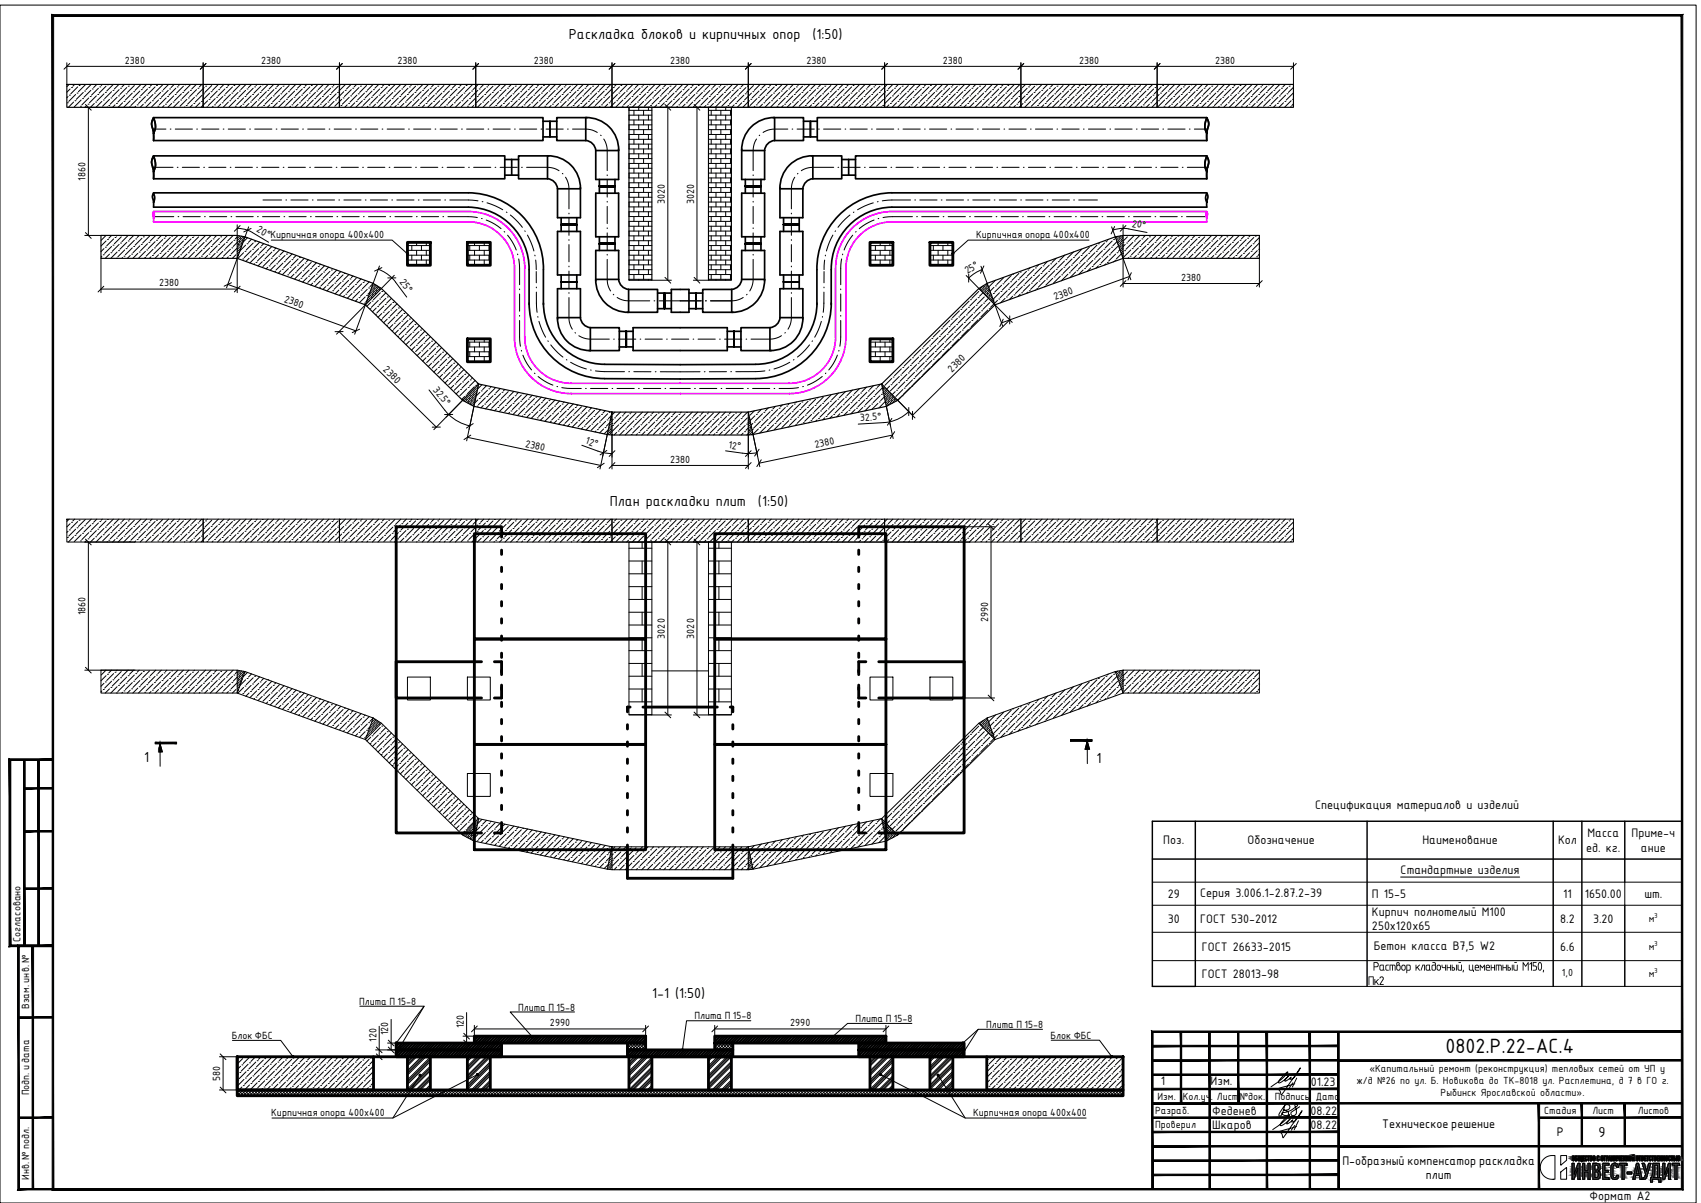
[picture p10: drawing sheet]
<svg xmlns="http://www.w3.org/2000/svg" width="594mm" height="420mm" viewBox="0 0 594 420" stroke-linecap="round" stroke-linejoin="round" font-family="sans-serif">
<defs><g id="words">
<text font-size="7.8" x="504.9" y="367.7">0802.Р.22-АС.4</text>
<g font-size="5.4">
<text x="198.7" y="13.7">Раскладка блоков и кирпичных опор</text>
<text x="283.8" y="13.7">(1:50)</text>
<text x="212.9" y="176.6">План раскладки плит</text>
<text x="264.7" y="176.6">(1:50)</text>
<text x="227.8" y="348.6">1-1 (1:50)</text>
<text x="558.3" y="397.1">9</text>
</g>
<g font-size="4.9">
<text x="50.4" y="266">1</text>
<text x="382.9" y="266.7">1</text>
</g>
<g font-size="4.7">
<text x="459.3" y="282.4">Спецификация материалов и изделий</text>
<text x="554.4" y="292.4">Масса</text>
<text x="569.8" y="292.4">Приме-ч</text>
<text x="406.3" y="294.9">Поз.</text>
<text x="435.7" y="294.9">Обозначение</text>
<text x="496.8" y="294.9">Наименование</text>
<text x="544.2" y="294.9">Кол</text>
<text x="554" y="297.4">ед. кг.</text>
<text x="573.1" y="297.4">ание</text>
<text x="489.2" y="305.1">Стандартные изделия</text>
<text x="407.9" y="313.6">29</text>
<text x="419.2" y="313.2">Серия 3.006.1-2.87.2-39</text>
<text x="479.2" y="313.6">П 15-5</text>
<text x="546" y="313.6">11</text>
<text x="553.5" y="313.6">1650.00</text>
<text x="574.3" y="313.6">шт.</text>
<text x="407.9" y="322.4">30</text>
<text x="419.2" y="322.4">ГОСТ 530-2012</text>
<text x="479.2" y="319.9">Кирпич полнотелый М100</text>
<text x="544.9" y="322.4">8.2</text>
<text x="556.4" y="322.4">3.20</text>
<text x="479.2" y="324.9">250х120х65</text>
<text x="419.8" y="332.1">ГОСТ 26633-2015</text>
<text x="479.8" y="331.8">Бетон класса В7,5 W2</text>
<text x="544.9" y="332.1">6.6</text>
<text x="419.8" y="341.5">ГОСТ 28013-98</text>
<text x="479.2" y="339">Раствор кладочный , цементный М 150,</text>
<text x="477.7" y="344">Пк2</text>
<text x="405.4" y="379">1</text>
<text x="422.8" y="378.8">Изм.</text>
<text x="457.8" y="379.2">01.23</text>
<text x="423.4" y="389.4">Феденев</text>
<text x="457.7" y="389.4">08.22</text>
<text x="423.4" y="394.4">Шкаров</text>
<text x="457.7" y="394.4">08.22</text>
<text x="555.2" y="419.1">Формат А2</text>
</g>
<g font-size="4.2">
<text x="482.7" y="393.9">Техническое решение</text>
<text x="543.8" y="396.8">Р</text>
<text x="468.8" y="406.8">П-образный компенсатор раскладка</text>
<text x="498" y="411.8">плит</text>
</g>
<g font-size="3.9">
<text x="575.9" y="322.1">м</text>
<text x="575.9" y="331.8">м</text>
<text x="545.5" y="341">1,0</text>
<text x="575.9" y="341.3">м</text>
<text x="478.3" y="374.4">«Капитальный ремонт (реконструкция) тепловых сетей от УП у</text>
<text x="473.7" y="378.6">ж/д №26 по ул. Б. Новикова до ТК-8018 ул. Расплетина, д 7 в ГО г.</text>
<text x="503.2" y="382.7">Рыбинск Ярославской области».</text>
</g>
<g font-size="3.5">
<text x="43.6" y="22.2">2380</text>
<text x="91.2" y="22.2">2380</text>
<text x="138.9" y="22.2">2380</text>
<text x="186.5" y="22.2">2380</text>
<text x="234" y="22.2">2380</text>
<text x="281.6" y="22.2">2380</text>
<text x="329.2" y="22.2">2380</text>
<text x="376.9" y="22.2">2380</text>
<text x="424.4" y="22.2">2380</text>
<text x="29.8" y="63.1" transform="rotate(-90 29.8 63.1)">1860</text>
<text x="232.2" y="71.2" transform="rotate(-90 232.2 71.2)">3020</text>
<text x="242.4" y="71.2" transform="rotate(-90 242.4 71.2)">3020</text>
<text x="89.4" y="80.8" transform="rotate(31 89.4 80.8)">20°</text>
<text x="94.5" y="83.1">Кирпичная опора 400х400</text>
<text x="340.9" y="83.1">Кирпичная опора 400х400</text>
<text x="395.2" y="79.1" transform="rotate(11 395.2 79.1)">20°</text>
<text x="337.9" y="95.9" transform="rotate(-32 337.9 95.9)">25°</text>
<text x="55.6" y="100">2380</text>
<text x="139.4" y="98.6" transform="rotate(53 139.4 98.6)">25°</text>
<text x="412.5" y="98">2380</text>
<text x="99" y="105.3" transform="rotate(20 99 105.3)">2380</text>
<text x="368.5" y="104.9" transform="rotate(-20 368.5 104.9)">2380</text>
<text x="133.6" y="129.3" transform="rotate(44 133.6 129.3)">2380</text>
<text x="332.5" y="130.1" transform="rotate(-45 332.5 130.1)">2380</text>
<text x="151.1" y="136.2" transform="rotate(52 151.1 136.2)">32.5°</text>
<text x="300.4" y="147.1" transform="rotate(-3 300.4 147.1)">32.5°</text>
<text x="183.3" y="156" transform="rotate(12 183.3 156)">2380</text>
<text x="204.2" y="154.8" transform="rotate(20 204.2 154.8)">12°</text>
<text x="234" y="161.6">2380</text>
<text x="254.3" y="156.6" transform="rotate(8 254.3 156.6)">12°</text>
<text x="284.8" y="156.6" transform="rotate(-12 284.8 156.6)">2380</text>
<text x="29.8" y="214.9" transform="rotate(-90 29.8 214.9)">1860</text>
<text x="345.1" y="217.4" transform="rotate(-90 345.1 217.4)">2990</text>
<text x="232.2" y="223" transform="rotate(-90 232.2 223)">3020</text>
<text x="242.4" y="223" transform="rotate(-90 242.4 223)">3020</text>
<text x="7.2" y="328.8" transform="rotate(-90 7.2 328.8)">Согласовано</text>
<text x="10.2" y="352.4" transform="rotate(-90 10.2 352.4)">Взам. инв. №</text>
<text x="125.4" y="350.9">Плита П 15-8</text>
<text x="180.9" y="353">Плита П 15-8</text>
<text x="162" y="359.1" transform="rotate(-90 162 359.1)">120</text>
<text x="192.1" y="358.4">2990</text>
<text x="242.5" y="356">Плита П 15-8</text>
<text x="276" y="358.4">2990</text>
<text x="298.8" y="356.9">Плита П 15-8</text>
<text x="344.4" y="359">Плита П 15-8</text>
<text x="80.9" y="362.9">Блок ФБС</text>
<text x="131.4" y="363.9" transform="rotate(-90 131.4 363.9)">120</text>
<text x="135.6" y="361.5" transform="rotate(-90 135.6 361.5)">120</text>
<text x="366.9" y="362.8">Блок ФБС</text>
<text x="76.9" y="377.5" transform="rotate(-90 76.9 377.5)">580</text>
<text x="10.2" y="382.6" transform="rotate(-90 10.2 382.6)">Подп. и дата</text>
<text x="94.7" y="389.7">Кирпичная опора 400х400</text>
<text x="339.9" y="389.7">Кирпичная опора 400х400</text>
<text x="403.5" y="389.1">Разраб.</text>
<text x="404.3" y="384.1">Изм.</text>
<text x="413.1" y="384.1">Кол.уч.</text>
<text x="425" y="384.1">Лист</text>
<text x="433" y="384.1">№док.</text>
<text x="445.2" y="384.1">Подпись</text>
<text x="459.5" y="384.1">Дата</text>
<text x="539.3" y="389.1">Стадия</text>
<text x="556.2" y="389.1">Лист</text>
<text x="572" y="389.1">Листов</text>
<text x="403.5" y="394.1">Проверил</text>
<text x="10.2" y="412.2" transform="rotate(-90 10.2 412.2)">Инв. № подл.</text>
</g>
<g font-size="2.7">
<text x="577.7" y="320.6">3</text>
<text x="577.7" y="330.3">3</text>
<text x="577.7" y="339.7">3</text>
</g>
</g></defs>
<!-- layer: 0 -->
<g fill="none" stroke="#000" stroke-width=".36">
<path d="M53.1 58.4h7.3M53.3 45.1h4.7M59.5 45.1h.2M61.2 45.1h6M61.9 58.4h.3M63.7 58.4h6M68.7 45.1h.3M70.5 45.1h6M71.2 58.4h.2M72.9 58.4h6M78 45.1h.2M79.7 45.1h6"/>
<path d="M80.4 58.4h.3M82.2 58.4h6M87.2 45.1h.3M89 45.1h6M89.7 58.4h.2M91.4 58.4h6M96.5 45.1h.2M98.2 45.1h6M98.9 58.4h.3M100.7 58.4h6M105.7 45.1h.3M107.5 45.1h6"/>
<path d="M108.2 58.4h.2M109.9 58.4h6M115 45.1h.2M116.7 45.1h6M117.4 58.4h.3M119.2 58.4h6M124.2 45.1h.3M126 45.1h6M126.7 58.4h.2M128.4 58.4h6M133.5 45.1h.2M135.2 45.1h6"/>
<path d="M135.9 58.4h.3M137.7 58.4h6M142.7 45.1h.3M144.5 45.1h6M145.2 58.4h.2M146.9 58.4h6M152 45.1h.2M153.7 45.1h6M154.4 58.4h.3M156.2 58.4h6M161.2 45.1h.3M163 45.1h6"/>
<path d="M163.7 58.4h.2M165.4 58.4h6M170.5 45.1h.2M172.2 45.1h6M172.9 58.4h.3M174.7 58.4h6M179.7 45.1h.3M181.5 45.1h6M182.2 58.4h.2M183.9 58.4l8.1 .1 1.5 .3 1.7 .8M189 45.1h.2M190.7 45.1h6"/>
<path d="M198.2 45.1h.3M200 45.1h5.3l1.6 .3 1.7 .9M209.8 47.2l.2 .2M210.9 48.6l.8 1.7 .3 1.5 .1 7.8M264.2 48.6l-.8 1.7-.3 1.5-.1 7.8M265.3 47.2l-.1 .2M275.1 45.1h-5.4l-1.5 .3-1.7 .9M276.6 45.1h.3M278.4 45.1h6M285.9 45.1h.2M287.6 45.1h6M291.2 58.4l-8.1 .1-1.5 .3-1.7 .8"/>
<path d="M292.7 58.4h.2M294.4 58.4h6M295.1 45.1h.3M296.9 45.1h6M301.9 58.4h.3M303.7 58.4h6M304.4 45.1h.2M306.1 45.1h6M311.2 58.4h.2M312.9 58.4h6M313.6 45.1h.3M315.4 45.1h6"/>
<path d="M320.4 58.4h.3M322.2 58.4h6M322.9 45.1h.2M324.6 45.1h6M329.7 58.4h.2M331.4 58.4h6M332.1 45.1h.3M333.9 45.1h6M338.9 58.4h.3M340.7 58.4h6M341.4 45.1h.2M343.1 45.1h6"/>
<path d="M348.2 58.4h.2M349.9 58.4h6M350.6 45.1h.3M352.4 45.1h6M357.4 58.4h.3M359.2 58.4h6M359.9 45.1h.2M361.6 45.1h6M366.7 58.4h.2M368.4 58.4h6M369.1 45.1h.3M370.9 45.1h6"/>
<path d="M375.9 58.4h.3M377.7 58.4h6M378.4 45.1h.2M380.1 45.1h6M385.2 58.4h.2M386.9 58.4h6M387.6 45.1h.3M389.4 45.1h6M394.4 58.4h.3M396.2 58.4h6M396.9 45.1h.2M398.6 45.1h6"/>
<path d="M403.7 58.4h.2M405.4 58.4h6M406.1 45.1h.3M407.9 45.1h6M412.9 58.4h.3M414.7 58.4h7.3M415.4 45.1h.2M417.1 45.1h4.6M53.7 75.7h7M62.2 75.7h.2M63.9 75.7h6M71.4 75.7h.3"/>
<path d="M73.2 75.7h6M80.7 75.7h.2M82.4 75.7h6M89.9 75.7h.3M91.7 75.7h6M91.8 69.9h6.5M99.2 75.7h.2M99.8 69.9h.3M100.9 75.7h6M101.6 69.9h6M108.4 75.7h.3M109.1 69.9h.2"/>
<path d="M110.2 75.7h6M110.8 69.9h6M117.7 75.7h.2M118.3 69.9h.3M119.4 75.7h6M120.1 69.9h6M126.9 75.7h.3M127.6 69.9h.2M128.7 75.7h6M129.3 69.9h6M136.2 75.7h.2M136.8 69.9h.3"/>
<path d="M137.9 75.7h6M138.6 69.9h6M145.4 75.7h.3M146.1 69.9h.2M147.2 75.7h6M147.8 69.9h6M154.7 75.7h.2M155.3 69.9h.3M156.4 75.7h7.1l3.2 .3M157.1 69.9h6.5l3.3 .2M168.2 76.3l.2 .1M168.4 70.4l.3 .1"/>
<path d="M169.8 76.9l3 1.4 2.2 1.6M170.1 70.8l3 1.1 2.5 1.4M176.8 74.1l.3 .1M178.2 75.1l2.8 2.5 1.4 1.8M196.4 60.6l.2 .1M197.5 61.9l.8 1.7 .4 1.6v7.7M198.7 74.4v.3M198.7 76.2v6M212.1 61.1v.2M212.1 62.8v6M212.1 70.3v.3M212.1 72.1v6"/>
<path d="M212.1 79.6v.2M263 61.1v.2M263 62.8v6M263 70.3v.3M263 72.1v6M263 79.6v.2M276.4 74.4v.3M276.4 76.2v6M277.6 61.9l-.8 1.7-.4 1.6v7.7M278.7 60.6l-.2 .1M296.8 75.1l-2.7 2.5-1.4 1.8M298.2 74.1l-.2 .1"/>
<path d="M305 70.9l-3 1-2.5 1.4M305.3 76.9l-3 1.4-2.2 1.6M306.7 70.4l-.3 .1M306.9 76.3l-.2 .1M318 69.9h-6.5l-3.4 .2M318.7 75.7h-7.1l-3.2 .3M319.5 69.9h.2M320.1 75.7h.3M321.2 69.9h6.1M321.9 75.7h6M328.7 69.9h.3M329.4 75.7h.2"/>
<path d="M330.5 69.9h6M331.2 75.7h6M338 69.9h.2M338.6 75.7h.3M339.7 69.9h6.1M340.4 75.7h6M347.2 69.9h.3M347.9 75.7h.2M349 69.9h6M349.7 75.7h6M356.5 69.9h.2M357.1 75.7h.3"/>
<path d="M358.2 69.9h6.1M358.9 75.7h6M365.7 69.9h.3M366.4 75.7h.2M367.5 69.9h6M368.2 75.7h6M375 69.9h.2M375.6 75.7h.3M376.7 69.9h6.6M377.4 75.7h6M384.9 75.7h.2M386.7 75.7h6"/>
<path d="M394.1 75.7h.3M395.9 75.7h6M403.4 75.7h.2M405.2 75.7h6M412.6 75.7h.3M414.4 75.7h7M176.1 80.9l.2 .1M177.3 82.1l1.5 2.2 1.5 3M180.8 88.7v.3M181.2 90.4l.3 3.3v5.7M183.3 80.6l.1 .2M184.2 82.1l1.2 2.5 1.1 3.1"/>
<path d="M186.8 89.1l.1 .3M187.1 90.8l.2 3.4M187.3 94.8v4M198.7 83.7v.2M198.7 85.4v6M198.7 92.9v.3M198.7 94.7v6M212.1 90.6v7.8l.3 1.5 .9 1.7M212.1 81.3v6M212.1 88.8v.3M263 90.6v7.8l-.3 1.5-.8 1.7M263 81.3v6"/>
<path d="M263 88.8v.3M276.4 83.7v.2M276.4 85.4v6M276.4 92.9v.3M276.4 94.7v6M287.8 94.8v4M288 90.8l-.2 3.4M288.3 89.1l-.1 .3M290.9 82.1l-1.3 2.5-1 3.1M291.8 80.6l-.1 .2M293.9 90.4l-.2 2.1-.1 6.9M294.3 88.7v.3"/>
<path d="M297.8 82.1l-1.6 2.2-1.4 3M299 80.9l-.2 .1M181.5 111.9v5.8l.3 3.2M181.5 100.9v.3M181.5 102.7v6M181.5 110.2v.2M187.3 102v3.9M187.3 100.3v.2M187.3 105.9l.3 3.2M187.8 110.6l.1 .2M188.2 112.2l1.1 3.1 1.2 2.5M191.3 119l.2 .3"/>
<path d="M198.7 103.9v7.8l.4 1.6 .8 1.7M198.7 102.2v.2M200.8 116.2l.2 .1M202.2 117.3l1.7 .8 1.5 .3h7.4M214.2 102.8l.2 .2M214.3 118.4h.2M215.5 103.9l1.8 .8 1.5 .3 8.1 .1M216 118.4h6.1M218.7 118.4v1.2M223.6 118.4h.2M225.3 118.4h6M228.4 105.1h.3"/>
<path d="M230.2 105.1h14.7M232.8 118.4h.2M234.5 118.4h6.1M242.1 118.4h.2M243.8 118.4h6M246.4 105.1h.3M251.3 118.4h.2M253 118.4h6.1M256.4 118.4v1.2M259.6 103.9l-1.7 .8-1.6 .3-8.1 .1M260.6 118.4h.2M260.9 102.8l-.2 .2"/>
<path d="M272.9 117.2l-1.7 .9-1.5 .3h-7.4M274.3 116.1l-.2 .2M276.4 103.9v7.8l-.4 1.6-.8 1.7M276.4 102.2v.2M283.8 119l-.2 .3M286.9 112.2l-1.1 3.1-1.3 2.5M287.3 110.6l-.1 .2M287.7 105.9l-.2 3.2M287.8 102l-.1 3.9M287.8 100.3v.2M293.6 111.9v5.8l-.3 3.2M293.6 100.9v.3"/>
<path d="M293.6 102.7v6M293.6 110.2v.2M182.1 122.4l.1 .2M182.6 124.1l1.5 2.9 1.6 2.2M186.6 130.3l.2 .2M187.9 131.5l2.2 1.6 3 1.4M192.4 120.5l2.4 2.7 1.8 1.5M194.5 135h.3M196.2 135.4l6.8 .3M197.8 125.6l.2 .1M199.3 126.5l2.4 1.3 3.1 1.1M204.5 135.7h.2"/>
<path d="M206.2 135.7h6.1M206.2 129.2l.3 .1M208 129.5l10.1 .3M213.8 135.7h.2M215.5 135.7h6M219.6 129.8h.3M221.4 129.8h6M223 135.7h.2M224.7 135.7h6.1M228.9 129.8h.2M230.6 129.8h13.9M232.3 135.7h.2"/>
<path d="M234 135.7h7.1M242.6 135.7h.2M244.3 135.7h6M246 129.8h.2M251.8 135.7h.3M253.6 135.7h6M253.7 129.8h-6M255.2 129.8h.3M261.1 135.7h.2M262.8 135.7h6M267.1 129.5l-10.1 .3M268.9 129.2l-.3 .1"/>
<path d="M270.3 135.7h.3M275.8 126.5l-2.5 1.3-3 1.1M277.3 125.6l-.2 .1M278.9 135.4l-6.8 .3M280.6 135h-.3M282.7 120.5l-2.4 2.7-1.8 1.5M287.2 131.5l-2.2 1.6-3 1.4M288.4 130.3l-.1 .2M292.5 124l-1.5 3-1.5 2.2M293 122.4l-.1 .2"/>
</g>
<g fill="none" stroke="#000" stroke-width=".59">
<path d="M53.6 41.1h136.1v8h-136.1M53.6 54.4h122.7v8h-122.7a14.2 14.2 0 0 0-.7-5.8l.7-2.2a6.1 6.1 0 0 1 0 5.6M176.3 55.7h4.8M178.7 55.7v5.5M189.7 42.4h2.4v5.4h-2.4M191.2 54.4v8M191.2 54.4a11.2 11.2 0 0 1 11.5 11.5h-8M191.7 54.4h-10.6v8h10.1M194.5 42.4h-2.4v5.4h2.4M204.6 41.1v8M204.6 49.1a3.9 3.9 0 0 1 3.5 3.5M204.6 41.1a11.2 11.2 0 0 1 11.5 11.5"/>
<path d="M205.1 41.1h-10.6v8h10.1M208.1 52.6h7.9M216 52v10.7h-7.9v-10.1M259 52v10.7h8v-10.1M270 41.1h10.6v8h-10.1M270.5 41.1a11.2 11.2 0 0 0-11.5 11.5h8M270.5 49.1a3.9 3.9 0 0 0-3.5 3.5M270.5 41.1v8M280.6 42.4h2.4v5.4h-2.4M283.4 54.4h10.6v8h-10.1M283.9 54.4a11.2 11.2 0 0 0-11.5 11.5h8M283.9 54.4v8"/>
<path d="M285.4 42.4h-2.4v5.4h2.4M294 55.7h4.8M296.4 55.7v5.5M421.5 41.1h-136.1v8h136.1M421.5 54.4h-122.7v8h122.7a14.7 14.7 0 0 1 .6-5.8l-.6-2.2a6 6 0 0 0 0 5.6M176.3 61.2h4.8M191.2 62.4a3.9 3.9 0 0 1 3.5 3.5M196 78.4h5.4h-5.4M196 76v2.4h5.4M196 78.4h5.4zM196 78.4h5.4M201.4 78.4h-5.4h5.4"/>
<path d="M201.4 78.4h-5.4v2.4M201.4 76v4.8M202.7 65.4v10.6h-8v-10.1M208.1 67.5h7.9v15.2h-7.9zM209.3 65.1h5.5h-5.5M209.3 62.7v2.4h5.5M209.3 65.1h5.5zM209.3 65.1h5.5M214.8 65.1h-5.5h5.5M214.8 65.1h-5.5v2.4M214.8 62.7v4.8M259 67.5h8v15.2h-8z"/>
<path d="M260.3 65.1h5.5h-5.5M260.3 65.1h5.5zM260.3 65.1h5.5v2.4M260.3 65.1h5.5M260.3 62.7v4.8M265.8 65.1h-5.5h5.5M265.8 62.7v2.4h-5.5M272.4 65.4v10.6h8v-10.1M273.7 78.4h5.4h-5.4M273.7 78.4h5.4zM273.7 78.4h5.4v2.4M273.7 78.4h5.4"/>
<path d="M273.7 76v4.8M279.1 78.4h-5.4h5.4M279.1 76v2.4h-5.4M283.9 62.4a3.9 3.9 0 0 0-3.5 3.5M294 61.2h4.8M194.7 80.8h8v15.2h-8zM196 98.4h5.4h-5.4M196 98.4h5.4v2.4M196 98.4h5.4zM196 96v4.8M196 98.4h5.4M201.4 98.4h-5.4h5.4"/>
<path d="M201.4 96v2.4h-5.4M208.1 98.1v-10.6h8v10.1h-8a11.2 11.2 0 0 0 11.5 11.5M209.3 85.1h5.5h-5.5M209.3 85.1h5.5v2.4M209.3 85.1h5.5zM209.3 82.7v4.8M209.3 85.1h5.5M214.8 82.7v2.4h-5.5M214.8 85.1h-5.5h5.5M216.1 97.6a3.9 3.9 0 0 0 3.5 3.5M259 97.6a3.9 3.9 0 0 1-3.5 3.5M260.3 85.1h5.5h-5.5"/>
<path d="M260.3 85.1h5.5zM260.3 82.7v2.4h5.5M260.3 85.1h5.5M265.8 85.1h-5.5h5.5M265.8 85.1h-5.5v2.4M265.8 82.7v4.8M267 98.1v-10.6h-8v10.1h8a11.2 11.2 0 0 1-11.4 11.5l-.1-8M272.4 80.8h8v15.2h-8zM273.7 98.4h5.4h-5.4M273.7 98.4h5.4zM273.7 96v2.4h5.4M273.7 98.4h5.4"/>
<path d="M279.1 98.4h-5.4h5.4M279.1 98.4h-5.4v2.4M279.1 96v4.8M194.7 110.9h8v-10.1h-8v10.7M194.7 110.9a11.2 11.2 0 0 0 11.5 11.5M202.7 110.9a3.9 3.9 0 0 0 3.5 3.5M216.3 115.7h4.8M218.7 115.7v5.5zM219 109.1h10.7v-8h-10.2v8M221.1 114.4h32.9v8h-32.9zM229.7 102.4h4.8M229.7 107.8h4.8"/>
<path d="M232.1 102.3v5.5zM234.5 101.1h6.1v8h-6.1zM240.6 102.4h4.8M240.6 107.8h4.8M243 102.3v5.5zM254 115.7h4.8M255.5 101.1h-10.1v8h10.7M256.4 115.7v5.5zM268.9 114.4h-10.1v8h10.6M272.4 110.9a3.9 3.9 0 0 1-3.5 3.5M280.4 110.9a11.2 11.2 0 0 1-11.5 11.5v-8M280.4 110.9h-8v-10.1h8v10.7"/>
<path d="M205.7 122.4h10.6v-8h-10.1v8M216.3 121.2h2.4v-5.5v5.5M218.7 121.2v-5.5v5.5M218.7 121.2h2.4M254 121.2h2.4M256.4 121.2v-5.5v5.5M256.4 121.2v-5.5v5.5h2.4"/>
</g>
<g fill="none" stroke="#000" stroke-width=".59">
<path d="M53.6 46.6a5.9 5.9 0 0 0 0-5.5 4.3 4.3 0 0 0-.1 4.4l.1 3.6M53.6 60a5.9 5.9 0 0 0 0-5.6 4.3 4.3 0 0 0-.1 4.5l.1 3.5M421.5 46.6a5.9 5.9 0 0 1 0-5.5 4.3 4.3 0 0 1 .1 4.4l-.1 3.6M421.5 60a5.9 5.9 0 0 1 0-5.6 4.3 4.3 0 0 1 .1 4.5l-.1 3.5M53.6 70.7l.4-1.6-.4-1.7a3.2 3.2 0 0 0 0 3v1.9h110a21.5 21.5 0 0 1 21.2 21.8v12.2M53.6 67.4l110-.1a26.5 26.5 0 0 1 26.2 26.9v12.2M311.5 67.4h110M311.5 67.3a26.5 26.5 0 0 0-26.2 26.9v12.2M311.5 72.4a21.5 21.5 0 0 0-21.2 21.7v12.2M421.5 70.7l-.5-1.6 .5-1.7a3.2 3.2 0 0 1 0 3v1.9h-110M184.8 105.8a26.4 26.4 0 0 0 26.4 26.4M189.8 105.8a21.4 21.4 0 0 0 21.4 21.4l52.7 .1a21.4 21.4 0 0 0 21.4-21.5"/>
<path d="M290.3 105.8a26.4 26.4 0 0 1-26.4 26.4M211.2 132.2h52.7"/>
</g>
<path d="M53.6 76.2l.3-.8-.3-1.5a3.2 3.2 0 0 0 .1 2.7l-.1 .9h109.9M53.6 73.9h109.9a19.8 19.8 0 0 1 19.8 19.8v24a16.2 16.2 0 0 0 16.2 16.2h76.1a16.2 16.2 0 0 0 16.2-16.2M163.5 77.5a16.2 16.2 0 0 1 16.2 16.2v24a19.8 19.8 0 0 0 19.8 19.8h76.1a19.8 19.8 0 0 0 19.8-19.8M311.6 77.5a16.2 16.2 0 0 0-16.2 16.2M421.5 76.2l-.3-1.1 .3-1.2a3.1 3.1 0 0 1-.1 2.7l.1 .9h-109.9M421.5 73.9h-109.9a19.8 19.8 0 0 0-19.8 19.8M291.8 93.7v24M295.4 93.7v24" fill="none" stroke="#f0f" stroke-width=".59"/>
<!-- layer: 0 -->
<g fill="#000" stroke="#000" stroke-width=".35">
<path d="M18.2 5.1l.5 .5 569-.5zM18.7 5.6l569-.5-.5 .5zM587.7 5.1l-.5 .5 .5 410zM587.2 5.6l.5 410-.5-.5zM18.2 415.6h569.5l-.5-.5zM18.2 415.6l.5-.5h568.5zM18.2 5.1v410.5l.5-.5zM18.2 5.1l.5 .5v409.5z"/>
<path d="M8.5 275.1v.5l10-.5zM8.5 275.6l10-.5v.5z"/>
<path d="M8.2 265.3l.5 65v-65zM8.2 265.3l.5 65h-.5z"/>
<path d="M8.2 265.3l.5 65v-65zM8.2 265.3l.5 65h-.5z"/>
<path d="M13.2 265.3l.5 65v-65zM13.2 265.3l.5 65h-.5z"/>
<path d="M13.2 265.3l.5 65v-65zM13.2 265.3l.5 65h-.5z"/>
<path d="M8.5 290.1v.5l10-.5zM8.5 290.6l10-.5v.5z"/>
<path d="M8.5 310.1v.5l10-.5zM8.5 310.6l10-.5v.5z"/>
<path d="M11.2 330.3l.5 85v-85zM11.2 330.3l.5 85h-.5z"/>
<path d="M3.2 330.6h15.3v-.5zM3.2 330.6l.5-.5h14.8zM3.2 265.1v65.5l.5-.5zM3.2 265.1l.5 .5v64.5zM3.2 265.1l.5 .5 14.8-.5zM3.7 265.6l14.8-.5v.5z"/>
<path d="M3.2 330.6h15.3v-.5zM3.2 330.6l.5-.5h14.8zM3.2 265.1v65.5l.5-.5zM3.2 265.1l.5 .5v64.5zM3.2 265.1l.5 .5 14.8-.5zM3.7 265.6l14.8-.5v.5z"/>
<path d="M6.5 355.1v.5l12-.5zM6.5 355.6l12-.5v.5z"/>
<path d="M402.5 365.1v.5l65-.5zM402.5 365.6l65-.5v.5z"/>
<path d="M402.5 370.1v.5l65-.5zM402.5 370.6l65-.5v.5zM467.5 370.1v.5l120-.5zM467.5 370.6l120-.5v.5z"/>
<path d="M402.5 375.1v.5l65-.5zM402.5 375.6l65-.5v.5z"/>
<path d="M412.2 360.3l.5 25v-25zM412.2 360.3l.5 25h-.5z"/>
<path d="M422.2 360.3l.5 55v-55zM422.2 360.3l.5 55h-.5z"/>
<path d="M432.2 360.3l.5 25v-25zM432.2 360.3l.5 25h-.5z"/>
<path d="M442.2 360.3l.5 55v-55zM442.2 360.3l.5 55h-.5z"/>
<path d="M457.2 360.3l.5 55v-55zM457.2 360.3l.5 55h-.5z"/>
<path d="M467.2 360.3l.5 55v-55zM467.2 360.3l.5 55h-.5z"/>
<path d="M6.5 390.1v.5l12-.5zM6.5 390.6l12-.5v.5z"/>
<path d="M402.5 380.1v.5l65-.5zM402.5 380.6l65-.5v.5z"/>
<path d="M402.5 385.1v.5l185-.5zM402.5 385.6l185-.5v.5z"/>
<path d="M402.5 395.1v.5l65-.5zM402.5 395.6l65-.5v.5z"/>
<path d="M402.5 390.1v.5l65-.5zM402.5 390.6l65-.5v.5z"/>
<path d="M537.5 390.1v.5l50-.5zM537.5 390.6l50-.5v.5z"/>
<path d="M537.2 385.3l.5 30v-30zM537.2 385.3l.5 30h-.5z"/>
<path d="M552.2 385.3l.5 15v-15zM552.2 385.3l.5 15h-.5z"/>
<path d="M567.2 385.3l.5 15v-15zM567.2 385.3l.5 15h-.5z"/>
<path d="M6.2 415.6h12.3v-.5zM6.2 415.6l.5-.5h11.8zM6.2 330.1v85.5l.5-.5zM6.2 330.1l.5 .5v84.5zM6.2 330.1l.5 .5 11.8-.5zM6.7 330.6l11.8-.5v.5z"/>
<path d="M402.2 360.1v55.2h.5zM402.2 360.1l.5 .5v54.7zM402.2 360.1l.5 .5 184.8-.5zM402.7 360.6l184.8-.5v.5z"/>
<path d="M402.5 405.1v.5l65-.5zM402.5 405.6l65-.5v.5z"/>
<path d="M402.5 410.1v.5l65-.5zM402.5 410.6l65-.5v.5z"/>
<path d="M402.5 400.1v.5l65-.5zM402.5 400.6l65-.5v.5z"/>
<path d="M467.5 400.1v.5l120-.5zM467.5 400.6l120-.5v.5z"/>
</g>
<g fill="#2e365c" stroke="#2e365c" stroke-width=".35">
<path d="M569.2 403.7h.2z"/>
<path d="M583 403.7h.2z"/>
<path d="M576.2 403.7h.2z"/>
<path d="M558 403.7h.3z"/>
<path d="M553.8 403.7h.3z"/>
<path d="M570.5 403.8h.2z"/>
<path d="M571.5 404h.1z"/>
<path d="M556.4 404h.2z"/>
<path d="M553.6 404h.2z"/>
<path d="M561.9 404.7h.2z"/>
<path d="M565.2 404.8h.2z"/>
<path d="M582 405.4h.1z"/>
<path d="M582 405.4h.2z"/>
<path d="M583 405.4h.2z"/>
<path d="M576.2 405.4h.2z"/>
<path d="M558.1 405.4h.1z"/>
<path d="M553.8 405.4h.2z"/>
<path d="M564 406.9h1z"/>
<path d="M568.3 410h1.6z"/>
<path d="M573.8 411.9h.3z"/>
<path d="M570.4 403.5h.2z"/>
<path d="M570.3 403.6h.2z"/>
<path d="M582 403.7h.2zM582 403.7h.2z"/>
<path d="M571.7 403.7h.2zM571.7 403.7h.2z"/>
<path d="M569.2 403.7h.2zM569.2 403.7h.2z"/>
<path d="M559.5 403.7h.1zM559.5 403.7h.1z"/>
<path d="M556.6 403.7h.2zM556.6 403.7h.2z"/>
<path d="M549.4 403.7h.2zM549.4 403.7h.2z"/>
<path d="M583 403.7l.2 .1zM583 403.7l.2 .1z"/>
<path d="M576.2 403.7l.3 .1zM576.2 403.7l.3 .1z"/>
<path d="M558 403.7l.3 .1zM558 403.7l.3 .1z"/>
<path d="M553.8 403.7l.3 .1zM553.8 403.8h.3z"/>
<path d="M570 403.8h.2zM570 403.8h.2z"/>
<path d="M563.9 403.8h.2zM563.9 403.8h.2z"/>
<path d="M578.8 403.8h.6zM578.8 403.8h.6z"/>
<path d="M574.3 403.8h.6zM574.3 403.8h.6z"/>
<path d="M566 403.8h.6zM566 403.8h.6z"/>
<path d="M552.7 403.8h.7zM552.7 403.8h.7z"/>
<path d="M565 403.8h.1zM565 403.8h.1zM565 403.8h.1zM565 403.8h.1z"/>
<path d="M583.6 403.8h.7zM583.6 403.8h.7z"/>
<path d="M576.8 403.8h.8zM576.8 403.8h.8z"/>
<path d="M575.1 403.8h.7zM575.1 403.8h.7z"/>
<path d="M572.3 403.8h.8zM572.3 403.8h.8z"/>
<path d="M560.2 403.8h.6zM560.2 403.8h.6z"/>
<path d="M554.4 403.8h.8zM554.4 403.8h.8z"/>
<path d="M551.1 403.8h.2zM551.1 403.8h.2z"/>
<path d="M552.2 403.8h.2zM552.2 403.8h.2z"/>
<path d="M564.5 403.8h.2zM564.5 403.8h.2z"/>
<path d="M550.1 403.8h.7zM550.1 403.8h.7z"/>
<path d="M580.7 403.8h.2zM580.7 403.8h.2z"/>
<path d="M579.6 403.8h.2zM579.6 403.8h.2z"/>
<path d="M567.9 403.8h.2zM567.9 403.8h.2z"/>
<path d="M566.9 403.8h.2zM566.9 403.8h.2z"/>
<path d="M562.9 403.8h.2zM562.9 403.8h.2z"/>
<path d="M562.1 403.8h.2zM562.1 403.8h.2z"/>
<path d="M552.2 403.8h.2zM552.2 403.8h.2z"/>
<path d="M564.5 403.8h.2zM564.5 403.8h.2z"/>
<path d="M551.1 403.8h.2zM551.1 403.8h.2z"/>
<path d="M581.2 403.8h.2zM581.2 403.8h.2z"/>
<path d="M580.2 403.8h.2zM580.2 403.8h.2z"/>
<path d="M568.5 403.8h.2zM568.5 403.8h.2z"/>
<path d="M567.4 403.8h.2zM567.4 403.8h.2z"/>
<path d="M563.4 403.8h.2zM563.4 403.8h.2z"/>
<path d="M578.8 403.8h.6zM578.8 403.8h.6z"/>
<path d="M574.3 403.8h.6zM574.3 403.8h.6z"/>
<path d="M566 403.8h.6zM566 403.8h.6z"/>
<path d="M552.7 403.8h.7zM552.7 403.8h.7z"/>
<path d="M565.5 403.8h.2zM565.5 403.8h.2z"/>
<path d="M560.2 403.8h.6zM560.2 403.8h.6z"/>
<path d="M577.8 403.8h.4zM577.8 403.8h.4z"/>
<path d="M573.3 403.8h.4zM573.3 403.8h.4z"/>
<path d="M555.4 403.8h.4zM555.4 403.8h.4z"/>
<path d="M551.7 403.8h.2zM551.7 403.8h.2z"/>
<path d="M570 403.8h.2zM570 403.8h.2z"/>
<path d="M563.9 403.8h.2zM563.9 403.8h.2z"/>
<path d="M585.5 403.8h.2zM585.5 403.8h.2z"/>
<path d="M577.8 403.8h.4zM577.8 403.8h.4z"/>
<path d="M573.3 403.8h.4zM573.3 403.8h.4z"/>
<path d="M555.4 403.8h.4zM555.4 403.8h.4z"/>
<path d="M584.5 403.8h.2zM584.5 403.8h.2z"/>
<path d="M561 403.8h.4zM561 403.8h.4z"/>
<path d="M551.7 403.8h.2zM551.7 403.8h.2z"/>
<path d="M561 403.8h.5zM561 403.8h.5z"/>
<path d="M583.6 403.8h.7zM583.6 403.8h.7z"/>
<path d="M576.8 403.8h.8zM576.8 403.8h.8z"/>
<path d="M575.1 403.8h.7zM575.1 403.8h.7z"/>
<path d="M572.3 403.8h.8zM572.3 403.8h.8z"/>
<path d="M554.4 403.8h.8zM554.4 403.8h.8z"/>
<path d="M581.2 403.8h.2zM581.2 403.8h.2z"/>
<path d="M580.2 403.8h.2zM580.2 403.8h.2z"/>
<path d="M568.5 403.8h.2zM568.5 403.8h.2z"/>
<path d="M567.4 403.8h.2zM567.4 403.8h.2z"/>
<path d="M565.5 403.8h.2zM565.5 403.8h.2z"/>
<path d="M563.4 403.8h.2zM563.4 403.8h.2z"/>
<path d="M565 403.8h.1zM565 403.8h.1zM565 403.8h.1zM565 403.8h.1z"/>
<path d="M562.1 403.8h.2zM562.1 403.8h.2z"/>
<path d="M570 403.8h.2zM570 403.8h.2z"/>
<path d="M563.9 403.8h.2zM563.9 403.8h.2z"/>
<path d="M560.2 403.8h.6zM560.2 403.8h.6z"/>
<path d="M584.5 403.8h.2zM584.5 403.8h.2z"/>
<path d="M551.1 403.8h.2zM551.1 403.8h.2z"/>
<path d="M585.5 403.8h.2zM585.5 403.8h.2z"/>
<path d="M580.7 403.8h.2zM580.7 403.8h.2z"/>
<path d="M579.6 403.8h.2zM579.6 403.8h.2z"/>
<path d="M567.9 403.8h.2zM567.9 403.8h.2z"/>
<path d="M566.9 403.8h.2zM566.9 403.8h.2z"/>
<path d="M562.9 403.8h.2zM562.9 403.8h.2z"/>
<path d="M552.2 403.8h.2zM552.2 403.8h.2zM552.2 403.8h.2zM552.2 403.8h.2z"/>
<path d="M583 403.8h.2zM582.9 403.8h.3z"/>
<path d="M576.2 403.8h.3zM576.2 403.8h.3z"/>
<path d="M558 403.8h.3zM558 403.8h.3z"/>
<path d="M553.8 403.8h.3zM553.8 403.8h.3z"/>
<path d="M580.7 403.8h.2zM580.7 403.8h.2z"/>
<path d="M579.6 403.8h.2zM579.6 403.8h.2z"/>
<path d="M567.9 403.8h.2zM567.9 403.8h.2z"/>
<path d="M566.9 403.8h.2zM566.9 403.8h.2z"/>
<path d="M562.9 403.8h.2zM562.9 403.8h.2z"/>
<path d="M583.6 403.8h.7zM583.6 403.8h.7z"/>
<path d="M576.8 403.8h.8zM576.8 403.8h.8z"/>
<path d="M575.1 403.8h.7zM575.1 403.8h.7z"/>
<path d="M572.3 403.8h.8zM572.3 403.8h.8z"/>
<path d="M554.4 403.8h.8zM554.4 403.8h.8z"/>
<path d="M550.1 403.8h.7zM550.1 403.8h.7z"/>
<path d="M562.1 403.8h.2zM562.1 403.8h.2z"/>
<path d="M564.5 403.8h.2zM564.5 403.8h.2z"/>
<path d="M578.8 403.8h.6zM578.8 403.8h.6z"/>
<path d="M574.3 403.8h.6zM574.3 403.8h.6z"/>
<path d="M566 403.8h.6zM566 403.8h.6z"/>
<path d="M552.7 403.8h.7zM552.7 403.8h.7z"/>
<path d="M551.1 403.8h.2zM551.1 403.8h.2z"/>
<path d="M577.8 403.8h.5zM577.8 403.8h.5z"/>
<path d="M573.3 403.8h.5zM573.3 403.8h.5z"/>
<path d="M555.4 403.8h.5zM555.4 403.8h.5z"/>
<path d="M581.2 403.8h.2zM581.2 403.8h.2z"/>
<path d="M580.2 403.8h.2zM580.2 403.8h.2z"/>
<path d="M568.5 403.8h.2zM568.5 403.8h.2z"/>
<path d="M567.4 403.8h.2zM567.4 403.8h.2z"/>
<path d="M563.4 403.8h.2zM563.4 403.8h.2z"/>
<path d="M578.8 403.8h.6zM578.8 403.8h.6z"/>
<path d="M574.3 403.8h.6zM574.3 403.8h.6z"/>
<path d="M566 403.8h.6zM566 403.8h.6z"/>
<path d="M552.7 403.8h.7zM552.7 403.8h.7z"/>
<path d="M550.1 403.8h.7zM550.1 403.8h.7z"/>
<path d="M570.5 403.8h.2zM570.5 403.8h.2z"/>
<path d="M564.5 403.8h.2zM564.5 403.8h.2z"/>
<path d="M586.2 403.7l.3 .1zM586.1 403.8h.4zM586.1 403.8h.4zM586.1 403.8h.4z"/>
<path d="M551.7 403.8h.2zM551.7 403.8h.2z"/>
<path d="M565.5 403.8h.2zM565.5 403.8h.2z"/>
<path d="M585.5 403.8h.2zM585.5 403.8h.2z"/>
<path d="M584.5 403.8h.2zM584.5 403.8h.2z"/>
<path d="M561 403.8h.5zM561 403.8h.5z"/>
<path d="M582 403.7l.3 .1zM581.9 403.8h.4z"/>
<path d="M571.7 403.7l.3 .1zM571.6 403.8h.4z"/>
<path d="M569.2 403.7l.3 .1zM569.2 403.8h.3z"/>
<path d="M559.5 403.7l.2 .1zM559.4 403.8h.3z"/>
<path d="M556.6 403.7l.3 .1zM556.6 403.8h.3z"/>
<path d="M549.4 403.7l.3 .1zM549.3 403.8h.4z"/>
<path d="M551.7 403.8h.2zM551.7 403.8h.2z"/>
<path d="M565 403.8h.1zM565 403.8h.1zM565 403.8h.1zM565 403.8h.1z"/>
<path d="M570 403.8h.2zM570 403.8h.2z"/>
<path d="M563.9 403.8h.2zM563.9 403.8h.2z"/>
<path d="M561 403.8h.6zM561 403.8h.6z"/>
<path d="M551.1 403.8h.2zM551.1 403.8h.2z"/>
<path d="M552.2 403.8h.2zM552.2 403.8h.2z"/>
<path d="M562.1 403.8h.2zM562.1 403.8h.2z"/>
<path d="M570 403.8h.2zM570 403.8h.2z"/>
<path d="M563.9 403.8h.2zM563.9 403.8h.2z"/>
<path d="M581.9 403.8h.4zM581.9 403.8h.4z"/>
<path d="M571.6 403.8h.4zM571.6 403.8h.4z"/>
<path d="M569.2 403.8h.3zM569.1 403.8h.4z"/>
<path d="M559.4 403.8h.3zM559.4 403.8h.3z"/>
<path d="M556.6 403.8h.3zM556.5 403.8h.4z"/>
<path d="M549.3 403.8h.4zM549.3 403.8h.4z"/>
<path d="M583.6 403.8h.7zM583.6 403.8h.7z"/>
<path d="M576.8 403.8h.8zM576.8 403.8h.8z"/>
<path d="M575.1 403.8h.7zM575.1 403.8h.7z"/>
<path d="M572.3 403.8h.8zM572.3 403.8h.8z"/>
<path d="M554.4 403.8h.8zM554.4 403.8h.8z"/>
<path d="M577.8 403.8h.5zM577.8 403.8h.5z"/>
<path d="M573.3 403.8h.5zM573.3 403.8h.5z"/>
<path d="M555.4 403.8h.5zM555.4 403.8h.5z"/>
<path d="M560.2 403.8h.6zM560.2 403.8h.6z"/>
<path d="M552.2 403.8h.2zM552.2 403.8h.2z"/>
<path d="M584.5 403.8h.2zM584.5 403.8h.2z"/>
<path d="M577.8 403.8h.5zM577.8 403.8h.5z"/>
<path d="M573.3 403.8h.5zM573.3 403.8h.5z"/>
<path d="M555.4 403.8h.5zM555.4 403.8h.5z"/>
<path d="M580.7 403.8h.2zM580.7 403.8h.2z"/>
<path d="M579.6 403.8h.2zM579.6 403.8h.2z"/>
<path d="M567.9 403.8h.2zM567.9 403.8h.2z"/>
<path d="M566.9 403.8h.2zM566.9 403.8h.2z"/>
<path d="M562.9 403.8h.2zM562.9 403.8h.2z"/>
<path d="M585.5 403.8h.2zM585.5 403.8h.2z"/>
<path d="M578.8 403.8h.6zM578.8 403.8h.6z"/>
<path d="M574.3 403.8h.6zM574.3 403.8h.6z"/>
<path d="M566 403.8h.6zM566 403.8h.6z"/>
<path d="M552.7 403.8h.7zM552.7 403.8h.7z"/>
<path d="M582.9 403.8h.4zM582.9 403.8h.4z"/>
<path d="M576.2 403.8h.3zM576.1 403.8h.4z"/>
<path d="M558 403.8h.4zM558 403.8h.4z"/>
<path d="M553.8 403.8h.3zM553.8 403.8h.3z"/>
<path d="M551.1 403.8h.2zM551.1 403.8h.2z"/>
<path d="M581.2 403.8h.2zM581.2 403.8h.2z"/>
<path d="M580.2 403.8h.2zM580.2 403.8h.2z"/>
<path d="M568.5 403.8h.2zM568.5 403.8h.2z"/>
<path d="M567.4 403.8h.2zM567.4 403.8h.2z"/>
<path d="M565.5 403.8h.2zM565.5 403.8h.2z"/>
<path d="M563.4 403.8h.2zM563.4 403.8h.2z"/>
<path d="M562.1 403.8h.2zM562.1 403.8h.2z"/>
<path d="M581.2 403.8h.2zM581.2 403.8h.2z"/>
<path d="M580.2 403.8h.2zM580.2 403.8h.2z"/>
<path d="M568.5 403.8h.2zM568.5 403.8h.2z"/>
<path d="M567.4 403.8h.2zM567.4 403.8h.2z"/>
<path d="M563.4 403.8h.2zM563.4 403.8h.2z"/>
<path d="M570.5 403.8h.2zM570.5 403.8h.2z"/>
<path d="M564.5 403.8h.2zM564.5 403.8h.2z"/>
<path d="M551.7 403.8h.2zM551.7 403.8h.2z"/>
<path d="M583.6 403.8h.7zM583.6 403.8h.7z"/>
<path d="M576.8 403.8h.8zM576.8 403.8h.8z"/>
<path d="M575.1 403.8h.7zM575.1 403.8h.7z"/>
<path d="M572.3 403.8h.8zM572.3 403.8h.8z"/>
<path d="M554.4 403.8h.8zM554.4 403.8h.8z"/>
<path d="M585.5 403.8h.2zM585.5 403.8h.2z"/>
<path d="M580.7 403.8h.2zM580.7 403.8h.2z"/>
<path d="M579.6 403.8h.2zM579.6 403.8h.2z"/>
<path d="M567.9 403.8h.2zM567.9 403.8h.2z"/>
<path d="M566.9 403.8h.2zM566.9 403.8h.2z"/>
<path d="M562.9 403.8h.2zM562.9 403.8h.2z"/>
<path d="M550.1 403.8h.7zM550.1 403.8h.7z"/>
<path d="M584.5 403.8h.2zM584.5 403.8h.2z"/>
<path d="M561 403.8h.6zM561 403.8h.6z"/>
<path d="M550.1 403.8h.7zM550.1 403.8h.7z"/>
<path d="M551.7 403.8h.2zM551.7 403.8h.2z"/>
<path d="M565.5 403.8h.2zM565.5 403.8h.2z"/>
<path d="M570.5 403.8h.2zM570.5 403.8h.2z"/>
<path d="M564.5 403.8h.2zM564.5 403.8h.2z"/>
<path d="M565 403.8h.1zM565 403.8h.1zM565 403.8h.1zM565 403.8h.1z"/>
<path d="M560.2 403.8h.6zM560.2 403.8h.6z"/>
<path d="M551.1 403.8h.2zM551.1 403.8h.2z"/>
<path d="M578.8 403.8h.6zM578.8 403.8h.6z"/>
<path d="M574.3 403.8h.6zM574.3 403.8h.6z"/>
<path d="M566 403.8h.6zM566 403.8h.6z"/>
<path d="M552.7 403.8h.7zM552.7 403.8h.7z"/>
<path d="M552.2 403.8h.2zM552.2 403.8h.2z"/>
<path d="M586.1 403.8h.4zM586.1 403.8h.4zM586.1 403.8h.4zM586.1 403.8h.4z"/>
<path d="M562.1 403.8h.2zM562.1 403.8h.2z"/>
<path d="M577.8 403.8h.6zM577.8 403.8h.6z"/>
<path d="M573.3 403.8h.6zM573.3 403.8h.6z"/>
<path d="M555.4 403.8h.6zM555.4 403.8h.6z"/>
<path d="M552.2 403.8h.2zM552.2 403.8h.2z"/>
<path d="M570 403.8h.2zM570 403.8h.2z"/>
<path d="M563.9 403.8h.2zM563.9 403.8h.2z"/>
<path d="M582.9 403.8h.4zM582.9 403.8h.4z"/>
<path d="M576.1 403.8h.5zM576.1 403.8h.5z"/>
<path d="M558 403.8h.4zM557.9 403.8h.5z"/>
<path d="M553.8 403.8h.4zM553.7 403.8h.5z"/>
<path d="M561 403.8h.6zM561 403.8h.6z"/>
<path d="M570 403.8h.2zM570 403.8h.2z"/>
<path d="M563.9 403.8h.2zM563.9 403.8h.2z"/>
<path d="M580.7 403.8h.2zM580.7 403.8h.2z"/>
<path d="M579.6 403.8h.2zM579.6 403.8h.2z"/>
<path d="M567.9 403.8h.2zM567.9 403.8h.2z"/>
<path d="M566.9 403.8h.2zM566.9 403.8h.2z"/>
<path d="M562.9 403.8h.2zM562.9 403.8h.2z"/>
<path d="M584.5 403.8h.2zM584.5 403.8h.2z"/>
<path d="M581.2 403.8h.2zM581.2 403.8h.2z"/>
<path d="M580.2 403.8h.2zM580.2 403.8h.2z"/>
<path d="M568.5 403.8h.2zM568.5 403.8h.2z"/>
<path d="M567.4 403.8h.2zM567.4 403.8h.2z"/>
<path d="M563.4 403.8h.2zM563.4 403.8h.2z"/>
<path d="M551.1 403.8h.2zM551.1 403.8h.2z"/>
<path d="M581.9 403.8h.4zM581.9 403.8h.4z"/>
<path d="M571.6 403.8h.5zM571.6 403.8h.5z"/>
<path d="M569.1 403.8h.5zM569.1 403.8h.5z"/>
<path d="M559.4 403.8h.4zM559.3 403.8h.5z"/>
<path d="M556.5 403.8h.5zM556.5 403.8h.5z"/>
<path d="M549.3 403.8h.4zM549.3 403.8h.4z"/>
<path d="M551.7 403.8h.2zM551.7 403.8h.2z"/>
<path d="M585.5 403.8h.2zM585.5 403.8h.2z"/>
<path d="M562.1 403.8h.2zM562.1 403.8h.2z"/>
<path d="M570.5 403.8h.2zM570.5 403.8h.2z"/>
<path d="M564.5 403.8h.2zM564.5 403.8h.2z"/>
<path d="M585.5 403.8h.2zM585.5 403.8h.2z"/>
<path d="M577.8 403.8h.6zM577.8 403.8h.6z"/>
<path d="M573.3 403.8h.6zM573.3 403.8h.6z"/>
<path d="M555.4 403.8h.6zM555.4 403.8h.6z"/>
<path d="M584.5 403.8h.2zM584.5 403.8h.2z"/>
<path d="M561 403.8h.6zM561 403.8h.6z"/>
<path d="M551.7 403.8h.2zM551.7 403.8h.2z"/>
<path d="M583.6 403.8h.7zM583.6 403.8h.7z"/>
<path d="M576.8 403.8h.8zM576.8 403.8h.8z"/>
<path d="M575.1 403.8h.7zM575.1 403.8h.7z"/>
<path d="M572.3 403.8h.8zM572.3 403.8h.8z"/>
<path d="M554.4 403.8h.8zM554.4 403.8h.8z"/>
<path d="M581.9 403.8h.4zM581.8 403.8h.5z"/>
<path d="M571.6 403.8h.5zM571.6 403.8h.5z"/>
<path d="M569.1 403.8h.5zM569.1 403.8h.5z"/>
<path d="M559.3 403.8h.5zM559.3 403.8h.5z"/>
<path d="M556.5 403.8h.5zM556.5 403.8h.5z"/>
<path d="M549.3 403.8h.4zM549.2 403.8h.5z"/>
<path d="M565 403.8h.1zM565 403.8h.1z"/>
<path d="M565.5 403.8h.2zM565.5 403.8h.2z"/>
<path d="M550.1 403.8h.7zM550.1 403.8h.7z"/>
<path d="M560.2 403.8h.6zM560.2 403.8h.6z"/>
<path d="M565 403.8h.1zM565 403.8h.1z"/>
<path d="M578.8 403.8h.6zM578.8 403.8h.6z"/>
<path d="M574.3 403.8h.6zM574.3 403.8h.6z"/>
<path d="M566 403.8h.6zM566 403.8h.6z"/>
<path d="M552.7 403.8h.7zM552.7 403.8h.7z"/>
<path d="M551.1 403.8h.2zM551.1 403.8h.2z"/>
<path d="M582.9 403.8h.5zM582.9 403.8h.5z"/>
<path d="M576.1 403.8h.5zM576.1 403.8h.5z"/>
<path d="M557.9 403.8h.5zM557.9 403.8h.5z"/>
<path d="M553.7 403.8h.5zM553.7 403.8h.5z"/>
<path d="M552.2 403.8h.2zM552.2 403.8h.2z"/>
<path d="M582.8 403.8h.6zM582.8 403.8h.6z"/>
<path d="M576.1 403.8h.5zM576.1 403.8h.5z"/>
<path d="M557.9 403.8h.5zM557.9 403.8h.5z"/>
<path d="M553.7 403.8h.5zM553.7 403.8h.5z"/>
<path d="M581.2 403.8h.2zM581.2 403.8h.2z"/>
<path d="M580.2 403.8h.2zM580.2 403.8h.2z"/>
<path d="M568.5 403.8h.2zM568.5 403.8h.2z"/>
<path d="M567.4 403.8h.2zM567.4 403.8h.2z"/>
<path d="M565.5 403.8h.2zM565.5 403.8h.2z"/>
<path d="M563.4 403.8h.2zM563.4 403.8h.2z"/>
<path d="M577.8 403.8h.6zM577.8 403.8h.6z"/>
<path d="M573.3 403.8h.6zM573.3 403.8h.6z"/>
<path d="M555.4 403.8h.6zM555.4 403.8h.6z"/>
<path d="M570.5 403.8h.2zM570.5 403.8h.2z"/>
<path d="M564.5 403.8h.2zM564.5 403.8h.2z"/>
<path d="M581.8 403.8h.6zM581.8 403.8h.6z"/>
<path d="M571.6 403.8h.5zM571.6 403.8h.5z"/>
<path d="M569.1 403.8h.5zM569.1 403.8h.5z"/>
<path d="M559.3 403.8h.5zM559.3 403.8h.5z"/>
<path d="M556.5 403.8h.5zM556.5 403.8h.5z"/>
<path d="M549.2 403.8h.6zM549.2 403.8h.6z"/>
<path d="M580.7 403.8h.2zM580.7 403.8h.2z"/>
<path d="M579.6 403.8h.2zM579.6 403.8h.2z"/>
<path d="M567.9 403.8h.2zM567.9 403.8h.2z"/>
<path d="M566.9 403.8h.2zM566.9 403.8h.2z"/>
<path d="M562.9 403.8h.2zM562.9 403.8h.2z"/>
<path d="M562.1 403.8h.3zM562.1 403.8h.3z"/>
<path d="M570 403.8h.2zM570 403.8h.2z"/>
<path d="M563.9 403.8h.2zM563.9 403.8h.2z"/>
<path d="M580.7 403.8h.2zM580.7 403.8h.2z"/>
<path d="M579.6 403.8h.2zM579.6 403.8h.2z"/>
<path d="M567.9 403.8h.2zM567.9 403.8h.2z"/>
<path d="M566.9 403.8h.2zM566.9 403.8h.2z"/>
<path d="M562.9 403.8h.2zM562.9 403.8h.2z"/>
<path d="M583.6 403.8h.7zM583.6 403.8h.7z"/>
<path d="M576.8 403.8h.8zM576.8 403.8h.8z"/>
<path d="M575.1 403.8h.7zM575.1 403.8h.7z"/>
<path d="M572.3 403.8h.8zM572.3 403.8h.8z"/>
<path d="M554.4 403.8h.8zM554.4 403.8h.8z"/>
<path d="M582.8 403.8h.6zM582.8 403.8h.6z"/>
<path d="M576.1 403.8h.5zM576.1 403.8h.5z"/>
<path d="M557.9 403.8h.5zM557.9 403.8h.5z"/>
<path d="M553.7 403.8h.5zM553.7 403.8h.5z"/>
<path d="M581.2 403.8h.2zM581.2 403.8h.2z"/>
<path d="M580.2 403.8h.2zM580.2 403.8h.2z"/>
<path d="M568.5 403.8h.2zM568.5 403.8h.2z"/>
<path d="M567.4 403.8h.2zM567.4 403.8h.2z"/>
<path d="M563.4 403.8h.2zM563.4 403.8h.2z"/>
<path d="M551.7 403.8h.2zM551.7 403.8h.2z"/>
<path d="M586.1 403.8h.5zM586.1 403.8h.5z"/>
<path d="M551.1 403.8h.2zM551.1 403.8h.2z"/>
<path d="M561 403.8l.7 .1zM561 403.8l.7 .1z"/>
<path d="M560.2 403.8l.6 .1zM560.2 403.8l.6 .1z"/>
<path d="M581.8 403.8l.6 .1zM581.8 403.8l.6 .1z"/>
<path d="M571.5 403.8l.6 .1zM571.5 403.8l.6 .1z"/>
<path d="M569 403.8l.6 .1zM569 403.9h.6z"/>
<path d="M559.3 403.8l.5 .1zM559.3 403.8l.5 .1z"/>
<path d="M556.5 403.8l.5 .1zM556.5 403.8l.5 .1z"/>
<path d="M549.2 403.8l.6 .1zM549.2 403.8l.6 .1z"/>
<path d="M578.8 403.8l.6 .1zM578.8 403.8l.6 .1z"/>
<path d="M574.3 403.8l.6 .1zM574.3 403.8l.6 .1z"/>
<path d="M566 403.8l.6 .1zM566 403.8l.6 .1z"/>
<path d="M552.7 403.8l.7 .1zM552.7 403.8l.7 .1z"/>
<path d="M584.5 403.8l.2 .1zM584.5 403.8l.2 .1z"/>
<path d="M570 403.8l.2 .1zM570 403.8l.2 .1z"/>
<path d="M563.9 403.8l.2 .1zM563.9 403.8l.2 .1z"/>
<path d="M562.1 403.8l.3 .1zM562.1 403.9h.3z"/>
<path d="M570.5 403.8l.2 .1zM570.5 403.8l.2 .1z"/>
<path d="M564.5 403.8l.2 .1zM564.5 403.8l.2 .1z"/>
<path d="M551.7 403.8l.2 .1zM551.7 403.8l.2 .1z"/>
<path d="M581.8 403.9h.6zM581.8 403.9h.6z"/>
<path d="M571.5 403.9h.6zM571.5 403.9h.6z"/>
<path d="M569 403.9h.6zM569 403.9h.6z"/>
<path d="M559.3 403.9h.5zM559.3 403.9h.5z"/>
<path d="M556.4 403.9h.6zM556.4 403.9h.6z"/>
<path d="M549.2 403.9h.6zM549.2 403.9h.6z"/>
<path d="M585.5 403.8l.2 .1zM585.5 403.8l.2 .1z"/>
<path d="M582.8 403.8l.6 .1zM582.8 403.8l.6 .1z"/>
<path d="M576.1 403.8l.5 .1zM576.1 403.8l.5 .1z"/>
<path d="M557.9 403.8l.5 .1zM557.9 403.8l.5 .1z"/>
<path d="M553.7 403.8l.5 .1zM553.7 403.8l.5 .1z"/>
<path d="M551.1 403.8l.2 .1zM551.1 403.8l.2 .1z"/>
<path d="M565.5 403.8l.2 .1zM565.5 403.8l.2 .1z"/>
<path d="M550.1 403.8l.7 .1zM550.1 403.8l.7 .1z"/>
<path d="M582.8 403.9h.6zM582.8 403.9h.6z"/>
<path d="M576.1 403.9h.5zM576.1 403.9h.5z"/>
<path d="M557.9 403.9h.6zM557.9 403.9h.6z"/>
<path d="M553.7 403.9h.5zM553.7 403.9h.5z"/>
<path d="M577.8 403.8l.6 .1zM577.8 403.8l.6 .1z"/>
<path d="M573.3 403.8l.7 .1zM573.3 403.8l.7 .1z"/>
<path d="M555.4 403.8l.6 .1zM555.4 403.8l.6 .1z"/>
<path d="M577.8 403.9h.6zM577.8 403.9h.6z"/>
<path d="M573.3 403.9h.7zM573.3 403.9h.7z"/>
<path d="M555.4 403.9h.6zM555.4 403.9h.6z"/>
<path d="M550.1 403.9h.7zM550.1 403.9h.7z"/>
<path d="M552.2 403.8l.2 .1zM552.2 403.8l.2 .1z"/>
<path d="M583.6 403.8l.7 .1zM583.6 403.8l.7 .1z"/>
<path d="M576.8 403.8l.8 .1zM576.8 403.8l.8 .1z"/>
<path d="M575.1 403.8l.7 .1zM575.1 403.8l.7 .1z"/>
<path d="M572.3 403.8l.8 .1zM572.3 403.8l.8 .1z"/>
<path d="M554.4 403.8l.8 .1zM554.4 403.8l.8 .1z"/>
<path d="M578.8 403.9h.6zM578.8 403.9h.6z"/>
<path d="M574.3 403.9h.6zM574.3 403.9h.6z"/>
<path d="M566 403.9h.6zM566 403.9h.6z"/>
<path d="M552.7 403.9h.7zM552.7 403.9h.7z"/>
<path d="M581.8 403.9h.6zM581.8 403.9h.6z"/>
<path d="M571.5 403.9h.6zM571.5 403.9h.6z"/>
<path d="M569 403.9h.6zM569 403.9h.6z"/>
<path d="M559.3 403.9h.6zM559.2 403.9h.7z"/>
<path d="M556.4 403.9h.6zM556.4 403.9h.6z"/>
<path d="M549.2 403.9h.6zM549.2 403.9h.6z"/>
<path d="M562.1 403.9h.3zM562.1 403.9h.3z"/>
<path d="M570 403.9h.2zM570 403.9h.2z"/>
<path d="M563.9 403.9h.2zM563.9 403.9h.2z"/>
<path d="M583.6 403.9h.7zM583.6 403.9h.7z"/>
<path d="M576.8 403.9h.8zM576.8 403.9h.8z"/>
<path d="M575.1 403.9h.7zM575.1 403.9h.7z"/>
<path d="M572.3 403.9h.8zM572.3 403.9h.8z"/>
<path d="M554.4 403.9h.8zM554.4 403.9h.8z"/>
<path d="M586 403.8l.6 .1zM586 403.8l.6 .1z"/>
<path d="M570.5 403.9h.2zM570.5 403.9h.2z"/>
<path d="M564.5 403.9h.2zM564.5 403.9h.2z"/>
<path d="M551.1 403.9h.2zM551.1 403.9h.2z"/>
<path d="M586 403.9h.6zM586 403.9h.6z"/>
<path d="M585.5 403.9h.2zM585.5 403.9h.2z"/>
<path d="M584.5 403.9h.2zM584.5 403.9h.2z"/>
<path d="M561 403.9h.7zM561 403.9h.7z"/>
<path d="M560.2 403.9h.6zM560.2 403.9h.6z"/>
<path d="M581.2 403.8l.2 .1zM581.2 403.8l.2 .1z"/>
<path d="M580.2 403.8l.2 .1zM580.2 403.8l.2 .1z"/>
<path d="M568.5 403.8l.2 .1zM568.5 403.8l.2 .1z"/>
<path d="M567.4 403.8l.2 .1zM567.4 403.8l.2 .1z"/>
<path d="M565.5 403.9h.2zM565.5 403.9h.2z"/>
<path d="M563.4 403.8l.2 .1zM563.4 403.8l.2 .1z"/>
<path d="M560.2 403.9h.6zM560.2 403.9h.6z"/>
<path d="M550.1 403.9h.7zM550.1 403.9h.7z"/>
<path d="M565 403.8l.1 .1zM565 403.8l.1 .1z"/>
<path d="M562.1 403.9h.3zM562.1 403.9h.3z"/>
<path d="M570.5 403.9h.2zM570.5 403.9h.2z"/>
<path d="M564.5 403.9h.2zM564.5 403.9h.2z"/>
<path d="M582.8 403.9h.6zM582.8 403.9h.6z"/>
<path d="M576 403.9h.6zM576 403.9h.6z"/>
<path d="M557.9 403.9h.6zM557.9 403.9h.6z"/>
<path d="M553.7 403.9h.6zM553.7 403.9h.6z"/>
<path d="M586 403.9h.6zM586 403.9h.6z"/>
<path d="M581.8 403.9h.6zM581.8 403.9h.6z"/>
<path d="M571.5 403.9h.6zM571.5 403.9h.6z"/>
<path d="M569 403.9h.6zM569 403.9h.6z"/>
<path d="M559.2 403.9h.7zM559.2 403.9h.7z"/>
<path d="M556.4 403.9h.6zM556.4 403.9h.6z"/>
<path d="M549.2 403.9h.6zM549.2 403.9h.6z"/>
<path d="M586.3 403.9h.3zM586.3 403.9h.3z"/>
<path d="M586 403.9h.3zM586 403.9h.3z"/>
<path d="M582.1 403.9h.3zM582.1 403.9h.3z"/>
<path d="M571.8 403.9h.3zM571.8 403.9h.3z"/>
<path d="M569.3 403.9h.3zM569.3 403.9h.3z"/>
<path d="M559.5 403.9h.4zM559.5 403.9h.4z"/>
<path d="M559.2 403.9h.3zM559.2 403.9h.3z"/>
<path d="M556.7 403.9h.3zM556.7 403.9h.3z"/>
<path d="M549.5 403.9h.3zM549.5 403.9h.3z"/>
<path d="M549.2 403.9h.3zM549.2 403.9h.3z"/>
<path d="M582.8 403.9h.6zM582.8 403.9h.6z"/>
<path d="M576 403.9h.6zM576 403.9h.6z"/>
<path d="M557.8 403.9h.7zM557.8 403.9h.7z"/>
<path d="M553.6 403.9h.7zM553.6 403.9h.7z"/>
<path d="M583.1 403.9h.3zM583.1 403.9h.3z"/>
<path d="M582.8 403.9h.3zM582.8 403.9h.3z"/>
<path d="M576.3 403.9h.3zM576.3 403.9h.3z"/>
<path d="M576 403.9h.3zM576 403.9h.3z"/>
<path d="M565 403.9h.1zM565 403.9h.1z"/>
<path d="M554 403.9h.3zM554 403.9h.3z"/>
<path d="M553.6 403.9h.4zM553.6 403.9h.4z"/>
<path d="M583.6 403.9h.7zM583.6 403.9h.7z"/>
<path d="M576.8 403.9h.8zM576.8 403.9h.8z"/>
<path d="M575.1 403.9h.7zM575.1 403.9h.7z"/>
<path d="M572.3 403.9h.8zM572.3 403.9h.8z"/>
<path d="M554.4 403.9h.8zM554.4 403.9h.8z"/>
<path d="M582.8 403.9h.3zM582.8 403.9h.3z"/>
<path d="M576 403.9h.3zM576 403.9h.3z"/>
<path d="M557.8 403.9h.3zM557.8 403.9h.4z"/>
<path d="M553.6 403.9h.3zM553.6 403.9h.4z"/>
<path d="M586.3 403.9h.3zM586.3 403.9h.3z"/>
<path d="M582.1 403.9h.3zM582.1 403.9h.3z"/>
<path d="M571.8 403.9h.3zM571.8 403.9h.3z"/>
<path d="M569.3 403.9h.3zM569.3 403.9h.3z"/>
<path d="M559.5 403.9h.4zM559.5 403.9h.4z"/>
<path d="M556.7 403.9h.3zM556.7 403.9h.3z"/>
<path d="M549.5 403.9h.3zM549.5 403.9h.3z"/>
<path d="M580.7 403.8l.2 .1zM580.7 403.8l.2 .1z"/>
<path d="M579.6 403.8l.2 .1zM579.6 403.8l.2 .1z"/>
<path d="M567.9 403.8l.2 .1zM567.9 403.8l.2 .1z"/>
<path d="M566.9 403.8l.2 .1zM566.9 403.8l.2 .1z"/>
<path d="M562.9 403.8l.2 .1zM562.9 403.8l.2 .1z"/>
<path d="M561 403.9h.7zM561 403.9h.7z"/>
<path d="M583.6 403.9h.7zM583.6 403.9h.7z"/>
<path d="M576.8 403.9h.8zM576.8 403.9h.8z"/>
<path d="M575.1 403.9h.7zM575.1 403.9h.7z"/>
<path d="M572.3 403.9h.8zM572.3 403.9h.8z"/>
<path d="M554.4 403.9h.8zM554.4 403.9h.8z"/>
<path d="M552.2 403.9h.2zM552.2 403.9h.2z"/>
<path d="M570 403.9h.2zM570 403.9h.2z"/>
<path d="M563.9 403.9h.2zM563.9 403.9h.2z"/>
<path d="M586 403.9h.3zM586 403.9h.2z"/>
<path d="M581.8 403.9h.3zM581.8 403.9h.2z"/>
<path d="M571.5 403.9h.3zM571.5 403.9h.3z"/>
<path d="M569 403.9h.3zM569 403.9h.3z"/>
<path d="M559.2 403.9h.3zM559.2 403.9h.3z"/>
<path d="M556.4 403.9h.3zM556.4 403.9h.3z"/>
<path d="M549.2 403.9h.3zM549.2 403.9h.2z"/>
<path d="M578.8 403.9h.6zM578.8 403.9h.6z"/>
<path d="M574.3 403.9h.6zM574.3 403.9h.6z"/>
<path d="M566 403.9h.6zM566 403.9h.6z"/>
<path d="M552.7 403.9h.7zM552.7 403.9h.7z"/>
<path d="M583.1 403.9h.3zM583.1 403.9h.3z"/>
<path d="M576.3 403.9h.4zM576.3 403.9h.4z"/>
<path d="M558.2 403.9h.3zM558.2 403.9h.3z"/>
<path d="M554 403.9h.3zM554 403.9h.3z"/>
<path d="M560.2 403.9h.6zM560.2 403.9h.6z"/>
<path d="M577.8 403.9h.7zM577.8 403.9h.7z"/>
<path d="M573.3 403.9h.7zM573.3 403.9h.7z"/>
<path d="M555.4 403.9h.7zM555.4 403.9h.7z"/>
<path d="M586.3 403.9h.3zM586.3 403.9h.3z"/>
<path d="M582.1 403.9h.3zM582.1 403.9h.3z"/>
<path d="M571.9 403.9h.2zM571.9 403.9h.2z"/>
<path d="M569.3 403.9h.3zM569.3 403.9h.3z"/>
<path d="M559.6 403.9h.3zM559.6 403.9h.3z"/>
<path d="M556.7 403.9h.3zM556.7 403.9h.3z"/>
<path d="M549.5 403.9h.3zM549.5 403.9h.3z"/>
<path d="M582.8 403.9h.3zM582.8 403.9h.2z"/>
<path d="M576 403.9h.3zM576 403.9h.3z"/>
<path d="M557.8 403.9h.3zM557.8 403.9h.3z"/>
<path d="M553.6 403.9h.3zM553.6 403.9h.3z"/>
<path d="M550.1 403.9h.7zM550.1 403.9h.7z"/>
<path d="M583.6 403.9h.7zM583.6 403.9h.7z"/>
<path d="M576.8 403.9h.8zM576.8 403.9h.8z"/>
<path d="M575.1 403.9h.7zM575.1 403.9h.7z"/>
<path d="M572.3 403.9h.8zM572.3 403.9h.8z"/>
<path d="M554.4 403.9h.8zM554.4 403.9h.8z"/>
<path d="M578.8 403.9h.6zM578.8 403.9h.6z"/>
<path d="M574.3 403.9h.6zM574.3 403.9h.6z"/>
<path d="M566 403.9h.6zM566 403.9h.6z"/>
<path d="M552.7 403.9h.7zM552.7 403.9h.7z"/>
<path d="M583.6 403.9h.7zM583.6 403.9h.7z"/>
<path d="M578.8 403.9h.6zM578.8 403.9h.6z"/>
<path d="M577.8 403.9h.7zM577.8 403.9h.7z"/>
<path d="M576.8 403.9h.8zM576.8 403.9h.8z"/>
<path d="M575.1 403.9h.7zM575.1 403.9h.7z"/>
<path d="M574.3 403.9h.6zM574.3 403.9h.6z"/>
<path d="M573.3 403.9h.7zM573.3 403.9h.7z"/>
<path d="M572.3 403.9h.8zM572.3 403.9h.8z"/>
<path d="M566 403.9h.6zM566 403.9h.6z"/>
<path d="M561 403.9h.7zM561 403.9h.7z"/>
<path d="M560.2 403.9h.6zM560.2 403.9h.6z"/>
<path d="M555.4 403.9h.7zM555.4 403.9h.7z"/>
<path d="M554.4 403.9h.8zM554.4 403.9h.8z"/>
<path d="M552.7 403.9h.6zM552.7 403.9h.7z"/>
<path d="M550.1 403.9h.7zM550.1 403.9h.7z"/>
<path d="M578.1 403.9h.4zM578.1 403.9h.4z"/>
<path d="M573.6 403.9h.4zM573.6 403.9h.4z"/>
<path d="M555.7 403.9h.4zM555.7 403.9h.4z"/>
<path d="M561.4 403.9h.3zM561.4 403.9h.3z"/>
<path d="M583.8 403.9h.3zM583.8 403.9h.3z"/>
<path d="M577.1 403.9h.2zM577.1 403.9h.2z"/>
<path d="M575.3 403.9h.2zM575.3 403.9h.2z"/>
<path d="M572.6 403.9h.2zM572.6 403.9h.2z"/>
<path d="M554.7 403.9h.2zM554.7 403.9h.2z"/>
<path d="M578.1 403.9h.4zM578.1 403.9h.4z"/>
<path d="M573.6 403.9h.4zM573.6 403.9h.4z"/>
<path d="M555.7 403.9h.4zM555.7 403.9h.4z"/>
<path d="M561.4 403.9h.3zM561.4 403.9h.3z"/>
<path d="M550.1 403.9h.2zM550.1 403.9h.2z"/>
<path d="M560.2 403.9h.2zM560.2 403.9h.2z"/>
<path d="M578.8 403.9h.2zM578.8 403.9h.2z"/>
<path d="M574.3 403.9h.2zM574.3 403.9h.2z"/>
<path d="M566 403.9h.2zM566 403.9h.2z"/>
<path d="M552.7 403.9h.2zM552.7 403.9h.2z"/>
<path d="M578.8 403.9h.2zM578.8 403.9h.2z"/>
<path d="M574.3 403.9h.2zM574.3 403.9h.2z"/>
<path d="M566 403.9h.2zM566 403.9h.2z"/>
<path d="M552.7 403.9h.2zM552.7 403.9h.2z"/>
<path d="M580.7 403.9h.2zM580.7 403.9h.2z"/>
<path d="M579.6 403.9h.2zM579.6 403.9h.2z"/>
<path d="M567.9 403.9h.2zM567.9 403.9h.2z"/>
<path d="M566.9 403.9h.2zM566.9 403.9h.2z"/>
<path d="M562.9 403.9h.2zM562.9 403.9h.2z"/>
<path d="M561 403.9h.2zM561 403.9h.2z"/>
<path d="M583.9 403.9h.2zM583.9 403.9h.2z"/>
<path d="M577.1 403.9h.2zM577.1 403.9h.2z"/>
<path d="M575.3 403.9h.2zM575.3 403.9h.2z"/>
<path d="M572.6 403.9h.2zM572.6 403.9h.2z"/>
<path d="M554.7 403.9h.2zM554.7 403.9h.2z"/>
<path d="M582.8 403.9h.2zM582.8 403.9h.2z"/>
<path d="M576 403.9h.2zM576 403.9h.3z"/>
<path d="M557.8 403.9h.3zM557.8 403.9h.3z"/>
<path d="M553.6 403.9h.3zM553.6 403.9h.3z"/>
<path d="M583.9 403.9h.2zM583.9 403.9h.2z"/>
<path d="M577.1 403.9h.2zM577.1 403.9h.2z"/>
<path d="M575.3 403.9h.2zM575.3 403.9h.2z"/>
<path d="M572.6 403.9h.2zM572.6 403.9h.2z"/>
<path d="M554.7 403.9h.2zM554.7 403.9h.2z"/>
<path d="M550.1 403.9h.2zM550.1 403.9h.2z"/>
<path d="M586 403.9h.2zM586 403.9h.2z"/>
<path d="M581.8 403.9h.2zM581.7 403.9h.3z"/>
<path d="M571.5 403.9h.3zM571.5 403.9h.2z"/>
<path d="M569 403.9h.2zM569 403.9h.3z"/>
<path d="M559.2 403.9h.3zM559.2 403.9h.3z"/>
<path d="M556.4 403.9h.2zM556.4 403.9h.3z"/>
<path d="M549.2 403.9h.2zM549.1 403.9h.3z"/>
<path d="M581.2 403.9h.2zM581.2 403.9h.2z"/>
<path d="M580.2 403.9h.2zM580.2 403.9h.2z"/>
<path d="M568.5 403.9h.2zM568.5 403.9h.2z"/>
<path d="M567.4 403.9h.2zM567.4 403.9h.2z"/>
<path d="M563.4 403.9h.2zM563.4 403.9h.2z"/>
<path d="M577.8 403.9h.2zM577.8 403.9h.2z"/>
<path d="M573.3 403.9h.2zM573.3 403.9h.2z"/>
<path d="M555.4 403.9h.2zM555.4 403.9h.2z"/>
<path d="M578.1 403.9h.4zM578.1 403.9h.4z"/>
<path d="M573.6 403.9h.4zM573.6 403.9h.4z"/>
<path d="M555.7 403.9h.4zM555.7 403.9h.4z"/>
<path d="M578.8 403.9h.2zM578.8 403.9h.2z"/>
<path d="M574.3 403.9h.2zM574.3 403.9h.2z"/>
<path d="M566 403.9h.2zM566 403.9h.2z"/>
<path d="M552.7 403.9h.2zM552.7 403.9h.2z"/>
<path d="M583.2 403.9h.2zM583.2 403.9h.2z"/>
<path d="M576.4 403.9h.3zM576.4 403.9h.3z"/>
<path d="M558.2 403.9h.3zM558.2 403.9h.3z"/>
<path d="M554 403.9h.3zM554 403.9h.3z"/>
<path d="M551.7 403.9h.2zM551.7 403.9h.2z"/>
<path d="M561 403.9h.2zM561 403.9h.2z"/>
<path d="M581.7 403.9h.3zM581.7 403.9h.3z"/>
<path d="M571.5 403.9h.2zM571.5 403.9h.2z"/>
<path d="M569 403.9h.2zM569 403.9h.2z"/>
<path d="M559.2 403.9h.3zM559.2 403.9h.2z"/>
<path d="M556.4 403.9h.2zM556.4 403.9h.2z"/>
<path d="M549.1 403.9h.3zM549.1 403.9h.3z"/>
<path d="M586 403.9h.2zM586 403.9h.2z"/>
<path d="M561.4 403.9h.3zM561.4 403.9h.3z"/>
<path d="M562.1 403.9h.3zM562.1 403.9h.3z"/>
<path d="M550.1 403.9h.2zM550.1 403.9h.2z"/>
<path d="M586.4 403.9h.2zM586.4 403.9h.2z"/>
<path d="M582.2 403.9h.2zM582.2 403.9h.2z"/>
<path d="M571.9 403.9h.3zM571.9 403.9h.3z"/>
<path d="M569.4 403.9h.3zM569.4 403.9h.3z"/>
<path d="M559.6 403.9h.3zM559.6 403.9h.3z"/>
<path d="M556.8 403.9h.3zM556.8 403.9h.3z"/>
<path d="M549.6 403.9h.2zM549.6 403.9h.2z"/>
<path d="M582.8 403.9h.2zM582.8 403.9h.2z"/>
<path d="M576 403.9h.2zM576 403.9h.2z"/>
<path d="M557.8 403.9h.3zM557.8 403.9h.2z"/>
<path d="M553.6 403.9h.3zM553.6 403.9h.2z"/>
<path d="M551.1 403.9h.2zM551.1 403.9h.2z"/>
<path d="M577.8 403.9h.2zM577.8 403.9h.2z"/>
<path d="M573.3 403.9h.2zM573.3 403.9h.2z"/>
<path d="M555.4 403.9h.2zM555.4 403.9h.2z"/>
<path d="M583.9 403.9h.2zM583.9 403.9h.2z"/>
<path d="M577.1 403.9h.2zM577.1 403.9h.2z"/>
<path d="M575.3 403.9h.2zM575.3 403.9h.2z"/>
<path d="M572.6 403.9h.2zM572.6 403.9h.2z"/>
<path d="M554.7 403.9h.2zM554.7 403.9h.2z"/>
<path d="M551.7 403.9h.2zM551.7 403.9h.2z"/>
<path d="M583.9 403.9h.2zM583.9 403.9h.2z"/>
<path d="M577.1 403.9h.2zM577.1 403.9h.2z"/>
<path d="M575.3 403.9h.2zM575.3 403.9h.2z"/>
<path d="M572.6 403.9h.2zM572.6 403.9h.2z"/>
<path d="M554.7 403.9h.2zM554.7 403.9h.2z"/>
<path d="M560.2 403.9h.2zM560.2 403.9h.2z"/>
<path d="M586.4 403.9h.2zM586.4 403.9h.2z"/>
<path d="M582.8 403.9l.2 .1zM582.7 404h.3z"/>
<path d="M576 403.9h.2zM576 403.9l.2 .1z"/>
<path d="M557.8 403.9l.2 .1zM557.8 403.9l.2 .1z"/>
<path d="M553.6 403.9h.2zM553.6 403.9l.2 .1z"/>
<path d="M586 403.9h.2zM586 403.9l.2 .1z"/>
<path d="M581.7 403.9h.3zM581.7 403.9l.3 .1z"/>
<path d="M571.5 403.9h.2zM571.5 403.9l.2 .1z"/>
<path d="M569 403.9h.2zM569 403.9l.2 .1z"/>
<path d="M559.2 403.9h.2zM559.2 403.9l.2 .1z"/>
<path d="M556.4 403.9h.2zM556.4 403.9l.2 .1z"/>
<path d="M549.1 403.9h.3zM549.1 403.9l.3 .1z"/>
<path d="M570.5 403.9l.2 .1zM570.5 403.9l.2 .1z"/>
<path d="M564.5 403.9l.2 .1zM564.5 403.9l.2 .1z"/>
<path d="M562.1 403.9l.3 .1zM562.1 403.9l.3 .1z"/>
<path d="M551.1 403.9l.2 .1zM551.1 403.9l.2 .1z"/>
<path d="M584.5 403.9l.2 .1zM584.5 403.9l.2 .1z"/>
<path d="M583.2 403.9l.2 .1zM583.2 403.9l.2 .1z"/>
<path d="M576.4 403.9l.3 .1zM576.4 403.9l.3 .1z"/>
<path d="M558.2 403.9l.3 .1zM558.2 403.9l.3 .1z"/>
<path d="M554.1 403.9l.2 .1zM554.1 403.9l.2 .1z"/>
<path d="M582.7 404h.3zM582.7 404h.3z"/>
<path d="M576 404h.2zM576 404h.2z"/>
<path d="M557.8 404h.2zM557.8 404h.2z"/>
<path d="M553.6 404h.2zM553.6 404h.2z"/>
<path d="M578.2 403.9l.3 .1zM578.2 403.9l.3 .1z"/>
<path d="M573.7 403.9l.3 .1zM573.7 403.9l.3 .1z"/>
<path d="M555.8 403.9l.3 .1zM555.8 403.9l.3 .1z"/>
<path d="M582.2 403.9l.2 .1zM582.2 403.9l.2 .1z"/>
<path d="M571.9 403.9l.3 .1zM571.9 403.9l.3 .1z"/>
<path d="M569.4 403.9l.3 .1zM569.4 403.9l.3 .1z"/>
<path d="M559.7 403.9l.2 .1zM559.7 403.9l.2 .1z"/>
<path d="M556.8 403.9l.3 .1zM556.8 403.9l.3 .1z"/>
<path d="M549.6 403.9l.2 .1zM549.6 403.9l.2 .1z"/>
<path d="M586 404h.2zM585.9 404h.3z"/>
<path d="M581.7 404h.3zM581.7 404h.3z"/>
<path d="M571.5 404h.2zM571.5 404h.2z"/>
<path d="M569 404h.2zM569 404h.2z"/>
<path d="M559.2 404h.2zM559.2 404h.2z"/>
<path d="M556.4 404h.2zM556.4 404h.2z"/>
<path d="M549.1 404h.3zM549.1 404h.3z"/>
<path d="M550.1 403.9l.2 .1zM550.1 403.9l.2 .1z"/>
<path d="M586.4 403.9l.2 .1zM586.4 403.9l.2 .1z"/>
<path d="M582.2 404h.2zM582.2 404h.2z"/>
<path d="M571.9 404h.3zM571.9 404h.3z"/>
<path d="M569.4 404h.3zM569.4 404h.3z"/>
<path d="M559.7 404h.2zM559.7 404h.2z"/>
<path d="M556.9 404h.2zM556.9 404h.2z"/>
<path d="M549.6 404h.2zM549.6 404h.2z"/>
<path d="M577.8 403.9l.2 .1zM577.8 403.9l.2 .1z"/>
<path d="M573.3 403.9l.2 .1zM573.3 403.9l.2 .1z"/>
<path d="M555.4 403.9l.2 .1zM555.4 403.9l.2 .1z"/>
<path d="M583.9 403.9l.2 .1zM583.9 403.9l.2 .1z"/>
<path d="M577.1 403.9l.2 .1zM577.1 403.9l.2 .1z"/>
<path d="M575.3 403.9l.2 .1zM575.3 403.9l.2 .1z"/>
<path d="M572.6 403.9l.2 .1zM572.6 403.9l.2 .1z"/>
<path d="M554.7 403.9l.2 .1zM554.7 403.9l.2 .1z"/>
<path d="M578.2 404h.3zM578.2 404h.3z"/>
<path d="M573.8 404h.2zM573.8 404h.2z"/>
<path d="M555.9 404h.2zM555.9 404h.2z"/>
<path d="M585.5 403.9l.2 .1zM585.5 403.9l.2 .1z"/>
<path d="M552.2 403.9l.2 .1zM552.2 403.9l.2 .1z"/>
<path d="M561.5 403.9l.2 .1zM561.5 403.9l.2 .1z"/>
<path d="M583.9 404h.2zM583.9 404h.2z"/>
<path d="M577.1 404h.2zM577.1 404h.2z"/>
<path d="M575.3 404h.2zM575.3 404h.2z"/>
<path d="M572.6 404h.2zM572.6 404h.2z"/>
<path d="M554.7 404h.2zM554.7 404h.2z"/>
<path d="M565.5 403.9l.2 .1zM565.5 403.9l.2 .1z"/>
<path d="M578.8 403.9l.2 .1zM578.8 403.9l.2 .1z"/>
<path d="M574.3 403.9l.2 .1zM574.3 403.9l.2 .1z"/>
<path d="M566 403.9l.2 .1zM566 403.9l.2 .1z"/>
<path d="M552.7 403.9l.2 .1zM552.7 403.9l.2 .1z"/>
<path d="M561 403.9l.2 .1zM561 403.9l.2 .1z"/>
<path d="M581.2 403.9l.2 .1zM581.2 403.9l.2 .1z"/>
<path d="M580.2 403.9l.2 .1zM580.2 403.9l.2 .1z"/>
<path d="M568.5 403.9l.2 .1zM568.5 403.9l.2 .1z"/>
<path d="M567.4 403.9l.2 .1zM567.4 403.9l.2 .1z"/>
<path d="M565.5 404h.2zM565.5 404h.2z"/>
<path d="M563.4 403.9l.2 .1zM563.4 403.9l.2 .1z"/>
<path d="M582.7 404h.3zM582.7 404h.3z"/>
<path d="M576 404h.2zM576 404h.2z"/>
<path d="M557.8 404h.2zM557.8 404h.2z"/>
<path d="M553.6 404h.2zM553.6 404h.2z"/>
<path d="M585.9 404h.3zM585.9 404h.2z"/>
<path d="M581.7 404h.3zM581.7 404h.2z"/>
<path d="M571.5 404h.2zM571.5 404h.2z"/>
<path d="M569 404h.2zM569 404h.2z"/>
<path d="M559.2 404h.2zM559.2 404h.2z"/>
<path d="M556.4 404h.2zM556.4 404h.2z"/>
<path d="M549.1 404h.3zM549.1 404h.2z"/>
<path d="M570 403.9l.2 .1zM570 403.9l.2 .1z"/>
<path d="M563.9 403.9l.2 .1zM563.9 403.9l.2 .1z"/>
<path d="M560.2 403.9l.2 .1zM560.2 403.9l.2 .1z"/>
<path d="M585.9 404h.2zM585.9 404h.2z"/>
<path d="M560.2 404h.2zM560.2 404h.2z"/>
<path d="M580.7 403.9l.2 .1zM580.7 403.9l.2 .1z"/>
<path d="M579.6 403.9l.2 .1zM579.6 403.9l.2 .1z"/>
<path d="M567.9 403.9l.2 .1zM567.9 403.9l.2 .1z"/>
<path d="M566.9 403.9l.2 .1zM566.9 403.9l.2 .1z"/>
<path d="M562.9 403.9l.2 .1zM562.9 403.9l.2 .1z"/>
<path d="M565 403.9l.1 .1zM565 403.9l.1 .1z"/>
<path d="M561.5 404h.2zM561.5 404h.2z"/>
<path d="M570 404h.2zM570 404h.2z"/>
<path d="M563.9 404h.2zM563.9 404h.2z"/>
<path d="M561.5 404h.2zM561.5 404h.2z"/>
<path d="M582.7 404h.3zM582.7 404h.2z"/>
<path d="M576 404h.2zM576 404h.2z"/>
<path d="M557.8 404h.2zM557.8 404h.2z"/>
<path d="M553.6 404h.2zM553.6 404h.2z"/>
<path d="M585.5 404h.2zM585.5 404h.2z"/>
<path d="M550.1 404h.2zM550.1 404h.2z"/>
<path d="M562.1 404h.3zM562.1 404h.3z"/>
<path d="M584.5 404h.2zM584.5 404h.2z"/>
<path d="M561 404h.2zM561 404h.2z"/>
<path d="M583.2 404h.2zM583.2 404h.2z"/>
<path d="M576.5 404h.2zM576.5 404h.2z"/>
<path d="M558.3 404h.2zM558.3 404h.2z"/>
<path d="M554.1 404h.2zM554.1 404h.2z"/>
<path d="M565 404h.1zM565 404h.1z"/>
<path d="M583.9 404h.2zM583.9 404h.2z"/>
<path d="M577.1 404h.2zM577.1 404h.2z"/>
<path d="M575.3 404h.2zM575.3 404h.2z"/>
<path d="M572.6 404h.2zM572.6 404h.2z"/>
<path d="M554.7 404h.2zM554.7 404h.2z"/>
<path d="M581.7 404h.2zM581.7 404h.2z"/>
<path d="M571.5 404h.2zM571.5 404h.2z"/>
<path d="M569 404h.2zM569 404h.2z"/>
<path d="M559.2 404h.2zM559.2 404h.2z"/>
<path d="M556.4 404h.2zM556.4 404h.2z"/>
<path d="M549.1 404h.2zM549.1 404h.2z"/>
<path d="M586.4 404h.3zM586.4 404h.3z"/>
<path d="M582.2 404h.2zM582.2 404h.2z"/>
<path d="M571.9 404h.3zM571.9 404h.3z"/>
<path d="M569.4 404h.3zM569.4 404h.3z"/>
<path d="M559.7 404h.2zM559.7 404h.2z"/>
<path d="M556.9 404h.2zM556.9 404h.2z"/>
<path d="M549.6 404h.2zM549.6 404h.2z"/>
<path d="M583.9 404h.2zM583.9 404h.2z"/>
<path d="M577.1 404h.2zM577.1 404h.2z"/>
<path d="M575.3 404h.2zM575.3 404h.2z"/>
<path d="M572.6 404h.2zM572.6 404h.2z"/>
<path d="M554.7 404h.2zM554.7 404h.2z"/>
<path d="M550.1 404h.2zM550.1 404h.2z"/>
<path d="M586.4 404h.3zM586.4 404h.3z"/>
<path d="M583.2 404h.3zM583.2 404h.3z"/>
<path d="M576.5 404h.2zM576.5 404h.2z"/>
<path d="M558.3 404h.2zM558.3 404h.2z"/>
<path d="M554.1 404h.2zM554.1 404h.2z"/>
<path d="M578.3 404h.2zM578.3 404h.2z"/>
<path d="M573.8 404h.2zM573.8 404h.2z"/>
<path d="M555.9 404h.2zM555.9 404h.2z"/>
<path d="M578.8 404h.2zM578.8 404h.2z"/>
<path d="M574.3 404h.2zM574.3 404h.2z"/>
<path d="M566 404h.2zM566 404h.2z"/>
<path d="M552.7 404h.2zM552.7 404h.2z"/>
<path d="M570.5 404h.2zM570.5 404h.2z"/>
<path d="M564.4 404h.3zM564.4 404h.3z"/>
<path d="M552.2 404h.2zM552.2 404h.2z"/>
<path d="M577.8 404h.2zM577.8 404h.2z"/>
<path d="M573.3 404h.2zM573.3 404h.2z"/>
<path d="M555.4 404h.2zM555.4 404h.2z"/>
<path d="M582.7 404h.2zM582.7 404h.2z"/>
<path d="M576 404h.2zM576 404h.2z"/>
<path d="M557.8 404h.2zM557.8 404h.2z"/>
<path d="M553.6 404h.2zM553.6 404h.2z"/>
<path d="M585.9 404h.2zM585.9 404h.2z"/>
<path d="M581.7 404h.2zM581.7 404h.2z"/>
<path d="M571.5 404h.2zM571.5 404h.1z"/>
<path d="M569 404h.2zM568.9 404h.3z"/>
<path d="M559.2 404h.2zM559.2 404h.2z"/>
<path d="M556.4 404h.2zM556.4 404h.2z"/>
<path d="M549.1 404h.2zM549.1 404h.2z"/>
<path d="M577.8 404h.2zM577.8 404h.2z"/>
<path d="M573.3 404h.2zM573.3 404h.2z"/>
<path d="M555.4 404h.2zM555.4 404h.2z"/>
<path d="M561.5 404h.2zM561.5 404h.2z"/>
<path d="M578.3 404h.2zM578.3 404h.2z"/>
<path d="M573.8 404h.2zM573.8 404h.2z"/>
<path d="M555.9 404h.2zM555.9 404h.2z"/>
<path d="M581.2 404h.2zM581.2 404h.2z"/>
<path d="M580.2 404h.2zM580.2 404h.2z"/>
<path d="M568.5 404h.2zM568.5 404h.2z"/>
<path d="M567.4 404h.2zM567.4 404h.2z"/>
<path d="M563.4 404h.2zM563.4 404h.2z"/>
<path d="M570.5 404h.2zM570.5 404h.2z"/>
<path d="M564.4 404h.3zM564.4 404h.3z"/>
<path d="M561 404h.2zM561 404h.2z"/>
<path d="M578.8 404h.2zM578.8 404h.2z"/>
<path d="M574.3 404h.2zM574.3 404h.2z"/>
<path d="M566 404h.2zM566 404h.2z"/>
<path d="M552.7 404h.2zM552.7 404h.2z"/>
<path d="M582.2 404l.3 .1zM582.2 404l.3 .1z"/>
<path d="M572 404l.2 .1zM572 404l.2 .1z"/>
<path d="M569.5 404l.2 .1zM569.5 404l.2 .1z"/>
<path d="M559.7 404l.2 .1zM559.7 404l.2 .1z"/>
<path d="M556.9 404l.2 .1zM556.9 404l.2 .1z"/>
<path d="M549.7 404l.2 .1zM549.7 404l.2 .1z"/>
<path d="M583.9 404l.2 .1zM583.9 404l.2 .1z"/>
<path d="M577.1 404l.2 .1zM577.1 404l.2 .1z"/>
<path d="M575.3 404l.2 .1zM575.3 404l.2 .1z"/>
<path d="M572.6 404l.2 .1zM572.6 404l.2 .1z"/>
<path d="M554.7 404l.2 .1zM554.7 404l.2 .1z"/>
<path d="M578.3 404l.2 .1zM578.3 404l.2 .1z"/>
<path d="M573.8 404l.2 .1zM573.8 404l.2 .1z"/>
<path d="M555.9 404l.2 .1zM555.9 404l.2 .1z"/>
<path d="M551.7 403.9l.2 .2zM551.7 403.9l.2 .2z"/>
<path d="M583.9 404.1h.2zM583.9 404.1h.2z"/>
<path d="M577.1 404.1h.2zM577.1 404.1h.2z"/>
<path d="M575.3 404.1h.2zM575.3 404.1h.2z"/>
<path d="M572.6 404.1h.2zM572.6 404.1h.2z"/>
<path d="M554.7 404.1h.2zM554.7 404.1h.2z"/>
<path d="M586.4 404l.3 .1zM586.4 404l.3 .1z"/>
<path d="M582.3 404.1h.2zM582.3 404.1h.2z"/>
<path d="M572 404.1h.2zM572 404.1h.2z"/>
<path d="M569.5 404.1h.2zM569.5 404.1h.2z"/>
<path d="M559.7 404.1h.2zM559.7 404.1h.2z"/>
<path d="M556.9 404.1h.2zM556.9 404.1h.2z"/>
<path d="M549.7 404.1h.2zM549.7 404.1h.2z"/>
<path d="M585.9 404l.2 .1zM585.9 404.1h.2z"/>
<path d="M560.2 404l.2 .1zM560.2 404l.2 .1z"/>
<path d="M550.1 404l.2 .1zM550.1 404l.2 .1z"/>
<path d="M551.7 404.1h.2zM551.7 404.1h.2z"/>
<path d="M562.1 404l.3 .1zM562.1 404l.3 .1z"/>
<path d="M551.1 404l.2 .1zM551.1 404l.2 .1z"/>
<path d="M570 404l.2 .1zM570 404l.2 .1z"/>
<path d="M563.9 404l.2 .1zM563.9 404l.2 .1z"/>
<path d="M583.2 404l.3 .1zM583.2 404l.3 .1z"/>
<path d="M576.5 404l.2 .1zM576.5 404l.2 .1z"/>
<path d="M558.3 404l.2 .1zM558.3 404l.2 .1z"/>
<path d="M554.1 404l.2 .1zM554.1 404l.2 .1z"/>
<path d="M561.5 404l.2 .1zM561.5 404l.2 .1z"/>
<path d="M581.2 404l.2 .1zM581.2 404l.2 .1z"/>
<path d="M580.2 404l.2 .1zM580.2 404l.2 .1z"/>
<path d="M568.5 404l.2 .1zM568.5 404l.2 .1z"/>
<path d="M567.4 404l.2 .1zM567.4 404l.2 .1z"/>
<path d="M565.5 404l.2 .1zM565.5 404l.2 .1z"/>
<path d="M563.4 404l.2 .1zM563.4 404l.2 .1z"/>
<path d="M551.1 404.1h.2zM551.1 404.1h.2z"/>
<path d="M585.9 404.1h.2zM585.9 404.1h.2z"/>
<path d="M581.7 404l.2 .1zM581.7 404l.2 .1z"/>
<path d="M568.9 404h.3zM568.9 404l.2 .1z"/>
<path d="M559.2 404h.2zM559.2 404l.2 .1z"/>
<path d="M549.1 404l.2 .1zM549.1 404l.2 .1z"/>
<path d="M582.7 404h.2zM582.7 404l.2 .1z"/>
<path d="M576 404h.2zM576 404l.2 .1z"/>
<path d="M557.8 404h.2zM557.8 404l.2 .1z"/>
<path d="M586.5 404.1h.2zM586.5 404.1h.2z"/>
<path d="M582.7 404.1h.2zM582.7 404.1h.2z"/>
<path d="M576 404.1h.2zM576 404.1h.2z"/>
<path d="M557.8 404.1h.2zM557.8 404.1h.2z"/>
<path d="M553.6 404.1h.2zM553.6 404.1h.2z"/>
<path d="M578.3 404.1h.2zM578.3 404.1h.2z"/>
<path d="M573.8 404.1h.2zM573.8 404.1h.2z"/>
<path d="M555.9 404.1h.2zM555.9 404.1h.2z"/>
<path d="M584.5 404l.2 .1zM584.5 404l.2 .1z"/>
<path d="M577.8 404l.2 .1zM577.8 404l.2 .1z"/>
<path d="M573.3 404l.2 .1zM573.3 404l.2 .1z"/>
<path d="M555.4 404l.2 .1zM555.4 404l.2 .1z"/>
<path d="M581.7 404.1h.2zM581.7 404.1h.2z"/>
<path d="M571.4 404.1h.2zM571.4 404.1h.2z"/>
<path d="M568.9 404.1h.2zM568.9 404.1h.2z"/>
<path d="M559.2 404.1h.2zM559.2 404.1h.2z"/>
<path d="M556.3 404.1h.2zM556.3 404.1h.2z"/>
<path d="M549.1 404.1h.2zM549.1 404.1h.2z"/>
<path d="M552.2 404l.2 .1zM552.2 404l.2 .1z"/>
<path d="M580.7 404l.2 .1zM580.7 404l.2 .1z"/>
<path d="M579.6 404l.2 .1zM579.6 404l.2 .1z"/>
<path d="M567.9 404l.2 .1zM567.9 404l.2 .1z"/>
<path d="M566.9 404l.2 .1zM566.9 404l.2 .1z"/>
<path d="M562.9 404l.2 .1zM562.9 404l.2 .1z"/>
<path d="M560.2 404.1h.2zM560.2 404.1h.2z"/>
<path d="M565 404l.1 .1zM565 404l.1 .1z"/>
<path d="M561.6 404.1h.2zM561.6 404.1h.2z"/>
<path d="M565.5 404.1h.2zM565.5 404.1h.2z"/>
<path d="M583.9 404.1h.2zM583.9 404.1h.2z"/>
<path d="M577.1 404.1h.2zM577.1 404.1h.2z"/>
<path d="M575.3 404.1h.2zM575.3 404.1h.2z"/>
<path d="M572.6 404.1h.2zM572.6 404.1h.2z"/>
<path d="M554.7 404.1h.2zM554.7 404.1h.2z"/>
<path d="M585.5 404l.2 .1zM585.5 404l.2 .1z"/>
<path d="M565 404.1h.1zM565 404.1h.1z"/>
<path d="M583.3 404.1h.2zM583.3 404.1h.2z"/>
<path d="M576.5 404.1h.2zM576.5 404.1h.2z"/>
<path d="M558.3 404.1h.2zM558.3 404.1h.2z"/>
<path d="M554.1 404.1h.2zM554.1 404.1h.2z"/>
<path d="M561 404l.2 .1zM561 404l.2 .1z"/>
<path d="M578.3 404.1h.2zM578.3 404.1h.2z"/>
<path d="M573.8 404.1h.2zM573.8 404.1h.2z"/>
<path d="M555.9 404.1h.2zM555.9 404.1h.2z"/>
<path d="M561.6 404.1h.2zM561.6 404.1h.2z"/>
<path d="M578.8 404l.2 .1zM578.8 404l.2 .1z"/>
<path d="M574.3 404l.2 .1zM574.3 404l.2 .1z"/>
<path d="M566 404l.2 .1zM566 404l.2 .1z"/>
<path d="M552.7 404l.2 .1zM552.7 404l.2 .1z"/>
<path d="M578.8 404.1h.2zM578.8 404.1h.2z"/>
<path d="M574.3 404.1h.2zM574.3 404.1h.2z"/>
<path d="M566 404.1h.2zM566 404.1h.2z"/>
<path d="M552.7 404.1h.2zM552.7 404.1h.2z"/>
<path d="M586.5 404.1h.2zM586.5 404.1h.2z"/>
<path d="M582.3 404.1h.2zM582.3 404.1h.2z"/>
<path d="M572 404.1h.2zM572 404.1h.2z"/>
<path d="M569.5 404.1h.2zM569.5 404.1h.2z"/>
<path d="M559.7 404.1h.2zM559.7 404.1h.2z"/>
<path d="M556.9 404.1h.2zM556.9 404.1h.2z"/>
<path d="M549.7 404.1h.2zM549.7 404.1h.2z"/>
<path d="M585.5 404.1h.2zM585.5 404.1h.2z"/>
<path d="M577.8 404.1h.2zM577.8 404.1h.2z"/>
<path d="M573.3 404.1h.2zM573.3 404.1h.2z"/>
<path d="M555.4 404.1h.2zM555.4 404.1h.2z"/>
<path d="M584.5 404.1h.2zM584.5 404.1h.2z"/>
<path d="M561 404.1h.2zM561 404.1h.2z"/>
<path d="M570.5 404l.2 .1zM570.5 404l.2 .1z"/>
<path d="M564.4 404l.3 .1zM564.4 404l.3 .1z"/>
<path d="M583.3 404.1h.2zM583.3 404.1h.2z"/>
<path d="M576.5 404.1h.2zM576.5 404.1h.2z"/>
<path d="M558.3 404.1h.2zM558.3 404.1h.2z"/>
<path d="M554.1 404.1h.2zM554.1 404.1h.2z"/>
<path d="M570 404.1h.2zM570 404.1h.2z"/>
<path d="M563.9 404.1h.2zM563.9 404.1h.2z"/>
<path d="M578.3 404.1h.2zM578.3 404.1h.2z"/>
<path d="M573.8 404.1h.2zM573.8 404.1h.2z"/>
<path d="M555.9 404.1h.2zM555.9 404.1h.2z"/>
<path d="M585.9 404.1h.2zM585.9 404.1h.2z"/>
<path d="M582.3 404.1h.2zM582.3 404.1h.2z"/>
<path d="M572 404.1h.2zM572 404.1h.2z"/>
<path d="M569.5 404.1h.2zM569.5 404.1h.2z"/>
<path d="M559.7 404.1h.2zM559.7 404.1h.2z"/>
<path d="M556.9 404.1h.2zM556.9 404.1h.2z"/>
<path d="M549.7 404.1h.2zM549.7 404.1h.2z"/>
<path d="M562.2 404.1h.2zM562.2 404.1h.2z"/>
<path d="M580.7 404.1h.2zM580.7 404.1h.2z"/>
<path d="M579.6 404.1h.2zM579.6 404.1h.2z"/>
<path d="M567.9 404.1h.2zM567.9 404.1h.2z"/>
<path d="M566.9 404.1h.2zM566.9 404.1h.2z"/>
<path d="M562.9 404.1h.2zM562.9 404.1h.2z"/>
<path d="M560.2 404.1h.2zM560.2 404.1h.2z"/>
<path d="M583.3 404.1h.2zM583.3 404.1h.2z"/>
<path d="M576.5 404.1h.2zM576.5 404.1h.2z"/>
<path d="M558.3 404.1h.2zM558.3 404.1h.2z"/>
<path d="M554.1 404.1h.2zM554.1 404.1h.2z"/>
<path d="M583.3 404.1h.2zM583.3 404.1h.2z"/>
<path d="M576.5 404.1h.2zM576.5 404.1h.2z"/>
<path d="M558.3 404.1h.2zM558.3 404.1h.2z"/>
<path d="M554.1 404.1h.2zM554.1 404.1h.2z"/>
<path d="M552.2 404.1h.2zM552.2 404.1h.2z"/>
<path d="M583.3 404.1l.2 .1zM583.3 404.1l.2 .1z"/>
<path d="M576.5 404.1l.2 .1zM576.5 404.1l.2 .1z"/>
<path d="M558.3 404.1l.2 .1zM558.3 404.1l.2 .1z"/>
<path d="M554.1 404.1l.2 .1zM554.1 404.1l.2 .1z"/>
<path d="M583.3 404.2h.2zM583.3 404.2h.2z"/>
<path d="M576.5 404.2h.2zM576.5 404.2h.2z"/>
<path d="M558.3 404.2h.2zM558.3 404.2h.2z"/>
<path d="M554.1 404.2h.2zM554.1 404.2h.2z"/>
<path d="M585.9 404.1l.2 .1zM585.9 404.1l.2 .1z"/>
<path d="M581.7 404.1h.2zM581.7 404.1l.2 .1z"/>
<path d="M571.4 404.1l.2 .1zM571.4 404.1l.2 .1z"/>
<path d="M568.9 404.1l.2 .1zM568.9 404.1l.2 .1z"/>
<path d="M559.2 404.1h.2zM559.2 404.1l.2 .1z"/>
<path d="M556.3 404.1l.2 .1zM556.3 404.1l.2 .1z"/>
<path d="M549.1 404.1h.2zM549.1 404.1l.2 .1z"/>
<path d="M583.9 404.1l.2 .1zM583.9 404.1l.2 .1z"/>
<path d="M577.1 404.1l.2 .1zM577.1 404.1l.2 .1z"/>
<path d="M575.3 404.1l.2 .1zM575.3 404.1l.2 .1z"/>
<path d="M572.6 404.1l.2 .1zM572.6 404.1l.2 .1z"/>
<path d="M554.7 404.1l.2 .1zM554.7 404.1l.2 .1z"/>
<path d="M582.7 404.1l.2 .1zM582.7 404.1l.2 .1z"/>
<path d="M575.9 404.1h.3zM575.9 404.1l.2 .1z"/>
<path d="M557.8 404.1l.2 .1zM557.8 404.1l.2 .1z"/>
<path d="M553.6 404.1l.2 .1zM553.6 404.1l.2 .1z"/>
<path d="M570.4 404.1l.3 .1zM570.4 404.1l.3 .1z"/>
<path d="M564.4 404.1l.3 .1zM564.4 404.1l.3 .1z"/>
<path d="M570 404.1l.2 .1zM570 404.1l.2 .1z"/>
<path d="M563.9 404.1l.2 .1zM563.9 404.1l.2 .1z"/>
<path d="M550.1 404.1l.2 .1zM550.1 404.1l.2 .1z"/>
<path d="M578.3 404.1l.2 .1zM578.3 404.1l.2 .1z"/>
<path d="M573.8 404.1l.2 .1zM573.8 404.1l.2 .1z"/>
<path d="M555.9 404.1l.2 .1zM555.9 404.1l.2 .1z"/>
<path d="M561.6 404.1l.2 .1zM561.6 404.1l.2 .1z"/>
<path d="M586.5 404.1l.2 .1zM586.5 404.1l.2 .1z"/>
<path d="M550.1 404.2h.2zM550.1 404.2h.2z"/>
<path d="M551.7 404.1l.2 .1zM551.7 404.1l.2 .1z"/>
<path d="M578.3 404.2h.2zM578.3 404.2h.2z"/>
<path d="M573.8 404.2h.2zM573.8 404.2h.2z"/>
<path d="M555.9 404.2h.2zM555.9 404.2h.2z"/>
<path d="M581.2 404.1l.2 .1zM581.2 404.1l.2 .1z"/>
<path d="M580.2 404.1l.2 .1zM580.2 404.1l.2 .1z"/>
<path d="M568.5 404.1l.2 .1zM568.5 404.1l.2 .1z"/>
<path d="M567.4 404.1l.2 .1zM567.4 404.1l.2 .1z"/>
<path d="M565.5 404.1l.2 .1zM565.5 404.1l.2 .1z"/>
<path d="M563.4 404.1l.2 .1zM563.4 404.1l.2 .1z"/>
<path d="M578.3 404.2h.2zM578.3 404.2h.2z"/>
<path d="M573.8 404.2h.2zM573.8 404.2h.2z"/>
<path d="M555.9 404.2h.2zM555.9 404.2h.2z"/>
<path d="M551.7 404.2h.2zM551.7 404.2h.2z"/>
<path d="M581.7 404.2h.2zM581.7 404.2h.2z"/>
<path d="M571.4 404.2h.2zM571.4 404.2h.2z"/>
<path d="M568.9 404.2h.2zM568.9 404.2h.2z"/>
<path d="M559.2 404.2h.2zM559.2 404.2h.2z"/>
<path d="M556.3 404.2h.2zM556.3 404.2h.2z"/>
<path d="M549.1 404.2h.2zM549.1 404.2h.2z"/>
<path d="M586.5 404.2h.2zM586.5 404.2h.2z"/>
<path d="M582.3 404.1l.2 .1zM582.3 404.1l.2 .1z"/>
<path d="M572 404.1l.2 .1zM572 404.1l.2 .1z"/>
<path d="M569.5 404.1l.2 .1zM569.5 404.1l.2 .1z"/>
<path d="M559.7 404.1l.2 .1zM559.7 404.1l.2 .1z"/>
<path d="M556.9 404.1l.2 .1zM556.9 404.1l.2 .1z"/>
<path d="M549.7 404.1l.2 .1zM549.7 404.1l.2 .1z"/>
<path d="M582.7 404.2h.2zM582.7 404.2h.2z"/>
<path d="M575.9 404.2h.2zM575.9 404.2h.2z"/>
<path d="M557.8 404.2h.2zM557.8 404.2h.2z"/>
<path d="M553.6 404.2h.2zM553.6 404.2h.2z"/>
<path d="M578.3 404.2h.2zM578.3 404.2h.2z"/>
<path d="M573.8 404.2h.2zM573.8 404.2h.2z"/>
<path d="M555.9 404.2h.2zM555.9 404.2h.2z"/>
<path d="M565 404.1l.1 .1zM565 404.1l.1 .1z"/>
<path d="M578.8 404.1l.2 .1zM578.8 404.1l.2 .1z"/>
<path d="M574.3 404.1l.2 .1zM574.3 404.1l.2 .1z"/>
<path d="M566 404.1l.2 .1zM566 404.1l.2 .1z"/>
<path d="M552.7 404.1l.2 .1zM552.7 404.1l.2 .1z"/>
<path d="M580.7 404.1l.2 .1zM580.7 404.1l.2 .1z"/>
<path d="M579.6 404.1l.2 .1zM579.6 404.1l.2 .1z"/>
<path d="M567.9 404.1l.2 .1zM567.9 404.1l.2 .1z"/>
<path d="M566.9 404.1l.2 .1zM566.9 404.1l.2 .1z"/>
<path d="M562.9 404.1l.2 .1zM562.9 404.1l.2 .1z"/>
<path d="M551.1 404.1l.2 .1zM551.1 404.1l.2 .1zM551.1 404.2h.2zM551.1 404.2h.2z"/>
<path d="M560.2 404.1l.2 .1zM560.2 404.1l.2 .1z"/>
<path d="M565 404.2h.1zM565 404.2h.1z"/>
<path d="M584.5 404.1l.2 .1zM584.5 404.1l.2 .1z"/>
<path d="M583.9 404.2h.2zM583.9 404.2h.2z"/>
<path d="M577.1 404.2h.2zM577.1 404.2h.2z"/>
<path d="M575.3 404.2h.2zM575.3 404.2h.2z"/>
<path d="M572.6 404.2h.2zM572.6 404.2h.2z"/>
<path d="M554.7 404.2h.2zM554.7 404.2h.2z"/>
<path d="M552.2 404.1l.2 .1zM552.2 404.1l.2 .1z"/>
<path d="M561.6 404.2h.2zM561.6 404.2h.2z"/>
<path d="M585.9 404.2h.2zM585.9 404.2h.2z"/>
<path d="M578.8 404.2h.2zM578.8 404.2h.2z"/>
<path d="M574.3 404.2h.2zM574.3 404.2h.2z"/>
<path d="M566 404.2h.2zM566 404.2h.2z"/>
<path d="M552.7 404.2h.2zM552.7 404.2h.2z"/>
<path d="M560.2 404.2h.2zM560.2 404.2h.2z"/>
<path d="M577.8 404.1l.2 .1zM577.8 404.1l.2 .1z"/>
<path d="M573.3 404.1l.2 .1zM573.3 404.1l.2 .1z"/>
<path d="M555.4 404.1l.2 .1zM555.4 404.1l.2 .1z"/>
<path d="M585.5 404.1l.2 .1zM585.5 404.1l.2 .1z"/>
<path d="M585.9 404.2h.2zM585.9 404.2h.2z"/>
<path d="M581.7 404.2h.2zM581.7 404.2h.2z"/>
<path d="M571.4 404.2h.2zM571.4 404.2h.2z"/>
<path d="M568.9 404.2h.2zM568.9 404.2h.2z"/>
<path d="M559.2 404.2h.2zM559.2 404.2h.2z"/>
<path d="M556.3 404.2h.2zM556.3 404.2h.2z"/>
<path d="M549.1 404.2h.2zM549.1 404.2h.2z"/>
<path d="M580.7 404.2h.2zM580.7 404.2h.2z"/>
<path d="M579.6 404.2h.2zM579.6 404.2h.2z"/>
<path d="M567.9 404.2h.2zM567.9 404.2h.2z"/>
<path d="M566.9 404.2h.2zM566.9 404.2h.2z"/>
<path d="M562.9 404.2h.2zM562.9 404.2h.2z"/>
<path d="M562.3 404.2h.1zM562.3 404.2h.1z"/>
<path d="M582.7 404.2h.2zM582.7 404.2h.2z"/>
<path d="M575.9 404.2h.2zM575.9 404.2h.2z"/>
<path d="M557.8 404.2h.2zM557.8 404.2h.2z"/>
<path d="M553.6 404.2h.2zM553.6 404.2h.2z"/>
<path d="M570.4 404.2h.3zM570.4 404.2h.3z"/>
<path d="M564.4 404.2h.3zM564.4 404.2h.3z"/>
<path d="M582.3 404.2h.2zM582.3 404.2h.2z"/>
<path d="M572 404.2h.2zM572 404.2h.2z"/>
<path d="M569.5 404.2h.2zM569.5 404.2h.2z"/>
<path d="M564.5 404.2h.2zM564.5 404.2h.2z"/>
<path d="M559.7 404.2h.2zM559.7 404.2h.2z"/>
<path d="M556.9 404.2h.2zM556.9 404.2h.2z"/>
<path d="M549.7 404.2h.2zM549.7 404.2h.2z"/>
<path d="M581.2 404.2h.2zM581.2 404.2h.2z"/>
<path d="M580.2 404.2h.2zM580.2 404.2h.2z"/>
<path d="M568.5 404.2h.2zM568.5 404.2h.2z"/>
<path d="M567.4 404.2h.2zM567.4 404.2h.2z"/>
<path d="M563.4 404.2h.2zM563.4 404.2h.2z"/>
<path d="M570.5 404.2h.2zM570.5 404.2h.2z"/>
<path d="M564.5 404.2h.2zM564.5 404.2h.2z"/>
<path d="M581.7 404.2l.2 .1zM581.7 404.2l.2 .1z"/>
<path d="M571.4 404.2l.2 .1zM571.4 404.2l.2 .1z"/>
<path d="M568.9 404.2l.2 .1zM568.9 404.2l.2 .1z"/>
<path d="M559.2 404.2l.2 .1zM559.2 404.2l.2 .1z"/>
<path d="M556.3 404.2l.2 .1zM556.3 404.2l.2 .1z"/>
<path d="M549.1 404.2l.2 .1zM549.1 404.2l.2 .1z"/>
<path d="M578.3 404.2h.2zM578.3 404.2l.2 .1z"/>
<path d="M573.8 404.2l.2 .1zM573.8 404.2l.2 .1z"/>
<path d="M555.9 404.2l.2 .1zM555.9 404.2l.2 .1z"/>
<path d="M582.7 404.2l.2 .1zM582.7 404.2l.2 .1z"/>
<path d="M575.9 404.2l.2 .1zM575.9 404.2l.2 .1z"/>
<path d="M557.8 404.2l.2 .1zM557.8 404.2l.2 .1z"/>
<path d="M553.6 404.2l.2 .1zM553.6 404.2l.2 .1z"/>
<path d="M585.5 404.2l.2 .1zM585.5 404.2l.2 .1z"/>
<path d="M584.5 404.2l.2 .1zM584.5 404.2l.2 .1z"/>
<path d="M561 404.1l.2 .2zM561 404.1l.2 .2z"/>
<path d="M570.5 404.2l.2 .1zM570.5 404.2l.2 .1z"/>
<path d="M564.5 404.2l.2 .1zM564.5 404.2l.2 .1z"/>
<path d="M583.9 404.2l.2 .1zM583.9 404.2l.2 .1z"/>
<path d="M577.1 404.2l.2 .1zM577.1 404.2l.2 .1z"/>
<path d="M575.3 404.2l.2 .1zM575.3 404.2l.2 .1z"/>
<path d="M572.6 404.2l.2 .1zM572.6 404.2l.2 .1z"/>
<path d="M554.7 404.2l.2 .1zM554.7 404.2l.2 .1z"/>
<path d="M578.3 404.3h.2zM578.3 404.3h.2z"/>
<path d="M573.8 404.3h.2zM573.8 404.3h.2z"/>
<path d="M555.9 404.3h.2zM555.9 404.3h.2z"/>
<path d="M561 404.3h.2zM561 404.3h.2z"/>
<path d="M586.5 404.2l.2 .1zM586.5 404.2l.2 .1z"/>
<path d="M578.8 404.2l.2 .1zM578.8 404.2l.2 .1z"/>
<path d="M574.3 404.2l.2 .1zM574.3 404.2l.2 .1z"/>
<path d="M566 404.2l.2 .1zM566 404.2l.2 .1z"/>
<path d="M552.7 404.2l.2 .1zM552.7 404.2l.2 .1z"/>
<path d="M561.6 404.2l.2 .1zM561.6 404.2l.2 .1z"/>
<path d="M552.2 404.2l.2 .1zM552.2 404.2l.2 .1z"/>
<path d="M550.1 404.2l.2 .1zM550.1 404.2l.2 .1z"/>
<path d="M565 404.2l.1 .1zM565 404.2l.1 .1z"/>
<path d="M570.5 404.3h.2zM570.5 404.3h.2z"/>
<path d="M564.5 404.3h.2zM564.5 404.3h.2z"/>
<path d="M586.5 404.3h.2zM586.5 404.3h.2z"/>
<path d="M582.3 404.2l.2 .1zM582.3 404.2l.2 .1z"/>
<path d="M572 404.2l.2 .1zM572 404.2l.2 .1z"/>
<path d="M569.5 404.2l.2 .1zM569.5 404.2l.2 .1z"/>
<path d="M559.8 404.2l.1 .1zM559.8 404.2l.1 .1z"/>
<path d="M556.9 404.2l.2 .1zM556.9 404.2l.2 .1z"/>
<path d="M549.7 404.2l.2 .1zM549.7 404.2l.2 .1z"/>
<path d="M562 404.2l.2 .1zM562 404.2l.2 .1z"/>
<path d="M581.2 404.2l.2 .1zM581.2 404.2l.2 .1z"/>
<path d="M580.2 404.2l.2 .1zM580.2 404.2l.2 .1z"/>
<path d="M568.5 404.2l.2 .1zM568.5 404.2l.2 .1z"/>
<path d="M567.4 404.2l.2 .1zM567.4 404.2l.2 .1z"/>
<path d="M565.5 404.2l.2 .1zM565.5 404.2l.2 .1z"/>
<path d="M563.4 404.2l.2 .1zM563.4 404.2l.2 .1z"/>
<path d="M562.3 404.2l.2 .1zM562.3 404.2l.2 .1z"/>
<path d="M577.8 404.2l.2 .1zM577.8 404.2l.2 .1z"/>
<path d="M573.3 404.2l.2 .1zM573.3 404.2l.2 .1z"/>
<path d="M555.4 404.2l.2 .1zM555.4 404.2l.2 .1z"/>
<path d="M565 404.3h.1zM565 404.3h.1z"/>
<path d="M582.3 404.3h.2zM582.3 404.3h.2z"/>
<path d="M572 404.3h.2zM572 404.3h.2z"/>
<path d="M569.5 404.3h.2zM569.5 404.3h.2z"/>
<path d="M559.8 404.3h.1zM559.8 404.3h.1z"/>
<path d="M556.9 404.3h.2zM556.9 404.3h.2z"/>
<path d="M549.7 404.3h.2zM549.7 404.3h.2z"/>
<path d="M580.7 404.2l.2 .1zM580.7 404.2l.2 .1z"/>
<path d="M579.6 404.2l.2 .1zM579.6 404.2l.2 .1z"/>
<path d="M567.9 404.2l.2 .1zM567.9 404.2l.2 .1z"/>
<path d="M566.9 404.2l.2 .1zM566.9 404.2l.2 .1z"/>
<path d="M562.9 404.2l.2 .1zM562.9 404.2l.2 .1z"/>
<path d="M578.3 404.3h.2zM578.3 404.3h.2z"/>
<path d="M573.8 404.3h.2zM573.8 404.3h.2z"/>
<path d="M555.9 404.3h.2zM555.9 404.3h.2z"/>
<path d="M570.5 404.3h.2zM570.5 404.3h.2z"/>
<path d="M564.5 404.3h.2zM564.5 404.3h.2z"/>
<path d="M584.5 404.3h.2zM584.5 404.3h.2z"/>
<path d="M581.7 404.3h.2zM581.7 404.3h.2z"/>
<path d="M571.4 404.3h.2zM571.4 404.3h.2z"/>
<path d="M568.9 404.3h.2zM568.9 404.3h.2z"/>
<path d="M559.2 404.3h.2zM559.2 404.3h.2z"/>
<path d="M556.3 404.3h.2zM556.3 404.3h.2z"/>
<path d="M549.1 404.3h.2zM549.1 404.3h.2z"/>
<path d="M570.5 404.3h.2zM570.5 404.3h.2z"/>
<path d="M564.5 404.3h.2zM564.5 404.3h.2z"/>
<path d="M582.7 404.3h.2zM582.7 404.3h.2z"/>
<path d="M575.9 404.3h.2zM575.9 404.3h.2z"/>
<path d="M557.8 404.3h.2zM557.8 404.3h.2z"/>
<path d="M553.6 404.3h.2zM553.6 404.3h.2z"/>
<path d="M585.9 404.2h.2zM585.9 404.2l.2 .1z"/>
<path d="M561.6 404.3h.2zM561.6 404.3h.2z"/>
<path d="M550.1 404.3h.2zM550.1 404.3h.2z"/>
<path d="M577.8 404.3h.2zM577.8 404.3h.2z"/>
<path d="M573.3 404.3h.2zM573.3 404.3h.2z"/>
<path d="M555.4 404.3h.2zM555.4 404.3h.2z"/>
<path d="M550.1 404.3h.2zM550.1 404.3h.2z"/>
<path d="M560.2 404.2l.2 .1zM560.2 404.2l.2 .1z"/>
<path d="M580.7 404.3h.2zM580.7 404.3h.2z"/>
<path d="M579.6 404.3h.2zM579.6 404.3h.2z"/>
<path d="M567.9 404.3h.2zM567.9 404.3h.2z"/>
<path d="M566.9 404.3h.2zM566.9 404.3h.2z"/>
<path d="M562.9 404.3h.2zM562.9 404.3h.2z"/>
<path d="M560.2 404.3h.2zM560.2 404.3h.2z"/>
<path d="M581.2 404.3h.2zM581.2 404.3h.2z"/>
<path d="M580.2 404.3h.2zM580.2 404.3h.2z"/>
<path d="M568.5 404.3h.2zM568.5 404.3h.2z"/>
<path d="M567.4 404.3h.2zM567.4 404.3h.2z"/>
<path d="M563.4 404.3h.2zM563.4 404.3h.2z"/>
<path d="M585.9 404.3h.2zM585.9 404.3h.2z"/>
<path d="M581.7 404.3h.2zM581.7 404.3h.2z"/>
<path d="M571.4 404.3h.2zM571.4 404.3h.2z"/>
<path d="M568.9 404.3h.2zM568.9 404.3h.2z"/>
<path d="M559.2 404.3h.2zM559.2 404.3h.2z"/>
<path d="M556.3 404.3h.2zM556.3 404.3h.2z"/>
<path d="M549.1 404.3h.2zM549.1 404.3h.2z"/>
<path d="M561.6 404.3h.2zM561.6 404.3h.2z"/>
<path d="M585.5 404.3h.2zM585.5 404.3h.2z"/>
<path d="M578.3 404.3h.2zM578.3 404.3h.2z"/>
<path d="M573.8 404.3h.2zM573.8 404.3h.2z"/>
<path d="M555.9 404.3h.2zM555.9 404.3h.2z"/>
<path d="M583.9 404.3h.2zM583.9 404.3h.2z"/>
<path d="M577.1 404.3h.2zM577.1 404.3h.2z"/>
<path d="M575.3 404.3h.2zM575.3 404.3h.2z"/>
<path d="M572.6 404.3h.2zM572.6 404.3h.2z"/>
<path d="M554.7 404.3h.2zM554.7 404.3h.2z"/>
<path d="M570 404.2l.2 .1zM570 404.2l.2 .1z"/>
<path d="M563.9 404.2l.2 .1zM563.9 404.2l.2 .1z"/>
<path d="M578.8 404.3h.2zM578.8 404.3h.2z"/>
<path d="M574.3 404.3h.2zM574.3 404.3h.2z"/>
<path d="M566 404.3h.2zM566 404.3h.2z"/>
<path d="M552.7 404.3h.2zM552.7 404.3h.2z"/>
<path d="M561 404.3h.2zM561 404.3h.2z"/>
<path d="M565 404.3h.1zM565 404.3h.1z"/>
<path d="M565.5 404.3l.2 .1zM565.5 404.3l.2 .1z"/>
<path d="M551.1 404.2l.2 .2zM551.1 404.2l.2 .2z"/>
<path d="M582.7 404.3l.2 .1zM582.7 404.3l.2 .1z"/>
<path d="M575.9 404.3l.2 .1zM575.9 404.3l.2 .1z"/>
<path d="M557.8 404.3l.2 .1zM557.8 404.3l.2 .1z"/>
<path d="M553.6 404.3l.2 .1zM553.6 404.3l.2 .1z"/>
<path d="M577.8 404.3l.2 .1zM577.8 404.3l.2 .1z"/>
<path d="M573.3 404.3l.2 .1zM573.3 404.3l.2 .1z"/>
<path d="M555.4 404.3l.2 .1zM555.4 404.3l.2 .1z"/>
<path d="M584.5 404.3l.2 .1zM584.5 404.3l.2 .1z"/>
<path d="M578.3 404.3l.2 .1zM578.3 404.3l.2 .1z"/>
<path d="M573.8 404.3l.2 .1zM573.8 404.4h.2z"/>
<path d="M555.9 404.3l.2 .1zM555.9 404.3l.2 .1z"/>
<path d="M570.5 404.3l.2 .1zM570.5 404.3l.2 .1z"/>
<path d="M564.5 404.3l.2 .1zM564.5 404.3l.2 .1z"/>
<path d="M550.1 404.3l.2 .1zM550.1 404.3l.2 .1z"/>
<path d="M561.6 404.3h.2zM561.6 404.3l.1 .1z"/>
<path d="M565 404.3l.1 .1zM565 404.3l.1 .1z"/>
<path d="M565 404.4h.1zM565 404.4h.1z"/>
<path d="M582.3 404.3l.2 .1zM582.3 404.3l.2 .1z"/>
<path d="M572 404.3l.2 .1zM572 404.3l.2 .1z"/>
<path d="M569.5 404.3l.2 .1zM569.5 404.3l.2 .1z"/>
<path d="M559.8 404.3l.1 .1zM559.8 404.3l.1 .1z"/>
<path d="M556.9 404.3l.2 .1zM556.9 404.3l.2 .1z"/>
<path d="M549.7 404.3l.2 .1zM549.7 404.3l.2 .1z"/>
<path d="M585.5 404.3l.2 .1zM585.5 404.3l.2 .1z"/>
<path d="M581.7 404.3l.2 .1zM581.7 404.3l.2 .1z"/>
<path d="M571.4 404.3h.2zM571.4 404.3l.2 .1z"/>
<path d="M568.9 404.3l.2 .1zM568.9 404.3l.2 .1z"/>
<path d="M559.2 404.3l.2 .1zM559.2 404.3l.2 .1z"/>
<path d="M556.3 404.3l.2 .1zM556.3 404.3l.2 .1z"/>
<path d="M549.1 404.3l.2 .1zM549.1 404.3l.2 .1z"/>
<path d="M584.5 404.4h.2zM584.5 404.4h.2z"/>
<path d="M578.3 404.4h.2zM578.3 404.4h.1z"/>
<path d="M573.8 404.4h.2zM573.8 404.4h.2z"/>
<path d="M555.9 404.4h.2zM555.9 404.4h.2z"/>
<path d="M550.1 404.4h.2zM550.1 404.4h.2z"/>
<path d="M565 404.4h.1zM565 404.4h.1zM565 404.4h.1zM565 404.4h.1z"/>
<path d="M586.5 404.3l.2 .1zM586.5 404.3l.2 .1z"/>
<path d="M580.7 404.3l.2 .1zM580.7 404.3l.2 .1z"/>
<path d="M579.6 404.3l.2 .1zM579.6 404.3l.2 .1z"/>
<path d="M567.9 404.3l.2 .1zM567.9 404.3l.2 .1z"/>
<path d="M566.9 404.3l.2 .1zM566.9 404.3l.2 .1z"/>
<path d="M562.9 404.3l.2 .1zM562.9 404.3l.2 .1z"/>
<path d="M562.3 404.3l.2 .1zM562.3 404.3l.2 .1z"/>
<path d="M582.7 404.4h.2zM582.7 404.4h.2z"/>
<path d="M575.9 404.4h.2zM575.9 404.4h.2z"/>
<path d="M557.8 404.4h.2zM557.8 404.4h.2z"/>
<path d="M553.6 404.4h.2zM553.6 404.4h.1z"/>
<path d="M577.8 404.4h.2zM577.8 404.4h.2z"/>
<path d="M573.3 404.4h.2zM573.3 404.4h.2z"/>
<path d="M555.4 404.4h.2zM555.4 404.4h.2z"/>
<path d="M581.2 404.3l.2 .1zM581.2 404.3l.2 .1z"/>
<path d="M580.2 404.3l.2 .1zM580.2 404.3l.2 .1z"/>
<path d="M568.5 404.3l.2 .1zM568.5 404.3l.2 .1z"/>
<path d="M567.4 404.3l.2 .1zM567.4 404.3l.2 .1z"/>
<path d="M563.4 404.3l.2 .1zM563.4 404.3l.2 .1z"/>
<path d="M561.6 404.4h.1zM561.6 404.4h.1z"/>
<path d="M586.5 404.4h.2zM586.5 404.4h.2z"/>
<path d="M582.3 404.4h.2zM582.3 404.4h.2z"/>
<path d="M572 404.4h.2zM572 404.4h.2z"/>
<path d="M569.5 404.4h.2zM569.5 404.4h.2z"/>
<path d="M559.8 404.4h.1zM559.8 404.4h.1z"/>
<path d="M556.9 404.4h.2zM556.9 404.4h.2z"/>
<path d="M549.7 404.4h.2zM549.7 404.4h.2z"/>
<path d="M565 404.4h.1zM565 404.4h.1zM565 404.4h.1zM565 404.4h.1z"/>
<path d="M583.9 404.3l.2 .1zM583.9 404.3l.2 .1z"/>
<path d="M577.1 404.3l.2 .1zM577.1 404.3l.2 .1z"/>
<path d="M575.3 404.3l.2 .1zM575.3 404.3l.2 .1z"/>
<path d="M572.6 404.3l.2 .1zM572.6 404.3l.2 .1z"/>
<path d="M554.7 404.3l.2 .1zM554.7 404.3l.2 .1z"/>
<path d="M578.8 404.3l.2 .1zM578.8 404.3l.2 .1z"/>
<path d="M574.3 404.3l.2 .1zM574.3 404.3l.2 .1z"/>
<path d="M566 404.3l.2 .1zM566 404.3l.2 .1z"/>
<path d="M552.7 404.3l.2 .1zM552.7 404.3l.2 .1z"/>
<path d="M550.1 404.4h.2zM550.1 404.4h.2z"/>
<path d="M584.5 404.4h.2zM584.5 404.4h.2z"/>
<path d="M570 404.3l.2 .1zM570 404.3l.2 .1z"/>
<path d="M563.9 404.3l.2 .1zM563.9 404.3l.2 .1z"/>
<path d="M550.1 404.4h.3zM550.1 404.4h.3z"/>
<path d="M550.1 404.4h.4zM550.1 404.4h.4z"/>
<path d="M578.2 404.4h.2zM578.2 404.4h.2z"/>
<path d="M573.8 404.4h.2zM573.7 404.4h.3z"/>
<path d="M555.9 404.4h.2zM555.8 404.4h.2z"/>
<path d="M550.1 404.4h.4zM550.1 404.4h.4z"/>
<path d="M550.1 404.4h.5zM550.1 404.4h.5z"/>
<path d="M570.5 404.4h.2zM570.5 404.4h.2z"/>
<path d="M564.5 404.4h.2zM564.5 404.4h.2z"/>
<path d="M552.2 404.3l.2 .1zM552.2 404.3l.2 .1z"/>
<path d="M565 404.4h.1zM565 404.4h.1z"/>
<path d="M584.5 404.4h.2zM584.5 404.4h.2z"/>
<path d="M561 404.3l.2 .1zM561 404.3l.2 .1z"/>
<path d="M565 404.4h.1zM565 404.4h.1z"/>
<path d="M585.5 404.4h.2zM585.5 404.4h.2z"/>
<path d="M578.2 404.4h.2zM578.2 404.4h.2z"/>
<path d="M573.7 404.4h.3zM573.7 404.4h.3z"/>
<path d="M555.8 404.4h.2zM555.8 404.4h.2z"/>
<path d="M584.5 404.4h.5zM584.5 404.4h.5z"/>
<path d="M582.7 404.4h.2zM582.7 404.4h.2z"/>
<path d="M575.9 404.4h.2zM575.9 404.4h.2z"/>
<path d="M557.8 404.4h.2zM557.8 404.4h.2z"/>
<path d="M553.6 404.4h.1zM553.6 404.4h.1z"/>
<path d="M580.7 404.4h.2zM580.7 404.4h.2z"/>
<path d="M579.6 404.4h.2zM579.6 404.4h.2z"/>
<path d="M567.9 404.4h.2zM567.9 404.4h.2z"/>
<path d="M566.9 404.4h.2zM566.9 404.4h.2z"/>
<path d="M562.9 404.4h.2zM562.9 404.4h.2z"/>
<path d="M565 404.4h.1zM565 404.4h.1zM565 404.4h.1zM565 404.4h.1z"/>
<path d="M581.2 404.4h.2zM581.2 404.4h.2z"/>
<path d="M580.2 404.4h.2zM580.2 404.4h.2z"/>
<path d="M568.5 404.4h.2zM568.5 404.4h.2z"/>
<path d="M567.4 404.4h.2zM567.4 404.4h.2z"/>
<path d="M563.4 404.4h.2zM563.4 404.4h.2z"/>
<path d="M550.1 404.4h.6zM550.1 404.4h.6z"/>
<path d="M577.8 404.4h.2zM577.8 404.4h.2z"/>
<path d="M573.3 404.4h.2zM573.3 404.4h.2z"/>
<path d="M555.4 404.4h.2zM555.4 404.4h.2z"/>
<path d="M562.3 404.4h.2zM562.3 404.4h.2z"/>
<path d="M562 404.3l.1 .1zM562 404.3l.1 .1z"/>
<path d="M578.2 404.4l.2 .1zM578.1 404.5h.3z"/>
<path d="M573.7 404.4l.3 .1zM573.6 404.5h.4z"/>
<path d="M555.8 404.4h.2zM555.7 404.5h.3z"/>
<path d="M578.1 404.5h.3zM578.1 404.5h.3z"/>
<path d="M573.6 404.5h.3zM573.6 404.5h.4z"/>
<path d="M555.7 404.5h.3zM555.7 404.5h.3z"/>
<path d="M578.1 404.5h.3zM578.1 404.5h.3z"/>
<path d="M577.8 404.4l.2 .1zM577.8 404.4l.2 .1z"/>
<path d="M573.6 404.5h.3zM573.6 404.5h.3z"/>
<path d="M573.3 404.4l.2 .1zM573.3 404.4l.2 .1z"/>
<path d="M555.7 404.5h.3zM555.7 404.5h.3z"/>
<path d="M555.4 404.4l.2 .1zM555.4 404.4l.2 .1z"/>
<path d="M561.5 404.4l.2 .1zM561.5 404.4l.2 .1z"/>
<path d="M560.2 404.3l.2 .2zM560.2 404.3l.2 .2z"/>
<path d="M584.5 404.4l.5 .1zM584.5 404.4l.5 .1z"/>
<path d="M580.7 404.4l.2 .1zM580.7 404.4l.2 .1z"/>
<path d="M579.6 404.4l.2 .1zM579.6 404.4l.2 .1z"/>
<path d="M567.9 404.4l.2 .1zM567.9 404.4l.2 .1z"/>
<path d="M566.9 404.4l.2 .1zM566.9 404.4l.2 .1z"/>
<path d="M562.9 404.4l.2 .1zM562.9 404.4l.2 .1z"/>
<path d="M585.5 404.4l.2 .1zM585.5 404.4l.2 .1z"/>
<path d="M581.2 404.4l.2 .1zM581.2 404.4l.2 .1z"/>
<path d="M580.2 404.4l.2 .1zM580.2 404.4l.2 .1z"/>
<path d="M568.5 404.4l.2 .1zM568.5 404.4l.2 .1z"/>
<path d="M567.4 404.4l.2 .1zM567.4 404.4l.2 .1z"/>
<path d="M563.4 404.4l.2 .1zM563.4 404.4l.2 .1z"/>
<path d="M550.1 404.4l.6 .1zM550.1 404.4l.6 .1z"/>
<path d="M565 404.4l.2 .1zM565 404.4l.2 .1z"/>
<path d="M578.8 404.4l.2 .1zM578.8 404.4l.2 .1z"/>
<path d="M574.3 404.4l.2 .1zM574.3 404.4l.2 .1z"/>
<path d="M566 404.4l.2 .1zM566 404.4l.2 .1z"/>
<path d="M552.7 404.4l.2 .1zM552.7 404.4l.2 .1z"/>
<path d="M580.7 404.5h.2zM580.7 404.5h.2z"/>
<path d="M579.6 404.5h.2zM579.6 404.5h.2z"/>
<path d="M567.9 404.5h.2zM567.9 404.5h.2z"/>
<path d="M566.9 404.5h.2zM566.9 404.5h.2z"/>
<path d="M562.9 404.5h.2zM562.9 404.5h.2z"/>
<path d="M585.9 404.3l.2 .2zM585.9 404.3l.2 .2z"/>
<path d="M585.5 404.5h.2zM585.5 404.5h.2z"/>
<path d="M581.2 404.5h.2zM581.2 404.5h.2z"/>
<path d="M580.7 404.5h.2zM580.7 404.5h.2z"/>
<path d="M580.2 404.5h.2zM580.2 404.5h.2z"/>
<path d="M579.6 404.5h.2zM579.6 404.5h.2z"/>
<path d="M568.5 404.5h.2zM568.5 404.5h.2z"/>
<path d="M567.9 404.5h.2zM567.9 404.5h.2z"/>
<path d="M567.4 404.5h.2zM567.4 404.5h.2z"/>
<path d="M566.9 404.5h.2zM566.9 404.5h.2z"/>
<path d="M563.4 404.5h.2zM563.4 404.5h.2z"/>
<path d="M562.9 404.5h.2zM562.9 404.5h.2z"/>
<path d="M578.8 404.5h.2zM578.8 404.5h.2z"/>
<path d="M574.3 404.5h.2zM574.3 404.5h.2z"/>
<path d="M566 404.5h.2zM566 404.5h.2z"/>
<path d="M552.7 404.5h.2zM552.7 404.5h.2z"/>
<path d="M577.8 404.5h.6zM577.8 404.5h.6z"/>
<path d="M573.3 404.5h.6zM573.3 404.5h.6z"/>
<path d="M555.4 404.5h.6zM555.4 404.5h.6z"/>
<path d="M578.8 404.5h.2zM578.8 404.5h.2z"/>
<path d="M574.3 404.5h.2zM574.3 404.5h.2z"/>
<path d="M566 404.5h.2zM566 404.5h.2z"/>
<path d="M552.7 404.5h.2zM552.7 404.5h.2z"/>
<path d="M561.5 404.5h.2zM561.5 404.5h.2z"/>
<path d="M578.8 404.5h.2zM578.8 404.5h.2z"/>
<path d="M574.3 404.5h.2zM574.3 404.5h.2z"/>
<path d="M566 404.5h.2zM566 404.5h.2z"/>
<path d="M552.7 404.5h.2zM552.7 404.5h.2z"/>
<path d="M578.8 404.5h.5zM578.8 404.5h.5z"/>
<path d="M574.3 404.5h.6zM574.3 404.5h.6z"/>
<path d="M566 404.5h.6zM566 404.5h.6z"/>
<path d="M552.7 404.5h.6zM552.7 404.5h.6z"/>
<path d="M582.3 404.4l.2 .1zM582.3 404.4l.2 .1z"/>
<path d="M572 404.4l.2 .1zM572 404.4l.2 .1z"/>
<path d="M569.5 404.4l.2 .1zM569.5 404.4l.2 .1z"/>
<path d="M559.8 404.4l.1 .1zM559.8 404.4l.1 .1z"/>
<path d="M556.9 404.4l.2 .1zM556.9 404.4l.2 .1z"/>
<path d="M549.7 404.4l.2 .1zM549.7 404.4l.2 .1z"/>
<path d="M551.7 404.2l.2 .3zM551.7 404.2l.2 .3z"/>
<path d="M565.5 404.4l.2 .1zM565.5 404.4l.2 .1z"/>
<path d="M565 404.5h.2zM565 404.5h.2z"/>
<path d="M550.1 404.5h.6zM550.1 404.5h.6z"/>
<path d="M585.5 404.5h.6zM585.5 404.5h.6z"/>
<path d="M581.7 404.4l.2 .1zM581.7 404.4l.2 .1z"/>
<path d="M571.4 404.4l.2 .1zM571.4 404.4l.2 .1z"/>
<path d="M568.9 404.4l.2 .1zM568.9 404.4l.2 .1z"/>
<path d="M559.2 404.4l.2 .1zM559.2 404.4l.2 .1z"/>
<path d="M556.3 404.4l.2 .1zM556.3 404.4l.2 .1z"/>
<path d="M549.1 404.4l.2 .1zM549.1 404.4l.2 .1z"/>
<path d="M578.8 404.5h.5zM578.8 404.5h.5z"/>
<path d="M574.3 404.5h.6zM574.3 404.5h.6z"/>
<path d="M566 404.5h.6zM566 404.5h.6z"/>
<path d="M552.7 404.5h.6zM552.7 404.5h.6z"/>
<path d="M581.7 404.5h.2zM581.7 404.5h.2z"/>
<path d="M571.4 404.5h.2zM571.4 404.5h.2z"/>
<path d="M568.9 404.5h.2zM568.9 404.5h.2z"/>
<path d="M559.2 404.5h.2zM559.2 404.5h.2z"/>
<path d="M556.3 404.5h.2zM556.3 404.5h.2z"/>
<path d="M549.1 404.5h.2zM549.1 404.5h.2z"/>
<path d="M561 404.4l.2 .1zM561 404.4l.2 .1z"/>
<path d="M584.5 404.5h.6zM584.5 404.5h.6z"/>
<path d="M586.5 404.4l.2 .1zM586.5 404.4l.2 .1z"/>
<path d="M582.3 404.5h.2zM582.3 404.5h.2z"/>
<path d="M572 404.5h.2zM572 404.5h.2z"/>
<path d="M569.5 404.5h.2zM569.5 404.5h.2z"/>
<path d="M559.8 404.5h.1zM559.8 404.5h.1z"/>
<path d="M556.9 404.5h.2zM556.9 404.5h.2z"/>
<path d="M549.7 404.5h.2zM549.7 404.5h.2z"/>
<path d="M582.7 404.4l.2 .1zM582.7 404.4l.2 .1z"/>
<path d="M575.9 404.4l.2 .1zM575.9 404.4l.2 .1z"/>
<path d="M557.8 404.4l.2 .1zM557.8 404.4l.2 .1z"/>
<path d="M553.6 404.4l.1 .1zM553.6 404.4l.1 .1z"/>
<path d="M550.1 404.5h.7zM550.1 404.5h.7z"/>
<path d="M561.5 404.5h.2zM561.5 404.5h.2z"/>
<path d="M552.2 404.4l.2 .1zM552.2 404.4l.2 .1z"/>
<path d="M582.7 404.5h.2zM582.7 404.5h.2z"/>
<path d="M575.9 404.5h.2zM575.9 404.5h.2z"/>
<path d="M557.8 404.5h.2zM557.8 404.5h.2z"/>
<path d="M553.6 404.5h.1zM553.6 404.5h.1z"/>
<path d="M561 404.5h.2zM561 404.5h.2z"/>
<path d="M578.8 404.5h.5zM578.8 404.5h.5z"/>
<path d="M574.3 404.5h.6zM574.3 404.5h.6z"/>
<path d="M566 404.5h.6zM566 404.5h.6z"/>
<path d="M552.7 404.5h.6zM552.7 404.5h.6z"/>
<path d="M565 404.5h.2zM565 404.5h.2z"/>
<path d="M577.8 404.5h.6zM577.8 404.5h.5z"/>
<path d="M573.3 404.5h.6zM573.3 404.5h.5z"/>
<path d="M555.4 404.5h.6zM555.4 404.5h.5z"/>
<path d="M561.5 404.5h.2zM561.4 404.5h.3z"/>
<path d="M565.5 404.5h.2zM565.5 404.5h.2z"/>
<path d="M561.4 404.5h.3zM561.4 404.5h.3zM561.4 404.5h.3zM561.4 404.5h.3z"/>
<path d="M561 404.5h.2zM561 404.5h.2z"/>
<path d="M551.1 404.4l.2 .1zM551.1 404.4l.2 .1z"/>
<path d="M570.5 404.4l.2 .1zM570.5 404.4l.2 .1z"/>
<path d="M564.5 404.4l.2 .1zM564.5 404.4l.2 .1z"/>
<path d="M577.8 404.5h.5zM577.8 404.5h.5z"/>
<path d="M573.3 404.5h.5zM573.3 404.5h.5z"/>
<path d="M555.4 404.5h.5zM555.4 404.5h.5z"/>
<path d="M577.8 404.5h.5zM577.8 404.5h.5z"/>
<path d="M573.3 404.5h.5zM573.3 404.5h.5z"/>
<path d="M555.4 404.5h.5zM555.4 404.5h.5z"/>
<path d="M577.8 404.5h.5zM577.8 404.5h.5z"/>
<path d="M573.3 404.5h.5zM573.3 404.5h.5z"/>
<path d="M555.4 404.5h.5zM555.4 404.5h.5z"/>
<path d="M584.5 404.5h.7zM584.5 404.5h.7z"/>
<path d="M561 404.5h.7zM561 404.5h.7z"/>
<path d="M565 404.5h.2zM565 404.5h.2z"/>
<path d="M577.8 404.5h.5zM577.8 404.5h.5z"/>
<path d="M573.3 404.5h.5zM573.3 404.5h.5z"/>
<path d="M555.4 404.5h.5zM555.4 404.5h.5z"/>
<path d="M550.1 404.5h.7zM550.1 404.5h.7z"/>
<path d="M570.5 404.5h.2zM570.5 404.5h.2z"/>
<path d="M564.5 404.5h.2zM564.5 404.5h.2z"/>
<path d="M565 404.5h.2zM565 404.5h.2z"/>
<path d="M577.8 404.5l.6 .1zM577.8 404.5l.6 .1z"/>
<path d="M573.3 404.5l.6 .1zM573.3 404.5l.6 .1z"/>
<path d="M555.4 404.5l.6 .1zM555.4 404.5l.6 .1z"/>
<path d="M570 404.4l.2 .2zM570 404.4l.2 .2z"/>
<path d="M563.9 404.4l.2 .2zM563.9 404.4l.2 .2z"/>
<path d="M565.5 404.5l.2 .1zM565.5 404.5l.2 .1z"/>
<path d="M585.5 404.5l.6 .1zM585.5 404.5l.6 .1z"/>
<path d="M580.7 404.5l.7 .1zM580.7 404.5l.7 .1z"/>
<path d="M579.6 404.5l.8 .1zM579.6 404.5l.8 .1z"/>
<path d="M567.9 404.5l.8 .1zM567.9 404.5l.8 .1z"/>
<path d="M566.9 404.5l.7 .1zM566.9 404.5l.7 .1z"/>
<path d="M562.9 404.5l.7 .1zM562.9 404.5l.7 .1z"/>
<path d="M577.8 404.6h.6zM577.8 404.6h.6z"/>
<path d="M573.3 404.6h.6zM573.3 404.6h.6z"/>
<path d="M555.4 404.6h.6zM555.4 404.6h.6z"/>
<path d="M570 404.6h.2zM570 404.6h.2z"/>
<path d="M563.9 404.6h.2zM563.9 404.6h.2z"/>
<path d="M584.5 404.5l.7 .1zM584.5 404.5l.7 .1z"/>
<path d="M561 404.5h.7zM561 404.5l.7 .1z"/>
<path d="M586.5 404.5l.2 .1zM586.5 404.5l.2 .1z"/>
<path d="M582.3 404.5l.2 .1zM582.3 404.5l.2 .1z"/>
<path d="M572 404.5l.2 .1zM572 404.5l.2 .1z"/>
<path d="M569.5 404.5l.2 .1zM569.5 404.5l.2 .1z"/>
<path d="M559.8 404.5l.1 .1zM559.8 404.5l.1 .1z"/>
<path d="M556.9 404.5l.2 .1zM556.9 404.5l.2 .1z"/>
<path d="M549.7 404.5l.2 .1zM549.7 404.5l.2 .1z"/>
<path d="M578.8 404.5l.5 .1zM578.8 404.5l.5 .1z"/>
<path d="M574.3 404.5l.6 .1zM574.3 404.5l.6 .1z"/>
<path d="M566 404.5l.6 .1zM566 404.5l.6 .1z"/>
<path d="M552.7 404.5l.6 .1zM552.7 404.5l.6 .1z"/>
<path d="M565 404.5l.2 .1zM565 404.5l.2 .1z"/>
<path d="M577.8 404.6h.6zM577.8 404.6h.6z"/>
<path d="M573.3 404.6h.6zM573.3 404.6h.6z"/>
<path d="M555.4 404.6h.6zM555.4 404.6h.6z"/>
<path d="M562.3 404.4l.2 .2zM562.3 404.4l.2 .2z"/>
<path d="M562 404.4l.1 .2zM562 404.4l.1 .2z"/>
<path d="M550.1 404.5l.7 .1zM550.1 404.5l.7 .1z"/>
<path d="M577.8 404.6h.6zM577.8 404.6h.6z"/>
<path d="M573.3 404.6h.6zM573.3 404.6h.6z"/>
<path d="M555.4 404.6h.6zM555.4 404.6h.6z"/>
<path d="M565.5 404.6h.2zM565.5 404.6h.2z"/>
<path d="M577.8 404.6h.6zM577.8 404.6h.6z"/>
<path d="M573.3 404.6h.6zM573.3 404.6h.6z"/>
<path d="M555.4 404.6h.6zM555.4 404.6h.6z"/>
<path d="M584.5 404.6h.7zM584.5 404.6h.7z"/>
<path d="M561 404.6h.7zM561 404.6h.7z"/>
<path d="M565 404.6h.2zM565 404.6h.2zM565 404.6h.2zM565 404.6h.2z"/>
<path d="M550.1 404.6h.7zM550.1 404.6h.7z"/>
<path d="M550.5 404.6h.3zM550.5 404.6h.3zM550.5 404.6h.3zM550.5 404.6h.3z"/>
<path d="M550.1 404.6h.2zM550.1 404.6h.2z"/>
<path d="M577.8 404.6h.6zM577.8 404.6h.6z"/>
<path d="M573.3 404.6h.7zM573.3 404.6h.7z"/>
<path d="M555.4 404.6h.6zM555.4 404.6h.6z"/>
<path d="M584.5 404.6h.7zM584.5 404.6h.7z"/>
<path d="M584.9 404.6h.3zM584.9 404.6h.3zM584.9 404.6h.3zM584.9 404.6h.3z"/>
<path d="M584.5 404.6h.2zM584.5 404.6h.2z"/>
<path d="M565.5 404.6h.2zM565.5 404.6h.2z"/>
<path d="M550.1 404.6h.2zM550.1 404.6h.2z"/>
<path d="M550.5 404.6h.4zM550.5 404.6h.4z"/>
<path d="M577.8 404.6h.6zM577.8 404.6h.6z"/>
<path d="M573.3 404.6h.7zM573.3 404.6h.7z"/>
<path d="M555.4 404.6h.6zM555.4 404.6h.6z"/>
<path d="M578.1 404.6h.3zM578.1 404.6h.3z"/>
<path d="M573.6 404.6h.4zM573.6 404.6h.4z"/>
<path d="M555.7 404.6h.3zM555.7 404.6h.3z"/>
<path d="M578.1 404.6h.3zM578.1 404.6h.3z"/>
<path d="M573.6 404.6h.4zM573.6 404.6h.4z"/>
<path d="M555.7 404.6h.3zM555.7 404.6h.3z"/>
<path d="M578.8 404.6h.5zM578.8 404.6h.5z"/>
<path d="M574.3 404.6h.6zM574.3 404.6h.6z"/>
<path d="M566 404.6h.6zM566 404.6h.6z"/>
<path d="M552.7 404.6h.6zM552.7 404.6h.6z"/>
<path d="M565.5 404.6h.2zM565.5 404.6h.2z"/>
<path d="M584.5 404.6h.2zM584.5 404.6h.2z"/>
<path d="M565.5 404.6h.2zM565.5 404.6h.2z"/>
<path d="M577.8 404.6h.2zM577.8 404.6h.2z"/>
<path d="M573.3 404.6h.2zM573.3 404.6h.2z"/>
<path d="M555.4 404.6h.2zM555.4 404.6h.2z"/>
<path d="M584.9 404.6h.3zM584.9 404.6h.3z"/>
<path d="M565 404.6h.3zM565 404.6h.3z"/>
<path d="M565.5 404.6h.2zM565.5 404.6h.2z"/>
<path d="M550.6 404.6h.3zM550.6 404.6h.3z"/>
<path d="M565.5 404.6h.2zM565.4 404.6h.3z"/>
<path d="M577.8 404.6h.2zM577.8 404.6h.2z"/>
<path d="M573.3 404.6h.2zM573.3 404.6h.2z"/>
<path d="M555.4 404.6h.2zM555.4 404.6h.2z"/>
<path d="M565 404.6h.3zM565 404.6h.3z"/>
<path d="M565.4 404.6h.3zM565.4 404.6h.3z"/>
<path d="M565 404.6h.3zM565 404.6h.3z"/>
<path d="M565.4 404.6h.3zM565.3 404.6h.4z"/>
<path d="M565 404.6h.3zM565 404.6h.3z"/>
<path d="M578.1 404.6h.3zM578.1 404.6h.3z"/>
<path d="M573.6 404.6h.4zM573.6 404.6h.4z"/>
<path d="M555.7 404.6h.4zM555.7 404.6h.4z"/>
<path d="M585.5 404.6h.6zM585.5 404.6h.6z"/>
<path d="M581.7 404.5l.2 .1zM581.7 404.5l.2 .1z"/>
<path d="M571.4 404.5l.2 .1zM571.4 404.5l.2 .1z"/>
<path d="M568.9 404.5l.2 .1zM568.9 404.5l.2 .1z"/>
<path d="M559.2 404.5l.2 .1zM559.2 404.5l.2 .1z"/>
<path d="M556.3 404.5l.2 .1zM556.3 404.5l.2 .1z"/>
<path d="M549.1 404.5l.2 .1zM549.1 404.5l.2 .1z"/>
<path d="M578.8 404.6h.5zM578.8 404.6h.5z"/>
<path d="M574.3 404.6h.6zM574.3 404.6h.6z"/>
<path d="M566 404.6h.6zM566 404.6h.6z"/>
<path d="M552.7 404.6h.6zM552.7 404.6h.6z"/>
<path d="M585.5 404.6h.6zM585.5 404.6h.6z"/>
<path d="M580.7 404.6h.7zM580.7 404.6h.7z"/>
<path d="M579.6 404.6h.8zM579.6 404.6h.8z"/>
<path d="M567.9 404.6h.8zM567.9 404.6h.8z"/>
<path d="M566.9 404.6h.7zM566.9 404.6h.7z"/>
<path d="M562.9 404.6h.7zM562.9 404.6h.7z"/>
<path d="M561.9 404.6h.2zM561.9 404.6h.2z"/>
<path d="M580.7 404.6h.2zM580.7 404.6h.2z"/>
<path d="M579.6 404.6h.2zM579.6 404.6h.2z"/>
<path d="M567.9 404.6h.2zM567.9 404.6h.2z"/>
<path d="M566.9 404.6h.2zM566.9 404.6h.2z"/>
<path d="M562.9 404.6h.2zM562.9 404.6h.2z"/>
<path d="M586.5 404.6h.2zM586.5 404.6h.2z"/>
<path d="M582.3 404.6h.2zM582.3 404.6h.2z"/>
<path d="M572 404.6h.2zM572 404.6h.2z"/>
<path d="M569.5 404.6h.2zM569.5 404.6h.2z"/>
<path d="M559.8 404.6h.1zM559.8 404.6h.1z"/>
<path d="M556.9 404.6h.2zM556.9 404.6h.2z"/>
<path d="M549.7 404.6h.2zM549.7 404.6h.2z"/>
<path d="M561 404.6h.7zM561 404.6h.6z"/>
<path d="M586.5 404.6h.2zM586.5 404.6h.2z"/>
<path d="M581.2 404.6h.2zM581.2 404.6h.2z"/>
<path d="M580.2 404.6h.2zM580.2 404.6h.2z"/>
<path d="M568.5 404.6h.2zM568.5 404.6h.2z"/>
<path d="M567.4 404.6h.2zM567.4 404.6h.2z"/>
<path d="M563.4 404.6h.2zM563.4 404.6h.2z"/>
<path d="M578.8 404.6h.5zM578.8 404.6h.5z"/>
<path d="M574.3 404.6h.6zM574.3 404.6h.6z"/>
<path d="M566 404.6h.6zM566 404.6h.6z"/>
<path d="M552.7 404.6h.6zM552.7 404.6h.6z"/>
<path d="M585.5 404.6h.2zM585.5 404.6h.2z"/>
<path d="M580.7 404.6h.2zM580.7 404.6h.2z"/>
<path d="M579.6 404.6h.2zM579.6 404.6h.2z"/>
<path d="M567.9 404.6h.2zM567.9 404.6h.2z"/>
<path d="M566.9 404.6h.2zM566.9 404.6h.2z"/>
<path d="M562.9 404.6h.2zM562.9 404.6h.2z"/>
<path d="M578.8 404.6h.5zM578.8 404.6h.5z"/>
<path d="M574.3 404.6h.6zM574.3 404.6h.6z"/>
<path d="M566 404.6h.6zM566 404.6h.6z"/>
<path d="M552.7 404.6h.6zM552.7 404.6h.6z"/>
<path d="M550.6 404.6h.3zM550.6 404.6h.3z"/>
<path d="M583.9 404.4l.2 .2zM583.9 404.4l.2 .2z"/>
<path d="M577.1 404.4l.2 .2zM577.1 404.4l.2 .2z"/>
<path d="M575.3 404.4l.2 .2zM575.3 404.4l.2 .2z"/>
<path d="M572.6 404.4l.2 .2zM572.6 404.4l.2 .2z"/>
<path d="M554.7 404.4l.2 .2zM554.7 404.4l.2 .2z"/>
<path d="M578.8 404.6h.2zM578.8 404.6h.2z"/>
<path d="M574.3 404.6h.2zM574.3 404.6h.2z"/>
<path d="M566 404.6h.2zM566 404.6h.2z"/>
<path d="M552.7 404.6h.2zM552.7 404.6h.2z"/>
<path d="M582.3 404.6h.2zM582.3 404.6h.2z"/>
<path d="M572 404.6h.2zM572 404.6h.2z"/>
<path d="M569.5 404.6h.2zM569.5 404.6h.2z"/>
<path d="M559.8 404.6h.1zM559.8 404.6h.1z"/>
<path d="M556.9 404.6h.2zM556.9 404.6h.2z"/>
<path d="M549.7 404.6h.2zM549.7 404.6h.2z"/>
<path d="M565 404.6h.7zM565 404.6h.7z"/>
<path d="M585 404.6h.2zM585 404.6h.2z"/>
<path d="M578.2 404.6h.3zM578.2 404.6h.3z"/>
<path d="M573.7 404.6h.3zM573.7 404.6h.3z"/>
<path d="M555.8 404.6h.3zM555.8 404.6h.3z"/>
<path d="M550.1 404.6h.2zM550.1 404.6h.2z"/>
<path d="M584.5 404.6l.2 .1zM584.5 404.6l.2 .1z"/>
<path d="M581.2 404.6l.2 .1zM581.2 404.6l.2 .1z"/>
<path d="M580.2 404.6l.2 .1zM580.2 404.6l.2 .1z"/>
<path d="M568.5 404.6l.2 .1zM568.5 404.6l.2 .1z"/>
<path d="M567.4 404.6l.2 .1zM567.4 404.6l.2 .1z"/>
<path d="M563.4 404.6l.2 .1zM563.4 404.6l.2 .1z"/>
<path d="M581.7 404.6l.2 .1zM581.7 404.6l.2 .1z"/>
<path d="M571.4 404.6l.2 .1zM571.4 404.6l.2 .1z"/>
<path d="M568.9 404.6l.2 .1zM568.9 404.6l.2 .1z"/>
<path d="M559.2 404.6l.2 .1zM559.2 404.6l.2 .1z"/>
<path d="M556.3 404.6l.2 .1zM556.3 404.6l.2 .1z"/>
<path d="M549.1 404.6l.2 .1zM549.1 404.6l.2 .1z"/>
<path d="M580.7 404.6l.2 .1zM580.7 404.6l.2 .1z"/>
<path d="M579.6 404.6l.2 .1zM579.6 404.6l.2 .1z"/>
<path d="M567.9 404.6l.2 .1zM567.9 404.6l.2 .1z"/>
<path d="M566.9 404.6l.2 .1zM566.9 404.6l.2 .1z"/>
<path d="M562.9 404.6l.2 .1zM562.9 404.6l.2 .1z"/>
<path d="M578.2 404.6l.3 .1zM578.2 404.6l.3 .1z"/>
<path d="M573.7 404.6l.3 .1zM573.7 404.6l.3 .1z"/>
<path d="M555.8 404.6l.3 .1zM555.8 404.6l.3 .1z"/>
<path d="M577.8 404.6l.2 .1zM577.8 404.6l.2 .1z"/>
<path d="M573.3 404.6l.2 .1zM573.3 404.6l.2 .1z"/>
<path d="M555.4 404.6l.2 .1zM555.4 404.6l.2 .1z"/>
<path d="M585.5 404.6l.2 .1zM585.5 404.6l.2 .1z"/>
<path d="M582.7 404.5l.2 .2zM582.7 404.5l.2 .2z"/>
<path d="M575.9 404.5l.2 .2zM575.9 404.5l.2 .2z"/>
<path d="M557.8 404.5l.2 .2zM557.8 404.5l.2 .2z"/>
<path d="M553.6 404.5l.1 .2zM553.6 404.5l.1 .2z"/>
<path d="M561 404.6h.6zM561 404.6l.5 .1z"/>
<path d="M585 404.6l.2 .1zM585 404.6l.2 .1z"/>
<path d="M550.7 404.6l.2 .1zM550.7 404.6l.2 .1z"/>
<path d="M570.5 404.5l.2 .2zM570.5 404.5l.2 .2z"/>
<path d="M564.5 404.5l.2 .2zM564.5 404.5l.2 .2z"/>
<path d="M550.7 404.7h.2zM550.7 404.7h.2z"/>
<path d="M578.8 404.6l.2 .1zM578.8 404.6l.2 .1z"/>
<path d="M574.3 404.6l.2 .1zM574.3 404.6l.2 .1z"/>
<path d="M566 404.6l.2 .1zM566 404.6l.2 .1z"/>
<path d="M552.7 404.6l.2 .1zM552.7 404.6l.2 .1z"/>
<path d="M570 404.6l.2 .1zM570 404.6l.2 .1z"/>
<path d="M563.9 404.6l.2 .1zM563.9 404.6l.2 .1z"/>
<path d="M581.2 404.7h.2zM581.2 404.7h.2z"/>
<path d="M580.2 404.7h.2zM580.2 404.7h.2z"/>
<path d="M568.5 404.7h.2zM568.5 404.7h.2z"/>
<path d="M567.4 404.7h.2zM567.4 404.7h.2z"/>
<path d="M563.4 404.7h.2zM563.4 404.7h.2z"/>
<path d="M582.7 404.7h.2zM582.7 404.7h.2z"/>
<path d="M575.9 404.7h.2zM575.9 404.7h.2z"/>
<path d="M557.8 404.7h.2zM557.8 404.7h.2z"/>
<path d="M553.6 404.7h.1zM553.6 404.7h.1z"/>
<path d="M580.7 404.7h.2zM580.7 404.7h.2z"/>
<path d="M579.6 404.7h.2zM579.6 404.7h.2z"/>
<path d="M567.9 404.7h.2zM567.9 404.7h.2z"/>
<path d="M566.9 404.7h.2zM566.9 404.7h.2z"/>
<path d="M562.9 404.7h.2zM562.9 404.7h.2z"/>
<path d="M578.3 404.7h.2zM578.3 404.7h.2z"/>
<path d="M573.8 404.7h.2zM573.8 404.7h.2z"/>
<path d="M555.9 404.7h.2zM555.9 404.7h.2z"/>
<path d="M561 404.7h.5zM561 404.7h.5z"/>
<path d="M561 404.7h.4zM561 404.7h.5z"/>
<path d="M562.3 404.6l.2 .1zM562.3 404.6l.2 .1z"/>
<path d="M561.9 404.6h.2zM561.9 404.6l.2 .1z"/>
<path d="M565 404.6l.7 .1zM565 404.6l.7 .1z"/>
<path d="M564.2 404.6l.1 .1zM564.2 404.6l.1 .1z"/>
<path d="M585.9 404.6l.2 .1zM585.9 404.6l.2 .1z"/>
<path d="M581.7 404.7h.2zM581.7 404.7h.2z"/>
<path d="M571.4 404.7h.2zM571.4 404.7h.2z"/>
<path d="M568.9 404.7h.2zM568.9 404.7h.2z"/>
<path d="M559.2 404.7h.2zM559.2 404.7h.2z"/>
<path d="M556.3 404.7h.2zM556.3 404.7h.2z"/>
<path d="M549.1 404.7h.2zM549.1 404.7h.2z"/>
<path d="M561 404.7h.2zM561 404.7h.2z"/>
<path d="M585.5 404.7h.2zM585.5 404.7h.2z"/>
<path d="M550.7 404.7h.2zM550.7 404.7h.2z"/>
<path d="M552.2 404.5l.2 .2zM552.2 404.5l.2 .2z"/>
<path d="M586.5 404.6l.2 .1zM586.5 404.6l.2 .1z"/>
<path d="M582.3 404.6l.2 .1zM582.3 404.6l.2 .1z"/>
<path d="M572 404.6l.2 .1zM572 404.6l.2 .1z"/>
<path d="M569.5 404.6l.2 .1zM569.5 404.6l.2 .1z"/>
<path d="M559.8 404.6l.1 .1zM559.8 404.6l.1 .1z"/>
<path d="M556.9 404.6l.2 .1zM556.9 404.6l.2 .1z"/>
<path d="M549.7 404.6l.2 .1zM549.7 404.6l.2 .1z"/>
<path d="M585 404.7h.2zM585 404.7h.2z"/>
<path d="M578.3 404.7h.2zM578.3 404.7h.2z"/>
<path d="M573.8 404.7h.2zM573.8 404.7h.2z"/>
<path d="M555.9 404.7h.2zM555.9 404.7h.2z"/>
<path d="M578.8 404.7h.2zM578.8 404.7h.2z"/>
<path d="M574.3 404.7h.2zM574.3 404.7h.2z"/>
<path d="M566 404.7h.2zM566 404.7h.2z"/>
<path d="M552.7 404.7h.2zM552.7 404.7h.2z"/>
<path d="M550.1 404.6l.2 .1zM550.1 404.6l.2 .1zM550.1 404.7h.2zM550.1 404.7h.2z"/>
<path d="M586.5 404.7h.2zM586.5 404.7h.2z"/>
<path d="M584.5 404.7h.2zM584.5 404.7h.2z"/>
<path d="M583.9 404.6l.2 .1zM583.9 404.6l.2 .1z"/>
<path d="M577.1 404.6l.2 .1zM577.1 404.6l.2 .1z"/>
<path d="M575.3 404.6l.2 .1zM575.3 404.6l.2 .1z"/>
<path d="M572.6 404.6l.2 .1zM572.6 404.6l.2 .1z"/>
<path d="M554.7 404.6l.2 .1zM554.7 404.6l.2 .1z"/>
<path d="M578.3 404.7h.2zM578.3 404.7h.2z"/>
<path d="M573.8 404.7h.2zM573.8 404.7h.2z"/>
<path d="M555.9 404.7h.2zM555.9 404.7h.2z"/>
<path d="M561 404.7h.2zM561 404.7h.2z"/>
<path d="M577.8 404.7h.2zM577.8 404.7h.2z"/>
<path d="M573.3 404.7h.2zM573.3 404.7h.2z"/>
<path d="M555.4 404.7h.2zM555.4 404.7h.2z"/>
<path d="M570.5 404.7h.2zM570.5 404.7h.2z"/>
<path d="M564.5 404.7h.2zM564.5 404.7h.2z"/>
<path d="M582.3 404.7h.2zM582.3 404.7h.2z"/>
<path d="M572 404.7h.2zM572 404.7h.2z"/>
<path d="M569.5 404.7h.2zM569.5 404.7h.2z"/>
<path d="M559.8 404.7h.1zM559.8 404.7h.1z"/>
<path d="M556.9 404.7h.2zM556.9 404.7h.2z"/>
<path d="M549.7 404.7h.2zM549.7 404.7h.2z"/>
<path d="M565 404.7h.7zM565 404.7h.7z"/>
<path d="M570 404.7h.2zM570 404.7h.2z"/>
<path d="M563.9 404.7h.2zM563.9 404.7h.2z"/>
<path d="M578.8 404.7h.2zM578.8 404.7h.2z"/>
<path d="M574.3 404.7h.2zM574.3 404.7h.2z"/>
<path d="M566 404.7h.2zM566 404.7h.2z"/>
<path d="M552.7 404.7h.2zM552.7 404.7h.2z"/>
<path d="M551.7 404.5l.2 .2zM551.7 404.5l.2 .2z"/>
<path d="M581.7 404.7h.2zM581.7 404.7h.2z"/>
<path d="M571.4 404.7h.2zM571.4 404.7h.2z"/>
<path d="M568.9 404.7h.2zM568.9 404.7h.2z"/>
<path d="M559.2 404.7h.2zM559.2 404.7h.2z"/>
<path d="M556.3 404.7h.2zM556.3 404.7h.2z"/>
<path d="M549.1 404.7h.2zM549.1 404.7h.2z"/>
<path d="M582.7 404.7h.2zM582.7 404.7h.2z"/>
<path d="M575.9 404.7h.2zM575.9 404.7h.2z"/>
<path d="M557.8 404.7h.2zM557.8 404.7h.2z"/>
<path d="M553.6 404.7h.2zM553.6 404.7h.2z"/>
<path d="M550.7 404.7h.2zM550.7 404.7h.2zM550.7 404.7h.2zM550.7 404.7h.2z"/>
<path d="M562.4 404.7h.1zM562.4 404.7h.1z"/>
<path d="M585 404.7h.3zM585 404.7h.3z"/>
<path d="M562.4 404.7h.2zM562.4 404.7h.2z"/>
<path d="M585.5 404.7h.2zM585.5 404.7h.2z"/>
<path d="M551.7 404.7h.2zM551.7 404.7h.2z"/>
<path d="M581.2 404.7h.2zM581.2 404.7h.2z"/>
<path d="M580.2 404.7h.2zM580.2 404.7h.2z"/>
<path d="M568.5 404.7h.2zM568.5 404.7h.2z"/>
<path d="M567.4 404.7h.2zM567.4 404.7h.2z"/>
<path d="M563.4 404.7h.2zM563.4 404.7h.2z"/>
<path d="M578.3 404.7h.2zM578.3 404.7h.2z"/>
<path d="M573.8 404.7h.2zM573.8 404.7h.2z"/>
<path d="M555.9 404.7h.2zM555.9 404.7h.2z"/>
<path d="M561 404.7h.2zM561 404.7h.2z"/>
<path d="M565.1 404.7l.6 .1zM565.1 404.7l.6 .1z"/>
<path d="M580.7 404.7l.2 .1zM580.7 404.7l.2 .1z"/>
<path d="M579.6 404.7l.2 .1zM579.6 404.7l.2 .1z"/>
<path d="M567.9 404.7l.2 .1zM567.9 404.7l.2 .1z"/>
<path d="M566.9 404.7l.2 .1zM566.9 404.7l.2 .1z"/>
<path d="M562.9 404.7l.2 .1zM562.9 404.7l.2 .1z"/>
<path d="M585.9 404.7l.2 .1zM585.9 404.7l.2 .1z"/>
<path d="M581.7 404.7l.2 .1zM581.7 404.7l.2 .1z"/>
<path d="M571.4 404.7l.2 .1zM571.4 404.7l.2 .1z"/>
<path d="M568.9 404.7l.2 .1zM568.9 404.7l.2 .1z"/>
<path d="M559.2 404.7l.2 .1zM559.2 404.7l.2 .1z"/>
<path d="M556.3 404.7l.2 .1zM556.3 404.7l.2 .1z"/>
<path d="M549.1 404.7l.2 .1zM549.1 404.7l.2 .1z"/>
<path d="M570 404.7l.2 .1zM570 404.7l.2 .1z"/>
<path d="M563.9 404.7l.2 .1zM563.9 404.7l.2 .1z"/>
<path d="M582.7 404.7l.2 .1zM582.7 404.7l.2 .1z"/>
<path d="M575.9 404.7l.2 .1zM575.9 404.7l.2 .1z"/>
<path d="M557.8 404.7l.2 .1zM557.8 404.7l.2 .1z"/>
<path d="M553.6 404.7l.2 .1zM553.6 404.7l.2 .1z"/>
<path d="M585.9 404.8h.2zM585.9 404.8h.2z"/>
<path d="M551.1 404.5l.2 .3zM551.1 404.5l.2 .3z"/>
<path d="M578.3 404.7l.2 .1zM578.3 404.7l.2 .1z"/>
<path d="M573.8 404.7l.2 .1zM573.8 404.7l.2 .1z"/>
<path d="M555.9 404.7l.2 .1zM555.9 404.7l.2 .1z"/>
<path d="M585 404.7l.3 .1zM585 404.7l.3 .1z"/>
<path d="M562.4 404.7l.2 .1zM562.4 404.7l.2 .1z"/>
<path d="M570 404.8h.2zM570 404.8h.2z"/>
<path d="M563.9 404.8h.2zM563.9 404.8h.2z"/>
<path d="M565.1 404.8h.6zM565.1 404.8h.6z"/>
<path d="M552.2 404.7l.2 .1zM552.2 404.7l.2 .1z"/>
<path d="M577.8 404.7l.2 .1zM577.8 404.7l.2 .1z"/>
<path d="M573.3 404.7l.2 .1zM573.3 404.7l.2 .1z"/>
<path d="M555.4 404.7l.2 .1zM555.4 404.7l.2 .1z"/>
<path d="M581.2 404.7l.2 .1zM581.2 404.7l.2 .1z"/>
<path d="M580.2 404.7l.2 .1zM580.2 404.7l.2 .1z"/>
<path d="M568.5 404.7l.2 .1zM568.5 404.7l.2 .1z"/>
<path d="M567.4 404.7l.2 .1zM567.4 404.7l.2 .1z"/>
<path d="M565.1 404.8h.6zM565.1 404.8h.6z"/>
<path d="M563.4 404.7l.2 .1zM563.4 404.7l.2 .1z"/>
<path d="M550.7 404.7l.2 .1zM550.7 404.7l.2 .1z"/>
<path d="M550.1 404.7l.2 .1zM550.1 404.7l.2 .1z"/>
<path d="M565.2 404.8h.5zM565.2 404.8h.5z"/>
<path d="M584.5 404.7l.2 .1zM584.5 404.7l.2 .1z"/>
<path d="M565.2 404.8h.3zM565.2 404.8h.3z"/>
<path d="M585.1 404.8h.2zM585.1 404.8h.2z"/>
<path d="M565.5 404.8h.2zM565.5 404.8h.2z"/>
<path d="M565.2 404.8h.3zM565.2 404.8h.2z"/>
<path d="M565.2 404.8h.2zM565.2 404.8h.2z"/>
<path d="M577.8 404.8h.2zM577.8 404.8h.2z"/>
<path d="M573.3 404.8h.2zM573.3 404.8h.2z"/>
<path d="M555.4 404.8h.2zM555.4 404.8h.2z"/>
<path d="M578.3 404.8h.2zM578.3 404.8h.2z"/>
<path d="M573.8 404.8h.2zM573.8 404.8h.2z"/>
<path d="M555.9 404.8h.2zM555.9 404.8h.2z"/>
<path d="M561 404.7l.2 .1zM561 404.7l.2 .1z"/>
<path d="M580.7 404.8h.2zM580.7 404.8h.2z"/>
<path d="M579.6 404.8h.2zM579.6 404.8h.2z"/>
<path d="M567.9 404.8h.2zM567.9 404.8h.2z"/>
<path d="M566.9 404.8h.2zM566.9 404.8h.2z"/>
<path d="M562.9 404.8h.2zM562.9 404.8h.2z"/>
<path d="M561.9 404.8h.2zM561.9 404.8h.2z"/>
<path d="M582.7 404.8h.2zM582.7 404.8h.2z"/>
<path d="M575.9 404.8h.2zM575.9 404.8h.2z"/>
<path d="M557.8 404.8h.2zM557.8 404.8h.2z"/>
<path d="M553.6 404.8h.2zM553.6 404.8h.2z"/>
<path d="M562.4 404.8h.2zM562.4 404.8h.2z"/>
<path d="M561.9 404.8h.2zM561.9 404.8h.2z"/>
<path d="M565.5 404.8h.2zM565.5 404.8h.2z"/>
<path d="M582.3 404.7l.2 .1zM582.3 404.7l.2 .1z"/>
<path d="M572 404.7l.2 .1zM572 404.7l.2 .1z"/>
<path d="M569.5 404.7l.2 .1zM569.5 404.7l.2 .1z"/>
<path d="M559.8 404.7l.1 .1zM559.8 404.7l.1 .1z"/>
<path d="M556.9 404.7h.2zM556.9 404.7l.2 .1z"/>
<path d="M549.7 404.7l.2 .1zM549.7 404.7l.2 .1z"/>
<path d="M578.8 404.7l.2 .1zM578.8 404.7l.2 .1z"/>
<path d="M574.3 404.7l.2 .1zM574.3 404.7l.2 .1z"/>
<path d="M566 404.7l.2 .1zM566 404.7l.2 .1z"/>
<path d="M552.7 404.7l.2 .1zM552.7 404.7l.2 .1z"/>
<path d="M562.4 404.8h.2zM562.4 404.8h.2z"/>
<path d="M561.9 404.8h.2zM561.9 404.8h.2z"/>
<path d="M581.7 404.8h.2zM581.7 404.8h.2z"/>
<path d="M571.4 404.8h.2zM571.4 404.8h.2z"/>
<path d="M568.9 404.8h.2zM568.9 404.8h.2z"/>
<path d="M559.2 404.8h.2zM559.2 404.8h.2z"/>
<path d="M556.3 404.8h.2zM556.3 404.8h.2z"/>
<path d="M549.1 404.8h.2zM549.1 404.8h.2z"/>
<path d="M550.7 404.8h.2zM550.7 404.8h.2z"/>
<path d="M570 404.8h.2zM570 404.8h.2z"/>
<path d="M563.9 404.8h.2zM563.9 404.8h.2z"/>
<path d="M565.5 404.8h.2zM565.5 404.8h.2z"/>
<path d="M586.5 404.7l.2 .1zM586.5 404.7l.2 .1z"/>
<path d="M582.3 404.8h.2zM582.3 404.8h.2z"/>
<path d="M572 404.8h.2zM572 404.8h.2z"/>
<path d="M569.5 404.8h.2zM569.5 404.8h.2z"/>
<path d="M559.8 404.8h.1zM559.8 404.8h.1z"/>
<path d="M556.9 404.8h.2zM556.9 404.8h.2z"/>
<path d="M549.7 404.8h.2zM549.7 404.8h.2z"/>
<path d="M550.7 404.8h.2zM550.7 404.8h.2z"/>
<path d="M552.2 404.8h.2zM552.2 404.8h.2z"/>
<path d="M551.1 404.8h.2zM551.1 404.8h.2z"/>
<path d="M585.1 404.8h.2zM585.1 404.8h.2z"/>
<path d="M578.3 404.8h.2zM578.3 404.8h.2z"/>
<path d="M573.8 404.8h.2zM573.8 404.8h.2z"/>
<path d="M555.9 404.8h.2zM555.9 404.8h.2z"/>
<path d="M582.7 404.8h.2zM582.7 404.8h.2z"/>
<path d="M575.9 404.8h.2zM575.9 404.8h.2z"/>
<path d="M557.8 404.8h.2zM557.8 404.8h.2z"/>
<path d="M553.6 404.8h.2zM553.6 404.8h.2z"/>
<path d="M586.5 404.8h.2zM586.5 404.8h.2z"/>
<path d="M578.3 404.8l.2 .1zM578.3 404.8l.2 .1z"/>
<path d="M573.8 404.8l.2 .1zM573.8 404.8l.2 .1z"/>
<path d="M555.9 404.8l.2 .1zM555.9 404.8l.2 .1z"/>
<path d="M570 404.8l.2 .1zM570 404.8l.2 .1z"/>
<path d="M563.9 404.8l.2 .1zM563.9 404.8l.2 .1z"/>
<path d="M581.2 404.8l.2 .1zM581.2 404.8l.2 .1z"/>
<path d="M580.2 404.8l.2 .1zM580.2 404.8l.2 .1z"/>
<path d="M568.5 404.8l.2 .1zM568.5 404.8l.2 .1z"/>
<path d="M567.4 404.8l.2 .1zM567.4 404.8l.2 .1z"/>
<path d="M563.4 404.8l.2 .1zM563.4 404.8l.2 .1z"/>
<path d="M585.5 404.7l.2 .2zM585.5 404.7l.2 .2z"/>
<path d="M584.5 404.8l.2 .1zM584.5 404.8l.2 .1z"/>
<path d="M561 404.8l.2 .1zM561 404.8l.2 .1z"/>
<path d="M560.2 404.5l.2 .4zM560.2 404.5l.2 .4z"/>
<path d="M580.7 404.8l.2 .1zM580.7 404.8l.2 .1z"/>
<path d="M579.6 404.8l.2 .1zM579.6 404.8l.2 .1z"/>
<path d="M567.9 404.8l.2 .1zM567.9 404.8l.2 .1z"/>
<path d="M566.9 404.8l.2 .1zM566.9 404.8l.2 .1z"/>
<path d="M562.9 404.8l.2 .1zM562.9 404.8l.2 .1z"/>
<path d="M583.9 404.7l.2 .2zM583.9 404.7l.2 .2z"/>
<path d="M577.1 404.7l.2 .2zM577.1 404.7l.2 .2z"/>
<path d="M575.3 404.7l.2 .2zM575.3 404.7l.2 .2z"/>
<path d="M572.6 404.7l.2 .2zM572.6 404.7l.2 .2z"/>
<path d="M554.7 404.7l.2 .2zM554.7 404.7l.2 .2z"/>
<path d="M585.5 404.9h.2zM585.5 404.9h.2z"/>
<path d="M570 404.9h.2zM570 404.9h.2z"/>
<path d="M563.9 404.9h.2zM563.9 404.9h.2z"/>
<path d="M551.7 404.7l.2 .2zM551.7 404.7l.2 .2z"/>
<path d="M582.3 404.8l.2 .1zM582.3 404.8l.2 .1z"/>
<path d="M572 404.8h.2zM572 404.8l.2 .1z"/>
<path d="M569.5 404.8l.2 .1zM569.5 404.8l.2 .1z"/>
<path d="M559.8 404.8l.1 .1zM559.8 404.8l.1 .1z"/>
<path d="M556.9 404.8l.2 .1zM556.9 404.8l.2 .1z"/>
<path d="M549.7 404.8l.2 .1zM549.7 404.8l.2 .1z"/>
<path d="M585.9 404.8l.2 .1zM585.9 404.8l.2 .1z"/>
<path d="M581.7 404.8l.2 .1zM581.7 404.8l.2 .1z"/>
<path d="M571.4 404.8l.2 .1zM571.4 404.8l.2 .1z"/>
<path d="M568.9 404.8l.2 .1zM568.9 404.8l.2 .1z"/>
<path d="M559.2 404.8l.2 .1zM559.2 404.8l.2 .1z"/>
<path d="M556.3 404.8l.2 .1zM556.3 404.8l.2 .1z"/>
<path d="M549.1 404.8l.2 .1zM549.1 404.8l.2 .1z"/>
<path d="M570 404.9h.2zM570 404.9h.2z"/>
<path d="M563.9 404.9h.2zM563.9 404.9h.2z"/>
<path d="M551.7 404.9h.2zM551.7 404.9h.2z"/>
<path d="M585.9 404.9h.2zM585.9 404.9h.2z"/>
<path d="M565.5 404.8l.2 .1zM565.5 404.8l.2 .1z"/>
<path d="M550.1 404.8l.2 .1zM550.1 404.8l.2 .1z"/>
<path d="M550.7 404.8l.2 .1zM550.7 404.8l.2 .1z"/>
<path d="M551.1 404.8l.2 .1zM551.1 404.8l.2 .1z"/>
<path d="M585.1 404.8l.2 .1zM585.1 404.8l.2 .1z"/>
<path d="M581.2 404.9h.2zM581.2 404.9h.2z"/>
<path d="M580.2 404.9h.2zM580.2 404.9h.2z"/>
<path d="M568.5 404.9h.2zM568.5 404.9h.2z"/>
<path d="M567.4 404.9h.2zM567.4 404.9h.2z"/>
<path d="M565.5 404.9h.2zM565.5 404.9h.2z"/>
<path d="M563.4 404.9h.2zM563.4 404.9h.2z"/>
<path d="M578.3 404.9h.2zM578.3 404.9h.2z"/>
<path d="M573.8 404.9h.2zM573.8 404.9h.2z"/>
<path d="M555.9 404.9h.2zM555.9 404.9h.2z"/>
<path d="M582.7 404.8l.2 .1zM582.7 404.8l.2 .1z"/>
<path d="M575.9 404.8l.2 .1zM575.9 404.8l.2 .1z"/>
<path d="M557.8 404.8l.2 .1zM557.8 404.8l.2 .1z"/>
<path d="M553.6 404.8l.2 .1zM553.6 404.8l.2 .1z"/>
<path d="M561 404.9h.2zM561 404.9h.2z"/>
<path d="M552.2 404.8l.2 .1zM552.2 404.8l.2 .1z"/>
<path d="M561.9 404.8l.7 .1zM561.9 404.8l.7 .1z"/>
<path d="M582.7 404.9h.2zM582.7 404.9h.2z"/>
<path d="M575.9 404.9h.2zM575.9 404.9h.2z"/>
<path d="M557.8 404.9h.2zM557.8 404.9h.2z"/>
<path d="M553.6 404.9h.2zM553.6 404.9h.2z"/>
<path d="M560.2 404.9h.2zM560.2 404.9h.2z"/>
<path d="M578.3 404.9h.2zM578.3 404.9h.2z"/>
<path d="M573.8 404.9h.2zM573.8 404.9h.2z"/>
<path d="M555.9 404.9h.2zM555.9 404.9h.2z"/>
<path d="M580.7 404.9h.2zM580.7 404.9h.2z"/>
<path d="M579.6 404.9h.2zM579.6 404.9h.2z"/>
<path d="M567.9 404.9h.2zM567.9 404.9h.2z"/>
<path d="M566.9 404.9h.2zM566.9 404.9h.2z"/>
<path d="M562.9 404.9h.2zM562.9 404.9h.2z"/>
<path d="M586.5 404.8l.2 .1zM586.5 404.8l.2 .1z"/>
<path d="M582.3 404.9h.2zM582.3 404.9h.2z"/>
<path d="M572 404.9h.2zM572 404.9h.2z"/>
<path d="M569.5 404.9h.2zM569.5 404.9h.2z"/>
<path d="M559.8 404.9h.1zM559.8 404.9h.1z"/>
<path d="M556.9 404.9h.2zM556.9 404.9h.2z"/>
<path d="M549.7 404.9h.2zM549.7 404.9h.2z"/>
<path d="M570.5 404.7l.2 .2zM570.5 404.7l.2 .2z"/>
<path d="M564.5 404.7l.2 .2zM564.5 404.7l.2 .2z"/>
<path d="M581.7 404.9h.2zM581.7 404.9h.2z"/>
<path d="M571.4 404.9h.2zM571.4 404.9h.2z"/>
<path d="M568.9 404.9h.2zM568.9 404.9h.2z"/>
<path d="M559.2 404.9h.2zM559.2 404.9h.2z"/>
<path d="M556.3 404.9h.2zM556.3 404.9h.2z"/>
<path d="M549.1 404.9h.2zM549.1 404.9h.2z"/>
<path d="M578.8 404.8l.2 .1zM578.8 404.8l.2 .1z"/>
<path d="M574.3 404.8l.2 .1zM574.3 404.8l.2 .1z"/>
<path d="M566 404.8l.2 .1zM566 404.8l.2 .1z"/>
<path d="M552.7 404.8l.2 .1zM552.7 404.8l.2 .1z"/>
<path d="M583.9 404.9h.2zM583.9 404.9h.2z"/>
<path d="M577.1 404.9h.2zM577.1 404.9h.2z"/>
<path d="M575.3 404.9h.2zM575.3 404.9h.2z"/>
<path d="M572.6 404.9h.2zM572.6 404.9h.2z"/>
<path d="M554.7 404.9h.2zM554.7 404.9h.2z"/>
<path d="M586.5 404.9l.2 .1zM586.5 404.9l.2 .1z"/>
<path d="M550.1 404.9l.2 .1zM550.1 404.9l.2 .1z"/>
<path d="M550.7 404.9l.2 .1zM550.7 404.9l.2 .1z"/>
<path d="M584.5 404.9l.2 .1zM584.5 404.9l.2 .1z"/>
<path d="M585.1 404.9l.2 .1zM585.1 404.9l.2 .1z"/>
<path d="M552.2 404.9l.2 .1zM552.2 404.9l.2 .1z"/>
<path d="M577.8 404.8l.2 .2zM577.8 404.8l.2 .2z"/>
<path d="M573.3 404.8l.2 .2zM573.3 404.8l.2 .2z"/>
<path d="M555.4 404.8l.2 .2zM555.4 404.8l.2 .2z"/>
<path d="M565.5 404.9l.2 .1zM565.5 404.9l.2 .1z"/>
<path d="M570 404.9h.3zM570 404.9l.3 .1z"/>
<path d="M563.9 404.9h.4zM563.9 404.9l.3 .1z"/>
<path d="M561.9 404.9l.7 .1zM561.9 404.9l.7 .1z"/>
<path d="M578.3 404.9l.2 .1zM578.3 404.9l.2 .1z"/>
<path d="M573.8 404.9l.2 .1zM573.8 404.9l.2 .1z"/>
<path d="M555.9 404.9l.2 .1zM555.9 404.9l.2 .1z"/>
<path d="M585.9 404.9l.2 .1zM585.9 404.9l.2 .1z"/>
<path d="M581.7 404.9l.2 .1zM581.7 404.9l.2 .1z"/>
<path d="M571.4 404.9l.2 .1zM571.4 404.9l.2 .1z"/>
<path d="M568.9 404.9l.2 .1zM568.9 404.9l.2 .1z"/>
<path d="M559.2 404.9l.2 .1zM559.2 404.9l.2 .1z"/>
<path d="M556.3 404.9l.2 .1zM556.3 404.9l.2 .1z"/>
<path d="M549.1 404.9l.2 .1zM549.1 404.9l.2 .1z"/>
<path d="M570.5 404.9l.2 .1zM570.5 404.9l.2 .1z"/>
<path d="M564.5 404.9l.2 .1zM564.5 404.9l.2 .1z"/>
<path d="M582.7 404.9l.2 .1zM582.7 404.9l.2 .1z"/>
<path d="M575.9 404.9l.2 .1zM575.9 404.9l.2 .1z"/>
<path d="M557.8 404.9l.2 .1zM557.8 404.9l.2 .1z"/>
<path d="M553.6 404.9l.2 .1zM553.6 404.9l.2 .1z"/>
<path d="M580.7 404.9l.2 .1zM580.7 404.9l.2 .1z"/>
<path d="M579.6 404.9l.2 .1zM579.6 404.9l.2 .1z"/>
<path d="M567.9 404.9l.2 .1zM567.9 404.9l.2 .1z"/>
<path d="M566.9 404.9l.2 .1zM566.9 404.9l.2 .1z"/>
<path d="M562.9 404.9l.2 .1zM562.9 404.9l.2 .1z"/>
<path d="M583.3 405h.2zM583.3 405h.2z"/>
<path d="M576.5 405h.2zM576.5 405h.2z"/>
<path d="M558.3 405h.2zM558.3 405h.2z"/>
<path d="M554.1 405h.2zM554.1 405h.2z"/>
<path d="M578.8 404.9l.2 .1zM578.8 404.9l.2 .1z"/>
<path d="M574.3 404.9l.2 .1zM574.3 404.9l.2 .1z"/>
<path d="M566 404.9l.2 .1zM566 404.9l.2 .1z"/>
<path d="M552.7 404.9l.2 .1zM552.7 404.9l.2 .1z"/>
<path d="M550.7 405h.2zM550.7 405h.2z"/>
<path d="M585.9 405h.2zM585.9 405h.2z"/>
<path d="M583.3 405h.2zM583.3 405h.2z"/>
<path d="M576.5 405h.2zM576.5 405h.2z"/>
<path d="M558.3 405h.2zM558.3 405h.2z"/>
<path d="M554.1 405h.2zM554.1 405h.2z"/>
<path d="M560.2 404.9l.2 .1zM560.2 404.9l.2 .1z"/>
<path d="M551.7 404.9l.2 .1zM551.7 404.9l.2 .1z"/>
<path d="M551.1 404.9l.2 .1zM551.1 404.9l.2 .1z"/>
<path d="M582.3 404.9l.2 .1zM582.3 404.9l.2 .1z"/>
<path d="M572 404.9l.2 .1zM572 404.9l.2 .1z"/>
<path d="M569.5 404.9l.2 .1zM569.5 404.9l.2 .1z"/>
<path d="M559.7 404.9l.2 .1zM559.7 404.9l.2 .1z"/>
<path d="M556.9 404.9l.2 .1zM556.9 404.9l.2 .1z"/>
<path d="M549.7 404.9h.2zM549.7 404.9l.2 .1z"/>
<path d="M561.8 405h.8zM561.8 405h.8z"/>
<path d="M561.8 405h.2zM561.8 405h.2z"/>
<path d="M570 405h.3zM570 405h.3z"/>
<path d="M563.9 405h.3zM563.9 405h.3z"/>
<path d="M562.4 405h.2zM562.4 405h.2z"/>
<path d="M551.7 405h.2zM551.7 405h.2z"/>
<path d="M585.5 404.9l.2 .1zM585.5 404.9l.2 .1z"/>
<path d="M577.8 405h.2zM577.8 405h.2z"/>
<path d="M573.3 405h.2zM573.3 405h.2z"/>
<path d="M555.4 405h.2zM555.4 405h.2z"/>
<path d="M584.5 405h.2zM584.5 405h.2z"/>
<path d="M561 404.9l.2 .1zM561 404.9l.2 .1z"/>
<path d="M561.8 405h.2zM561.8 405h.2z"/>
<path d="M582.7 405h.2zM582.7 405h.2z"/>
<path d="M575.9 405h.3zM575.9 405h.3z"/>
<path d="M557.8 405h.2zM557.8 405h.2z"/>
<path d="M553.6 405h.2zM553.6 405h.2z"/>
<path d="M562.4 405h.2zM562.4 405h.2z"/>
<path d="M585.5 405h.2zM585.5 405h.2z"/>
<path d="M586.5 405h.2zM586.5 405h.2z"/>
<path d="M582.3 405h.2zM582.3 405h.2z"/>
<path d="M572 405h.2zM572 405h.2z"/>
<path d="M569.5 405h.2zM569.5 405h.2z"/>
<path d="M559.7 405h.2zM559.7 405h.2z"/>
<path d="M556.9 405h.2zM556.9 405h.2z"/>
<path d="M549.7 405h.2zM549.7 405h.2z"/>
<path d="M550.7 405h.2zM550.7 405h.2z"/>
<path d="M585.1 405h.2zM585.1 405h.2z"/>
<path d="M583.9 404.9l.2 .1zM583.9 404.9l.2 .1z"/>
<path d="M577.1 404.9l.2 .1zM577.1 404.9l.2 .1z"/>
<path d="M575.3 404.9l.2 .1zM575.3 404.9l.2 .1z"/>
<path d="M572.6 404.9l.2 .1zM572.6 404.9l.2 .1z"/>
<path d="M554.7 404.9l.2 .1zM554.7 404.9l.2 .1z"/>
<path d="M551.1 405h.2zM551.1 405h.2z"/>
<path d="M583.3 405h.2zM583.3 405h.2z"/>
<path d="M576.5 405h.2zM576.5 405h.2z"/>
<path d="M558.3 405h.2zM558.3 405h.2z"/>
<path d="M554.1 405h.2zM554.1 405h.2z"/>
<path d="M581.2 404.9l.2 .1zM581.2 404.9l.2 .1z"/>
<path d="M580.2 404.9l.2 .1zM580.2 404.9l.2 .1z"/>
<path d="M568.5 404.9l.2 .1zM568.5 404.9l.2 .1z"/>
<path d="M567.4 404.9l.2 .1zM567.4 404.9l.2 .1z"/>
<path d="M565.5 405h.2zM565.5 405h.2z"/>
<path d="M563.4 404.9l.2 .1zM563.4 404.9l.2 .1z"/>
<path d="M561.8 405h.2zM561.8 405h.2z"/>
<path d="M578.3 405h.2zM578.3 405h.2z"/>
<path d="M573.8 405h.2zM573.8 405h.2z"/>
<path d="M555.9 405h.2zM555.9 405h.2z"/>
<path d="M578.3 405h.2zM578.3 405h.2z"/>
<path d="M573.8 405h.2zM573.8 405h.2z"/>
<path d="M555.9 405h.2zM555.9 405h.2z"/>
<path d="M552.2 405h.2zM552.2 405h.2z"/>
<path d="M570.5 405h.2zM570.5 405h.2z"/>
<path d="M564.5 405h.2zM564.5 405h.2z"/>
<path d="M585.1 405h.2zM585.1 405h.2z"/>
<path d="M560.2 405h.2zM560.2 405h.2z"/>
<path d="M562.4 405h.2zM562.4 405h.2z"/>
<path d="M580.7 405h.2zM580.7 405h.2z"/>
<path d="M579.6 405h.2zM579.6 405h.2z"/>
<path d="M567.9 405h.2zM567.9 405h.2z"/>
<path d="M566.9 405h.2zM566.9 405h.2z"/>
<path d="M562.9 405h.2zM562.9 405h.2z"/>
<path d="M550.1 405h.2zM550.1 405h.2z"/>
<path d="M585.9 405h.2zM585.9 405h.2z"/>
<path d="M581.7 405h.2zM581.7 405h.2z"/>
<path d="M571.4 405h.2zM571.4 405h.2z"/>
<path d="M568.9 405h.2zM568.9 405h.2z"/>
<path d="M559.2 405h.2zM559.2 405h.2z"/>
<path d="M556.3 405h.2zM556.3 405h.2z"/>
<path d="M549.1 405h.2zM549.1 405h.2z"/>
<path d="M561 405h.2zM561 405h.2z"/>
<path d="M584.5 405h.2zM584.5 405h.2z"/>
<path d="M561.8 405h.2zM561.8 405h.2z"/>
<path d="M577.8 405h.2zM577.8 405h.2z"/>
<path d="M573.3 405h.2zM573.3 405h.2z"/>
<path d="M555.4 405h.2zM555.4 405h.2z"/>
<path d="M586.5 405h.2zM586.5 405h.2z"/>
<path d="M581.7 405h.2zM581.7 405h.2z"/>
<path d="M571.4 405h.2zM571.4 405h.2z"/>
<path d="M568.9 405h.2zM568.9 405h.2z"/>
<path d="M559.2 405h.2zM559.2 405h.2z"/>
<path d="M556.3 405h.2zM556.3 405h.2z"/>
<path d="M549.1 405h.2zM549.1 405h.2z"/>
<path d="M550.7 405h.2zM550.7 405h.2zM550.7 405h.2zM550.7 405h.2z"/>
<path d="M585.1 405h.2zM585.1 405h.2z"/>
<path d="M578.8 405h.2zM578.8 405h.2z"/>
<path d="M574.3 405h.2zM574.3 405h.2z"/>
<path d="M566 405h.2zM566 405h.2z"/>
<path d="M552.7 405h.2zM552.7 405h.2z"/>
<path d="M570 405h.3zM570 405h.3z"/>
<path d="M563.9 405h.3zM563.9 405h.3z"/>
<path d="M578.8 405h.2zM578.8 405h.2z"/>
<path d="M574.3 405h.2zM574.3 405h.2z"/>
<path d="M566 405h.2zM566 405h.2z"/>
<path d="M552.7 405h.2zM552.7 405h.2z"/>
<path d="M585.9 405l.2 .1zM585.9 405l.2 .1z"/>
<path d="M578.3 405l.2 .1zM578.3 405l.2 .1z"/>
<path d="M573.8 405h.2zM573.8 405l.2 .1z"/>
<path d="M555.9 405h.2zM555.9 405l.2 .1z"/>
<path d="M552.2 405l.2 .1zM552.2 405l.2 .1z"/>
<path d="M550.1 405l.2 .1zM550.1 405l.2 .1z"/>
<path d="M562.4 405l.2 .1zM562.4 405l.2 .1z"/>
<path d="M582.7 405l.2 .1zM582.7 405l.2 .1z"/>
<path d="M575.9 405l.3 .1zM575.9 405l.3 .1z"/>
<path d="M557.8 405l.2 .1zM557.8 405l.2 .1z"/>
<path d="M553.6 405l.2 .1zM553.6 405l.2 .1z"/>
<path d="M586.5 405h.2zM586.5 405l.2 .1z"/>
<path d="M582.3 405l.2 .1zM582.3 405l.2 .1z"/>
<path d="M572 405l.2 .1zM572 405l.2 .1z"/>
<path d="M569.5 405h.2zM569.5 405l.2 .1z"/>
<path d="M559.7 405l.2 .1zM559.7 405l.2 .1z"/>
<path d="M556.9 405h.2zM556.9 405l.2 .1z"/>
<path d="M549.7 405l.2 .1zM549.7 405l.2 .1z"/>
<path d="M582.7 405.1h.2zM582.7 405.1h.2z"/>
<path d="M576 405.1h.2zM576 405.1h.2z"/>
<path d="M557.8 405.1h.2zM557.8 405.1h.2z"/>
<path d="M553.6 405.1h.2zM553.6 405.1h.2z"/>
<path d="M583.3 405l.2 .1zM583.3 405l.2 .1z"/>
<path d="M576.5 405l.2 .1zM576.5 405l.2 .1z"/>
<path d="M558.3 405l.2 .1zM558.3 405l.2 .1z"/>
<path d="M554.1 405l.2 .1zM554.1 405l.2 .1z"/>
<path d="M581.2 405l.2 .1zM581.2 405l.2 .1z"/>
<path d="M580.2 405l.2 .1zM580.2 405l.2 .1z"/>
<path d="M568.5 405l.2 .1zM568.5 405l.2 .1z"/>
<path d="M567.4 405l.2 .1zM567.4 405l.2 .1z"/>
<path d="M563.4 405l.2 .1zM563.4 405l.2 .1z"/>
<path d="M583.9 405l.2 .1zM583.9 405l.2 .1z"/>
<path d="M577.1 405l.2 .1zM577.1 405l.2 .1z"/>
<path d="M575.3 405l.2 .1zM575.3 405l.2 .1z"/>
<path d="M572.6 405l.2 .1zM572.6 405l.2 .1z"/>
<path d="M554.7 405l.2 .1zM554.7 405l.2 .1z"/>
<path d="M551.7 405l.2 .1zM551.7 405l.2 .1z"/>
<path d="M582.3 405.1h.2zM582.3 405.1h.2z"/>
<path d="M572 405.1h.2zM572 405.1h.2z"/>
<path d="M569.5 405.1h.2zM569.5 405.1h.2z"/>
<path d="M559.7 405.1h.2zM559.7 405.1h.2z"/>
<path d="M556.9 405.1h.2zM556.9 405.1h.2z"/>
<path d="M549.7 405.1h.2zM549.7 405.1h.2z"/>
<path d="M562.4 405.1h.2zM562.4 405.1h.2z"/>
<path d="M550.7 405l.2 .1zM550.7 405l.2 .1z"/>
<path d="M551.7 405.1h.2zM551.7 405.1h.2z"/>
<path d="M585.9 405.1h.2zM585.9 405.1h.2z"/>
<path d="M581.7 405l.2 .1zM581.7 405l.2 .1z"/>
<path d="M571.4 405l.2 .1zM571.4 405l.2 .1z"/>
<path d="M568.9 405l.3 .1zM568.9 405l.3 .1z"/>
<path d="M559.2 405l.2 .1zM559.2 405l.2 .1z"/>
<path d="M556.3 405l.3 .1zM556.3 405l.3 .1z"/>
<path d="M549.1 405l.2 .1zM549.1 405l.2 .1z"/>
<path d="M583.3 405.1h.2zM583.3 405.1h.2z"/>
<path d="M576.5 405.1h.2zM576.5 405.1h.2z"/>
<path d="M558.3 405.1h.2zM558.3 405.1h.2z"/>
<path d="M554.1 405.1h.2zM554.1 405.1h.2z"/>
<path d="M585 405h.3zM585 405l.2 .1z"/>
<path d="M577.8 405l.2 .1zM577.8 405l.2 .1z"/>
<path d="M573.3 405l.2 .1zM573.3 405l.2 .1z"/>
<path d="M555.4 405l.2 .1zM555.4 405l.2 .1z"/>
<path d="M560.2 405l.2 .1zM560.2 405l.2 .1z"/>
<path d="M578.3 405.1h.2zM578.3 405.1h.2z"/>
<path d="M573.8 405.1h.2zM573.8 405.1h.2z"/>
<path d="M555.9 405.1h.2zM555.9 405.1h.2z"/>
<path d="M578.3 405.1h.2zM578.3 405.1h.2z"/>
<path d="M573.8 405.1h.2zM573.8 405.1h.2z"/>
<path d="M555.9 405.1h.2zM555.9 405.1h.2z"/>
<path d="M551.1 405l.2 .1zM551.1 405l.2 .1z"/>
<path d="M570.5 405l.2 .1zM570.5 405l.2 .1z"/>
<path d="M564.5 405l.2 .1zM564.5 405l.2 .1z"/>
<path d="M561.8 405h.2zM561.8 405l.2 .1z"/>
<path d="M550.1 405.1h.2zM550.1 405.1h.2z"/>
<path d="M584.5 405l.2 .1zM584.5 405l.2 .1z"/>
<path d="M561.8 405.1h.2zM561.8 405.1h.2z"/>
<path d="M570.5 405.1h.2zM570.5 405.1h.2z"/>
<path d="M564.5 405.1h.2zM564.5 405.1h.2z"/>
<path d="M577.8 405.1h.2zM577.8 405.1h.2z"/>
<path d="M573.3 405.1h.2zM573.3 405.1h.2z"/>
<path d="M555.4 405.1h.2zM555.4 405.1h.2z"/>
<path d="M552.2 405.1h.2zM552.2 405.1h.2z"/>
<path d="M550.7 405.1h.2zM550.7 405.1h.2z"/>
<path d="M581.2 405.1h.2zM581.2 405.1h.2z"/>
<path d="M580.2 405.1h.2zM580.2 405.1h.2z"/>
<path d="M568.5 405.1h.2zM568.5 405.1h.2z"/>
<path d="M567.4 405.1h.2zM567.4 405.1h.2z"/>
<path d="M565.5 405l.2 .1zM565.5 405l.2 .1z"/>
<path d="M563.4 405.1h.2zM563.4 405.1h.2z"/>
<path d="M586.5 405.1h.2zM586.5 405.1h.2z"/>
<path d="M582.3 405.1h.2zM582.2 405.1h.2z"/>
<path d="M572 405.1h.2zM572 405.1h.2z"/>
<path d="M569.5 405.1h.2zM569.5 405.1h.2z"/>
<path d="M559.7 405.1h.2zM559.7 405.1h.2z"/>
<path d="M556.9 405.1h.2zM556.9 405.1h.2z"/>
<path d="M549.7 405.1h.2zM549.7 405.1h.1z"/>
<path d="M586.4 405.1h.3zM586.4 405.1h.3z"/>
<path d="M582.7 405.1h.2zM582.7 405.1h.2z"/>
<path d="M576 405.1h.2zM576 405.1h.2z"/>
<path d="M557.8 405.1h.2zM557.8 405.1h.2z"/>
<path d="M553.6 405.1h.2zM553.6 405.1h.2z"/>
<path d="M551.7 405.1h.2zM551.7 405.1h.2z"/>
<path d="M551.1 405.1h.2zM551.1 405.1h.2z"/>
<path d="M585.5 405l.2 .1zM585.5 405l.2 .1z"/>
<path d="M584.5 405.1h.2zM584.5 405.1h.2z"/>
<path d="M561 405l.2 .1zM561 405l.2 .1z"/>
<path d="M550.7 405.1h.2zM550.7 405.1h.2z"/>
<path d="M578.8 405l.2 .1zM578.8 405l.2 .1z"/>
<path d="M574.3 405l.2 .1zM574.3 405l.2 .1z"/>
<path d="M566 405l.2 .1zM566 405l.2 .1z"/>
<path d="M552.7 405l.2 .1zM552.7 405l.2 .1z"/>
<path d="M560.2 405.1h.2zM560.2 405.1h.2z"/>
<path d="M581.7 405.1h.2zM581.7 405.1h.2z"/>
<path d="M571.5 405.1h.2zM571.5 405.1h.2z"/>
<path d="M568.9 405.1h.3zM568.9 405.1h.3z"/>
<path d="M559.2 405.1h.2zM559.2 405.1h.2z"/>
<path d="M556.3 405.1h.3zM556.3 405.1h.3z"/>
<path d="M549.1 405.1h.2zM549.1 405.1h.2z"/>
<path d="M570 405h.3zM570 405l.2 .1z"/>
<path d="M563.9 405h.3zM563.9 405l.3 .1z"/>
<path d="M585 405.1h.2zM585 405.1h.2z"/>
<path d="M585.9 405.1h.2zM585.9 405.1h.2z"/>
<path d="M583.2 405.1h.3zM583.2 405.1h.2z"/>
<path d="M576.5 405.1h.2zM576.5 405.1h.2z"/>
<path d="M558.3 405.1h.2zM558.3 405.1h.2z"/>
<path d="M554.1 405.1h.2zM554.1 405.1h.2z"/>
<path d="M551.7 405.1h.2zM551.7 405.1h.2z"/>
<path d="M580.7 405l.2 .1zM580.7 405l.2 .1z"/>
<path d="M579.6 405l.2 .1zM579.6 405l.2 .1z"/>
<path d="M567.9 405l.2 .1zM567.9 405l.2 .1z"/>
<path d="M566.9 405l.2 .1zM566.9 405l.2 .1z"/>
<path d="M562.9 405l.2 .1zM562.9 405l.2 .1z"/>
<path d="M578.3 405.1h.2zM578.3 405.1h.2z"/>
<path d="M573.8 405.1h.2zM573.8 405.1h.2z"/>
<path d="M555.9 405.1h.2zM555.9 405.1h.2z"/>
<path d="M585.9 405.1h.2zM585.9 405.1h.2z"/>
<path d="M581.7 405.1h.2zM581.7 405.1h.2z"/>
<path d="M571.5 405.1h.2zM571.5 405.1h.2z"/>
<path d="M569 405.1h.2zM569 405.1h.2z"/>
<path d="M559.2 405.1h.2zM559.2 405.1h.2z"/>
<path d="M556.4 405.1h.2zM556.4 405.1h.2z"/>
<path d="M549.1 405.1h.2zM549.1 405.1h.2z"/>
<path d="M570 405.1h.2zM570 405.1h.2z"/>
<path d="M563.9 405.1h.3zM563.9 405.1h.3z"/>
<path d="M550.1 405.1h.2zM550.1 405.1h.2z"/>
<path d="M551.1 405.1h.2zM551.1 405.1h.2z"/>
<path d="M583.9 405.1h.2zM583.9 405.1h.2z"/>
<path d="M577.1 405.1h.2zM577.1 405.1h.2z"/>
<path d="M575.3 405.1h.2zM575.3 405.1h.2z"/>
<path d="M572.6 405.1h.2zM572.6 405.1h.2z"/>
<path d="M554.7 405.1h.2zM554.7 405.1h.2z"/>
<path d="M565.5 405.1h.2zM565.5 405.1h.2z"/>
<path d="M552.2 405.1h.2zM552.2 405.1h.2z"/>
<path d="M585.5 405.1h.2zM585.5 405.1h.2z"/>
<path d="M552.2 405.1h.2zM552.2 405.1h.2z"/>
<path d="M550.7 405.1h.2zM550.7 405.1l.2 .1z"/>
<path d="M585 405.1l.2 .1zM585 405.1l.2 .1z"/>
<path d="M578.8 405.1l.2 .1zM578.8 405.1l.2 .1z"/>
<path d="M574.3 405.1l.2 .1zM574.3 405.1l.2 .1z"/>
<path d="M566 405.1l.2 .1zM566 405.1l.2 .1z"/>
<path d="M552.7 405.1l.2 .1zM552.7 405.1l.2 .1z"/>
<path d="M582.7 405.1l.3 .1zM582.7 405.1l.3 .1z"/>
<path d="M576 405.1l.2 .1zM576 405.1l.2 .1z"/>
<path d="M557.8 405.1l.2 .1zM557.8 405.1l.2 .1z"/>
<path d="M553.6 405.1l.2 .1zM553.6 405.1l.2 .1z"/>
<path d="M583.2 405.1l.2 .1zM583.2 405.2h.2z"/>
<path d="M576.5 405.1l.2 .1zM576.5 405.1l.2 .1z"/>
<path d="M558.3 405.1l.2 .1zM558.3 405.2h.2z"/>
<path d="M554.1 405.1h.2zM554.1 405.1l.2 .1z"/>
<path d="M585.9 405.1l.2 .1zM585.9 405.1l.2 .1z"/>
<path d="M581.7 405.1l.2 .1zM581.7 405.1l.2 .1z"/>
<path d="M571.5 405.1l.2 .1zM571.5 405.1l.2 .1z"/>
<path d="M569 405.1l.2 .1zM569 405.1l.2 .1z"/>
<path d="M559.2 405.1l.2 .1zM559.2 405.1l.2 .1z"/>
<path d="M556.4 405.1l.2 .1zM556.4 405.1l.2 .1z"/>
<path d="M549.1 405.1l.3 .1zM549.1 405.1l.3 .1z"/>
<path d="M551.7 405.1l.2 .1zM551.7 405.1l.2 .1z"/>
<path d="M586.4 405.1h.3zM586.4 405.1l.2 .1z"/>
<path d="M582.2 405.1l.2 .1zM582.2 405.1l.2 .1z"/>
<path d="M572 405.1l.2 .1zM572 405.1l.2 .1z"/>
<path d="M569.5 405.1h.2zM569.5 405.1l.2 .1z"/>
<path d="M559.7 405.1l.2 .1zM559.7 405.1l.2 .1z"/>
<path d="M556.9 405.1h.2zM556.9 405.1l.2 .1z"/>
<path d="M549.7 405.1l.1 .1zM549.7 405.1l.1 .1z"/>
<path d="M578.3 405.1l.2 .1zM578.3 405.1l.2 .1z"/>
<path d="M573.8 405.1h.2zM573.8 405.1l.2 .1z"/>
<path d="M555.9 405.1h.2zM555.9 405.1l.2 .1z"/>
<path d="M582.7 405.2h.3zM582.7 405.2h.3z"/>
<path d="M576 405.2h.2zM576 405.2h.2z"/>
<path d="M557.8 405.2h.2zM557.8 405.2h.2z"/>
<path d="M553.6 405.2h.2zM553.6 405.2h.2z"/>
<path d="M582.2 405.2h.2zM582.2 405.2h.2z"/>
<path d="M571.9 405.2h.3zM571.9 405.2h.3z"/>
<path d="M569.4 405.2h.3zM569.4 405.2h.3z"/>
<path d="M559.7 405.2h.2zM559.7 405.2h.2z"/>
<path d="M556.9 405.2h.2zM556.9 405.2h.2z"/>
<path d="M549.6 405.2h.2zM549.6 405.2h.2z"/>
<path d="M551.7 405.2h.2zM551.7 405.2h.2z"/>
<path d="M550.1 405.1l.2 .1zM550.1 405.1l.2 .1z"/>
<path d="M584.5 405.1l.2 .1zM584.5 405.1l.2 .1z"/>
<path d="M561 405.1l.2 .1zM561 405.1l.2 .1z"/>
<path d="M585.9 405.2h.3zM585.9 405.2h.3z"/>
<path d="M581.7 405.2h.3zM581.7 405.2h.3z"/>
<path d="M571.5 405.2h.2zM571.5 405.2h.2z"/>
<path d="M569 405.2h.2zM569 405.2h.2z"/>
<path d="M559.2 405.2h.2zM559.2 405.2h.2z"/>
<path d="M556.4 405.2h.2zM556.4 405.2h.2z"/>
<path d="M549.1 405.2h.3zM549.1 405.2h.3z"/>
<path d="M577.8 405.1l.2 .1zM577.8 405.1l.2 .1z"/>
<path d="M573.3 405.1l.2 .1zM573.3 405.1l.2 .1z"/>
<path d="M555.4 405.1l.2 .1zM555.4 405.1l.2 .1z"/>
<path d="M578.3 405.2h.2zM578.2 405.2h.3z"/>
<path d="M573.8 405.2h.2zM573.7 405.2h.3z"/>
<path d="M555.9 405.2h.2zM555.8 405.2h.3z"/>
<path d="M551.1 405.1l.2 .1zM551.1 405.1l.2 .1z"/>
<path d="M562.4 405.1l.3 .1zM562.4 405.1l.3 .1z"/>
<path d="M552.2 405.1l.2 .1zM552.2 405.1l.2 .1z"/>
<path d="M550.7 405.2h.2zM550.6 405.2h.3z"/>
<path d="M583.2 405.2h.2zM583.2 405.2h.2z"/>
<path d="M576.5 405.2h.2zM576.5 405.2h.2z"/>
<path d="M558.3 405.2h.2zM558.3 405.2h.2z"/>
<path d="M554.1 405.2h.2zM554.1 405.2h.2z"/>
<path d="M552.2 405.2h.2zM552.2 405.2h.2z"/>
<path d="M586.4 405.2h.2zM586.4 405.2h.2z"/>
<path d="M582.2 405.2h.2zM582.2 405.2h.2z"/>
<path d="M571.9 405.2h.3zM571.9 405.2h.3z"/>
<path d="M569.4 405.2h.3zM569.4 405.2h.3z"/>
<path d="M559.7 405.2h.2zM559.7 405.2h.2z"/>
<path d="M556.9 405.2h.2zM556.9 405.2h.2z"/>
<path d="M549.6 405.2h.2zM549.6 405.2h.2z"/>
<path d="M561.8 405.1h.2zM561.8 405.1l.2 .1z"/>
<path d="M582.7 405.2h.3zM582.7 405.2h.3z"/>
<path d="M576 405.2h.2zM576 405.2h.2z"/>
<path d="M557.8 405.2h.2zM557.8 405.2h.2z"/>
<path d="M553.6 405.2h.2zM553.6 405.2h.2z"/>
<path d="M578.8 405.2h.2zM578.8 405.2h.2z"/>
<path d="M574.3 405.2h.2zM574.3 405.2h.2z"/>
<path d="M566 405.2h.2zM566 405.2h.2z"/>
<path d="M552.7 405.2h.2zM552.7 405.2h.2z"/>
<path d="M586 405.2h.2zM586 405.2h.2z"/>
<path d="M581.7 405.2h.3zM581.7 405.2h.3z"/>
<path d="M571.5 405.2h.2zM571.5 405.2h.2z"/>
<path d="M569 405.2h.2zM569 405.2h.2z"/>
<path d="M559.2 405.2h.2zM559.2 405.2h.2z"/>
<path d="M556.4 405.2h.2zM556.4 405.2h.2z"/>
<path d="M549.1 405.2h.3zM549.1 405.2h.3z"/>
<path d="M577.8 405.2h.2zM577.8 405.2h.2z"/>
<path d="M573.3 405.2h.2zM573.3 405.2h.2z"/>
<path d="M555.4 405.2h.2zM555.4 405.2h.2z"/>
<path d="M586.4 405.2h.2zM586.4 405.2h.2z"/>
<path d="M551.7 405.2h.2zM551.7 405.2h.2zM551.7 405.2h.2zM551.7 405.2h.2z"/>
<path d="M581.2 405.1l.2 .1zM581.2 405.1l.2 .1z"/>
<path d="M580.2 405.1l.2 .1zM580.2 405.1l.2 .1z"/>
<path d="M568.5 405.1l.2 .1zM568.5 405.1l.2 .1z"/>
<path d="M567.4 405.1l.2 .1zM567.4 405.1l.2 .1z"/>
<path d="M563.4 405.1l.2 .1zM563.4 405.1l.2 .1z"/>
<path d="M586 405.2h.2zM586 405.2h.2z"/>
<path d="M570.5 405.1l.2 .1zM570.5 405.1l.2 .1z"/>
<path d="M564.5 405.1l.2 .1zM564.5 405.1l.2 .1z"/>
<path d="M550.6 405.2h.3zM550.6 405.2h.3z"/>
<path d="M585 405.2h.2zM585 405.2h.2z"/>
<path d="M561.8 405.2h.2zM561.8 405.2h.2z"/>
<path d="M551.1 405.2h.2zM551.1 405.2h.2z"/>
<path d="M578.2 405.2h.3zM578.2 405.2h.3z"/>
<path d="M573.7 405.2h.3zM573.7 405.2h.3z"/>
<path d="M555.8 405.2h.3zM555.8 405.2h.3z"/>
<path d="M552.2 405.2h.2zM552.2 405.2h.2z"/>
<path d="M552.2 405.2h.2zM552.2 405.2h.2z"/>
<path d="M560.2 405.1l.2 .1zM560.2 405.1l.2 .1z"/>
<path d="M562.5 405.2h.2zM562.5 405.2h.2z"/>
<path d="M578.8 405.2h.2zM578.8 405.2h.2z"/>
<path d="M574.3 405.2h.2zM574.3 405.2h.2z"/>
<path d="M566 405.2h.2zM566 405.2h.2z"/>
<path d="M552.7 405.2h.2zM552.7 405.2h.2z"/>
<path d="M580.7 405.1l.2 .1zM580.7 405.1l.2 .1z"/>
<path d="M579.6 405.1l.2 .1zM579.6 405.1l.2 .1z"/>
<path d="M567.9 405.1l.2 .1zM567.9 405.1l.2 .1z"/>
<path d="M566.9 405.1l.2 .1zM566.9 405.1l.2 .1z"/>
<path d="M562.9 405.1l.2 .1zM562.9 405.1l.2 .1z"/>
<path d="M581.7 405.2h.3zM581.7 405.2h.3z"/>
<path d="M571.5 405.2h.2zM571.5 405.2h.2z"/>
<path d="M569 405.2h.2zM569 405.2h.2z"/>
<path d="M559.2 405.2h.3zM559.2 405.2h.3z"/>
<path d="M556.4 405.2h.2zM556.4 405.2h.2z"/>
<path d="M549.1 405.2h.3zM549.1 405.2h.3z"/>
<path d="M551.7 405.2h.2zM551.7 405.2h.2z"/>
<path d="M583.2 405.2h.2zM583.2 405.2h.2z"/>
<path d="M576.5 405.2h.2zM576.4 405.2h.3z"/>
<path d="M558.3 405.2h.2zM558.3 405.2h.2z"/>
<path d="M554.1 405.2h.2zM554 405.2h.3z"/>
<path d="M550.1 405.2h.2zM550.1 405.2h.2z"/>
<path d="M584.5 405.2h.2zM584.5 405.2h.2z"/>
<path d="M577.8 405.2h.2zM577.8 405.2h.2z"/>
<path d="M573.3 405.2h.2zM573.3 405.2h.2z"/>
<path d="M555.4 405.2h.2zM555.4 405.2h.2z"/>
<path d="M583.2 405.2h.2zM583.2 405.2h.2z"/>
<path d="M576.4 405.2h.3zM576.4 405.2h.3z"/>
<path d="M558.2 405.2h.3zM558.2 405.2h.3z"/>
<path d="M554 405.2h.3zM554 405.2h.3z"/>
<path d="M586.4 405.2h.2zM586.4 405.2h.2z"/>
<path d="M582.2 405.2h.2zM582.2 405.2h.2z"/>
<path d="M571.9 405.2h.3zM571.9 405.2h.3z"/>
<path d="M569.4 405.2h.3zM569.4 405.2h.2z"/>
<path d="M559.7 405.2h.2zM559.7 405.2h.2z"/>
<path d="M556.9 405.2h.2zM556.8 405.2h.2z"/>
<path d="M549.6 405.2h.2zM549.6 405.2h.2z"/>
<path d="M551.7 405.2h.2zM551.7 405.2h.2z"/>
<path d="M582.8 405.2h.2zM582.8 405.2h.2z"/>
<path d="M576 405.2h.2zM576 405.2h.2z"/>
<path d="M557.8 405.2h.3zM557.8 405.2h.3z"/>
<path d="M553.6 405.2h.3zM553.6 405.2h.3z"/>
<path d="M551.1 405.2h.2zM551.1 405.2h.2z"/>
<path d="M552.2 405.2h.2zM552.2 405.2h.2z"/>
<path d="M583.9 405.1l.2 .1zM583.9 405.1l.2 .1z"/>
<path d="M577.1 405.1l.2 .1zM577.1 405.1l.2 .1z"/>
<path d="M575.3 405.1l.2 .1zM575.3 405.1l.2 .1z"/>
<path d="M572.6 405.1l.2 .1zM572.6 405.1l.2 .1z"/>
<path d="M554.7 405.1l.2 .1zM554.7 405.1l.2 .1z"/>
<path d="M552.2 405.2h.2zM552.2 405.2h.2z"/>
<path d="M578.8 405.2h.2zM578.8 405.2h.2z"/>
<path d="M574.3 405.2h.2zM574.3 405.2h.2z"/>
<path d="M566 405.2h.2zM566 405.2h.2z"/>
<path d="M552.7 405.2h.2zM552.7 405.2h.2z"/>
<path d="M550.6 405.2h.3zM550.5 405.2h.3z"/>
<path d="M585 405.2h.2zM584.9 405.2h.3z"/>
<path d="M586 405.2h.2zM586 405.2h.2z"/>
<path d="M581.7 405.2h.3zM581.7 405.2h.3z"/>
<path d="M571.5 405.2h.2zM571.5 405.2h.2z"/>
<path d="M569 405.2h.2zM569 405.2h.2z"/>
<path d="M559.2 405.2h.3zM559.2 405.2h.3z"/>
<path d="M556.4 405.2h.2zM556.4 405.2h.2z"/>
<path d="M549.1 405.2h.3zM549.1 405.2h.3z"/>
<path d="M578.2 405.2h.3zM578.1 405.2h.4z"/>
<path d="M573.7 405.2h.3zM573.6 405.2h.4z"/>
<path d="M555.8 405.2h.3zM555.7 405.2h.4z"/>
<path d="M551.7 405.2h.2zM551.7 405.2h.2z"/>
<path d="M550.5 405.2h.3zM550.5 405.2h.3z"/>
<path d="M584.9 405.2h.3zM584.9 405.2h.3z"/>
<path d="M578.1 405.2h.4zM578.1 405.2h.4z"/>
<path d="M573.6 405.2h.4zM573.6 405.2h.4z"/>
<path d="M555.7 405.2h.4zM555.7 405.2h.4z"/>
<path d="M584.9 405.2h.3zM584.9 405.2h.3z"/>
<path d="M584.5 405.2h.2zM584.5 405.2h.2z"/>
<path d="M578.8 405.2h.2zM578.8 405.2h.2z"/>
<path d="M578.1 405.2h.4zM578.1 405.2h.4z"/>
<path d="M577.8 405.2h.2zM577.8 405.2h.2z"/>
<path d="M574.3 405.2h.2zM574.3 405.2h.2z"/>
<path d="M573.6 405.2h.4zM573.6 405.2h.4z"/>
<path d="M573.3 405.2h.2zM573.3 405.2h.2z"/>
<path d="M566 405.2h.2zM566 405.2h.2z"/>
<path d="M555.7 405.2h.4zM555.7 405.2h.4z"/>
<path d="M555.4 405.2h.2zM555.4 405.2h.2z"/>
<path d="M552.7 405.2h.2zM552.7 405.2h.2z"/>
<path d="M552.2 405.2h.2zM552.2 405.2h.2z"/>
<path d="M551.7 405.2h.2zM551.7 405.2h.2z"/>
<path d="M551.1 405.2h.2zM551.1 405.2h.2z"/>
<path d="M550.5 405.2h.3zM550.5 405.2h.3z"/>
<path d="M550.1 405.2h.2zM550.1 405.2h.2z"/>
<path d="M551.1 405.2h1.4zM551.1 405.2h1.4z"/>
<path d="M550.1 405.2h.7zM550.1 405.2h.7z"/>
<path d="M581.2 405.2h.2zM581.2 405.2h.2z"/>
<path d="M580.2 405.2h.2zM580.2 405.2h.2z"/>
<path d="M568.5 405.2h.2zM568.5 405.2h.2z"/>
<path d="M567.4 405.2h.2zM567.4 405.2h.2z"/>
<path d="M565.5 405.1l.2 .1zM565.5 405.1l.2 .1z"/>
<path d="M563.4 405.2h.2zM563.4 405.2h.2z"/>
<path d="M578.8 405.2h.6zM578.8 405.2h.6z"/>
<path d="M574.3 405.2h.6zM574.3 405.2h.6z"/>
<path d="M566 405.2h.6zM566 405.2h.6z"/>
<path d="M552.7 405.2h.7zM552.7 405.2h.7z"/>
<path d="M551.1 405.2h1.4zM551.1 405.2h1.4z"/>
<path d="M570 405.1h.2zM570 405.1l.2 .1z"/>
<path d="M563.9 405.1h.3zM563.9 405.1l.3 .1z"/>
<path d="M584.5 405.2h.7zM584.5 405.2h.7z"/>
<path d="M560.2 405.2h.2zM560.2 405.2h.2z"/>
<path d="M583.2 405.2h.2zM583.1 405.2h.3z"/>
<path d="M576.4 405.2h.3zM576.4 405.2h.3z"/>
<path d="M558.2 405.2h.3zM558.2 405.2h.3z"/>
<path d="M554 405.2h.3zM554 405.2h.3z"/>
<path d="M586.4 405.2h.2zM586.3 405.2h.3z"/>
<path d="M582.2 405.2h.2zM582.2 405.2h.2z"/>
<path d="M571.9 405.2h.3zM571.9 405.2h.2z"/>
<path d="M569.4 405.2h.2zM569.4 405.2h.2z"/>
<path d="M559.6 405.2h.3zM559.6 405.2h.3z"/>
<path d="M556.8 405.2h.2zM556.8 405.2h.2z"/>
<path d="M549.6 405.2h.2zM549.6 405.2h.2z"/>
<path d="M582.8 405.2h.2zM582.8 405.2h.2z"/>
<path d="M576 405.2h.3zM576 405.2h.3z"/>
<path d="M557.8 405.2h.3zM557.8 405.2h.3z"/>
<path d="M553.6 405.2h.3zM553.6 405.2h.3z"/>
<path d="M586 405.2h.3zM586 405.2h.3z"/>
<path d="M581.7 405.2h.3zM581.7 405.2h.3z"/>
<path d="M571.5 405.2h.3zM571.5 405.2h.3z"/>
<path d="M569 405.2h.3zM569 405.2h.3z"/>
<path d="M559.2 405.2h.3zM559.2 405.2h.3z"/>
<path d="M556.4 405.2h.3zM556.4 405.2h.3z"/>
<path d="M549.2 405.2h.2zM549.2 405.2h.2z"/>
<path d="M580.7 405.2h.2zM580.7 405.2h.2z"/>
<path d="M579.6 405.2h.2zM579.6 405.2h.2z"/>
<path d="M567.9 405.2h.2zM567.9 405.2h.2z"/>
<path d="M566.9 405.2h.2zM566.9 405.2h.2z"/>
<path d="M562.9 405.2h.2zM562.9 405.2h.2z"/>
<path d="M582.8 405.2h.3zM582.8 405.2h.3z"/>
<path d="M576 405.2h.3zM576 405.2h.3z"/>
<path d="M557.8 405.2h.3zM557.8 405.2h.3z"/>
<path d="M553.6 405.2h.3zM553.6 405.2h.3z"/>
<path d="M578.8 405.2h.6zM578.8 405.2h.6z"/>
<path d="M574.3 405.2h.6zM574.3 405.2h.6z"/>
<path d="M566 405.2h.6zM566 405.2h.6z"/>
<path d="M552.7 405.2h.7zM552.7 405.2h.7z"/>
<path d="M550.1 405.2h.7zM550.1 405.2h.7z"/>
<path d="M577.8 405.2h.7zM577.8 405.2h.6z"/>
<path d="M573.3 405.2h.7zM573.3 405.2h.7z"/>
<path d="M555.4 405.2h.7zM555.4 405.2h.7z"/>
<path d="M586.3 405.2h.3zM586.3 405.2h.3z"/>
<path d="M586 405.2h.3zM586 405.2h.3z"/>
<path d="M582.1 405.2h.3zM582.1 405.2h.3z"/>
<path d="M571.9 405.2h.2zM571.8 405.2h.3z"/>
<path d="M569.4 405.2h.2zM569.3 405.2h.3z"/>
<path d="M559.6 405.2h.3zM559.6 405.2h.3z"/>
<path d="M559.2 405.2h.3zM559.2 405.2h.3z"/>
<path d="M556.8 405.2h.2zM556.7 405.2h.3z"/>
<path d="M556.4 405.2h.3zM556.4 405.2h.3z"/>
<path d="M549.6 405.2h.2zM549.5 405.2h.3z"/>
<path d="M586.3 405.2h.3zM586.3 405.2h.3z"/>
<path d="M586 405.2h.3zM586 405.2h.3z"/>
<path d="M582.1 405.2h.3zM582.1 405.2h.3z"/>
<path d="M581.8 405.2h.3zM581.8 405.2h.3z"/>
<path d="M576.4 405.2h.3zM576.3 405.2h.3z"/>
<path d="M576 405.2h.3zM576 405.2h.3z"/>
<path d="M571.8 405.2h.3zM571.8 405.2h.3z"/>
<path d="M571.5 405.2h.3zM571.5 405.2h.3z"/>
<path d="M569.3 405.2h.3zM569.3 405.2h.3z"/>
<path d="M569 405.2h.3zM569 405.2h.3z"/>
<path d="M559.6 405.2h.3zM559.6 405.2h.3z"/>
<path d="M559.2 405.2h.4zM559.2 405.2h.4z"/>
<path d="M556.7 405.2h.3zM556.7 405.2h.3z"/>
<path d="M556.4 405.2h.3zM556.4 405.2h.3z"/>
<path d="M549.5 405.2h.3zM549.5 405.2h.3z"/>
<path d="M549.2 405.2h.3zM549.2 405.2h.3z"/>
<path d="M583.1 405.2h.3zM583.1 405.2h.3z"/>
<path d="M582.8 405.2h.3zM582.8 405.2h.3z"/>
<path d="M558.2 405.2h.3zM558.2 405.2h.3z"/>
<path d="M557.8 405.2h.4zM557.8 405.2h.4z"/>
<path d="M554 405.2h.3zM554 405.2h.3z"/>
<path d="M553.6 405.2h.4zM553.6 405.2h.4z"/>
<path d="M570.5 405.2h.2zM570.5 405.2h.2z"/>
<path d="M564.5 405.2h.2zM564.5 405.2h.2z"/>
<path d="M565.5 405.2h.2zM565.5 405.2h.2z"/>
<path d="M551.1 405.2h1.4zM551.1 405.2h1.4z"/>
<path d="M585.5 405.1l.2 .1zM585.5 405.1l.2 .1z"/>
<path d="M561.8 405.2h.2zM561.8 405.2h.2z"/>
<path d="M584.5 405.2h.7zM584.5 405.2h.7z"/>
<path d="M561 405.2h.2zM561 405.2h.2z"/>
<path d="M586 405.2h.6zM586 405.2h.6z"/>
<path d="M586 405.2h.6zM586 405.2h.6z"/>
<path d="M551.1 405.2h1.4zM551.1 405.2h1.4z"/>
<path d="M578.8 405.2h.6zM578.8 405.2h.6z"/>
<path d="M574.3 405.2h.6zM574.3 405.2h.6z"/>
<path d="M566 405.2h.6zM566 405.2h.6z"/>
<path d="M552.7 405.2h.7zM552.7 405.2h.7z"/>
<path d="M570 405.2h.2zM570 405.2h.2z"/>
<path d="M563.9 405.2h.3zM563.9 405.2h.2z"/>
<path d="M582.8 405.2h.6zM582.8 405.2h.6z"/>
<path d="M576 405.2h.6zM576 405.2h.6z"/>
<path d="M557.8 405.2h.7zM557.8 405.2h.7z"/>
<path d="M553.6 405.2h.7zM553.6 405.2h.6z"/>
<path d="M583.9 405.2h.2zM583.9 405.2h.2z"/>
<path d="M577.1 405.2h.2zM577.1 405.2h.2z"/>
<path d="M575.3 405.2h.2zM575.3 405.2h.2z"/>
<path d="M572.6 405.2h.2zM572.6 405.2h.2z"/>
<path d="M554.7 405.2h.2zM554.7 405.2h.2z"/>
<path d="M562.5 405.2h.2zM562.5 405.2h.2zM562.5 405.2h.2zM562.5 405.2h.2z"/>
<path d="M583.9 405.2h.2zM583.9 405.2h.2z"/>
<path d="M577.1 405.2h.2zM577.1 405.2h.2z"/>
<path d="M575.3 405.2h.2zM575.3 405.2h.2z"/>
<path d="M572.6 405.2h.2zM572.6 405.2h.2z"/>
<path d="M554.7 405.2h.2zM554.7 405.2h.2z"/>
<path d="M581.8 405.2h.6zM581.8 405.2h.6z"/>
<path d="M571.5 405.2h.6zM571.5 405.2h.6z"/>
<path d="M569 405.2h.6zM569 405.2h.6z"/>
<path d="M559.2 405.2h.7zM559.2 405.2h.7z"/>
<path d="M556.4 405.2h.6zM556.4 405.2h.6z"/>
<path d="M549.2 405.2h.6zM549.2 405.2h.6z"/>
<path d="M577.8 405.2h.6zM577.8 405.2h.6z"/>
<path d="M573.3 405.2h.7zM573.3 405.2h.7z"/>
<path d="M555.4 405.2h.7zM555.4 405.2h.6z"/>
<path d="M570.5 405.2h.2zM570.5 405.2h.2z"/>
<path d="M564.5 405.2h.2zM564.5 405.2h.2z"/>
<path d="M551.1 405.2l1.4 .1zM551.1 405.2l1.4 .1z"/>
<path d="M550.1 405.2h.7zM550.1 405.2l.7 .1zM550.1 405.3h.7zM550.1 405.3h.7z"/>
<path d="M578.8 405.2l.6 .1zM578.8 405.2l.6 .1z"/>
<path d="M574.3 405.2l.6 .1zM574.3 405.2l.6 .1z"/>
<path d="M566 405.2l.6 .1zM566 405.2l.6 .1z"/>
<path d="M552.7 405.2l.7 .1zM552.7 405.2l.7 .1z"/>
<path d="M585.5 405.2l.2 .1zM585.5 405.2l.2 .1z"/>
<path d="M561.8 405.2l.2 .1zM561.8 405.2l.2 .1z"/>
<path d="M577.8 405.2l.6 .1zM577.8 405.2l.6 .1z"/>
<path d="M573.3 405.2h.7zM573.3 405.2l.6 .1z"/>
<path d="M555.4 405.2h.6zM555.4 405.2l.6 .1z"/>
<path d="M570.5 405.2l.2 .1zM570.5 405.2l.2 .1z"/>
<path d="M564.5 405.2l.2 .1zM564.5 405.2l.2 .1z"/>
<path d="M570 405.2l.2 .1zM570 405.2l.2 .1z"/>
<path d="M563.9 405.2l.2 .1zM563.9 405.2l.2 .1z"/>
<path d="M560.2 405.2l.2 .1zM560.2 405.2l.2 .1z"/>
<path d="M581.8 405.2h.6zM581.8 405.2l.6 .1z"/>
<path d="M571.5 405.2h.6zM571.5 405.2l.6 .1z"/>
<path d="M569 405.2h.6zM569 405.2l.6 .1z"/>
<path d="M559.2 405.2h.7zM559.2 405.2l.6 .1z"/>
<path d="M556.4 405.2h.6zM556.4 405.2l.6 .1z"/>
<path d="M549.2 405.2l.6 .1zM549.2 405.2l.6 .1z"/>
<path d="M561 405.2l.2 .1zM561 405.2l.2 .1z"/>
<path d="M582.8 405.2h.6zM582.8 405.2l.6 .1z"/>
<path d="M576 405.2h.6zM576 405.2l.6 .1z"/>
<path d="M557.8 405.2h.7zM557.8 405.2l.6 .1z"/>
<path d="M553.7 405.2h.5zM553.7 405.2l.5 .1z"/>
<path d="M581.8 405.3h.6zM581.8 405.3h.6z"/>
<path d="M571.5 405.3h.6zM571.5 405.3h.6z"/>
<path d="M569 405.3h.6zM569 405.3h.6z"/>
<path d="M559.3 405.3h.5zM559.3 405.3h.5z"/>
<path d="M556.4 405.3h.6zM556.4 405.3h.6z"/>
<path d="M549.2 405.3h.6zM549.2 405.3h.6z"/>
<path d="M584.5 405.2h.7zM584.5 405.2l.7 .1z"/>
<path d="M581.2 405.2l.2 .1zM581.2 405.2l.2 .1z"/>
<path d="M580.2 405.2l.2 .1zM580.2 405.2l.2 .1z"/>
<path d="M568.5 405.2l.2 .1zM568.5 405.2l.2 .1z"/>
<path d="M567.4 405.2l.2 .1zM567.4 405.2l.2 .1z"/>
<path d="M563.4 405.2l.2 .1zM563.4 405.2l.2 .1z"/>
<path d="M561.8 405.3h.2zM561.8 405.3h.2z"/>
<path d="M581.2 405.3h.2zM581.2 405.3h.2z"/>
<path d="M580.2 405.3h.2zM580.2 405.3h.2z"/>
<path d="M568.5 405.3h.2zM568.5 405.3h.2z"/>
<path d="M567.4 405.3h.2zM567.4 405.3h.2z"/>
<path d="M565.5 405.2l.2 .1zM565.5 405.2l.2 .1z"/>
<path d="M563.4 405.3h.2zM563.4 405.3h.2z"/>
<path d="M577.8 405.3h.6zM577.8 405.3h.6z"/>
<path d="M573.3 405.3h.6zM573.3 405.3h.6z"/>
<path d="M555.4 405.3h.6zM555.4 405.3h.6z"/>
<path d="M586 405.2h.6zM586 405.2l.6 .1z"/>
<path d="M551.1 405.3h1.4zM551.1 405.3h1.4z"/>
<path d="M582.8 405.3h.6zM582.8 405.3h.6z"/>
<path d="M576.1 405.3h.5zM576.1 405.3h.5z"/>
<path d="M557.9 405.3h.5zM557.9 405.3h.5z"/>
<path d="M553.7 405.3h.5zM553.7 405.3h.5z"/>
<path d="M580.7 405.2l.2 .1zM580.7 405.2l.2 .1z"/>
<path d="M579.6 405.2l.2 .1zM579.6 405.2l.2 .1z"/>
<path d="M567.9 405.2l.2 .1zM567.9 405.2l.2 .1z"/>
<path d="M566.9 405.2l.2 .1zM566.9 405.2l.2 .1z"/>
<path d="M562.9 405.2l.2 .1zM562.9 405.2l.2 .1z"/>
<path d="M560.2 405.3h.2zM560.2 405.3h.2z"/>
<path d="M580.7 405.3h.2zM580.7 405.3h.2z"/>
<path d="M579.6 405.3h.2zM579.6 405.3h.2z"/>
<path d="M567.9 405.3h.2zM567.9 405.3h.2z"/>
<path d="M566.9 405.3h.2zM566.9 405.3h.2z"/>
<path d="M562.9 405.3h.2zM562.9 405.3h.2z"/>
<path d="M570 405.3h.2zM570 405.3h.2z"/>
<path d="M563.9 405.3h.2zM563.9 405.3h.2z"/>
<path d="M583.9 405.2l.2 .1zM583.9 405.2l.2 .1z"/>
<path d="M577.1 405.2l.2 .1zM577.1 405.2l.2 .1z"/>
<path d="M575.3 405.2l.2 .1zM575.3 405.2l.2 .1z"/>
<path d="M572.6 405.2l.2 .1zM572.6 405.2l.2 .1z"/>
<path d="M554.7 405.2l.2 .1zM554.7 405.2l.2 .1z"/>
<path d="M581.8 405.3h.5zM581.8 405.3h.6z"/>
<path d="M571.5 405.3h.6zM571.5 405.3h.6z"/>
<path d="M569 405.3h.6zM569 405.3h.6z"/>
<path d="M559.3 405.3h.5zM559.3 405.3h.5z"/>
<path d="M556.5 405.3h.5zM556.5 405.3h.5z"/>
<path d="M549.2 405.3h.6zM549.2 405.3h.6z"/>
<path d="M562.5 405.2l.2 .1zM562.5 405.2l.2 .1z"/>
<path d="M583.9 405.3h.2zM583.9 405.3h.2z"/>
<path d="M577.1 405.3h.2zM577.1 405.3h.2z"/>
<path d="M575.3 405.3h.2zM575.3 405.3h.2z"/>
<path d="M572.6 405.3h.2zM572.6 405.3h.2z"/>
<path d="M554.7 405.3h.2zM554.7 405.3h.2z"/>
<path d="M577.8 405.3h.6zM577.8 405.3h.6z"/>
<path d="M573.3 405.3h.6zM573.3 405.3h.6z"/>
<path d="M555.4 405.3h.6zM555.4 405.3h.6z"/>
<path d="M550.1 405.3h.7zM550.1 405.3h.7z"/>
<path d="M565.5 405.3h.2zM565.5 405.3h.2z"/>
<path d="M582.8 405.3h.6zM582.8 405.3h.6z"/>
<path d="M576.1 405.3h.5zM576.1 405.3h.5z"/>
<path d="M557.9 405.3h.5zM557.9 405.3h.5z"/>
<path d="M553.7 405.3h.5zM553.7 405.3h.5z"/>
<path d="M578.8 405.3h.6zM578.8 405.3h.6z"/>
<path d="M574.3 405.3h.6zM574.3 405.3h.6z"/>
<path d="M566 405.3h.6zM566 405.3h.6z"/>
<path d="M552.7 405.3h.7zM552.7 405.3h.7z"/>
<path d="M570.5 405.3h.2zM570.5 405.3h.2z"/>
<path d="M564.5 405.3h.2zM564.5 405.3h.2z"/>
<path d="M582.8 405.3h.6zM582.8 405.3h.6z"/>
<path d="M576.1 405.3h.5zM576.1 405.3h.5z"/>
<path d="M557.9 405.3h.5zM557.9 405.3h.5z"/>
<path d="M553.7 405.3h.5zM553.7 405.3h.5z"/>
<path d="M585.5 405.3h.2zM585.5 405.3h.2z"/>
<path d="M577.8 405.3h.6zM577.8 405.3h.6z"/>
<path d="M573.3 405.3h.6zM573.3 405.3h.6z"/>
<path d="M555.4 405.3h.6zM555.4 405.3h.6z"/>
<path d="M550.1 405.3h.7zM550.1 405.3h.7z"/>
<path d="M584.5 405.3h.7zM584.5 405.3h.6z"/>
<path d="M561 405.3h.2zM561 405.3h.2z"/>
<path d="M585.5 405.3h.2zM585.5 405.3h.2z"/>
<path d="M570.5 405.3h.2zM570.5 405.3h.2z"/>
<path d="M564.5 405.3h.2zM564.5 405.3h.2z"/>
<path d="M581.2 405.3h.2zM581.2 405.3h.2z"/>
<path d="M580.2 405.3h.2zM580.2 405.3h.2z"/>
<path d="M568.5 405.3h.2zM568.5 405.3h.2z"/>
<path d="M567.4 405.3h.2zM567.4 405.3h.2z"/>
<path d="M563.4 405.3h.2zM563.4 405.3h.2z"/>
<path d="M578.8 405.3h.6zM578.8 405.3h.6z"/>
<path d="M574.3 405.3h.6zM574.3 405.3h.6z"/>
<path d="M566 405.3h.6zM566 405.3h.6z"/>
<path d="M552.7 405.3h.7zM552.7 405.3h.7z"/>
<path d="M561 405.3h.2zM561 405.3h.2z"/>
<path d="M551.1 405.3h1.4zM551.1 405.3h1.4z"/>
<path d="M561.8 405.3h.2zM561.8 405.3h.2z"/>
<path d="M580.7 405.3h.2zM580.7 405.3h.2z"/>
<path d="M579.6 405.3h.2zM579.6 405.3h.2z"/>
<path d="M567.9 405.3h.2zM567.9 405.3h.2z"/>
<path d="M566.9 405.3h.2zM566.9 405.3h.2z"/>
<path d="M562.9 405.3h.2zM562.9 405.3h.2z"/>
<path d="M562.5 405.3h.2zM562.5 405.3h.2z"/>
<path d="M570 405.3h.2zM570 405.3h.2z"/>
<path d="M563.9 405.3h.2zM563.9 405.3h.2z"/>
<path d="M582.8 405.3h.6zM582.8 405.3h.5z"/>
<path d="M576.1 405.3h.5zM576.1 405.3h.5z"/>
<path d="M557.9 405.3h.5zM557.9 405.3h.5z"/>
<path d="M553.7 405.3h.5zM553.7 405.3h.5z"/>
<path d="M550.1 405.3h.7zM550.1 405.3h.6z"/>
<path d="M584.5 405.3h.6zM584.5 405.3h.6z"/>
<path d="M583.9 405.3h.2zM583.9 405.3h.2z"/>
<path d="M577.1 405.3h.2zM577.1 405.3h.2z"/>
<path d="M575.3 405.3h.2zM575.3 405.3h.2z"/>
<path d="M572.6 405.3h.2zM572.6 405.3h.2z"/>
<path d="M554.7 405.3h.2zM554.7 405.3h.2z"/>
<path d="M570 405.3h.2zM570 405.3h.2z"/>
<path d="M563.9 405.3h.2zM563.9 405.3h.2z"/>
<path d="M577.8 405.3h.6zM577.8 405.3h.6z"/>
<path d="M573.3 405.3h.6zM573.3 405.3h.6z"/>
<path d="M555.4 405.3h.6zM555.4 405.3h.6z"/>
<path d="M586 405.3h.6zM586 405.3h.5z"/>
<path d="M581.8 405.3h.5zM581.8 405.3h.5z"/>
<path d="M571.5 405.3h.6zM571.5 405.3h.6z"/>
<path d="M569 405.3h.6zM569 405.3h.5z"/>
<path d="M559.3 405.3h.5zM559.3 405.3h.5z"/>
<path d="M556.5 405.3h.5zM556.5 405.3h.4z"/>
<path d="M549.2 405.3h.6zM549.2 405.3h.5z"/>
<path d="M583.9 405.3h.2zM583.9 405.3h.2z"/>
<path d="M577.1 405.3h.2zM577.1 405.3h.2z"/>
<path d="M575.3 405.3h.2zM575.3 405.3h.2z"/>
<path d="M572.6 405.3h.2zM572.6 405.3h.2z"/>
<path d="M554.7 405.3h.2zM554.7 405.3h.2z"/>
<path d="M586.1 405.3h.4zM586.1 405.3h.4z"/>
<path d="M562.5 405.3h.2zM562.5 405.3h.2z"/>
<path d="M560.2 405.3h.2zM560.2 405.3h.2z"/>
<path d="M581.2 405.3h.2zM581.2 405.3h.2z"/>
<path d="M580.2 405.3h.2zM580.2 405.3h.2z"/>
<path d="M568.5 405.3h.2zM568.5 405.3h.2z"/>
<path d="M567.4 405.3h.2zM567.4 405.3h.2z"/>
<path d="M565.5 405.3h.2zM565.5 405.3h.2z"/>
<path d="M563.4 405.3h.2zM563.4 405.3h.2z"/>
<path d="M561.8 405.3h.2zM561.8 405.3h.2z"/>
<path d="M551.1 405.3h1.4zM551.1 405.3h1.4z"/>
<path d="M560.2 405.3h.2zM560.2 405.3h.2z"/>
<path d="M585.5 405.3h.2zM585.5 405.3h.2z"/>
<path d="M580.7 405.3h.2zM580.7 405.3h.2z"/>
<path d="M579.6 405.3h.2zM579.6 405.3h.2z"/>
<path d="M567.9 405.3h.2zM567.9 405.3h.2z"/>
<path d="M566.9 405.3h.2zM566.9 405.3h.2z"/>
<path d="M562.9 405.3h.2zM562.9 405.3h.2z"/>
<path d="M584.5 405.3h.6zM584.5 405.3h.6z"/>
<path d="M561 405.3h.2zM561 405.3h.2z"/>
<path d="M581.9 405.3h.4zM581.9 405.3h.4z"/>
<path d="M571.6 405.3h.5zM571.6 405.3h.4z"/>
<path d="M569.1 405.3h.4zM569.1 405.3h.4z"/>
<path d="M559.3 405.3h.5zM559.3 405.3h.5z"/>
<path d="M556.5 405.3h.4zM556.5 405.3h.4z"/>
<path d="M549.3 405.3h.4zM549.3 405.3h.4z"/>
<path d="M581.2 405.3h.2zM581.2 405.3h.2z"/>
<path d="M580.2 405.3h.2zM580.2 405.3h.2z"/>
<path d="M568.5 405.3h.2zM568.5 405.3h.2z"/>
<path d="M567.4 405.3h.2zM567.4 405.3h.2z"/>
<path d="M563.4 405.3h.2zM563.4 405.3h.2z"/>
<path d="M570.5 405.3h.2zM570.5 405.3h.2z"/>
<path d="M564.5 405.3h.2zM564.5 405.3h.2z"/>
<path d="M550.1 405.3h.6zM550.1 405.3h.6zM550.1 405.3h.6zM550.1 405.3h.6z"/>
<path d="M570.5 405.3h.2zM570.5 405.3h.2z"/>
<path d="M564.5 405.3h.2zM564.5 405.3h.2z"/>
<path d="M562.5 405.3h.2zM562.5 405.3h.2z"/>
<path d="M551.1 405.3h1.4zM551.1 405.3h1.4z"/>
<path d="M585.5 405.3h.2zM585.5 405.3h.2z"/>
<path d="M580.7 405.3h.2zM580.7 405.3h.2z"/>
<path d="M579.6 405.3h.2zM579.6 405.3h.2z"/>
<path d="M567.9 405.3h.2zM567.9 405.3h.2z"/>
<path d="M566.9 405.3h.2zM566.9 405.3h.2z"/>
<path d="M562.9 405.3h.2zM562.9 405.3h.2z"/>
<path d="M578.8 405.3h.6zM578.8 405.3h.6z"/>
<path d="M574.3 405.3h.6zM574.3 405.3h.6z"/>
<path d="M566 405.3h.6zM566 405.3h.6z"/>
<path d="M552.7 405.3h.7zM552.7 405.3h.7z"/>
<path d="M561.8 405.3h.2zM561.8 405.3h.2z"/>
<path d="M577.8 405.3h.6zM577.8 405.3h.5z"/>
<path d="M573.3 405.3h.6zM573.3 405.3h.5z"/>
<path d="M555.4 405.3h.6zM555.4 405.3h.5z"/>
<path d="M561 405.3h.2zM561 405.3h.2z"/>
<path d="M577.8 405.3h.5zM577.8 405.3h.5z"/>
<path d="M573.3 405.3h.5zM573.3 405.3h.5z"/>
<path d="M555.4 405.3h.5zM555.4 405.3h.5z"/>
<path d="M565.5 405.3h.2zM565.5 405.3h.2z"/>
<path d="M583.9 405.3h.2zM583.9 405.3h.2z"/>
<path d="M577.1 405.3h.2zM577.1 405.3h.2z"/>
<path d="M575.3 405.3h.2zM575.3 405.3h.2z"/>
<path d="M572.6 405.3h.2zM572.6 405.3h.2z"/>
<path d="M554.7 405.3h.2zM554.7 405.3h.2z"/>
<path d="M570 405.3h.2zM570 405.3h.1z"/>
<path d="M563.9 405.3h.2zM563.9 405.3h.2z"/>
<path d="M583.9 405.3h.2zM583.9 405.3h.2z"/>
<path d="M577.1 405.3h.2zM577.1 405.3h.2z"/>
<path d="M575.3 405.3h.2zM575.3 405.3h.2z"/>
<path d="M572.6 405.3h.2zM572.6 405.3h.2z"/>
<path d="M554.7 405.3h.2zM554.7 405.3h.2z"/>
<path d="M584.5 405.3h.5zM584.5 405.3h.6z"/>
<path d="M570 405.3h.1zM570 405.3h.1z"/>
<path d="M563.9 405.3h.2zM563.9 405.3h.2z"/>
<path d="M562.5 405.3h.2zM562.5 405.3h.2z"/>
<path d="M582.9 405.3h.4zM582.9 405.3h.4z"/>
<path d="M576.1 405.3h.5zM576.1 405.3h.4z"/>
<path d="M557.9 405.3h.5zM557.9 405.3h.4z"/>
<path d="M553.7 405.3h.5zM553.7 405.3h.4z"/>
<path d="M561.8 405.3h.2zM561.8 405.3h.2z"/>
<path d="M578.8 405.3l.6 .1zM578.8 405.3l.6 .1z"/>
<path d="M574.3 405.3l.6 .1zM574.3 405.3l.6 .1z"/>
<path d="M566 405.3l.6 .1zM566 405.3l.6 .1z"/>
<path d="M552.7 405.3l.7 .1zM552.7 405.3l.7 .1z"/>
<path d="M585.5 405.3l.2 .1zM585.5 405.3l.2 .1z"/>
<path d="M584.5 405.3h.5zM584.5 405.3l.5 .1z"/>
<path d="M561 405.3l.2 .1zM561 405.3l.2 .1z"/>
<path d="M550.1 405.3h.6zM550.1 405.3l.6 .1z"/>
<path d="M582.9 405.3l.4 .1zM582.9 405.3l.4 .1z"/>
<path d="M576.2 405.3h.3zM576.2 405.3l.3 .1z"/>
<path d="M558 405.3l.3 .1zM558 405.3l.3 .1z"/>
<path d="M553.8 405.3l.3 .1zM553.8 405.3l.3 .1z"/>
<path d="M586.1 405.3h.4zM586.1 405.3l.4 .1z"/>
<path d="M581.2 405.3l.2 .1zM581.2 405.3l.2 .1z"/>
<path d="M580.2 405.3l.2 .1zM580.2 405.3l.2 .1z"/>
<path d="M568.5 405.3l.2 .1zM568.5 405.3l.2 .1z"/>
<path d="M567.4 405.3l.2 .1zM567.4 405.3l.2 .1z"/>
<path d="M563.4 405.3l.2 .1zM563.4 405.3l.2 .1z"/>
<path d="M586.1 405.4h.4zM586.1 405.4h.4z"/>
<path d="M577.8 405.3h.5zM577.8 405.3l.5 .1z"/>
<path d="M573.3 405.3h.5zM573.3 405.3l.5 .1z"/>
<path d="M555.4 405.3h.5zM555.4 405.3l.5 .1z"/>
<path d="M562.5 405.3l.2 .1zM562.5 405.3l.2 .1z"/>
<path d="M570.5 405.3l.2 .1zM570.5 405.3l.2 .1z"/>
<path d="M564.5 405.3l.2 .1zM564.5 405.3l.2 .1z"/>
<path d="M551.1 405.3l1.4 .1zM551.1 405.3l1.4 .1z"/>
<path d="M581.2 405.4h.2zM581.2 405.4h.2z"/>
<path d="M580.2 405.4h.2zM580.2 405.4h.2z"/>
<path d="M568.5 405.4h.2zM568.5 405.4h.2z"/>
<path d="M567.4 405.4h.2zM567.4 405.4h.2z"/>
<path d="M565.5 405.3l.2 .1zM565.5 405.3l.2 .1z"/>
<path d="M563.4 405.4h.2zM563.4 405.4h.2z"/>
<path d="M580.7 405.3l.2 .1zM580.7 405.3l.2 .1z"/>
<path d="M579.6 405.3l.2 .1zM579.6 405.3l.2 .1z"/>
<path d="M567.9 405.3l.2 .1zM567.9 405.3l.2 .1z"/>
<path d="M566.9 405.3l.2 .1zM566.9 405.3l.2 .1z"/>
<path d="M562.9 405.3l.2 .1zM562.9 405.3l.2 .1z"/>
<path d="M565.5 405.4h.2zM565.5 405.4h.2z"/>
<path d="M581.9 405.3h.4zM581.9 405.3l.3 .1z"/>
<path d="M571.6 405.3h.4zM571.6 405.3l.4 .1z"/>
<path d="M569.1 405.3h.4zM569.1 405.3l.4 .1z"/>
<path d="M559.4 405.3h.4zM559.4 405.3l.3 .1z"/>
<path d="M556.5 405.3h.4zM556.5 405.3l.4 .1z"/>
<path d="M549.3 405.3h.4zM549.3 405.3l.4 .1z"/>
<path d="M550.1 405.4h.5zM550.1 405.4h.6z"/>
<path d="M561.8 405.3l.2 .1zM561.8 405.3l.2 .1z"/>
<path d="M560.2 405.3l.2 .1zM560.2 405.3l.2 .1zM560.2 405.4h.2zM560.2 405.4h.2z"/>
<path d="M583.9 405.3l.2 .1zM583.9 405.3l.2 .1z"/>
<path d="M577.1 405.3l.2 .1zM577.1 405.3l.2 .1z"/>
<path d="M575.3 405.3l.2 .1zM575.3 405.3l.2 .1z"/>
<path d="M572.6 405.3l.2 .1zM572.6 405.3l.2 .1z"/>
<path d="M554.7 405.3l.2 .1zM554.7 405.3l.2 .1z"/>
<path d="M580.7 405.4h.2zM580.7 405.4h.2z"/>
<path d="M579.6 405.4h.2zM579.6 405.4h.2z"/>
<path d="M567.9 405.4h.2zM567.9 405.4h.2z"/>
<path d="M566.9 405.4h.2zM566.9 405.4h.2z"/>
<path d="M562.9 405.4h.2zM562.9 405.4h.2z"/>
<path d="M570.5 405.4h.2zM570.5 405.4h.2z"/>
<path d="M564.5 405.4h.2zM564.5 405.4h.2z"/>
<path d="M585.5 405.4h.2zM585.5 405.4h.2z"/>
<path d="M583.9 405.4h.2zM583.9 405.4h.2z"/>
<path d="M577.1 405.4h.2zM577.1 405.4h.2z"/>
<path d="M575.3 405.4h.2zM575.3 405.4h.2z"/>
<path d="M572.6 405.4h.2zM572.6 405.4h.2z"/>
<path d="M554.7 405.4h.2zM554.7 405.4h.2z"/>
<path d="M561 405.4h.2zM561 405.4h.2z"/>
<path d="M570 405.3l.1 .1zM570 405.3l.1 .1z"/>
<path d="M563.9 405.3l.2 .1zM563.9 405.3l.2 .1z"/>
<path d="M561.8 405.4h.2zM561.8 405.4h.2z"/>
<path d="M562.5 405.4h.2zM562.5 405.4h.2z"/>
<path d="M584.5 405.4h.5zM584.5 405.4h.5z"/>
<path d="M578.8 405.4h.6zM578.8 405.4h.6z"/>
<path d="M574.3 405.4h.6zM574.3 405.4h.6z"/>
<path d="M566 405.4h.6zM566 405.4h.6z"/>
<path d="M552.7 405.4h.7zM552.7 405.4h.7z"/>
<path d="M585.5 405.4h.2zM585.5 405.4h.2z"/>
<path d="M578.8 405.4h.6zM578.8 405.4h.6z"/>
<path d="M574.3 405.4h.6zM574.3 405.4h.6z"/>
<path d="M566 405.4h.6zM566 405.4h.6z"/>
<path d="M552.7 405.4h.7zM552.7 405.4h.7z"/>
<path d="M577.8 405.4h.4zM577.8 405.4h.5z"/>
<path d="M573.3 405.4h.4zM573.3 405.4h.5z"/>
<path d="M555.4 405.4h.4zM555.4 405.4h.5z"/>
<path d="M584.5 405.4h.4zM584.5 405.4h.5z"/>
<path d="M561 405.4h.2zM561 405.4h.2z"/>
<path d="M570 405.4h.1zM570 405.4h.1z"/>
<path d="M563.9 405.4h.2zM563.9 405.4h.2z"/>
<path d="M577.8 405.4h.4zM577.8 405.4h.4z"/>
<path d="M573.3 405.4h.4zM573.3 405.4h.4z"/>
<path d="M555.4 405.4h.4zM555.4 405.4h.4z"/>
<path d="M581.2 405.4h.2zM581.2 405.4h.2z"/>
<path d="M580.2 405.4h.2zM580.2 405.4h.2z"/>
<path d="M568.5 405.4h.2zM568.5 405.4h.2z"/>
<path d="M567.4 405.4h.2zM567.4 405.4h.2z"/>
<path d="M563.4 405.4h.2zM563.4 405.4h.2z"/>
<path d="M562.5 405.4h.2zM562.5 405.4h.2z"/>
<path d="M565.5 405.4h.2zM565.5 405.4h.2z"/>
<path d="M551.1 405.4h1.4zM551.1 405.4h1.4z"/>
<path d="M550.1 405.4h.5zM550.1 405.4h.5z"/>
<path d="M570.5 405.4h.2zM570.5 405.4h.2z"/>
<path d="M564.5 405.4h.2zM564.5 405.4h.2z"/>
<path d="M580.7 405.4h.2zM580.7 405.4h.2z"/>
<path d="M579.6 405.4h.2zM579.6 405.4h.2z"/>
<path d="M567.9 405.4h.2zM567.9 405.4h.2z"/>
<path d="M566.9 405.4h.2zM566.9 405.4h.2z"/>
<path d="M562.9 405.4h.2zM562.9 405.4h.2z"/>
<path d="M561.8 405.4h.2zM561.8 405.4h.2z"/>
<path d="M581.9 405.4h.3zM581.9 405.4h.3z"/>
<path d="M571.7 405.4h.3zM571.7 405.4h.2z"/>
<path d="M569.2 405.4h.3zM569.2 405.4h.2z"/>
<path d="M559.4 405.4h.3zM559.4 405.4h.3z"/>
<path d="M556.6 405.4h.3zM556.6 405.4h.2z"/>
<path d="M549.3 405.4h.4zM549.3 405.4h.3z"/>
<path d="M583.9 405.4h.2zM583.9 405.4h.2z"/>
<path d="M577.1 405.4h.2zM577.1 405.4h.2z"/>
<path d="M575.3 405.4h.2zM575.3 405.4h.2z"/>
<path d="M572.6 405.4h.2zM572.6 405.4h.2z"/>
<path d="M554.7 405.4h.2zM554.7 405.4h.2z"/>
<path d="M550.1 405.4h.4zM550.1 405.4h.5z"/>
<path d="M583.9 405.4h.2zM583.9 405.4h.2z"/>
<path d="M577.1 405.4h.2zM577.1 405.4h.2z"/>
<path d="M575.3 405.4h.2zM575.3 405.4h.2z"/>
<path d="M572.6 405.4h.2zM572.6 405.4h.2z"/>
<path d="M554.7 405.4h.2zM554.7 405.4h.2z"/>
<path d="M550.1 405.4h.4zM550.1 405.4h.4z"/>
<path d="M570 405.4h.1zM570 405.4h.1z"/>
<path d="M563.9 405.4h.2zM563.9 405.4h.2z"/>
<path d="M550.1 405.4h.4zM550.1 405.4h.4z"/>
<path d="M585.5 405.4h.2zM585.5 405.4h.2z"/>
<path d="M584.5 405.4h.4zM584.5 405.4h.4z"/>
<path d="M583.9 405.4h.2zM583.9 405.4h.2z"/>
<path d="M581.2 405.4h.2zM581.2 405.4h.2z"/>
<path d="M580.7 405.4h.2zM580.7 405.4h.2z"/>
<path d="M580.2 405.4h.2zM580.2 405.4h.2z"/>
<path d="M579.6 405.4h.2zM579.6 405.4h.2z"/>
<path d="M578.8 405.4h.6zM578.8 405.4h.6z"/>
<path d="M577.8 405.4h.3zM577.8 405.4h.4z"/>
<path d="M577.1 405.4h.2zM577.1 405.4h.2z"/>
<path d="M575.3 405.4h.2zM575.3 405.4h.2z"/>
<path d="M574.3 405.4h.6zM574.3 405.4h.6z"/>
<path d="M573.3 405.4h.3zM573.3 405.4h.4z"/>
<path d="M572.6 405.4h.2zM572.6 405.4h.2z"/>
<path d="M570.5 405.4h.2zM570.5 405.4h.2z"/>
<path d="M570 405.4h.1zM570 405.4h.1z"/>
<path d="M568.5 405.4h.2zM568.5 405.4h.2z"/>
<path d="M567.9 405.4h.2zM567.9 405.4h.2z"/>
<path d="M567.4 405.4h.2zM567.4 405.4h.2z"/>
<path d="M566.9 405.4h.2zM566.9 405.4h.2z"/>
<path d="M566 405.4h.6zM566 405.4h.6z"/>
<path d="M565.5 405.4h.2zM565.5 405.4h.2z"/>
<path d="M564.5 405.4h.2zM564.5 405.4h.2z"/>
<path d="M563.9 405.4h.2zM563.9 405.4h.2z"/>
<path d="M563.4 405.4h.2zM563.4 405.4h.2z"/>
<path d="M562.9 405.4h.2zM562.9 405.4h.2z"/>
<path d="M562.5 405.4h.2zM562.5 405.4h.2z"/>
<path d="M561.8 405.4h.2zM561.8 405.4h.2z"/>
<path d="M561 405.4h.2zM561 405.4h.2z"/>
<path d="M560.2 405.4h.2zM560.2 405.4h.2z"/>
<path d="M555.4 405.4h.3zM555.4 405.4h.4z"/>
<path d="M554.7 405.4h.2zM554.7 405.4h.2z"/>
<path d="M552.7 405.4h.7zM552.7 405.4h.7z"/>
<path d="M551.1 405.4h1.4zM551.1 405.4h1.4z"/>
<path d="M550.1 405.4h.4zM550.1 405.4h.4z"/>
<path d="M552.3 405.4h.2zM552.3 405.4h.2z"/>
<path d="M552.3 405.4h.2zM552.3 405.4h.2z"/>
<path d="M582.9 405.4h.4zM582.9 405.4h.3z"/>
<path d="M576.2 405.4h.3zM576.2 405.4h.2z"/>
<path d="M558 405.4h.3zM558 405.4h.2z"/>
<path d="M553.8 405.4h.3zM553.8 405.4h.3z"/>
<path d="M583 405.4h.2zM583 405.4h.2z"/>
<path d="M576.2 405.4h.2zM576.2 405.4h.2z"/>
<path d="M558.1 405.4h.1zM558.1 405.4h.1z"/>
<path d="M553.8 405.4h.2zM553.8 405.4h.3z"/>
<path d="M586.1 405.4h.4zM586.1 405.4h.3z"/>
<path d="M571.7 405.4h.2zM571.7 405.4h.2z"/>
<path d="M569.2 405.4h.2zM569.2 405.4h.2z"/>
<path d="M559.4 405.4h.3zM559.4 405.4h.2z"/>
<path d="M556.6 405.4h.2zM556.6 405.4h.2z"/>
<path d="M549.4 405.4h.2zM549.4 405.4h.2z"/>
<path d="M552.3 405.4h.2zM552.3 405.4h.2z"/>
<path d="M552.3 405.4h.2zM552.3 405.4h.2z"/>
<path d="M552.3 405.4l.2 .1zM552.3 405.4l.2 .1z"/>
<path d="M552.3 405.5h.2zM552.3 405.5h.2z"/>
<path d="M552.3 405.5l.2 .1zM552.3 405.5l.2 .1z"/>
<path d="M552.3 405.6h.2zM552.3 405.6h.2z"/>
<path d="M552.3 405.6h.2zM552.3 405.6h.2zM552.3 405.6h.2zM552.3 405.6h.2z"/>
<path d="M552.3 405.6l.2 .1zM552.3 405.6l.2 .1zM552.3 405.7h.2zM552.3 405.7h.2zM552.3 405.7h.2zM552.3 405.7h.2z"/>
<path d="M552.3 405.7h.2zM552.3 405.7h.2zM552.3 405.7h.2zM552.3 405.7h.2z"/>
<path d="M563.9 406.3h.2zM563.9 406.3h.2z"/>
<path d="M563.9 406.3h.3zM563.8 406.3h.4z"/>
<path d="M563.8 406.3h.5zM563.7 406.3h.6z"/>
<path d="M563.7 406.3h.6zM563.6 406.3h.7z"/>
<path d="M563.6 406.3h.8zM563.5 406.3h.9z"/>
<path d="M584.1 406.3h2.5zM584.1 406.3h2.5z"/>
<path d="M565.6 406.3h2.6zM565.6 406.3h2.6z"/>
<path d="M580.7 406.3h.7zM580.7 406.3h.7z"/>
<path d="M549.1 406.3h.7zM549.1 406.3h.7z"/>
<path d="M559.8 406.3h2.1zM559.8 406.3h2.1z"/>
<path d="M571.6 406.3h.6zM571.6 406.3h.6z"/>
<path d="M559.8 406.3h2.1zM559.8 406.3h2.1z"/>
<path d="M584.1 406.3h2.5zM584.1 406.3h2.5z"/>
<path d="M565.6 406.3h2.6zM565.6 406.3h2.6z"/>
<path d="M580.7 406.3h.7zM580.7 406.3h.7z"/>
<path d="M549.1 406.3h.7zM549.1 406.3h.7z"/>
<path d="M556.3 406.3h1.3zM556.3 406.3h1.3z"/>
<path d="M573.6 406.3h.7zM573.6 406.3h.7z"/>
<path d="M554.7 406.3h.6zM554.7 406.3h.6z"/>
<path d="M582.8 406.3h.6zM582.8 406.3h.6z"/>
<path d="M551.1 406.3h.7zM551.1 406.3h.7z"/>
<path d="M577.3 406.3h2.3zM577.3 406.3h2.3z"/>
<path d="M584.1 406.3h2.5zM584.1 406.3h2.5z"/>
<path d="M565.6 406.3h2.6zM565.6 406.3h2.6z"/>
<path d="M556.3 406.3h1.3zM556.3 406.3h1.3z"/>
<path d="M573.6 406.3h.7zM573.6 406.3h.7z"/>
<path d="M552.7 406.3h.7zM552.7 406.3h.7z"/>
<path d="M571.6 406.3h.6zM571.6 406.3h.6z"/>
<path d="M582.8 406.3h.6zM582.8 406.3h.6z"/>
<path d="M551.1 406.3h.7zM551.1 406.3h.7z"/>
<path d="M552.7 406.3h.7zM552.7 406.3h.7z"/>
<path d="M577.3 406.3h2.3zM577.3 406.3h2.3z"/>
<path d="M575.8 406.3h.8zM575.8 406.3h.8z"/>
<path d="M554.7 406.3h.6zM554.7 406.3h.6z"/>
<path d="M559.8 406.3h2.1zM559.8 406.3h2.1z"/>
<path d="M571.6 406.3h.6zM571.6 406.3h.6z"/>
<path d="M580.7 406.3h.7zM580.7 406.3h.7z"/>
<path d="M549.1 406.3h.7zM549.1 406.3h.7z"/>
<path d="M575.8 406.3h.8zM575.8 406.3h.8z"/>
<path d="M573.6 406.3h.7zM573.6 406.3h.7z"/>
<path d="M556.3 406.3h1.5zM556.3 406.3h1.5z"/>
<path d="M580.7 406.3h.7zM580.7 406.3h.7z"/>
<path d="M549.1 406.3h.7zM549.1 406.3h.7z"/>
<path d="M584.1 406.3h2.5zM584.1 406.3h2.5z"/>
<path d="M565.6 406.3h2.6zM565.6 406.3h2.6z"/>
<path d="M559.8 406.3h2.1zM559.8 406.3h2.1z"/>
<path d="M577.3 406.3h2.3zM577.3 406.3h2.3z"/>
<path d="M556.3 406.3h1.5zM556.3 406.3h1.5z"/>
<path d="M573.6 406.3h.7zM573.6 406.3h.7z"/>
<path d="M552.7 406.3h.7zM552.7 406.3h.7z"/>
<path d="M582.8 406.3h.6zM582.8 406.3h.6z"/>
<path d="M571.6 406.3h.6zM571.6 406.3h.6z"/>
<path d="M551.1 406.3h.7zM551.1 406.3h.7z"/>
<path d="M582.8 406.3h.6zM582.8 406.3h.6z"/>
<path d="M551.1 406.3h.7zM551.1 406.3h.7z"/>
<path d="M584.1 406.3l2.5 .1zM584.1 406.3l2.5 .1z"/>
<path d="M565.6 406.3l2.6 .1zM565.6 406.3l2.6 .1z"/>
<path d="M554.7 406.3l.6 .1zM554.7 406.3l.6 .1z"/>
<path d="M559.8 406.3l2.1 .1zM559.8 406.3l2.1 .1z"/>
<path d="M554.7 406.4h.6zM554.7 406.4h.6z"/>
<path d="M575.8 406.3h.8zM575.8 406.3l.7 .1z"/>
<path d="M571.6 406.3l.6 .1zM571.6 406.3l.6 .1z"/>
<path d="M580.7 406.3l.7 .1zM580.7 406.3l.7 .1z"/>
<path d="M549.1 406.3l.7 .1zM549.1 406.3l.7 .1z"/>
<path d="M556.3 406.3l1.6 .1zM556.3 406.3l1.6 .1z"/>
<path d="M575.8 406.4h.7zM575.8 406.4h.7z"/>
<path d="M573.6 406.3l.7 .1zM573.6 406.3l.7 .1z"/>
<path d="M552.7 406.3l.7 .1zM552.7 406.3l.7 .1z"/>
<path d="M577.3 406.3l2.3 .1zM577.3 406.3l2.3 .1zM577.3 406.4h2.3zM577.3 406.4h2.3z"/>
<path d="M563.5 406.3l1 .1zM563.4 406.4h1.1z"/>
<path d="M580.7 406.4h.7zM580.7 406.4h.7z"/>
<path d="M549.1 406.4h.7zM549.1 406.4h.7z"/>
<path d="M552.7 406.4h.7zM552.7 406.4h.7z"/>
<path d="M573.6 406.4h.7zM573.6 406.4h.7z"/>
<path d="M584.1 406.4h2.5zM584.1 406.4h2.5z"/>
<path d="M565.6 406.4h2.6zM565.6 406.4h2.6z"/>
<path d="M571.6 406.4h.6zM571.6 406.4h.6z"/>
<path d="M582.8 406.3l.6 .1zM582.8 406.3l.6 .1z"/>
<path d="M551.1 406.3l.7 .1zM551.1 406.3l.7 .1z"/>
<path d="M559.8 406.4h2.1zM559.8 406.4h2.1z"/>
<path d="M575.8 406.4h.7zM575.8 406.4h.7z"/>
<path d="M556.3 406.4h1.7zM556.3 406.4h1.7z"/>
<path d="M554.7 406.4h.6zM554.7 406.4h.6z"/>
<path d="M559.8 406.4h2.1zM559.8 406.4h2.1z"/>
<path d="M556.3 406.4h1.7zM556.3 406.4h1.7z"/>
<path d="M563.4 406.4h1.1zM563.4 406.4h1.1z"/>
<path d="M582.8 406.4h.6zM582.7 406.4h.7z"/>
<path d="M551.1 406.4h.7zM551.1 406.4h.7z"/>
<path d="M573.6 406.4h.7zM573.6 406.4h.7z"/>
<path d="M571.6 406.4h.7zM571.6 406.4h.7z"/>
<path d="M584.1 406.4h2.5zM584.1 406.4h2.5z"/>
<path d="M565.6 406.4h2.6zM565.6 406.4h2.6z"/>
<path d="M580.7 406.4h.7zM580.7 406.4h.7z"/>
<path d="M549.1 406.4h.7zM549.1 406.4h.7z"/>
<path d="M575.8 406.4h.7zM575.8 406.4h.7z"/>
<path d="M554.7 406.4h.6zM554.7 406.4h.6z"/>
<path d="M577.3 406.4h2.3zM577.3 406.4h2.3z"/>
<path d="M552.7 406.4h.7zM552.7 406.4h.7z"/>
<path d="M556.3 406.4h1.8zM556.3 406.4h1.8z"/>
<path d="M573.6 406.4h.7zM573.6 406.4h.7z"/>
<path d="M552.7 406.4h.7zM552.7 406.4h.7z"/>
<path d="M571.6 406.4h.7zM571.6 406.4h.7z"/>
<path d="M582.7 406.4h.7zM582.7 406.4h.7z"/>
<path d="M551.1 406.4h.7zM551.1 406.4h.7z"/>
<path d="M554.7 406.4h.6zM554.7 406.4h.6z"/>
<path d="M580.7 406.4h.7zM580.7 406.4h.7z"/>
<path d="M549.1 406.4h.7zM549.1 406.4h.7z"/>
<path d="M577.3 406.4h2.3zM577.3 406.4h2.3z"/>
<path d="M584.1 406.4h2.5zM584.1 406.4h2.5z"/>
<path d="M565.6 406.4h2.6zM565.6 406.4h2.6z"/>
<path d="M571.6 406.4h.7zM571.6 406.4h.7z"/>
<path d="M580.7 406.4h.7zM580.7 406.4h.7z"/>
<path d="M549.1 406.4h.7zM549.1 406.4h.7z"/>
<path d="M582.7 406.4h.7zM582.7 406.4h.7z"/>
<path d="M551.1 406.4h.7zM551.1 406.4h.7z"/>
<path d="M584.1 406.4h2.5zM584.1 406.4h2.5z"/>
<path d="M565.6 406.4h2.6zM565.6 406.4h2.6z"/>
<path d="M556.3 406.4h1.9zM556.3 406.4h1.9z"/>
<path d="M575.8 406.4h.7zM575.8 406.4h.7z"/>
<path d="M559.8 406.4h2.1zM559.8 406.4h2.1z"/>
<path d="M577.3 406.4h2.3zM577.3 406.4h2.3z"/>
<path d="M556.3 406.4h1.9zM556.3 406.4h1.9z"/>
<path d="M563.4 406.4h1.2zM563.3 406.4h1.3z"/>
<path d="M552.7 406.4h.7zM552.7 406.4h.7z"/>
<path d="M559.8 406.4h2.1zM559.8 406.4h2.1z"/>
<path d="M575.8 406.4h.7zM575.8 406.4h.7z"/>
<path d="M563.3 406.4h1.3zM563.3 406.4h1.3z"/>
<path d="M573.6 406.4h.7zM573.6 406.4h.7zM573.6 406.4h.7zM573.6 406.4h.7z"/>
<path d="M571.6 406.4h.7zM571.6 406.4h.7z"/>
<path d="M554.7 406.4h.6zM554.7 406.4h.6zM554.7 406.4h.6zM554.7 406.4h.6z"/>
<path d="M582.7 406.4h.7zM582.7 406.4h.7z"/>
<path d="M551.1 406.4h.7zM551.1 406.4h.7z"/>
<path d="M584.1 406.4l2.5 .1zM584.1 406.4l2.5 .1z"/>
<path d="M565.6 406.4l2.6 .1zM565.6 406.4l2.6 .1z"/>
<path d="M580.7 406.4l.7 .1zM580.7 406.4l.7 .1z"/>
<path d="M549.1 406.4l.7 .1zM549.1 406.4l.7 .1z"/>
<path d="M571.6 406.4l.7 .1zM571.6 406.4l.7 .1z"/>
<path d="M580.7 406.5h.7zM580.7 406.5h.7z"/>
<path d="M549.1 406.5h.7zM549.1 406.5h.7z"/>
<path d="M552.7 406.4l.7 .1zM552.7 406.4l.7 .1z"/>
<path d="M556.3 406.4l2 .1zM556.3 406.4l2 .1z"/>
<path d="M577.3 406.4l2.3 .1zM577.3 406.4l2.3 .1zM577.3 406.5h2.3zM577.3 406.5h2.3z"/>
<path d="M582.7 406.4l.7 .1zM582.7 406.4l.7 .1z"/>
<path d="M551.1 406.4l.7 .1zM551.1 406.4l.7 .1z"/>
<path d="M575.8 406.4h.7zM575.8 406.4l.7 .1z"/>
<path d="M556.3 406.5h2zM556.3 406.5h2z"/>
<path d="M573.6 406.4l.7 .1zM573.6 406.4l.7 .1z"/>
<path d="M571.6 406.5h.7zM571.6 406.5h.7z"/>
<path d="M582.7 406.5h.7zM582.7 406.5h.7z"/>
<path d="M551.1 406.5h.7zM551.1 406.5h.7z"/>
<path d="M559.8 406.4l2.1 .1zM559.8 406.4l2.1 .1z"/>
<path d="M571.6 406.5h.7zM571.6 406.5h.7z"/>
<path d="M559.8 406.5h2.1zM559.8 406.5h2.1z"/>
<path d="M556.3 406.5h2zM556.3 406.5h2z"/>
<path d="M580.7 406.5h.7zM580.7 406.5h.7z"/>
<path d="M549.1 406.5h.7zM549.1 406.5h.7z"/>
<path d="M563.3 406.4l1.5 .1zM563.2 406.5h1.6zM563.2 406.5h1.6zM563.2 406.5h1.6z"/>
<path d="M554.7 406.4l.6 .1zM554.7 406.4l.6 .1z"/>
<path d="M575.8 406.5h.7zM575.8 406.5h.7z"/>
<path d="M580.7 406.5h.7zM580.7 406.5h.7z"/>
<path d="M549.1 406.5h.7zM549.1 406.5h.7z"/>
<path d="M552.7 406.5h.7zM552.7 406.5h.7z"/>
<path d="M584.1 406.5h2.5zM584.1 406.5h2.5z"/>
<path d="M565.6 406.5h2.6zM565.6 406.5h2.6z"/>
<path d="M573.6 406.5h.7zM573.6 406.5h.7z"/>
<path d="M575.8 406.5h.7zM575.8 406.5h.7z"/>
<path d="M554.7 406.5h.6zM554.7 406.5h.6z"/>
<path d="M552.7 406.5h.7zM552.7 406.5h.7z"/>
<path d="M573.6 406.5h.8zM573.6 406.5h.8z"/>
<path d="M582.7 406.5h.7zM582.7 406.5h.7z"/>
<path d="M551.1 406.5h.7zM551.1 406.5h.7z"/>
<path d="M571.5 406.5h.8zM571.5 406.5h.8z"/>
<path d="M577.3 406.5h2.3zM577.3 406.5h2.3z"/>
<path d="M582.7 406.5h.7zM582.7 406.5h.7z"/>
<path d="M551.1 406.5h.7zM551.1 406.5h.7z"/>
<path d="M556.3 406.5l2.1 .1zM556.3 406.5l2.1 .1zM556.3 406.6h2.1zM556.3 406.6h2.1z"/>
<path d="M584.1 406.5l2.5 .1zM584.1 406.5l2.5 .1z"/>
<path d="M565.6 406.5l2.6 .1zM565.6 406.5l2.6 .1z"/>
<path d="M571.5 406.5l.8 .1zM571.5 406.5l.8 .1z"/>
<path d="M580.7 406.5l.7 .1zM580.7 406.5l.7 .1z"/>
<path d="M549.1 406.5l.7 .1zM549.1 406.5l.7 .1z"/>
<path d="M577.3 406.5l2.3 .1zM577.3 406.5l2.3 .1z"/>
<path d="M559.8 406.5l2.1 .1zM559.8 406.5l2.1 .1zM559.8 406.6h2.1zM559.8 406.6h2.1z"/>
<path d="M580.7 406.6h.7zM580.7 406.6h.7z"/>
<path d="M549.1 406.6h.7zM549.1 406.6h.7z"/>
<path d="M563.2 406.5l1.7 .1zM563.2 406.5l1.7 .1z"/>
<path d="M573.6 406.5l.8 .1zM573.6 406.5l.8 .1z"/>
<path d="M563.1 406.6h1.8zM563.1 406.6h1.8z"/>
<path d="M554.7 406.5l.6 .1zM554.7 406.5l.6 .1z"/>
<path d="M575.8 406.5h.7zM575.8 406.5l.7 .1z"/>
<path d="M571.5 406.6h.8zM571.5 406.6h.8z"/>
<path d="M556.3 406.6h2.2zM556.3 406.6h2.2z"/>
<path d="M582.7 406.5l.7 .1zM582.7 406.5l.7 .1z"/>
<path d="M551.1 406.5l.7 .1zM551.1 406.5l.7 .1z"/>
<path d="M582.7 406.6h.7zM582.7 406.6h.7z"/>
<path d="M551 406.6h.8zM551 406.6h.8z"/>
<path d="M575.7 406.6h.8zM575.7 406.6h.8z"/>
<path d="M552.7 406.5l.7 .1zM552.7 406.5l.7 .1z"/>
<path d="M571.5 406.6h.8zM571.5 406.6h.8z"/>
<path d="M573.6 406.6h.8zM573.6 406.6h.8z"/>
<path d="M580.7 406.6l.7 .1zM580.7 406.6l.7 .1z"/>
<path d="M549.1 406.6l.7 .1zM549.1 406.6l.7 .1z"/>
<path d="M552.7 406.6l.7 .1zM552.7 406.6l.7 .1z"/>
<path d="M577.3 406.6l2.3 .1zM577.3 406.6l2.3 .1z"/>
<path d="M584.1 406.6l2.5 .1zM584.1 406.6l2.5 .1z"/>
<path d="M565.6 406.6l2.6 .1zM565.6 406.6l2.6 .1z"/>
<path d="M556.3 406.6l2.2 .1zM556.3 406.6l2.2 .1z"/>
<path d="M563.1 406.6l1.8 .1zM563.1 406.6l1.8 .1z"/>
<path d="M554.7 406.6l.6 .1zM554.7 406.6l.6 .1z"/>
<path d="M563 406.7h1.9zM563 406.7h1.9z"/>
<path d="M573.7 406.6l.7 .1zM573.7 406.6l.7 .1z"/>
<path d="M556.3 406.7h2.2zM556.3 406.7h2.2z"/>
<path d="M559.8 406.6l2.1 .1zM559.8 406.6l2.1 .1z"/>
<path d="M580.7 406.7h.7zM580.7 406.7h.7z"/>
<path d="M549.1 406.7h.7zM549.1 406.7h.7z"/>
<path d="M571.5 406.6l.8 .1zM571.5 406.6l.8 .1z"/>
<path d="M575.7 406.6h.8zM575.7 406.6l.7 .1z"/>
<path d="M582.7 406.6l.7 .1zM582.7 406.6l.7 .1z"/>
<path d="M551 406.6l.8 .1zM551 406.6l.8 .1z"/>
<path d="M584.1 406.7h2.5zM584.1 406.7h2.5z"/>
<path d="M565.6 406.7h2.6zM565.6 406.7h2.6z"/>
<path d="M563 406.7h1.9zM563 406.7h1.9z"/>
<path d="M577.3 406.7h2.3zM577.3 406.7h2.3z"/>
<path d="M571.5 406.7h.8zM571.5 406.7h.8z"/>
<path d="M582.6 406.7h.8zM582.6 406.7h.8z"/>
<path d="M554.7 406.7h.6zM554.7 406.7h.6z"/>
<path d="M551 406.7h.8zM551 406.7h.8z"/>
<path d="M563 406.7h2zM563 406.7h2z"/>
<path d="M563 406.7l2 .1zM563 406.7l2 .1z"/>
<path d="M552.7 406.7l.7 .1zM552.7 406.7l.7 .1z"/>
<path d="M575.7 406.7h.7zM575.7 406.7l.7 .1z"/>
<path d="M573.7 406.7l.7 .1zM573.7 406.7l.7 .1z"/>
<path d="M556.3 406.7l2.3 .1zM556.3 406.7l2.3 .1zM556.3 406.8h2.3zM556.3 406.8h2.3z"/>
<path d="M577.3 406.7l2.3 .1zM577.3 406.7l2.3 .1z"/>
<path d="M573.7 406.8h.7zM573.7 406.8h.7z"/>
<path d="M571.5 406.7l.8 .1zM571.5 406.7l.8 .1z"/>
<path d="M584.1 406.7l2.5 .1zM584.1 406.7l2.5 .1z"/>
<path d="M565.6 406.7l2.6 .1zM565.6 406.7l2.6 .1z"/>
<path d="M559.8 406.7l2.1 .1zM559.8 406.7l2.1 .1z"/>
<path d="M575.7 406.8h.7zM575.7 406.8h.7z"/>
<path d="M552.7 406.8h.7zM552.7 406.8h.7z"/>
<path d="M580.7 406.7l.7 .1zM580.7 406.7l.7 .1z"/>
<path d="M549.1 406.7l.7 .1zM549.1 406.7l.7 .1z"/>
<path d="M571.5 406.8h.8zM571.5 406.8h.8z"/>
<path d="M580.7 406.8h.7zM580.7 406.8h.7z"/>
<path d="M549.1 406.8h.7zM549.1 406.8h.7z"/>
<path d="M554.7 406.7l.6 .1zM554.7 406.7l.6 .1z"/>
<path d="M559.8 406.8h2.1zM559.8 406.8h2.1z"/>
<path d="M584.1 406.8h2.5zM584.1 406.8h2.5z"/>
<path d="M565.6 406.8h2.6zM565.6 406.8h2.6z"/>
<path d="M582.6 406.7l.8 .1zM582.6 406.7l.8 .1z"/>
<path d="M551 406.7l.8 .1zM551 406.7l.8 .1z"/>
<path d="M584.1 406.8h2.5zM584.1 406.8h2.5z"/>
<path d="M565.6 406.8h2.6zM565.6 406.8h2.6z"/>
<path d="M556.3 406.8h2.4zM556.3 406.8h2.4z"/>
<path d="M554.7 406.8h.6zM554.7 406.8h.6z"/>
<path d="M562.9 406.8h2.1zM562.9 406.8h2.1z"/>
<path d="M559.8 406.8h2.1zM559.8 406.8h2.1z"/>
<path d="M584.1 406.8l2.5 .1zM584.1 406.8l2.5 .1z"/>
<path d="M565.6 406.8l2.6 .1zM565.6 406.8l2.6 .1z"/>
<path d="M571.5 406.8l.9 .1zM571.5 406.8l.9 .1z"/>
<path d="M582.6 406.8l.8 .1zM582.6 406.8l.8 .1z"/>
<path d="M551 406.8l.8 .1zM551 406.8l.8 .1z"/>
<path d="M562.9 406.8l2.1 .1zM562.9 406.9h2.1z"/>
<path d="M577.3 406.8l2.3 .1zM577.3 406.8l2.3 .1z"/>
<path d="M563.9 406.9h1.1zM563.9 406.9h1.1z"/>
<path d="M562.9 406.9h1zM562.9 406.9h1z"/>
<path d="M564 406.9h1zM564 406.9h1zM564 406.9h1z"/>
<path d="M584.1 406.9h2.5zM584.1 406.9h2.5z"/>
<path d="M565.6 406.9h2.6zM565.6 406.9h2.6z"/>
<path d="M562.9 406.9h1zM562.9 406.9h1z"/>
<path d="M552.7 406.8l.7 .1zM552.7 406.8l.7 .1z"/>
<path d="M556.3 406.8l2.4 .1zM556.3 406.8l2.4 .1z"/>
<path d="M575.7 406.8h.7zM575.7 406.8l.7 .1z"/>
<path d="M564 406.9h1.1zM564 406.9h1.1z"/>
<path d="M562.9 406.9h1zM562.9 406.9h.9z"/>
<path d="M584.1 406.9h2.5zM584.1 406.9h2.5z"/>
<path d="M565.6 406.9h2.6zM565.6 406.9h2.6z"/>
<path d="M577.3 406.9h2.3zM577.3 406.9h2.3z"/>
<path d="M580.7 406.8l.7 .1zM580.7 406.8l.7 .1z"/>
<path d="M549.1 406.8l.7 .1zM549.1 406.8l.7 .1z"/>
<path d="M575.7 406.9h.7zM575.7 406.9h.7z"/>
<path d="M559.8 406.8l2.1 .1zM559.8 406.8l2.1 .1z"/>
<path d="M584.1 406.9h2.5zM584.1 406.9h2.5z"/>
<path d="M565.6 406.9h2.6zM565.6 406.9h2.6z"/>
<path d="M564.1 406.9h1zM564.1 406.9h1z"/>
<path d="M556.3 406.9h2.4zM556.3 406.9h2.4z"/>
<path d="M573.7 406.8l.7 .1zM573.7 406.8l.7 .1z"/>
<path d="M562.9 406.9h.9zM562.9 406.9h.8z"/>
<path d="M559.8 406.9h2.1zM559.8 406.9h2.1z"/>
<path d="M584.1 406.9h2.5zM584.1 406.9h2.5z"/>
<path d="M565.6 406.9h2.6zM565.6 406.9h2.6z"/>
<path d="M584.1 406.9h2.5zM584.1 406.9h2.5z"/>
<path d="M565.6 406.9h2.6zM565.6 406.9h2.6z"/>
<path d="M559.8 406.9h2.1zM559.8 406.9h2.1z"/>
<path d="M584.1 406.9h2.5zM584.1 406.9h2.5z"/>
<path d="M577.3 406.9h2.3zM577.3 406.9h2.3z"/>
<path d="M565.6 406.9h2.6zM565.6 406.9h2.6z"/>
<path d="M559.8 406.9h2.1zM559.8 406.9h2.1z"/>
<path d="M556.3 406.9h2.4zM556.3 406.9h2.4z"/>
<path d="M557.5 406.9h1.2zM557.5 406.9h1.2zM557.5 406.9h1.2zM557.5 406.9h1.2z"/>
<path d="M585 406.9h.7zM585 406.9h.7z"/>
<path d="M566.5 406.9h.7zM566.5 406.9h.7z"/>
<path d="M585 406.9h.7zM585 406.9h.7z"/>
<path d="M566.5 406.9h.7zM566.5 406.9h.7z"/>
<path d="M573.7 406.9h.8zM573.7 406.9h.8z"/>
<path d="M557.5 406.9h1.2zM557.5 406.9h1.2z"/>
<path d="M578.9 406.9h.7zM578.9 406.9h.7z"/>
<path d="M582.6 406.9h.8zM582.6 406.9h.8z"/>
<path d="M550.9 406.9h.9zM550.9 406.9h.9z"/>
<path d="M585 406.9h.7zM585 406.9h.7z"/>
<path d="M566.6 406.9h.6zM566.6 406.9h.6z"/>
<path d="M585 406.9h.7zM585 406.9h.7z"/>
<path d="M566.6 406.9h.6zM566.6 406.9h.6z"/>
<path d="M564.2 406.9h.9zM564.2 406.9h.9z"/>
<path d="M559.8 406.9h.7zM559.8 406.9h.7z"/>
<path d="M577.3 406.9h.6zM577.3 406.9h.6z"/>
<path d="M556.3 406.9h.7zM556.3 406.9h.7z"/>
<path d="M559.8 406.9l.7 .1zM559.8 406.9l.7 .1z"/>
<path d="M552.7 406.9l.7 .1zM552.7 406.9l.7 .1z"/>
<path d="M557.6 406.9l1.1 .1zM557.6 406.9l1.1 .1z"/>
<path d="M578.9 406.9l.7 .1zM578.9 406.9l.7 .1z"/>
<path d="M585 406.9l.7 .1zM585 406.9l.7 .1z"/>
<path d="M566.6 406.9l.6 .1zM566.6 406.9l.6 .1z"/>
<path d="M562.8 406.9h.9zM562.8 406.9l.8 .1zM562.8 407h.8zM562.8 407h.8z"/>
<path d="M585 407h.7zM585 407h.7z"/>
<path d="M566.6 407h.6zM566.6 407h.6z"/>
<path d="M554.7 406.8l.6 .2zM554.7 406.8l.6 .2z"/>
<path d="M577.3 406.9l.6 .1zM577.3 406.9l.6 .1z"/>
<path d="M556.3 406.9l.7 .1zM556.3 406.9l.7 .1z"/>
<path d="M557.7 407h1zM557.7 407h1z"/>
<path d="M585 407h.7zM585 407h.7z"/>
<path d="M566.6 407h.6zM566.6 407h.6z"/>
<path d="M559.8 407h.7zM559.8 407h.7z"/>
<path d="M564.3 406.9l.8 .1zM564.3 406.9l.8 .1z"/>
<path d="M554.7 407h.6zM554.7 407h.6z"/>
<path d="M578.9 407h.7zM578.9 407h.7z"/>
<path d="M585 407h.7zM585 407h.7z"/>
<path d="M566.6 407h.6zM566.6 407h.6z"/>
<path d="M580.7 406.9l.7 .1zM580.7 406.9l.7 .1z"/>
<path d="M549.1 406.9l.7 .1zM549.1 406.9l.7 .1z"/>
<path d="M571.5 406.9l.9 .1zM571.5 406.9l.9 .1z"/>
<path d="M575.7 406.9h.7zM575.7 406.9l.6 .1z"/>
<path d="M562.8 407h.8zM562.8 407h.8z"/>
<path d="M557.8 407h.9zM557.8 407h.9z"/>
<path d="M556.3 407h.7zM556.3 407h.7z"/>
<path d="M585 407h.7zM585 407h.7z"/>
<path d="M566.6 407h.6zM566.6 407h.6z"/>
<path d="M585 407h.7zM585 407h.7z"/>
<path d="M566.6 407h.6zM566.6 407h.6z"/>
<path d="M557.8 407h1zM557.8 407h1z"/>
<path d="M552.7 407h.7zM552.7 407h.7z"/>
<path d="M580.7 407h.7zM580.7 407h.7z"/>
<path d="M549.1 407h.7zM549.1 407h.7z"/>
<path d="M564.3 407h.8zM564.3 407h.8z"/>
<path d="M578.9 407h.7zM578.9 407h.7z"/>
<path d="M564.4 407h.7zM564.4 407h.7z"/>
<path d="M577.3 407h.6zM577.3 407h.6z"/>
<path d="M556.3 407h.7zM556.3 407h.7z"/>
<path d="M577.3 407h.6zM577.3 407h.6z"/>
<path d="M559.8 407h.7zM559.8 407h.7z"/>
<path d="M578.9 407h.7zM578.9 407h.7z"/>
<path d="M562.8 407h.8zM562.8 407h.7z"/>
<path d="M585 407l.7 .1zM585 407l.7 .1z"/>
<path d="M566.6 407l.6 .1zM566.6 407l.6 .1z"/>
<path d="M582.5 406.9l.9 .2zM582.5 406.9l.9 .2z"/>
<path d="M550.9 406.9l.9 .2zM550.9 406.9l.9 .2z"/>
<path d="M582.5 407.1h.9zM582.5 407.1h.9z"/>
<path d="M571.4 407l1 .1zM571.4 407l1 .1z"/>
<path d="M550.9 407.1h.9zM550.9 407.1h.9z"/>
<path d="M585 407.1h.7zM585 407.1h.7z"/>
<path d="M566.6 407.1h.6zM566.6 407.1h.6z"/>
<path d="M575.6 407h.7zM575.6 407l.7 .1z"/>
<path d="M562.8 407h.7zM562.8 407l.7 .1z"/>
<path d="M564.4 407l.7 .1zM564.4 407l.7 .1z"/>
<path d="M573.7 406.9l.8 .2zM573.7 406.9l.8 .2z"/>
<path d="M562.8 407.1h.7zM562.8 407.1h.7z"/>
<path d="M578.9 407l.7 .1zM578.9 407l.7 .1z"/>
<path d="M557.9 407l.9 .1zM557.9 407l.9 .1z"/>
<path d="M562.8 407.1h.7zM562.8 407.1h.7z"/>
<path d="M559.8 407l.7 .1zM559.8 407l.7 .1z"/>
<path d="M577.3 407l.6 .1zM577.3 407l.6 .1z"/>
<path d="M556.3 407l.7 .1zM556.3 407l.7 .1z"/>
<path d="M585 407.1h.7zM585 407.1h.7z"/>
<path d="M566.6 407.1h.6zM566.6 407.1h.6z"/>
<path d="M558 407.1h.8zM558 407.1h.8z"/>
<path d="M562.8 407.1h.7zM562.8 407.1h.7z"/>
<path d="M575.6 407.1h.7zM575.6 407.1h.7z"/>
<path d="M585 407.1h.7zM585 407.1h.7z"/>
<path d="M566.6 407.1h.6zM566.6 407.1h.6z"/>
<path d="M552.7 407l.7 .1zM552.7 407l.7 .1z"/>
<path d="M559.8 407.1h.7zM559.8 407.1h.7z"/>
<path d="M573.8 407.1h.7zM573.8 407.1h.7z"/>
<path d="M554.7 407l.6 .1zM554.7 407l.6 .1z"/>
<path d="M562.8 407.1h.7zM562.8 407.1h.7z"/>
<path d="M554.7 407.1h.6zM554.7 407.1h.6z"/>
<path d="M578.9 407.1h.7zM578.9 407.1h.7z"/>
<path d="M556.3 407.1h.7zM556.3 407.1h.7z"/>
<path d="M580.7 407l.7 .1zM580.7 407l.7 .1z"/>
<path d="M549.1 407l.7 .1zM549.1 407l.7 .1z"/>
<path d="M564.4 407.1h.8zM564.4 407.1h.8z"/>
<path d="M585 407.1h.7zM585 407.1h.7z"/>
<path d="M566.6 407.1h.6zM566.6 407.1h.6z"/>
<path d="M558 407.1h.8zM558 407.1h.8z"/>
<path d="M585 407.1l.7 .1zM585 407.1l.7 .1z"/>
<path d="M566.6 407.1l.6 .1zM566.6 407.1l.6 .1z"/>
<path d="M552.7 407.1l.7 .1zM552.7 407.1l.7 .1z"/>
<path d="M577.3 407.1l.6 .1zM577.3 407.1l.6 .1z"/>
<path d="M556.3 407.1l.7 .1zM556.3 407.1l.7 .1z"/>
<path d="M582.5 407.1l.9 .1zM582.5 407.1l.9 .1z"/>
<path d="M550.9 407.1l.9 .1zM550.9 407.1l.9 .1z"/>
<path d="M580.7 407.1l.7 .1zM580.7 407.1l.7 .1z"/>
<path d="M549.1 407.1l.7 .1zM549.1 407.1l.7 .1z"/>
<path d="M578.9 407.1l.7 .1zM578.9 407.1l.7 .1z"/>
<path d="M562.8 407.1h.7zM562.8 407.1l.6 .1z"/>
<path d="M571.4 407.1l1 .1zM571.4 407.1l1 .1z"/>
<path d="M564.5 407.1l.7 .1zM564.5 407.1l.7 .1z"/>
<path d="M558 407.1l.8 .1zM558 407.1l.8 .1z"/>
<path d="M562.7 407.2h.7zM562.7 407.2h.7z"/>
<path d="M585 407.2h.7zM585 407.2h.7z"/>
<path d="M566.6 407.2h.6zM566.6 407.2h.6z"/>
<path d="M559.8 407.1l.7 .1zM559.8 407.1l.7 .1z"/>
<path d="M578.9 407.2h.7zM578.9 407.2h.7z"/>
<path d="M585 407.2h.7zM585 407.2h.7z"/>
<path d="M566.6 407.2h.6zM566.6 407.2h.6z"/>
<path d="M575.6 407.1h.7zM575.6 407.1l.7 .1z"/>
<path d="M564.5 407.2h.7zM564.5 407.2h.7z"/>
<path d="M573.8 407.1l.7 .1zM573.8 407.1l.7 .1z"/>
<path d="M558.1 407.2h.7zM558.1 407.2h.7z"/>
<path d="M559.8 407.2h.7zM559.8 407.2h.7z"/>
<path d="M582.5 407.2l.9 .1zM582.5 407.2l.9 .1z"/>
<path d="M550.8 407.2l1 .1zM550.8 407.2l1 .1z"/>
<path d="M571.4 407.2l1.1 .1zM571.4 407.2l1.1 .1z"/>
<path d="M577.3 407.2l.6 .1zM577.3 407.2l.6 .1z"/>
<path d="M556.3 407.2l.7 .1zM556.3 407.2l.7 .1z"/>
<path d="M562.7 407.2h.7zM562.7 407.2l.7 .1z"/>
<path d="M580.7 407.2l.7 .1zM580.7 407.2l.7 .1z"/>
<path d="M549.1 407.2l.7 .1zM549.1 407.2l.7 .1z"/>
<path d="M554.7 407.1l.6 .2zM554.7 407.1l.6 .2z"/>
<path d="M552.7 407.2l.7 .1zM552.7 407.2l.7 .1z"/>
<path d="M556.3 407.3h.7zM556.3 407.3h.7z"/>
<path d="M578.9 407.2l.7 .1zM578.9 407.2l.7 .1z"/>
<path d="M558.1 407.2l.7 .1zM558.1 407.2l.7 .1z"/>
<path d="M554.7 407.3h.6zM554.7 407.3h.6z"/>
<path d="M582.4 407.3h1zM582.4 407.3h1z"/>
<path d="M550.8 407.3h1zM550.8 407.3h1z"/>
<path d="M559.8 407.2l.7 .1zM559.8 407.2l.7 .1z"/>
<path d="M564.5 407.2l.7 .1zM564.5 407.2l.7 .1z"/>
<path d="M562.7 407.3h.7zM562.7 407.3h.7z"/>
<path d="M552.7 407.3h.7zM552.7 407.3h.7z"/>
<path d="M573.8 407.2l.8 .1zM573.8 407.2l.8 .1z"/>
<path d="M575.6 407.2h.7zM575.6 407.2l.6 .1z"/>
<path d="M585 407.2l.7 .2zM585 407.2l.7 .2z"/>
<path d="M566.6 407.2l.6 .2zM566.6 407.2l.6 .2z"/>
<path d="M558.1 407.3l.7 .1zM558.1 407.3l.7 .1z"/>
<path d="M578.9 407.3l.7 .1zM578.9 407.3l.7 .1z"/>
<path d="M562.7 407.3h.7zM562.7 407.3l.7 .1z"/>
<path d="M585 407.4h.7zM585 407.4h.7z"/>
<path d="M566.6 407.4h.6zM566.6 407.4h.6z"/>
<path d="M564.5 407.3l.7 .1zM564.5 407.3l.7 .1z"/>
<path d="M577.3 407.3l.6 .1zM577.3 407.3l.6 .1z"/>
<path d="M556.3 407.3l.7 .1zM556.3 407.3l.7 .1z"/>
<path d="M577.3 407.4h.6zM577.3 407.4h.6z"/>
<path d="M578.9 407.4h.7zM578.9 407.4h.7z"/>
<path d="M580.7 407.3l.7 .1zM580.7 407.3l.7 .1z"/>
<path d="M549.1 407.3l.7 .1zM549.1 407.3l.7 .1z"/>
<path d="M559.8 407.3l.7 .1zM559.8 407.3l.7 .1z"/>
<path d="M571.4 407.3l1.1 .1zM571.4 407.3l1.1 .1z"/>
<path d="M573.9 407.3l.7 .1zM573.9 407.3l.7 .1z"/>
<path d="M571.9 407.4h.6zM571.9 407.4h.6z"/>
<path d="M571.3 407.4h.6zM571.3 407.4h.6z"/>
<path d="M580.7 407.4h.7zM580.7 407.4h.7z"/>
<path d="M549.1 407.4h.7zM549.1 407.4h.7z"/>
<path d="M564.5 407.4h.7zM564.5 407.4h.7z"/>
<path d="M571.3 407.4h.6zM571.3 407.4h.6z"/>
<path d="M558.1 407.4h.7zM558.1 407.4h.7z"/>
<path d="M571.9 407.4h.6zM571.9 407.4h.6z"/>
<path d="M571.3 407.4h.6zM571.3 407.4h.6z"/>
<path d="M559.8 407.4l.7 .1zM559.8 407.4l.7 .1z"/>
<path d="M556.3 407.4l.7 .1zM556.3 407.4l.7 .1z"/>
<path d="M554.7 407.3l.6 .2zM554.7 407.3l.6 .2z"/>
<path d="M562.7 407.4h.7zM562.7 407.4l.7 .1z"/>
<path d="M571.9 407.4l.6 .1zM571.9 407.4l.6 .1z"/>
<path d="M571.3 407.4l.6 .1zM571.3 407.4l.6 .1z"/>
<path d="M582.4 407.3l1 .2zM582.4 407.3l1 .2h-1z"/>
<path d="M550.8 407.3l1 .2zM550.8 407.3l1 .2h-1.1z"/>
<path d="M562.7 407.5h.7zM562.7 407.5h.7z"/>
<path d="M558.1 407.4l.7 .1zM558.1 407.4l.7 .1z"/>
<path d="M577.3 407.4l.6 .1zM577.3 407.4l.6 .1z"/>
<path d="M556.3 407.5h.7zM556.3 407.5h.7z"/>
<path d="M578.9 407.4l.7 .1zM578.9 407.4l.7 .1z"/>
<path d="M552.7 407.3l.7 .2zM552.7 407.3l.7 .2z"/>
<path d="M571.9 407.5h.6zM571.9 407.5h.6z"/>
<path d="M585 407.4l.7 .1zM585 407.4l.7 .1z"/>
<path d="M566.6 407.4l.6 .1zM566.6 407.4l.6 .1z"/>
<path d="M571.9 407.5h.6zM571.9 407.5h.6z"/>
<path d="M571.3 407.5h.6zM571.3 407.5h.6z"/>
<path d="M578.9 407.5h.7zM578.9 407.5h.7z"/>
<path d="M585 407.5h.7zM585 407.5h.7z"/>
<path d="M566.6 407.5h.6zM566.6 407.5h.6z"/>
<path d="M573.9 407.4l.7 .2zM573.9 407.4l.7 .2z"/>
<path d="M564.6 407.4l.6 .2zM564.6 407.4l.6 .2z"/>
<path d="M558.2 407.5l.6 .1zM558.2 407.5l.6 .1z"/>
<path d="M575.5 407.3l.7 .3v-.3zM575.5 407.3l.7 .3h-.7z"/>
<path d="M571.9 407.5l.6 .1zM571.9 407.5l.6 .1z"/>
<path d="M571.3 407.5l.6 .1zM571.3 407.5l.6 .1z"/>
<path d="M562.7 407.5h.7zM562.7 407.5l.6 .1z"/>
<path d="M559.8 407.5l.7 .1zM559.8 407.5l.7 .1zM559.8 407.6h.7zM559.8 407.6h.7z"/>
<path d="M575.5 407.6h.7zM575.5 407.6h.7z"/>
<path d="M578.9 407.5l.7 .1zM578.9 407.5l.7 .1z"/>
<path d="M556.3 407.5l.7 .1zM556.3 407.5l.7 .1z"/>
<path d="M582.4 407.5l1 .1zM582.4 407.5l1 .1z"/>
<path d="M550.7 407.5l1.1 .1zM550.7 407.5l1.1 .1z"/>
<path d="M564.6 407.6h.6zM564.6 407.6h.6z"/>
<path d="M554.7 407.5l.6 .1zM554.7 407.5l.6 .1z"/>
<path d="M580.7 407.4l.7 .2v-.2zM580.7 407.4l.7 .2h-.7z"/>
<path d="M549.1 407.4l.7 .2v-.2zM549.1 407.4l.7 .2h-.7z"/>
<path d="M558.2 407.6h.6zM558.2 407.6h.6z"/>
<path d="M571.9 407.6h.6zM571.9 407.6h.6z"/>
<path d="M571.3 407.6h.6zM571.3 407.6h.6z"/>
<path d="M552.7 407.5l.7 .1zM552.7 407.5l.7 .1z"/>
<path d="M562.7 407.6h.6zM562.7 407.6h.6z"/>
<path d="M564.6 407.6l.6 .1zM564.6 407.6l.6 .1z"/>
<path d="M571.3 407.6l.6 .1zM571.3 407.6l.6 .1z"/>
<path d="M564.6 407.7h.7zM564.6 407.7h.7z"/>
<path d="M554.7 407.6l.6 .1zM554.7 407.6l.6 .1z"/>
<path d="M552.7 407.6l.7 .1zM552.7 407.6l.7 .1z"/>
<path d="M564.6 407.7h.7zM564.6 407.7h.7zM564.6 407.7h.7zM564.6 407.7h.7z"/>
<path d="M564.6 407.7h.6zM564.6 407.7h.7z"/>
<path d="M585 407.5l.7 .2zM585 407.5l.7 .2z"/>
<path d="M566.6 407.5l.6 .2zM566.6 407.5l.6 .2z"/>
<path d="M562.7 407.6l.6 .1zM562.7 407.6l.6 .1z"/>
<path d="M582.3 407.6l1.1 .1zM582.3 407.6l1.1 .1z"/>
<path d="M550.7 407.6l1.1 .1zM550.7 407.6l1.1 .1z"/>
<path d="M585 407.7h.7zM585 407.7h.7z"/>
<path d="M566.6 407.7h.6zM566.6 407.7h.6z"/>
<path d="M572 407.6l.6 .1zM572 407.6l.6 .1z"/>
<path d="M571.3 407.7h.6zM571.3 407.7h.5z"/>
<path d="M580.7 407.6l.7 .1zM580.7 407.6l.7 .1z"/>
<path d="M549.1 407.6l.7 .1zM549.1 407.6l.7 .1z"/>
<path d="M558.2 407.6l.6 .1zM558.2 407.6l.6 .1z"/>
<path d="M577.3 407.5l.6 .2v-.2zM577.3 407.5l.6 .2h-.6z"/>
<path d="M556.3 407.6l.7 .1zM556.3 407.6l.7 .1z"/>
<path d="M577.3 407.7l.6 .1zM577.3 407.7l.6 .1z"/>
<path d="M572 407.7l.6 .1zM572 407.7l.6 .1z"/>
<path d="M559.8 407.6l.7 .2v-.2zM559.8 407.6l.7 .2h-.7z"/>
<path d="M558.2 407.7l.6 .1zM558.2 407.7l.6 .1z"/>
<path d="M558.2 407.8h.6zM558.2 407.8h.6z"/>
<path d="M572 407.8h.6zM572 407.8h.6z"/>
<path d="M571.3 407.7l.5 .1zM571.3 407.7l.5 .1z"/>
<path d="M554.7 407.7l.6 .1zM554.7 407.7l.6 .1z"/>
<path d="M558.2 407.8h.6zM558.2 407.8h.6z"/>
<path d="M578.9 407.6l.7 .3v-.3zM578.9 407.6l.7 .3h-.7z"/>
<path d="M562.7 407.7h.6zM562.7 407.7l.6 .2zM562.6 407.9h.7zM562.6 407.9h.7z"/>
<path d="M558.2 407.8l.6 .1zM558.2 407.8l.6 .1z"/>
<path d="M559.8 407.8l.7 .1zM559.8 407.8l.7 .1z"/>
<path d="M552.7 407.7l.7 .2zM552.7 407.7l.7 .2z"/>
<path d="M575.5 407.6l.6 .3 .1-.3zM575.5 407.6l.6 .3h-.7z"/>
<path d="M578.9 407.9h.7zM578.9 407.9h.7z"/>
<path d="M585 407.7l.7 .2v-.2zM585 407.7l.7 .2h-.7z"/>
<path d="M566.6 407.7l.6 .2v-.2zM566.6 407.7l.6 .2h-.6z"/>
<path d="M577.3 407.8l.6 .1zM577.3 407.8l.6 .1z"/>
<path d="M585 407.9h.7zM585 407.9h.7z"/>
<path d="M566.6 407.9h.6zM566.6 407.9h.6z"/>
<path d="M571.2 407.8h.6zM571.2 407.8l.6 .1z"/>
<path d="M582.3 407.7l1.1 .2v-.2zM582.3 407.7l1.1 .2h-1.2z"/>
<path d="M550.7 407.7l1.1 .2v-.2zM550.7 407.7l1.1 .2h-1.2z"/>
<path d="M575.4 407.9h.7zM575.4 407.9h.7z"/>
<path d="M559.8 407.9l.7 .1zM559.8 407.9l.7 .1z"/>
<path d="M556.3 407.7l.7 .3v-.3zM556.3 407.7l.7 .3h-.7z"/>
<path d="M577.3 407.9l.6 .1zM577.3 407.9l.6 .1z"/>
<path d="M556.3 408h.7zM556.3 408h.7z"/>
<path d="M558.2 407.9l.6 .1zM558.2 407.9l.6 .1z"/>
<path d="M572 407.8l.6 .2zM572 407.8l.6 .2z"/>
<path d="M571.2 407.9l.6 .1zM571.2 407.9l.6 .1z"/>
<path d="M552.7 407.9l.7 .1zM552.7 407.9l.7 .1z"/>
<path d="M572 408h.6zM572 408h.6z"/>
<path d="M562.6 407.9l.7 .1zM562.6 407.9l.7 .1z"/>
<path d="M582.2 407.9l1.2 .1zM582.2 407.9l1.2 .1z"/>
<path d="M550.6 407.9l1.2 .1zM550.6 407.9l1.2 .1z"/>
<path d="M582.7 408h.7zM582.7 408h.7z"/>
<path d="M582.2 408h.5zM582.2 408h.5z"/>
<path d="M574 407.6l.8 .4-.2-.4zM574 407.6l.8 .4h-.7z"/>
<path d="M582.7 408h.7zM582.7 408h.7z"/>
<path d="M551.1 408h.7zM551.1 408h.7z"/>
<path d="M582.2 408h.5zM582.2 408h.5z"/>
<path d="M550.5 408h.6zM550.5 408h.6z"/>
<path d="M554.7 407.8l.6 .2v-.2zM554.7 407.8l.6 .2h-.6z"/>
<path d="M582.7 408l.7 .1zM582.7 408l.7 .1z"/>
<path d="M551.1 408l.7 .1zM551.1 408l.7 .1z"/>
<path d="M580.7 407.7l.7 .4v-.4zM580.7 407.7l.7 .4h-.7z"/>
<path d="M549.1 407.7l.7 .4v-.4zM549.1 407.7l.7 .4h-.7z"/>
<path d="M582.2 408h.5zM582.1 408.1h.6z"/>
<path d="M550.5 408l.6 .1zM550.5 408l.6 .1z"/>
<path d="M582.7 408.1h.7zM582.7 408.1h.7z"/>
<path d="M551.1 408.1h.7zM551.1 408.1h.7z"/>
<path d="M558.2 408l.6 .1zM558.2 408l.6 .1z"/>
<path d="M562.6 408l.7 .1zM562.6 408l.7 .1z"/>
<path d="M577.3 408l.6 .1zM577.3 408l.6 .1z"/>
<path d="M582.1 408.1h.6zM582.1 408.1h.6z"/>
<path d="M550.5 408.1h.6zM550.5 408.1h.6z"/>
<path d="M582.7 408.1h.7zM582.7 408.1h.7z"/>
<path d="M551.1 408.1h.7zM551.1 408.1h.7z"/>
<path d="M578.9 407.9l.7 .2v-.2zM578.9 407.9l.7 .2h-.7z"/>
<path d="M582.1 408.1h.6zM582.1 408.1h.6z"/>
<path d="M550.5 408.1h.6zM550.5 408.1h.6z"/>
<path d="M580.7 408.1h.7zM580.7 408.1h.7z"/>
<path d="M549.1 408.1h.7zM549.1 408.1h.7z"/>
<path d="M585 407.9l.7 .2v-.2zM585 407.9l.7 .2h-.7z"/>
<path d="M566.6 407.9l.6 .2v-.2zM566.6 407.9l.6 .2h-.6z"/>
<path d="M582.7 408.1h.7zM582.7 408.1h.7z"/>
<path d="M551.1 408.1h.7zM551.1 408.1h.7z"/>
<path d="M558.2 408.1h.6zM558.2 408.1h.6z"/>
<path d="M574.1 408l.7 .1zM574.1 408l.7 .1z"/>
<path d="M559.8 408l.7 .1zM559.8 408l.7 .1z"/>
<path d="M585 408.1l.7 .1zM585 408.1l.7 .1z"/>
<path d="M566.6 408.1l.6 .1zM566.6 408.1l.6 .1z"/>
<path d="M582.1 408.1h.6zM582.1 408.1l.6 .1z"/>
<path d="M550.5 408.1h.6zM550.5 408.1l.5 .1z"/>
<path d="M558.2 408.1l.6 .1zM558.2 408.1l.6 .1z"/>
<path d="M575.4 407.9l.6 .3 .1-.3zM575.4 407.9l.6 .3h-.7z"/>
<path d="M552.7 408l.7 .2zM552.7 408l.7 .2z"/>
<path d="M582.7 408.1l.7 .1zM582.7 408.1l.7 .1z"/>
<path d="M551.1 408.1l.7 .1zM551.1 408.1l.7 .1z"/>
<path d="M562.6 408.1l.7 .1zM562.6 408.1l.7 .1z"/>
<path d="M554.7 408l.6 .2zM554.7 408l.6 .2z"/>
<path d="M571.2 408l.6 .2v-.2zM571.2 408l.6 .2h-.6z"/>
<path d="M554.7 408.2h.6zM554.7 408.2h.6z"/>
<path d="M562.6 408.2h.7zM562.6 408.2h.7z"/>
<path d="M572 408l.7 .2zM572 408l.7 .2z"/>
<path d="M577.3 408.1l.6 .1zM577.3 408.1l.6 .1z"/>
<path d="M556.3 408l.7 .2v-.2zM556.3 408l.7 .2h-.7z"/>
<path d="M571.2 408.2h.6zM571.2 408.2h.6z"/>
<path d="M582.1 408.2h.6zM582.1 408.2h.5z"/>
<path d="M550.5 408.2h.5zM550.5 408.2h.5z"/>
<path d="M577.3 408.2h.6zM577.3 408.2h.6z"/>
<path d="M582.7 408.2h.7zM582.7 408.2h.7z"/>
<path d="M551.1 408.2h.7zM551.1 408.2h.7z"/>
<path d="M558.1 408.2h.7zM558.1 408.2l.7 .1z"/>
<path d="M552.7 408.2l.7 .1zM552.7 408.2l.7 .1z"/>
<path d="M558.1 408.3h.7zM558.1 408.3h.7z"/>
<path d="M582.7 408.2l.7 .1zM582.7 408.2l.7 .1z"/>
<path d="M551.1 408.2l.7 .1zM551.1 408.2l.7 .1z"/>
<path d="M559.8 408.1l.7 .2zM559.8 408.1l.7 .2z"/>
<path d="M582.1 408.2h.5zM582.1 408.2l.5 .1z"/>
<path d="M550.5 408.2h.5zM550.5 408.2l.5 .1z"/>
<path d="M578.9 408.1l.7 .2zM578.9 408.1l.7 .2z"/>
<path d="M575.3 408.2h.7zM575.3 408.2l.6 .1z"/>
<path d="M572.1 408.2l.6 .1zM572.1 408.2l.6 .1z"/>
<path d="M582.7 408.3h.7zM582.7 408.3h.7z"/>
<path d="M551.1 408.3h.7zM551.1 408.3h.7z"/>
<path d="M574.1 408.1l.7 .2zM574.1 408.1l.7 .2z"/>
<path d="M562.6 408.2l.7 .1zM562.6 408.2l.7 .1z"/>
<path d="M556.3 408.2l.7 .1zM556.3 408.2l.7 .1z"/>
<path d="M577.3 408.2l.6 .1zM577.3 408.2l.6 .1z"/>
<path d="M556.3 408.3h.7zM556.3 408.3h.7z"/>
<path d="M552.7 408.3h.7zM552.7 408.3h.7z"/>
<path d="M577.3 408.3h.6zM577.3 408.3h.6z"/>
<path d="M554.7 408.2l.6 .1zM554.7 408.2l.6 .1z"/>
<path d="M582.1 408.3h.5zM582.1 408.3h.5z"/>
<path d="M550.4 408.3h.6zM550.4 408.3h.6z"/>
<path d="M559.8 408.3l.7 .1zM559.8 408.3l.7 .1z"/>
<path d="M585 408.2l.7 .2v-.2zM585 408.2l.7 .2h-.7z"/>
<path d="M566.6 408.2l.6 .2v-.2zM566.6 408.2l.6 .2h-.6z"/>
<path d="M558.1 408.3h.7zM558.1 408.3l.7 .1zM558.1 408.4h.7zM558.1 408.4h.7z"/>
<path d="M585 408.4h.7zM585 408.4h.7z"/>
<path d="M566.6 408.4h.6zM566.6 408.4h.6z"/>
<path d="M580.7 408.1l.7 .3v-.3zM580.7 408.1l.7 .3h-.7z"/>
<path d="M549.1 408.1l.7 .3v-.3zM549.1 408.1l.7 .3h-.7z"/>
<path d="M559.8 408.4h.7zM559.8 408.4h.7z"/>
<path d="M578.9 408.3l.7 .1zM578.9 408.3l.7 .1z"/>
<path d="M577.3 408.3l.6 .1zM577.3 408.3l.6 .1z"/>
<path d="M562.6 408.3l.7 .1zM562.6 408.3l.7 .1z"/>
<path d="M577.3 408.4h.6zM577.3 408.4h.6z"/>
<path d="M556.3 408.3l.7 .1zM556.3 408.3l.7 .1z"/>
<path d="M562.6 408.4l.7 .1zM562.6 408.4l.7 .1z"/>
<path d="M577.3 408.4l.6 .1zM577.3 408.4l.6 .1z"/>
<path d="M558.1 408.4h.7zM558.1 408.4l.7 .1z"/>
<path d="M572.1 408.3l.6 .2zM572.1 408.3l.6 .2z"/>
<path d="M571.2 408.2l.5 .3 .1-.3zM571.2 408.2l.5 .3h-.6z"/>
<path d="M582.7 408.3l.7 .2zM582.7 408.3l.7 .2z"/>
<path d="M551.1 408.3l.7 .2zM551.1 408.3l.7 .2z"/>
<path d="M575.3 408.3h.6zM575.3 408.3l.6 .2z"/>
<path d="M552.7 408.3l.7 .2zM552.7 408.3l.7 .2z"/>
<path d="M558 408.5h.8zM558 408.5h.7z"/>
<path d="M574.2 408.3l.7 .2zM574.2 408.3l.7 .2z"/>
<path d="M554.7 408.3l.6 .2zM554.7 408.3l.6 .2z"/>
<path d="M577.3 408.5h.6zM577.3 408.5h.6z"/>
<path d="M559.8 408.4l.7 .1zM559.8 408.4l.7 .1z"/>
<path d="M574.2 408.5h.7zM574.2 408.5h.7z"/>
<path d="M582 408.3h.6zM582 408.3l.5 .2z"/>
<path d="M550.4 408.3h.6zM550.4 408.3l.5 .2h-.5z"/>
<path d="M577.3 408.5h.6zM577.3 408.5h.6z"/>
<path d="M556.3 408.4l.7 .1zM556.3 408.4l.7 .1z"/>
<path d="M577.3 408.5h.6zM577.3 408.5h.6z"/>
<path d="M558 408.5h.7zM558 408.5h.7z"/>
<path d="M577.3 408.5h.6zM577.3 408.5h.6z"/>
<path d="M558 408.5h.7zM558 408.5l.7 .1z"/>
<path d="M577.3 408.5l.6 .1zM577.3 408.5l.6 .1zM577.3 408.6h.6zM577.3 408.6h.6zM577.3 408.6h.6zM577.3 408.6h.6zM577.3 408.6h.6zM577.3 408.6h.6zM577.3 408.6h.6zM577.3 408.6h.6z"/>
<path d="M552.7 408.5l.7 .1zM552.7 408.5l.7 .1z"/>
<path d="M572.1 408.5l.7 .1zM572.1 408.5l.7 .1z"/>
<path d="M562.6 408.5l.7 .1zM562.6 408.5l.7 .1z"/>
<path d="M577.3 408.6h.6zM577.3 408.6h.6z"/>
<path d="M556.3 408.5l.7 .1zM556.3 408.5l.7 .1z"/>
<path d="M554.7 408.5l.6 .1zM554.7 408.5l.6 .1z"/>
<path d="M585 408.4l.7 .2v-.2zM585 408.4l.7 .2h-.7z"/>
<path d="M566.6 408.4l.6 .2v-.2zM566.6 408.4l.6 .2h-.6z"/>
<path d="M559.8 408.5l.7 .1zM559.8 408.5l.7 .1z"/>
<path d="M558 408.6h.7zM557.9 408.6h.8z"/>
<path d="M575.2 408.5h.7zM575.2 408.5l.6 .1z"/>
<path d="M582.7 408.5l.7 .1zM582.7 408.5l.7 .1z"/>
<path d="M554.7 408.6h.6zM554.7 408.6h.6z"/>
<path d="M551.1 408.5l.7 .1zM551.1 408.5l.7 .1z"/>
<path d="M580.7 408.4l.7 .2v-.2zM580.7 408.4l.7 .2h-.7z"/>
<path d="M549.1 408.4l.7 .2v-.2zM549.1 408.4l.7 .2h-.7z"/>
<path d="M557.9 408.6h.8zM557.9 408.6h.8z"/>
<path d="M552.7 408.6h.7zM552.7 408.6h.7z"/>
<path d="M574.3 408.5l.6 .1zM574.3 408.5l.6 .1z"/>
<path d="M582.7 408.6h.7zM582.7 408.6h.7z"/>
<path d="M551.1 408.6h.7zM551.1 408.6h.7z"/>
<path d="M585 408.6h.7zM585 408.6h.7z"/>
<path d="M566.6 408.6h.6zM566.6 408.6h.6z"/>
<path d="M554.7 408.6h.6zM554.7 408.6h.6z"/>
<path d="M577.3 408.6h.6zM577.3 408.6h.6z"/>
<path d="M556.3 408.6h.7zM556.3 408.6h.7z"/>
<path d="M557.9 408.6h.8zM557.8 408.7h.8z"/>
<path d="M577.3 408.6l.6 .1zM577.3 408.6l.6 .1z"/>
<path d="M562.6 408.6l.7 .1zM562.6 408.6l.7 .1z"/>
<path d="M552.7 408.6l.7 .1zM552.7 408.6l.7 .1z"/>
<path d="M554.7 408.6l.6 .1zM554.7 408.6l.6 .1z"/>
<path d="M552.7 408.7h.7zM552.7 408.7h.7z"/>
<path d="M577.3 408.7h.6zM577.3 408.7h.6z"/>
<path d="M556.3 408.6l.7 .1zM556.3 408.6l.7 .1z"/>
<path d="M557.8 408.7h.8zM557.7 408.7h.9z"/>
<path d="M559.8 408.6l.7 .1zM559.8 408.6l.7 .1z"/>
<path d="M578.9 408.4l.7 .3v-.3zM578.9 408.4l.7 .3h-.7z"/>
<path d="M572.2 408.6l.6 .1zM572.2 408.6l.6 .1z"/>
<path d="M571.1 408.5l.5 .2 .1-.2zM571.1 408.5l.5 .2h-.6z"/>
<path d="M578.9 408.7h.7zM578.9 408.7h.7z"/>
<path d="M582 408.5l.5 .2v-.2zM582 408.5l.5 .2h-.6z"/>
<path d="M550.4 408.5l.4 .2 .1-.2zM550.4 408.5l.4 .2h-.5z"/>
<path d="M557.7 408.7h.9zM557.6 408.7h1z"/>
<path d="M552.7 408.7h.7zM552.7 408.7h.7z"/>
<path d="M557.6 408.7h1zM557.6 408.7h1z"/>
<path d="M577.3 408.7h.6zM577.3 408.7h.6z"/>
<path d="M556.3 408.7h.7zM556.3 408.7h.7z"/>
<path d="M581.9 408.7h.6zM581.9 408.7h.6z"/>
<path d="M550.3 408.7h.5zM550.3 408.7h.5z"/>
<path d="M557.6 408.7h1zM557.5 408.7h1.1z"/>
<path d="M577.3 408.7h.6zM577.3 408.7h.6z"/>
<path d="M557.5 408.7h1.1zM557.5 408.7h1.1z"/>
<path d="M577.3 408.7h.6zM577.3 408.7h.6z"/>
<path d="M557.5 408.7h1.1zM557.5 408.7h1.1z"/>
<path d="M556.3 408.7h.7zM556.3 408.7h.7z"/>
<path d="M554.7 408.7h.6zM554.7 408.7h.6z"/>
<path d="M556.3 408.7h2.3zM556.3 408.7h2.3z"/>
<path d="M577.3 408.7h.6zM577.3 408.7h.6z"/>
<path d="M552.7 408.7h.7zM552.7 408.7h.7z"/>
<path d="M577.3 408.7h.6zM577.3 408.7h.6z"/>
<path d="M554.7 408.7h.6zM554.7 408.7h.6z"/>
<path d="M562.6 408.7h.7zM562.6 408.7h.7z"/>
<path d="M552.7 408.7h.7zM552.7 408.7h.7z"/>
<path d="M559.8 408.7h.7zM559.8 408.7h.7z"/>
<path d="M554.7 408.7h.6zM554.7 408.7h.6z"/>
<path d="M574.3 408.6l.7 .1zM574.3 408.6l.7 .1z"/>
<path d="M552.7 408.7h.7zM552.7 408.7h.7z"/>
<path d="M575.2 408.6h.6zM575.2 408.6l.6 .1z"/>
<path d="M554.7 408.7h.6zM554.7 408.7h.6zM554.7 408.7h.6zM554.7 408.7h.6z"/>
<path d="M552.7 408.7h.7zM552.7 408.7h.7z"/>
<path d="M574.3 408.7l.7 .1zM574.3 408.7l.7 .1z"/>
<path d="M575.2 408.7l.6 .1zM575.2 408.7l.6 .1z"/>
<path d="M559.8 408.7l.7 .1zM559.8 408.7l.7 .1z"/>
<path d="M556.3 408.7h2.3zM556.3 408.7l2.2 .1z"/>
<path d="M571 408.7h.6zM571 408.7l.6 .1z"/>
<path d="M559.8 408.8h.7zM559.8 408.8h.7zM559.8 408.8h.7zM559.8 408.8h.7z"/>
<path d="M559.8 408.8h1.9zM559.8 408.8h1.9z"/>
<path d="M577.3 408.7l.6 .1zM577.3 408.7l.6 .1z"/>
<path d="M559.8 408.8h1.9zM559.8 408.8h1.9z"/>
<path d="M559.8 408.8h1.9zM559.8 408.8h1.9z"/>
<path d="M582.7 408.6l.7 .2v-.2zM582.7 408.6l.7 .2h-.7z"/>
<path d="M551.1 408.6l.7 .2v-.2zM551.1 408.6l.7 .2h-.7z"/>
<path d="M580.7 408.6l.7 .3v-.3zM580.7 408.6l.7 .3h-.7z"/>
<path d="M549.1 408.6l.7 .3v-.3zM549.1 408.6l.7 .3h-.7z"/>
<path d="M559.8 408.8l1.9 .1zM559.8 408.8l1.9 .1z"/>
<path d="M556.3 408.8h2.2zM556.3 408.8l2.1 .1z"/>
<path d="M575.2 408.8h.6zM575.2 408.8l.6 .1z"/>
<path d="M585 408.6l.7 .3v-.3zM585 408.6l.7 .3h-.7z"/>
<path d="M566.6 408.6l.6 .3v-.3zM566.6 408.6l.6 .3h-.6z"/>
<path d="M574.3 408.8l.7 .1zM574.3 408.8l.7 .1z"/>
<path d="M562.6 408.7l.7 .2zM562.6 408.7l.7 .2z"/>
<path d="M581.9 408.7l.5 .2 .1-.2zM581.9 408.7l.5 .2h-.5z"/>
<path d="M550.3 408.7l.5 .2v-.2zM550.3 408.7l.5 .2h-.6z"/>
<path d="M562.6 408.9h.7zM562.6 408.9h.7z"/>
<path d="M572.2 408.7l.6 .2v-.2zM572.2 408.7l.6 .2h-.6z"/>
<path d="M571 408.8h.6zM571 408.8l.6 .1z"/>
<path d="M559.8 408.9h1.9zM559.8 408.9h1.9z"/>
<path d="M581.9 408.9h.5zM581.9 408.9h.5z"/>
<path d="M550.2 408.9h.6zM550.2 408.9h.6z"/>
<path d="M556.3 408.9h2.1zM556.3 408.9h2z"/>
<path d="M582.7 408.8l.7 .2zM582.7 408.8l.7 .2z"/>
<path d="M551.1 408.8l.7 .2zM551.1 408.8l.7 .2z"/>
<path d="M556.3 408.9h2zM556.3 408.9l1.9 .1z"/>
<path d="M574.4 408.9l.6 .1zM574.4 408.9l.6 .1z"/>
<path d="M575.1 408.9h.7zM575.1 408.9l.6 .1z"/>
<path d="M556.3 409h1.9zM556.3 409h1.9zM556.3 409h1.9zM556.3 409h1.9zM556.3 409h1.9zM556.3 409h1.9z"/>
<path d="M574.4 409h.6zM574.4 409h.6z"/>
<path d="M556.3 409h1.9zM556.3 409h1.9z"/>
<path d="M577.3 408.8l.6 .2v-.2zM577.3 408.8l.6 .2h-.6z"/>
<path d="M582.7 409h.7zM582.7 409h.7z"/>
<path d="M551.1 409h.7zM551.1 409h.7z"/>
<path d="M552.7 408.7l2.6 .3v-.3zM552.7 408.7l2.6 .3h-2.6z"/>
<path d="M575.1 409h.6zM575.1 409l.6 .1z"/>
<path d="M556.3 409l2.1 .1zM556.3 409l2.1 .1z"/>
<path d="M574.4 409l.6 .1zM574.4 409l.6 .1z"/>
<path d="M577.3 409h.6zM577.3 409l.6 .1z"/>
<path d="M580.7 408.9l.7 .2v-.2zM580.7 408.9l.7 .2h-.7z"/>
<path d="M549.1 408.9l.7 .2v-.2zM549.1 408.9l.7 .2h-.7z"/>
<path d="M578.9 408.7l.7 .4v-.4zM578.9 408.7l.7 .4h-.7z"/>
<path d="M552.7 409l2.6 .1zM552.7 409l2.6 .1z"/>
<path d="M556.3 409.1h2.1zM556.3 409.1h2.1z"/>
<path d="M580.7 409.1h.7zM580.7 409.1h.7z"/>
<path d="M549.1 409.1h.7zM549.1 409.1h.7z"/>
<path d="M574.4 409.1h.7zM574.4 409.1h.7z"/>
<path d="M585 408.9l.7 .2v-.2zM585 408.9l.7 .2h-.7z"/>
<path d="M566.6 408.9l.6 .2v-.2zM566.6 408.9l.6 .2h-.6z"/>
<path d="M559.8 408.9l1.9 .2v-.2zM559.8 408.9l1.9 .2h-1.9z"/>
<path d="M581.9 408.9l.4 .2 .1-.2zM581.9 408.9l.4 .2h-.5z"/>
<path d="M550.2 408.9l.5 .2 .1-.2zM550.2 408.9l.5 .2h-.6z"/>
<path d="M575.1 409.1h.6zM575.1 409.1h.6z"/>
<path d="M574.4 409.1h.7zM574.4 409.1h.7z"/>
<path d="M575.1 409.1l.6 .1zM575.1 409.1l.6 .1z"/>
<path d="M574.4 409.1l.7 .1zM574.4 409.1l.7 .1z"/>
<path d="M575.1 409.2h.6zM575.1 409.2h.6z"/>
<path d="M574.4 409.2h.7zM574.4 409.2h.7z"/>
<path d="M556.3 409.1l2.2 .1zM556.3 409.1l2.2 .1z"/>
<path d="M575.1 409.2h.6zM575.1 409.2h.6z"/>
<path d="M574.4 409.2h.7zM574.4 409.2h.7z"/>
<path d="M572.2 408.9l.7 .3-.1-.3zM572.2 408.9l.7 .3h-.6z"/>
<path d="M571 408.9l.6 .3v-.3zM571 408.9l.6 .3h-.7z"/>
<path d="M581.8 409.1l.5 .1zM581.8 409.1l.5 .1z"/>
<path d="M550.1 409.1h.6zM550.1 409.1l.6 .1z"/>
<path d="M556.3 409.2h2.2zM556.3 409.2h2.2z"/>
<path d="M556.3 409.2h2.2zM556.3 409.2h2.2z"/>
<path d="M556.3 409.2h2.3zM556.3 409.2h2.3z"/>
<path d="M574.4 409.2h1.3zM574.4 409.2h1.3z"/>
<path d="M556.3 409.2h2.3zM556.3 409.2h2.3z"/>
<path d="M559.8 409.1l1.9 .1zM559.8 409.1l1.9 .1z"/>
<path d="M562.6 408.9l.7 .3v-.3zM562.6 408.9l.7 .3h-.7zM562.6 409.2h.7zM562.6 409.2h.7z"/>
<path d="M556.3 409.2h2.3zM556.3 409.2h2.3z"/>
<path d="M582.7 409l.7 .3v-.3zM582.7 409l.7 .3h-.7z"/>
<path d="M551.1 409l.7 .3v-.3zM551.1 409l.7 .3h-.7z"/>
<path d="M556.3 409.2l2.3 .1zM556.3 409.2l2.3 .1z"/>
<path d="M557.5 409.3h1.1zM557.5 409.3h1.1zM557.5 409.3h1.1zM557.5 409.3h1.1z"/>
<path d="M557.5 409.3h1.1zM557.5 409.3h1.1z"/>
<path d="M559.8 409.2l1.9 .1zM559.8 409.2l1.9 .1z"/>
<path d="M556.3 409.3h.7zM556.3 409.3h.7z"/>
<path d="M557.6 409.3h1.1zM557.6 409.3h1.1z"/>
<path d="M578.9 409.1l.7 .2v-.2zM578.9 409.1l.7 .2h-.7z"/>
<path d="M580.7 409.1l.7 .2v-.2zM580.7 409.1l.7 .2h-.7z"/>
<path d="M549.1 409.1l.7 .2v-.2zM549.1 409.1l.7 .2h-.7z"/>
<path d="M557.7 409.3h1zM557.7 409.3h1z"/>
<path d="M556.3 409.3h.7zM556.3 409.3h.7z"/>
<path d="M577.2 409.1l.7 .2v-.2zM577.2 409.1l.7 .2h-.7z"/>
<path d="M557.8 409.3h.9zM557.8 409.3h.9z"/>
<path d="M577.2 409.3h.7zM577.2 409.3h.7z"/>
<path d="M562.6 409.2l.7 .1zM562.6 409.2l.7 .1z"/>
<path d="M559.8 409.3h1.9zM559.8 409.3h1.9z"/>
<path d="M581.8 409.2l.5 .2v-.2zM581.8 409.2l.5 .2h-.6z"/>
<path d="M550.1 409.2l.5 .2 .1-.2zM550.1 409.2l.5 .2h-.5z"/>
<path d="M552.7 409.1l2.6 .3v-.3zM552.7 409.1l2.6 .3h-2.6z"/>
<path d="M554.7 409.4h.6zM554.7 409.4h.6z"/>
<path d="M570.9 409.2l.6 .2 .1-.2zM570.9 409.2l.6 .2h-.6z"/>
<path d="M552.7 409.4h.7zM552.7 409.4h.7z"/>
<path d="M574.5 409.2h1.2zM574.5 409.2l1.1 .2z"/>
<path d="M554.7 409.4h.6zM554.7 409.4h.6z"/>
<path d="M559.8 409.3l1.9 .1zM559.8 409.3l1.9 .1z"/>
<path d="M552.7 409.4h.7zM552.7 409.4h.7z"/>
<path d="M572.3 409.2l.6 .2v-.2zM572.3 409.2l.6 .2h-.6z"/>
<path d="M570.9 409.4h.6zM570.9 409.4h.6z"/>
<path d="M568.3 409.4h1.6zM568.3 409.4h1.6z"/>
<path d="M554.7 409.4h.6zM554.7 409.4h.6z"/>
<path d="M568.3 409.4h1.6zM568.3 409.4h1.6z"/>
<path d="M562.6 409.3l.7 .1zM562.6 409.3l.7 .1z"/>
<path d="M559.8 409.4h1.9zM559.8 409.4h1.9z"/>
<path d="M581.7 409.4h.6zM581.7 409.4h.5z"/>
<path d="M550.1 409.4h.5zM550.1 409.4h.5z"/>
<path d="M557.8 409.3l.9 .1zM557.8 409.3l.9 .1z"/>
<path d="M552.7 409.4h.7zM552.7 409.4h.7z"/>
<path d="M556.3 409.3l.7 .1zM556.3 409.3l.7 .1z"/>
<path d="M559.8 409.4h1.9zM559.8 409.4h1.9zM559.8 409.4h1.9zM559.8 409.4h1.9z"/>
<path d="M559.8 409.4h.7zM559.8 409.4h.7z"/>
<path d="M574.5 409.4h1.1zM574.5 409.4h1.1z"/>
<path d="M568.3 409.4h1.6zM568.3 409.4h1.6z"/>
<path d="M559.8 409.4h.7zM559.8 409.4h.7z"/>
<path d="M585 409.1l.7 .3v-.3zM585 409.1l.7 .3h-.7z"/>
<path d="M566.6 409.1l.6 .3v-.3zM566.6 409.1l.6 .3h-.6z"/>
<path d="M554.7 409.4h.6zM554.7 409.4h.6z"/>
<path d="M559.8 409.4h.7zM559.8 409.4h.7z"/>
<path d="M568.3 409.4h1.6zM568.3 409.4h1.6z"/>
<path d="M552.7 409.4h.7zM552.7 409.4h.7z"/>
<path d="M557.9 409.4h.8zM557.9 409.4h.8z"/>
<path d="M568.3 409.4h1.6zM568.3 409.4h1.6z"/>
<path d="M554.7 409.4h.6zM554.7 409.4h.6z"/>
<path d="M568.3 409.4h1.6zM568.3 409.4h1.6z"/>
<path d="M552.7 409.4h.7zM552.7 409.4h.7z"/>
<path d="M559.8 409.4h.7zM559.8 409.4h.7z"/>
<path d="M557.9 409.4h.9zM557.9 409.4h.9z"/>
<path d="M554.7 409.4l.6 .1zM554.7 409.4l.6 .1z"/>
<path d="M556.3 409.4l.7 .1zM556.3 409.4l.7 .1z"/>
<path d="M554.7 409.5h.6zM554.7 409.5h.6z"/>
<path d="M562.6 409.4l.7 .1zM562.6 409.4l.7 .1z"/>
<path d="M568.3 409.4l1.6 .1zM568.3 409.4l1.6 .1z"/>
<path d="M556.3 409.5h.7zM556.3 409.5h.7z"/>
<path d="M552.7 409.4l.7 .1zM552.7 409.4l.7 .1z"/>
<path d="M578.9 409.3l.7 .2v-.2zM578.9 409.3l.7 .2h-.7z"/>
<path d="M568.3 409.5h1.6zM568.3 409.5h1.6z"/>
<path d="M582.7 409.3l.7 .2v-.2zM582.7 409.3l.7 .2h-.7z"/>
<path d="M551.1 409.3l.7 .2v-.2zM551.1 409.3l.7 .2h-.7z"/>
<path d="M558 409.4l.8 .1zM558 409.4l.8 .1z"/>
<path d="M559.8 409.4l.7 .1zM559.8 409.4l.7 .1z"/>
<path d="M580.7 409.3l.7 .2v-.2zM580.7 409.3l.7 .2h-.7z"/>
<path d="M549.1 409.3l.7 .2v-.2zM549.1 409.3l.7 .2h-.7z"/>
<path d="M552.7 409.5h.7zM552.7 409.5h.7z"/>
<path d="M554.7 409.5h.6zM554.7 409.5h.6z"/>
<path d="M562.6 409.5h.7zM562.6 409.5h.7z"/>
<path d="M568.3 409.5h1.6zM568.3 409.5h1.6z"/>
<path d="M552.7 409.5h.7zM552.7 409.5h.7z"/>
<path d="M558 409.5l.8 .1zM558 409.5l.8 .1z"/>
<path d="M556.3 409.5l.7 .1zM556.3 409.5l.7 .1z"/>
<path d="M568.3 409.5l1.6 .1zM568.3 409.5l1.6 .1z"/>
<path d="M572.3 409.4l.7 .2zM572.3 409.4l.7 .2z"/>
<path d="M570.9 409.4l.6 .2v-.2zM570.9 409.4l.6 .2h-.7z"/>
<path d="M574.5 409.4h1.1zM574.5 409.4l1 .2z"/>
<path d="M581.7 409.4l.5 .2v-.2zM581.7 409.4l.5 .2h-.6z"/>
<path d="M550.1 409.4l.4 .2 .1-.2zM550.1 409.4l.4 .2h-.5z"/>
<path d="M581.6 409.6h.6zM581.6 409.6h.6z"/>
<path d="M550 409.6h.5zM550 409.6h.5z"/>
<path d="M577.2 409.3l.7 .3v-.3zM577.2 409.3l.7 .3h-.7z"/>
<path d="M559.8 409.5l.7 .1zM559.8 409.5l.7 .1z"/>
<path d="M578.9 409.5l.7 .1zM578.9 409.5l.7 .1z"/>
<path d="M558.1 409.6h.7zM558.1 409.6h.7z"/>
<path d="M559.8 409.6h.7zM559.8 409.6h.7z"/>
<path d="M585 409.4l.7 .2v-.2zM585 409.4l.7 .2h-.7z"/>
<path d="M566.6 409.4l.6 .2v-.2zM566.6 409.4l.6 .2h-.6z"/>
<path d="M554.7 409.5l.6 .1zM554.7 409.5l.6 .1z"/>
<path d="M574.6 409.6h.9zM574.6 409.6h.9z"/>
<path d="M558.1 409.6l.7 .1zM558.1 409.6l.7 .1z"/>
<path d="M572.3 409.6l.7 .1zM572.3 409.6l.7 .1z"/>
<path d="M577.2 409.6l.7 .1zM577.2 409.6l.7 .1z"/>
<path d="M570.8 409.6h.7zM570.8 409.6l.7 .1z"/>
<path d="M552.7 409.5l.7 .2zM552.7 409.5l.7 .2z"/>
<path d="M556.3 409.6l.7 .1zM556.3 409.6l.7 .1z"/>
<path d="M568.3 409.6l1.6 .1zM568.3 409.6l1.6 .1z"/>
<path d="M562.6 409.5l.7 .2zM562.6 409.5l.7 .2z"/>
<path d="M582.7 409.5l.7 .2zM582.7 409.5l.7 .2z"/>
<path d="M551.1 409.5l.7 .2zM551.1 409.5l.7 .2z"/>
<path d="M580.7 409.5l.7 .2v-.2zM580.7 409.5l.7 .2h-.7z"/>
<path d="M549.1 409.5l.7 .2v-.2zM549.1 409.5l.7 .2h-.7z"/>
<path d="M559.8 409.6l.7 .1zM559.8 409.6l.7 .1z"/>
<path d="M568.3 409.7h1.6zM568.3 409.7h1.6z"/>
<path d="M558.1 409.7h.7zM558.1 409.7h.7z"/>
<path d="M562.6 409.7h.7zM562.6 409.7h.7z"/>
<path d="M572.4 409.7h.6zM572.4 409.7h.6z"/>
<path d="M570.8 409.7h.7zM570.8 409.7h.6z"/>
<path d="M574.6 409.6h.9zM574.6 409.6l.9 .1z"/>
<path d="M572.4 409.7h.6zM572.4 409.7h.6z"/>
<path d="M581.6 409.6h.6zM581.6 409.6l.5 .2h-.5z"/>
<path d="M550 409.6h.5zM550 409.6l.5 .2h-.6z"/>
<path d="M554.7 409.6l.6 .2zM554.7 409.6l.6 .2z"/>
<path d="M558.1 409.7l.7 .1zM558.1 409.7l.7 .1z"/>
<path d="M556.3 409.7l.7 .1zM556.3 409.7l.7 .1z"/>
<path d="M552.7 409.7l.7 .1zM552.7 409.7l.7 .1z"/>
<path d="M572.4 409.7l.6 .1zM572.4 409.7l.6 .1z"/>
<path d="M570.8 409.7h.6zM570.8 409.7l.6 .1z"/>
<path d="M574.6 409.7h.9zM574.6 409.7l.9 .1z"/>
<path d="M580.7 409.7l.7 .1zM580.7 409.7l.7 .1z"/>
<path d="M549.1 409.7l.7 .1zM549.1 409.7l.7 .1z"/>
<path d="M568.3 409.7l1.6 .1zM568.3 409.7l1.6 .1z"/>
<path d="M562.6 409.7l.7 .1zM562.6 409.7l.7 .1z"/>
<path d="M559.8 409.7l.7 .1zM559.8 409.7l.7 .1z"/>
<path d="M558.2 409.8h.7zM558.2 409.8h.7z"/>
<path d="M568.3 409.8h1.6zM568.3 409.8h1.6z"/>
<path d="M581.6 409.8h.5zM581.6 409.8h.5z"/>
<path d="M549.9 409.8h.6zM549.9 409.8h.5z"/>
<path d="M577.2 409.7l.6 .2 .1-.2zM577.2 409.7l.6 .2h-.6z"/>
<path d="M572.4 409.8l.7 .1zM572.4 409.8l.7 .1z"/>
<path d="M570.8 409.8l.6 .1zM570.8 409.8l.6 .1z"/>
<path d="M580.7 409.8l.7 .1zM580.7 409.8l.7 .1z"/>
<path d="M549.1 409.8l.7 .1zM549.1 409.8l.7 .1z"/>
<path d="M568.3 409.8l1.6 .1zM568.3 409.8l1.6 .1z"/>
<path d="M574.7 409.8h.8zM574.7 409.8l.8 .1z"/>
<path d="M556.3 409.8l.7 .1zM556.3 409.8l.7 .1z"/>
<path d="M554.7 409.8l.6 .1zM554.7 409.8l.6 .1z"/>
<path d="M578.9 409.6l.7 .3v-.3zM578.9 409.6l.7 .3h-.7z"/>
<path d="M568.3 409.9h1.6zM568.3 409.9h1.6z"/>
<path d="M578.9 409.9h.7zM578.9 409.9h.7z"/>
<path d="M572.4 409.9h.7zM572.4 409.9h.7z"/>
<path d="M570.8 409.9h.6zM570.8 409.9h.6z"/>
<path d="M581.5 409.8h.6zM581.5 409.8l.5 .1z"/>
<path d="M549.9 409.8h.5zM549.9 409.8l.5 .1z"/>
<path d="M556.3 409.9h.7zM556.3 409.9h.7z"/>
<path d="M574.7 409.9h.8zM574.7 409.9h.7z"/>
<path d="M585 409.6l.7 .3v-.3zM585 409.6l.7 .3h-.7z"/>
<path d="M566.6 409.6l.6 .3v-.3zM566.6 409.6l.6 .3h-.6z"/>
<path d="M568.3 409.9h1.6zM568.3 409.9h1.6z"/>
<path d="M558.2 409.8l.7 .1zM558.2 409.8l.7 .1z"/>
<path d="M574.7 409.9h.7zM574.7 409.9h.7z"/>
<path d="M580.7 409.9h.7zM580.7 409.9h.7z"/>
<path d="M549.1 409.9h.7zM549.1 409.9h.7z"/>
<path d="M554.7 409.9h.6zM554.7 409.9h.6z"/>
<path d="M552.7 409.8l.7 .1zM552.7 409.8l.7 .1z"/>
<path d="M570.8 409.9h.6zM570.8 409.9h.6z"/>
<path d="M568.3 409.9h1.6zM568.3 409.9h1.6z"/>
<path d="M562.6 409.8l.7 .1zM562.6 409.8l.7 .1z"/>
<path d="M572.4 409.9h.7zM572.4 409.9h.7z"/>
<path d="M570.8 409.9h.6zM570.8 409.9h.6z"/>
<path d="M558.2 409.9h.7zM558.2 409.9h.7z"/>
<path d="M562.6 409.9l.7 .1zM562.6 409.9l.7 .1z"/>
<path d="M559.8 409.8l.7 .2zM559.8 409.8l.7 .2z"/>
<path d="M568.3 409.9l1.6 .1zM568.3 409.9l1.6 .1z"/>
<path d="M552.7 409.9l.7 .1zM552.7 409.9l.7 .1z"/>
<path d="M577.2 409.9l.6 .1zM577.2 409.9l.6 .1z"/>
<path d="M572.4 409.9l.7 .1zM572.4 409.9l.7 .1z"/>
<path d="M570.8 409.9l.6 .1zM570.8 409.9l.6 .1z"/>
<path d="M568.3 410h1.6zM568.3 410h1.6z"/>
<path d="M572.4 410h.7zM572.4 410h.7z"/>
<path d="M570.7 410h.7zM570.7 410h.7z"/>
<path d="M581.5 409.9h.5zM581.5 409.9l.5 .1z"/>
<path d="M549.9 409.9h.5zM549.9 409.9l.5 .1z"/>
<path d="M568.3 410h1.6zM568.3 410h1.6zM568.3 410h1.6z"/>
<path d="M574.7 409.9h.7zM574.7 409.9l.7 .1z"/>
<path d="M580.7 409.9l.7 .1zM580.7 409.9l.7 .1z"/>
<path d="M549.1 409.9l.7 .1zM549.1 409.9l.7 .1z"/>
<path d="M574.7 410h.7zM574.7 410h.7z"/>
<path d="M559.8 410h.7zM559.8 410h.7z"/>
<path d="M582.7 409.7l.7 .3v-.3zM582.7 409.7l.7 .3h-.7z"/>
<path d="M570.7 410h2.4zM570.7 410h2.4z"/>
<path d="M551.1 409.7l.7 .3v-.3zM551.1 409.7l.7 .3h-.7z"/>
<path d="M581.5 410h.5zM581.5 410h.5z"/>
<path d="M549.8 410h.6zM549.8 410h.6z"/>
<path d="M580.7 410h.7zM580.7 410h.7z"/>
<path d="M549.1 410h.7zM549.1 410h.7z"/>
<path d="M574.7 410h.7zM574.7 410h.7z"/>
<path d="M578.9 409.9l.7 .2zM578.9 409.9l.7 .2z"/>
<path d="M558.2 409.9l.7 .2zM558.2 409.9l.7 .2z"/>
<path d="M562.6 410l.7 .1zM562.6 410l.7 .1z"/>
<path d="M574.7 410l.7 .1zM574.7 410l.7 .1z"/>
<path d="M581.4 410l.6 .1zM581.4 410l.6 .1z"/>
<path d="M549.8 410h.6zM549.8 410l.6 .1z"/>
<path d="M574.7 410.1h.7zM574.7 410.1h.7z"/>
<path d="M581.4 410.1h.6zM581.4 410.1h.6z"/>
<path d="M549.8 410.1h.6zM549.8 410.1h.6z"/>
<path d="M558.2 410.1h.7zM558.2 410.1h.7z"/>
<path d="M580.7 410l.7 .1zM580.7 410l.7 .1z"/>
<path d="M549.1 410l.7 .1zM549.1 410l.7 .1z"/>
<path d="M574.7 410.1h.7zM574.7 410.1h.7z"/>
<path d="M577.2 410h.6zM577.2 410l.6 .1z"/>
<path d="M554.7 409.9l.6 .2zM554.7 409.9l.6 .2z"/>
<path d="M581.4 410.1h.6zM581.4 410.1h.6z"/>
<path d="M549.8 410.1h.6zM549.8 410.1h.5z"/>
<path d="M574.7 410.1h.7zM574.7 410.1h.7z"/>
<path d="M580.7 410.1h.7zM580.7 410.1h.7z"/>
<path d="M549.1 410.1h.7zM549.1 410.1h.7z"/>
<path d="M552.7 410l.7 .1zM552.7 410l.7 .1z"/>
<path d="M562.6 410.1h.7zM562.6 410.1h.7z"/>
<path d="M585 409.9l.7 .2v-.2zM585 409.9l.7 .2h-.7z"/>
<path d="M566.6 409.9l.6 .2v-.2zM566.6 409.9l.6 .2h-.6z"/>
<path d="M581.4 410.1h.6zM581.4 410.1h.6z"/>
<path d="M549.8 410.1h.5zM549.8 410.1h.5z"/>
<path d="M580.7 410.1h.7zM580.7 410.1h.7z"/>
<path d="M549.1 410.1h.7zM549.1 410.1h.7z"/>
<path d="M580.7 410.1l.7 .1zM580.7 410.1l.7 .1z"/>
<path d="M549.1 410.1l.7 .1zM549.1 410.1l.7 .1z"/>
<path d="M574.7 410.1l.7 .1zM574.7 410.1l.7 .1z"/>
<path d="M581.4 410.1l.6 .1zM581.4 410.1l.6 .1z"/>
<path d="M549.8 410.1h.5zM549.8 410.1l.5 .1z"/>
<path d="M585 410.1l.7 .1zM585 410.1l.7 .1z"/>
<path d="M566.6 410.1l.6 .1zM566.6 410.1l.6 .1z"/>
<path d="M574.7 410.2h.7zM574.7 410.2h.7z"/>
<path d="M580.7 410.2h.7zM580.7 410.2h.7z"/>
<path d="M549.1 410.2h.7zM549.1 410.2h.7z"/>
<path d="M578.9 410.1l.7 .1zM578.9 410.1l.7 .1z"/>
<path d="M581.4 410.2h.6zM581.4 410.2h.6z"/>
<path d="M549.8 410.2h.5zM549.8 410.2h.5z"/>
<path d="M581.4 410.2h.6zM581.4 410.2h.6z"/>
<path d="M580.7 410.2h.7zM580.7 410.2h.7z"/>
<path d="M549.8 410.2h.5zM549.8 410.2h.5z"/>
<path d="M549.1 410.2h.7zM549.1 410.2h.7z"/>
<path d="M556.3 409.9l.7 .3v-.3zM556.3 409.9l.7 .3h-.7z"/>
<path d="M570.7 410l2.4 .2zM570.7 410l2.4 .2z"/>
<path d="M559.8 410l.7 .2v-.2zM559.8 410l.7 .2h-.7z"/>
<path d="M578.9 410.2h.7zM578.9 410.2h.7z"/>
<path d="M574.7 410.2h.7zM574.7 410.2h.7z"/>
<path d="M556.3 410.2l.7 .1zM556.3 410.2l.7 .1z"/>
<path d="M577.1 410.1h.7zM577.1 410.1l.7 .2z"/>
<path d="M554.7 410.1l.6 .2zM554.7 410.1l.6 .2z"/>
<path d="M574.7 410.2h.7zM574.7 410.2l.6 .1z"/>
<path d="M558.2 410.1l.7 .2v-.2zM558.2 410.1l.7 .2h-.7z"/>
<path d="M554.7 410.3h.6zM554.7 410.3h.6z"/>
<path d="M562.6 410.1l.7 .2zM562.6 410.1l.7 .2z"/>
<path d="M570.7 410.2l2.5 .1zM570.7 410.2l2.5 .1z"/>
<path d="M562.6 410.3h.7zM562.6 410.3h.7z"/>
<path d="M558.2 410.3h.7zM558.2 410.3h.7z"/>
<path d="M552.7 410.1l.7 .2v-.2zM552.7 410.1l.7 .2h-.7z"/>
<path d="M577.1 410.3h.7zM577.1 410.3h.7z"/>
<path d="M582.7 410l.7 .4v-.4zM582.7 410l.7 .4h-.7z"/>
<path d="M551.1 410l.7 .4v-.4zM551.1 410l.7 .4h-.7z"/>
<path d="M558.2 410.3l.7 .1zM558.2 410.3l.7 .1z"/>
<path d="M574.7 410.3h.6zM574.7 410.3l.6 .1z"/>
<path d="M574.7 410.4h.6zM574.7 410.4h.6z"/>
<path d="M585 410.2l.7 .2v-.2zM585 410.2l.7 .2h-.7z"/>
<path d="M566.6 410.2l.6 .2v-.2zM566.6 410.2l.6 .2h-.6z"/>
<path d="M578.9 410.2l.7 .2zM578.9 410.2l.7 .2z"/>
<path d="M559.8 410.2l.7 .2v-.2zM559.8 410.2l.7 .2h-.7z"/>
<path d="M585 410.4h.7zM585 410.4h.7z"/>
<path d="M566.6 410.4h.6zM566.6 410.4h.6z"/>
<path d="M578.9 410.4h.7zM578.9 410.4h.7z"/>
<path d="M562.6 410.3l.7 .2zM562.6 410.3l.7 .2z"/>
<path d="M554.7 410.3l.6 .2v-.2zM554.7 410.3l.6 .2h-.6z"/>
<path d="M556.3 410.3l.7 .2v-.2zM556.3 410.3l.7 .2h-.7z"/>
<path d="M554.7 410.5h.6zM554.7 410.5h.6z"/>
<path d="M580.7 410.2l1.2 .3 .1-.3zM580.7 410.2l1.2 .3h-1.2z"/>
<path d="M549.1 410.2l1.1 .3 .1-.3zM549.1 410.2l1.1 .3h-1.1z"/>
<path d="M570.7 410.3l2.5 .2v-.2zM570.7 410.3l2.5 .2h-2.6z"/>
<path d="M558.2 410.4l.7 .1zM558.2 410.4l.7 .1z"/>
<path d="M582.7 410.4l.7 .1zM582.7 410.4l.7 .1z"/>
<path d="M551.1 410.4l.7 .1zM551.1 410.4l.7 .1z"/>
<path d="M574.7 410.4h.6zM574.7 410.4l.6 .1z"/>
<path d="M562.7 410.5h.6zM562.7 410.5h.6z"/>
<path d="M558.2 410.5h.7zM558.2 410.5h.7z"/>
<path d="M552.7 410.3l.7 .2zM552.7 410.3l.7 .2z"/>
<path d="M564.6 410.5h.7zM564.6 410.5h.7z"/>
<path d="M559.8 410.4l.7 .1zM559.8 410.4l.7 .1z"/>
<path d="M552.7 410.5h.7zM552.7 410.5h.7z"/>
<path d="M564.6 410.5h.7zM564.6 410.5h.6z"/>
<path d="M577.1 410.3l.6 .2 .1-.2zM577.1 410.3l.6 .2h-.7z"/>
<path d="M574.6 410.5h.7zM574.6 410.5h.6z"/>
<path d="M578.9 410.4l.7 .1zM578.9 410.4l.7 .1z"/>
<path d="M578.9 410.5l.7 .1zM578.9 410.5l.7 .1z"/>
<path d="M577 410.5h.7zM577 410.5l.7 .1z"/>
<path d="M570.6 410.5l2.6 .1zM570.6 410.5l2.6 .1zM570.6 410.6h2.6zM570.6 410.6h2.6z"/>
<path d="M570.6 410.6h.7zM570.6 410.6h.7z"/>
<path d="M572.6 410.6h.6zM572.6 410.6h.6z"/>
<path d="M558.2 410.5l.7 .1zM558.2 410.5l.7 .1z"/>
<path d="M570.6 410.6h.7zM570.6 410.6h.7z"/>
<path d="M580.7 410.5h1.2zM580.7 410.5l1.1 .1z"/>
<path d="M549.1 410.5h1.1zM549.1 410.5l1.1 .1z"/>
<path d="M572.6 410.6h.6zM572.6 410.6h.6z"/>
<path d="M574.6 410.5l.6 .1zM574.6 410.5l.6 .1z"/>
<path d="M556.3 410.5l.7 .1zM556.3 410.5l.7 .1z"/>
<path d="M570.6 410.6h.7zM570.6 410.6h.7z"/>
<path d="M572.6 410.6h.6zM572.6 410.6h.6z"/>
<path d="M562.7 410.5l.6 .1zM562.7 410.5l.6 .1z"/>
<path d="M559.8 410.5l.7 .1zM559.8 410.5l.7 .1z"/>
<path d="M574.6 410.6h.6zM574.6 410.6h.6z"/>
<path d="M570.6 410.6h.7zM570.6 410.6h.6z"/>
<path d="M572.6 410.6h.6zM572.6 410.6h.6z"/>
<path d="M585 410.4l.7 .2v-.2zM585 410.4l.7 .2h-.7z"/>
<path d="M566.6 410.4l.6 .2v-.2zM566.6 410.4l.6 .2h-.6z"/>
<path d="M564.6 410.5l.6 .1zM564.6 410.5l.6 .1z"/>
<path d="M554.7 410.5l.6 .2v-.2zM554.7 410.5l.6 .2h-.6z"/>
<path d="M570.6 410.6l.6 .1zM570.6 410.6l.6 .1z"/>
<path d="M572.6 410.6l.6 .1zM572.6 410.6l.6 .1z"/>
<path d="M585 410.6l.7 .1zM585 410.6l.7 .1z"/>
<path d="M566.6 410.6l.6 .1zM566.6 410.6l.6 .1z"/>
<path d="M558.2 410.6l.7 .1zM558.2 410.6l.7 .1zM558.2 410.7h.7zM558.2 410.7h.7z"/>
<path d="M574.6 410.6h.6zM574.6 410.6l.6 .1z"/>
<path d="M574.6 410.7h.6zM574.6 410.7h.6z"/>
<path d="M578.9 410.6l.7 .1zM578.9 410.6l.7 .1z"/>
<path d="M582.7 410.5l.7 .2v-.2zM582.7 410.5l.7 .2h-.7z"/>
<path d="M551.1 410.5l.7 .2v-.2zM551.1 410.5l.7 .2h-.7z"/>
<path d="M562.7 410.6l.7 .1zM562.7 410.6l.7 .1z"/>
<path d="M572.6 410.7h.7zM572.6 410.7h.7z"/>
<path d="M574.6 410.7h.6zM574.6 410.7h.6z"/>
<path d="M578.9 410.7h.7zM578.9 410.7h.7z"/>
<path d="M574.6 410.7h.6zM574.6 410.7h.6z"/>
<path d="M552.7 410.5l.7 .2zM552.7 410.5l.7 .2z"/>
<path d="M574.6 410.7h.6zM574.6 410.7h.6z"/>
<path d="M574.6 410.7h.6zM574.6 410.7h.6z"/>
<path d="M564.6 410.6l.6 .1zM564.6 410.6l.6 .1z"/>
<path d="M562.7 410.7h.7zM562.7 410.7h.7z"/>
<path d="M582.7 410.7h.7zM582.7 410.7h.7z"/>
<path d="M551.1 410.7h.7zM551.1 410.7h.7z"/>
<path d="M574.6 410.7h.6zM574.5 410.7h.7z"/>
<path d="M570.6 410.7h.6zM570.6 410.7h.6z"/>
<path d="M570.6 410.7h.6zM570.6 410.7h.6z"/>
<path d="M556.3 410.6l.7 .1zM556.3 410.6l.7 .1z"/>
<path d="M558.2 410.7h.7zM558.2 410.7h.7z"/>
<path d="M564.6 410.7h.6zM564.6 410.7h.6z"/>
<path d="M574.5 410.7h.7zM574.5 410.7h.7z"/>
<path d="M556.3 410.7l.7 .1zM556.3 410.7l.7 .1z"/>
<path d="M578.9 410.7l.7 .1zM578.9 410.7l.7 .1z"/>
<path d="M559.8 410.6l.7 .2zM559.8 410.6l.7 .2z"/>
<path d="M580.7 410.6l1 .2 .1-.2zM580.7 410.6l1 .2h-1z"/>
<path d="M549.1 410.6l1 .2 .1-.2zM549.1 410.6l1 .2h-1z"/>
<path d="M577 410.6l.7 .2v-.2zM577 410.6l.7 .2h-.7z"/>
<path d="M559.8 410.8h.7zM559.8 410.8h.7z"/>
<path d="M572.6 410.7l.7 .1zM572.6 410.7l.7 .1z"/>
<path d="M558.2 410.7l.7 .1zM558.2 410.7l.7 .1z"/>
<path d="M577 410.8h.7zM577 410.8h.6z"/>
<path d="M558.2 410.8h.7zM558.2 410.8h.7z"/>
<path d="M580.7 410.8h1zM580.7 410.8h1z"/>
<path d="M549.1 410.8h1zM549.1 410.8h1z"/>
<path d="M572.6 410.8h.7zM572.6 410.8h.7z"/>
<path d="M574.5 410.7h.7zM574.5 410.7l.7 .1z"/>
<path d="M562.7 410.7l.7 .1zM562.7 410.7l.7 .1z"/>
<path d="M582.7 410.7l.7 .1zM582.7 410.7l.7 .1z"/>
<path d="M554.7 410.7l.6 .1zM554.7 410.7l.6 .1z"/>
<path d="M551.1 410.7l.7 .1zM551.1 410.7l.7 .1z"/>
<path d="M578.9 410.8h.7zM578.9 410.8h.7z"/>
<path d="M574.5 410.8h.7zM574.5 410.8h.7z"/>
<path d="M570.6 410.7h.6zM570.6 410.7l.6 .1z"/>
<path d="M562.7 410.8h.7zM562.7 410.8h.7z"/>
<path d="M564.6 410.7h.6zM564.6 410.7l.6 .1z"/>
<path d="M554.7 410.8h.6zM554.7 410.8h.6z"/>
<path d="M585 410.7l.7 .1v-.1zM585 410.7l.7 .1h-.7z"/>
<path d="M566.6 410.7l.6 .1v-.1zM566.6 410.7l.6 .1h-.6z"/>
<path d="M556.3 410.8l.7 .1zM556.3 410.8l.7 .1z"/>
<path d="M552.7 410.7l.7 .2zM552.7 410.7l.7 .2z"/>
<path d="M574.5 410.8h.7zM574.5 410.8l.6 .1z"/>
<path d="M585 410.8l.7 .1zM585 410.8l.7 .1z"/>
<path d="M566.6 410.8l.6 .1zM566.6 410.8l.6 .1z"/>
<path d="M578.9 410.8l.7 .1zM578.9 410.8l.7 .1z"/>
<path d="M552.7 410.9h.7zM552.7 410.9h.7z"/>
<path d="M572.6 410.8l.7 .1zM572.6 410.8l.7 .1z"/>
<path d="M564.5 410.8l.7 .1zM564.5 410.8l.7 .1z"/>
<path d="M559.8 410.8l.7 .1zM559.8 410.8l.7 .1z"/>
<path d="M556.3 410.9h.7zM556.3 410.9h.7z"/>
<path d="M562.7 410.8l.7 .1zM562.7 410.8l.7 .1z"/>
<path d="M574.5 410.9h.6zM574.5 410.9h.6z"/>
<path d="M580.7 410.8h1zM580.7 410.8l1 .1z"/>
<path d="M549.1 410.8h1zM549.1 410.8l1 .1z"/>
<path d="M574.5 410.9h.6zM574.5 410.9h.6z"/>
<path d="M558.2 410.8h.7zM558.2 410.8l.6 .1zM558.1 410.9h.7zM558.1 410.9h.7z"/>
<path d="M564.5 410.9h.7zM564.5 410.9h.7z"/>
<path d="M578.9 410.9l.7 .1zM578.9 410.9l.7 .1z"/>
<path d="M582.7 410.8l.7 .2zM582.7 410.8l.7 .2z"/>
<path d="M551.1 410.8l.7 .2zM551.1 410.8l.7 .2z"/>
<path d="M559.8 410.9l.7 .1zM559.8 410.9l.7 .1z"/>
<path d="M570.5 410.8h.7zM570.5 410.8l.7 .2z"/>
<path d="M574.5 410.9h.6zM574.5 410.9l.6 .1z"/>
<path d="M570.5 411h.7zM570.5 411h.7z"/>
<path d="M582.7 411h.7zM582.7 411h.7z"/>
<path d="M551.1 411h.7zM551.1 411h.7z"/>
<path d="M578.9 411h.7zM578.9 411h.7z"/>
<path d="M556.3 410.9l.7 .1zM556.3 410.9l.7 .1z"/>
<path d="M562.7 410.9l.7 .1zM562.7 410.9l.7 .1z"/>
<path d="M574.5 411h.6zM574.5 411h.6z"/>
<path d="M554.7 410.8l.6 .2zM554.7 410.8l.6 .2z"/>
<path d="M562.7 411h.7zM562.7 411h.7z"/>
<path d="M574.5 411h.6zM574.4 411h.7zM574.4 411h.7zM574.4 411h.7z"/>
<path d="M577 410.8l.6 .2v-.2zM577 410.8l.6 .2h-.7z"/>
<path d="M574.4 411h.7zM574.4 411h.7z"/>
<path d="M559.8 411h.7zM559.8 411h.7z"/>
<path d="M580.7 410.9h1zM580.7 410.9l1 .1z"/>
<path d="M549.1 410.9h1zM549.1 410.9l.9 .1z"/>
<path d="M572.6 410.9l.7 .1zM572.6 410.9l.7 .1z"/>
<path d="M564.5 410.9h.7zM564.5 410.9l.7 .1z"/>
<path d="M552.7 410.9l.7 .1zM552.7 410.9l.7 .1z"/>
<path d="M572.6 411h.7zM572.6 411h.7z"/>
<path d="M558.1 410.9h.7zM558.1 410.9l.7 .1z"/>
<path d="M554.7 411h.6zM554.7 411h.6z"/>
<path d="M574.4 411h.7zM574.4 411h.7z"/>
<path d="M578.9 411h.7zM578.9 411h.7zM578.9 411h.7zM578.9 411h.7z"/>
<path d="M558.1 411l.7 .1zM558.1 411l.7 .1z"/>
<path d="M556.3 411l.7 .1zM556.3 411l.7 .1z"/>
<path d="M580.7 411h1zM580.7 411l.9 .1z"/>
<path d="M549.1 411l.9 .1zM549.1 411l.9 .1z"/>
<path d="M562.7 411l.8 .1zM562.7 411l.8 .1z"/>
<path d="M585 410.9l.7 .2v-.2zM585 410.9l.7 .2h-.7z"/>
<path d="M566.6 410.9l.6 .2v-.2zM566.6 410.9l.6 .2h-.6z"/>
<path d="M576.9 411h.7zM576.9 411l.7 .1z"/>
<path d="M556.3 411.1h.7zM556.3 411.1h.7z"/>
<path d="M552.7 411l.7 .1zM552.7 411l.7 .1z"/>
<path d="M574.4 411h.7zM574.4 411l.7 .1z"/>
<path d="M585 411.1h.7zM585 411.1h.7z"/>
<path d="M566.6 411.1h.6zM566.6 411.1h.6z"/>
<path d="M564.5 411h.7zM564.5 411l.6 .1z"/>
<path d="M582.7 411l.7 .1zM582.7 411l.7 .1z"/>
<path d="M551.1 411l.7 .1zM551.1 411l.7 .1z"/>
<path d="M559.8 411l.7 .1zM559.8 411l.7 .1z"/>
<path d="M562.8 411.1h.7zM562.8 411.1h.7z"/>
<path d="M564.4 411.1h.7zM564.4 411.1h.7z"/>
<path d="M559.8 411.1h.7zM559.8 411.1h.7z"/>
<path d="M578.9 411l.7 .1zM578.9 411l.7 .1z"/>
<path d="M558 411.1h.8zM558 411.1h.8z"/>
<path d="M562.8 411.1h.7zM562.8 411.1h.7z"/>
<path d="M578.9 411.1h.7zM578.9 411.1h.7z"/>
<path d="M574.4 411.1h.7zM574.3 411.1h.8z"/>
<path d="M574.3 411.1h.8zM574.3 411.1h.8z"/>
<path d="M554.7 411l.6 .1zM554.7 411l.6 .1z"/>
<path d="M564.4 411.1h.7zM564.4 411.1h.7z"/>
<path d="M556.3 411.1h.7zM556.3 411.1h.7z"/>
<path d="M582.7 411.1l.7 .1zM582.7 411.1l.7 .1z"/>
<path d="M551.1 411.1l.7 .1zM551.1 411.1l.7 .1z"/>
<path d="M558 411.1h.8zM557.9 411.2h.9z"/>
<path d="M572.6 411l.8 .2zM572.6 411l.8 .2z"/>
<path d="M564.4 411.1l.7 .1zM564.4 411.1l.7 .1z"/>
<path d="M578.9 411.1l.7 .1zM578.9 411.1l.7 .1z"/>
<path d="M570.5 411l.6 .2 .1-.2zM570.5 411l.6 .2h-.6z"/>
<path d="M574.3 411.1l.8 .1zM574.3 411.2h.8z"/>
<path d="M562.8 411.1l.7 .1zM562.8 411.1l.7 .1z"/>
<path d="M557.9 411.2h.9zM557.9 411.2h.9z"/>
<path d="M552.7 411.1l.7 .1zM552.7 411.1l.7 .1z"/>
<path d="M580.7 411.1h.9zM580.7 411.1l.9 .1z"/>
<path d="M549.1 411.1h.9zM549.1 411.1l.9 .1z"/>
<path d="M559.8 411.1l.7 .1zM559.8 411.1l.7 .1z"/>
<path d="M576.9 411.1h.7zM576.9 411.1l.6 .1z"/>
<path d="M578.9 411.2h.7zM578.9 411.2h.7z"/>
<path d="M556.3 411.1l.7 .1zM556.3 411.1l.7 .1z"/>
<path d="M576.8 411.2h.7zM576.8 411.2h.7z"/>
<path d="M556.3 411.2h.7zM556.3 411.2h.7z"/>
<path d="M574.3 411.2h.8zM574.2 411.2h.8z"/>
<path d="M564.4 411.2h.7zM564.4 411.2h.7z"/>
<path d="M554.7 411.1l.6 .1zM554.7 411.1l.6 .1z"/>
<path d="M578.9 411.2h.7zM578.9 411.2h.7z"/>
<path d="M582.7 411.2h.7zM582.7 411.2h.7z"/>
<path d="M551.1 411.2h.7zM551.1 411.2h.7z"/>
<path d="M562.8 411.2h.8zM562.8 411.2h.8z"/>
<path d="M570.5 411.2h.6zM570.5 411.2h.6z"/>
<path d="M580.7 411.2h.9zM580.7 411.2h.9z"/>
<path d="M549.1 411.2h.9zM549.1 411.2h.9z"/>
<path d="M562.8 411.2h.8zM562.8 411.2h.8z"/>
<path d="M557.9 411.2h.9zM557.8 411.2h1z"/>
<path d="M574.2 411.2h.8zM574.1 411.2h.9z"/>
<path d="M572.7 411.2h.7zM572.7 411.2h.7z"/>
<path d="M578.9 411.2h.7zM578.9 411.2h.7z"/>
<path d="M559.8 411.2h.7zM559.8 411.2h.7z"/>
<path d="M552.7 411.2h.7zM552.7 411.2h.7z"/>
<path d="M578.9 411.2h.7zM578.9 411.2h.7z"/>
<path d="M557.8 411.2h1zM557.7 411.2h1z"/>
<path d="M559.8 411.2h.7zM559.8 411.2h.7z"/>
<path d="M576.8 411.2h.7zM576.8 411.2h.7z"/>
<path d="M585 411.1l.7 .1zM585 411.1l.7 .1z"/>
<path d="M566.6 411.1l.6 .1zM566.6 411.1l.6 .1z"/>
<path d="M564.3 411.2h.8zM564.3 411.2h.8z"/>
<path d="M556.3 411.2h.7zM556.3 411.2h.7z"/>
<path d="M564.3 411.2l.8 .1zM564.3 411.2l.8 .1z"/>
<path d="M557.7 411.2l1 .1zM557.7 411.2l1 .1z"/>
<path d="M574.1 411.2l.9 .1zM574.1 411.3h.9z"/>
<path d="M576.8 411.2l.7 .1zM576.8 411.2l.7 .1z"/>
<path d="M562.8 411.2l.9 .1zM562.8 411.2l.9 .1z"/>
<path d="M578.9 411.2l.7 .1zM578.9 411.2l.7 .1z"/>
<path d="M585 411.2l.7 .1zM585 411.2l.7 .1z"/>
<path d="M566.6 411.2l.6 .1zM566.6 411.2l.6 .1z"/>
<path d="M578.9 411.3h.7zM578.9 411.3h.7z"/>
<path d="M574.1 411.3h.9zM574 411.3h1z"/>
<path d="M559.8 411.2l.7 .1zM559.8 411.2l.7 .1z"/>
<path d="M576.8 411.3h.7zM576.8 411.3h.7z"/>
<path d="M557.7 411.3h1zM557.6 411.3h1.1z"/>
<path d="M556.3 411.2l.7 .1zM556.3 411.2l.7 .1z"/>
<path d="M574 411.3h1zM573.8 411.3h1.2z"/>
<path d="M557.6 411.3h1.1zM557.5 411.3h1.2z"/>
<path d="M557.5 411.3h1.2zM557.5 411.3h1.2z"/>
<path d="M578.9 411.3h.7zM578.9 411.3h.7z"/>
<path d="M576.8 411.3h.7zM576.8 411.3h.7z"/>
<path d="M559.8 411.3h.7zM559.8 411.3h.7z"/>
<path d="M557.5 411.3h1.2zM557.5 411.3h1.2z"/>
<path d="M556.3 411.3h.7zM556.3 411.3h.7z"/>
<path d="M573.8 411.3h1.2zM573.8 411.3h1.2z"/>
<path d="M576.5 411.3h3.5zM576.5 411.3h3.5z"/>
<path d="M559.8 411.3h2.1zM559.8 411.3h2.1z"/>
<path d="M573.8 411.3h1.2zM573.8 411.3h1.2z"/>
<path d="M554.7 411.2l.6 .1zM554.7 411.2l.6 .1z"/>
<path d="M573.8 411.3h1.2zM573.8 411.3h1.2z"/>
<path d="M564.3 411.3h.8zM564.2 411.3h.9z"/>
<path d="M559.8 411.3h2.1zM559.8 411.3h2.1z"/>
<path d="M576.5 411.3h3.5zM576.5 411.3h3.5z"/>
<path d="M562.8 411.3h.9zM562.8 411.3h.9z"/>
<path d="M576.5 411.3h3.5zM576.5 411.3h3.5z"/>
<path d="M580.7 411.2h.9zM580.7 411.2l.9 .1z"/>
<path d="M549.1 411.2h.9zM549.1 411.2l.8 .1z"/>
<path d="M573.8 411.3h1.2zM573.8 411.3h1.2z"/>
<path d="M564.2 411.3h.9zM564.2 411.3h.9z"/>
<path d="M562.8 411.3h1zM562.8 411.3h1z"/>
<path d="M552.7 411.2l.7 .1zM552.7 411.2l.7 .1z"/>
<path d="M556.3 411.3h2.4zM556.3 411.3h2.4z"/>
<path d="M562.9 411.3h1zM562.9 411.3h1z"/>
<path d="M576.5 411.3h3.5zM576.5 411.3h3.5z"/>
<path d="M564.2 411.3h.9zM564.1 411.3h.9z"/>
<path d="M559.8 411.3h2.1zM559.8 411.3h2.1z"/>
<path d="M582.7 411.2l.7 .1zM582.7 411.2l.7 .1z"/>
<path d="M551.1 411.2l.7 .1zM551.1 411.2l.7 .1z"/>
<path d="M562.9 411.3h1zM562.9 411.3h1z"/>
<path d="M556.3 411.3h2.4zM556.3 411.3h2.4z"/>
<path d="M564.1 411.3h.9zM564 411.3h1z"/>
<path d="M562.9 411.3h1.1zM562.9 411.3h1.1z"/>
<path d="M582.7 411.3l.7 .1zM582.7 411.3l.7 .1z"/>
<path d="M551.1 411.3l.7 .1zM551.1 411.3l.7 .1z"/>
<path d="M576.5 411.3l3.5 .1zM576.5 411.3l3.5 .1z"/>
<path d="M573.8 411.3h1.2zM573.8 411.3l1.2 .1z"/>
<path d="M570.4 411.2h.7zM570.4 411.2l.7 .2z"/>
<path d="M554.7 411.3l.6 .1zM554.7 411.3l.6 .1z"/>
<path d="M559.8 411.3l2.1 .1zM559.8 411.3l2.1 .1z"/>
<path d="M576.5 411.4h3.5zM576.5 411.4h3.5z"/>
<path d="M559.8 411.4h2.1zM559.8 411.4h2.1z"/>
<path d="M552.7 411.3l.7 .1zM552.7 411.3l.7 .1z"/>
<path d="M580.7 411.3h.9zM580.7 411.3l.8 .1z"/>
<path d="M549.1 411.3h.8zM549.1 411.3l.8 .1z"/>
<path d="M573.8 411.4h1.2zM573.8 411.4h1.1z"/>
<path d="M562.9 411.3h2.1zM562.9 411.3l2.1 .1z"/>
<path d="M576.5 411.4h3.5zM576.5 411.4h3.5z"/>
<path d="M580.7 411.4h.8zM580.7 411.4h.8z"/>
<path d="M549.1 411.4h.8zM549.1 411.4h.8z"/>
<path d="M554.7 411.4h.6zM554.7 411.4h.6z"/>
<path d="M556.3 411.3h2.4zM556.3 411.3l2.3 .1z"/>
<path d="M573.8 411.4h1.1zM573.8 411.4h1.1z"/>
<path d="M585 411.3l.7 .1zM585 411.3l.7 .1z"/>
<path d="M566.6 411.3l.6 .1zM566.6 411.3l.6 .1z"/>
<path d="M572.7 411.2l.7 .2zM572.7 411.2l.7 .2z"/>
<path d="M562.9 411.4h2.1zM562.9 411.4h2.1z"/>
<path d="M572.7 411.4h.7zM572.7 411.4h.7z"/>
<path d="M585 411.4h.7zM585 411.4h.7z"/>
<path d="M566.6 411.4h.6zM566.6 411.4h.6z"/>
<path d="M556.3 411.4h2.3zM556.3 411.4h2.3z"/>
<path d="M582.7 411.4h.7zM582.7 411.4h.7z"/>
<path d="M551.1 411.4h.7zM551.1 411.4h.7z"/>
<path d="M552.7 411.4l.7 .1zM552.7 411.4l.7 .1z"/>
<path d="M570.4 411.4h.7zM570.4 411.4l.7 .1z"/>
<path d="M576.5 411.4l3.5 .1zM576.5 411.4l3.5 .1z"/>
<path d="M573.8 411.4h1.1zM573.8 411.4l1.1 .1z"/>
<path d="M559.8 411.4l2.1 .1zM559.8 411.4l2.1 .1z"/>
<path d="M580.7 411.4h.8zM580.7 411.4l.8 .1z"/>
<path d="M549.1 411.4h.8zM549.1 411.4l.8 .1z"/>
<path d="M570.4 411.5h.7zM570.4 411.5h.7z"/>
<path d="M556.3 411.4h2.3zM556.3 411.4l2.3 .1z"/>
<path d="M576.5 411.5h3.5zM576.5 411.5h3.5z"/>
<path d="M559.8 411.5h2.1zM559.8 411.5h2.1z"/>
<path d="M572.7 411.4l.7 .1zM572.7 411.4l.7 .1z"/>
<path d="M582.7 411.4l.7 .1zM582.7 411.4l.7 .1z"/>
<path d="M551.1 411.4l.7 .1zM551.1 411.4l.7 .1z"/>
<path d="M580.7 411.5h.8zM580.7 411.5h.8z"/>
<path d="M549.1 411.5h.8zM549.1 411.5h.7z"/>
<path d="M562.9 411.4h2.1zM562.9 411.4l2 .1z"/>
<path d="M554.7 411.4l.6 .1zM554.7 411.4l.6 .1z"/>
<path d="M570.4 411.5h.7zM570.4 411.5h.7z"/>
<path d="M554.7 411.5h.6zM554.7 411.5h.6z"/>
<path d="M556.3 411.5h2.3zM556.3 411.5h2.2z"/>
<path d="M573.8 411.5h1.1zM573.8 411.5h1z"/>
<path d="M582.7 411.5h.7zM582.7 411.5h.7z"/>
<path d="M551.1 411.5h.7zM551.1 411.5h.7z"/>
<path d="M556.3 411.5h2.2zM556.3 411.5h2.2z"/>
<path d="M563 411.5h1.9zM563 411.5h1.9z"/>
<path d="M556.3 411.5h2.2zM556.3 411.5h2.2z"/>
<path d="M563 411.5h1.9zM563 411.5h1.9z"/>
<path d="M552.7 411.5h.7zM552.7 411.5h.7z"/>
<path d="M556.3 411.5l2.2 .1zM556.3 411.5l2.2 .1z"/>
<path d="M563 411.5h1.9zM563 411.5l1.9 .1z"/>
<path d="M572.7 411.5l.7 .1zM572.7 411.5l.7 .1z"/>
<path d="M552.7 411.5l.7 .1zM552.7 411.5l.7 .1z"/>
<path d="M580.7 411.5h.8zM580.7 411.5l.8 .1z"/>
<path d="M549.1 411.5h.7zM549.1 411.5l.7 .1z"/>
<path d="M576.5 411.5l3.5 .1zM576.5 411.5l3.5 .1z"/>
<path d="M585 411.4l.7 .2zM585 411.4l.7 .2z"/>
<path d="M566.6 411.4l.6 .2zM566.6 411.4l.6 .2z"/>
<path d="M572.7 411.6h.7zM572.7 411.6h.7z"/>
<path d="M563 411.6h1.9zM563 411.6h1.9z"/>
<path d="M582.7 411.5l.7 .1zM582.7 411.5l.7 .1z"/>
<path d="M551.1 411.5l.7 .1zM551.1 411.5l.7 .1z"/>
<path d="M585 411.6h.7zM585 411.6h.7z"/>
<path d="M566.6 411.6h.6zM566.6 411.6h.6z"/>
<path d="M556.3 411.6h2.2zM556.3 411.6h2.2z"/>
<path d="M576.5 411.6h3.5zM576.5 411.6h3.5z"/>
<path d="M580.7 411.6h.8zM580.7 411.6h.7z"/>
<path d="M549.1 411.6h.7zM549.1 411.6h.7z"/>
<path d="M570.4 411.5h.7zM570.4 411.5l.7 .1z"/>
<path d="M563.1 411.6h1.8zM563.1 411.6h1.8z"/>
<path d="M559.8 411.5l2.1 .1zM559.8 411.5l2.1 .1z"/>
<path d="M570.4 411.6h.7zM570.4 411.6h.7z"/>
<path d="M582.7 411.6h.7zM582.7 411.6h.7z"/>
<path d="M551.1 411.6h.7zM551.1 411.6h.7z"/>
<path d="M573.8 411.5h1zM573.8 411.5l1 .1z"/>
<path d="M563.1 411.6h1.8zM563.1 411.6h1.7z"/>
<path d="M554.7 411.5l.6 .1zM554.7 411.5l.6 .1z"/>
<path d="M580.7 411.6h.7zM580.7 411.6h.7z"/>
<path d="M549.1 411.6h.7zM549.1 411.6h.7z"/>
<path d="M573.8 411.6h1zM573.8 411.6h1z"/>
<path d="M563.1 411.6h1.7zM563.1 411.6h1.7z"/>
<path d="M556.3 411.6h2.2zM556.3 411.6h2.1zM556.3 411.6h2.1zM556.3 411.6h2.1z"/>
<path d="M585 411.6h.7zM585 411.6h.7z"/>
<path d="M566.6 411.6h.6zM566.6 411.6h.6z"/>
<path d="M572.7 411.6h.8zM572.7 411.6h.8z"/>
<path d="M582.7 411.6h.7zM582.7 411.6h.7z"/>
<path d="M551.1 411.6h.7zM551.1 411.6h.7z"/>
<path d="M554.7 411.6h.6zM554.7 411.6h.6z"/>
<path d="M552.7 411.6l.7 .1zM552.7 411.6l.7 .1z"/>
<path d="M559.8 411.6l2.1 .1zM559.8 411.6l2.1 .1z"/>
<path d="M570.4 411.6h.7zM570.4 411.6l.6 .1z"/>
<path d="M552.7 411.7h.7zM552.7 411.7h.7z"/>
<path d="M572.8 411.6l.7 .1zM572.8 411.6l.7 .1z"/>
<path d="M576.5 411.6l3.5 .1zM576.5 411.6l3.5 .1z"/>
<path d="M580.7 411.6h.7zM580.7 411.6l.7 .1z"/>
<path d="M549.1 411.6h.7zM549.1 411.6l.7 .1z"/>
<path d="M563.1 411.6h1.7zM563.1 411.6l1.7 .1z"/>
<path d="M585 411.6l.7 .1zM585 411.6l.7 .1z"/>
<path d="M566.6 411.6l.6 .1zM566.6 411.6l.6 .1z"/>
<path d="M580.7 411.7h.7zM580.7 411.7h.7z"/>
<path d="M549.1 411.7h.7zM549.1 411.7h.7z"/>
<path d="M556.3 411.6h2.1zM556.3 411.6l2.1 .1z"/>
<path d="M559.8 411.7h2.1zM559.8 411.7h2.1z"/>
<path d="M582.7 411.6l.7 .1zM582.7 411.6l.7 .1z"/>
<path d="M551.1 411.6l.7 .1zM551.1 411.6l.7 .1z"/>
<path d="M585 411.7h.7zM585 411.7h.7z"/>
<path d="M566.6 411.7h.6zM566.6 411.7h.6z"/>
<path d="M572.8 411.7h.7zM572.8 411.7h.7z"/>
<path d="M573.8 411.6h1zM573.8 411.6l.9 .1z"/>
<path d="M582.7 411.7h.7zM582.7 411.7h.7z"/>
<path d="M551.1 411.7h.7zM551.1 411.7h.7z"/>
<path d="M573.8 411.7h.9zM573.8 411.7h.9z"/>
<path d="M576.5 411.7h3.5zM576.5 411.7h3.5z"/>
<path d="M556.3 411.7h2.1zM556.3 411.7h2z"/>
<path d="M554.7 411.6l.6 .1zM554.7 411.6l.6 .1z"/>
<path d="M570.4 411.7h.6zM570.4 411.7h.6z"/>
<path d="M563.2 411.7h1.6zM563.2 411.7h1.5z"/>
<path d="M570.3 411.7h.7zM570.3 411.7h.7z"/>
<path d="M552.7 411.7h.7zM552.7 411.7h.7z"/>
<path d="M556.3 411.7h2zM556.3 411.7h2z"/>
<path d="M552.7 411.7h.7zM552.7 411.7h.7z"/>
<path d="M585 411.7h.7zM585 411.7h.7z"/>
<path d="M566.6 411.7h.6zM566.6 411.7h.6z"/>
<path d="M559.8 411.7l2.1 .1zM559.8 411.7l2.1 .1z"/>
<path d="M580.7 411.7h.7zM580.7 411.7l.7 .1z"/>
<path d="M549.1 411.7h.7zM549.1 411.7l.7 .1z"/>
<path d="M580.7 411.8h.7zM580.7 411.8h.7z"/>
<path d="M549.1 411.8h.7zM549.1 411.8h.7z"/>
<path d="M585 411.7l.7 .1zM585 411.7l.7 .1z"/>
<path d="M566.6 411.7l.6 .1zM566.6 411.7l.6 .1z"/>
<path d="M563.2 411.7h1.5zM563.2 411.7l1.5 .1z"/>
<path d="M554.7 411.7l.6 .1zM554.7 411.7l.6 .1z"/>
<path d="M572.8 411.7l.7 .1zM572.8 411.7l.7 .1z"/>
<path d="M582.7 411.7l.7 .1zM582.7 411.7l.7 .1z"/>
<path d="M551.1 411.7l.7 .1zM551.1 411.7l.7 .1z"/>
<path d="M582.7 411.8h.7zM582.7 411.8h.7z"/>
<path d="M551.1 411.8h.7zM551.1 411.8h.7z"/>
<path d="M572.8 411.8h.7zM572.8 411.8h.7z"/>
<path d="M573.8 411.7h.9zM573.8 411.7l.8 .1z"/>
<path d="M552.7 411.7l.7 .1zM552.7 411.7l.7 .1z"/>
<path d="M559.8 411.8h2.1zM559.8 411.8h2.1z"/>
<path d="M570.3 411.7h.7zM570.3 411.7l.7 .1z"/>
<path d="M573.8 411.8h.7zM573.8 411.8h.8z"/>
<path d="M556.3 411.7h2zM556.3 411.7l1.9 .1z"/>
<path d="M556.3 411.8h1.9zM556.3 411.8h1.9z"/>
<path d="M585 411.8h.7zM585 411.8h.7z"/>
<path d="M566.6 411.8h.6zM566.6 411.8h.6z"/>
<path d="M554.7 411.8h.6zM554.7 411.8h.6z"/>
<path d="M580.7 411.8h.7zM580.7 411.8h.7z"/>
<path d="M549.1 411.8h.7zM549.1 411.8h.7z"/>
<path d="M585 411.8h.7zM585 411.8h.7z"/>
<path d="M566.6 411.8h.6zM566.6 411.8h.6z"/>
<path d="M554.7 411.8h.6zM554.7 411.8h.6z"/>
<path d="M580.7 411.8h.7zM580.7 411.8h.7z"/>
<path d="M549.1 411.8h.6zM549.1 411.8h.7z"/>
<path d="M572.8 411.8h.7zM572.8 411.8h.7z"/>
<path d="M563.3 411.8h1.4zM563.3 411.8h1.3z"/>
<path d="M570.3 411.8h.7zM570.3 411.8h.7z"/>
<path d="M582.7 411.8h.7zM582.7 411.8h.7z"/>
<path d="M551.1 411.8h.7zM551.1 411.8h.7z"/>
<path d="M552.7 411.8h.7zM552.7 411.8h.7z"/>
<path d="M572.8 411.8h.7zM572.8 411.8h.7z"/>
<path d="M556.3 411.8h1.9zM556.3 411.8h1.8z"/>
<path d="M552.7 411.8h.7zM552.7 411.8h.7z"/>
<path d="M573.8 411.8h.7zM573.8 411.8h.6z"/>
<path d="M570.3 411.8h.7zM570.3 411.8h.7z"/>
<path d="M582.7 411.8h.7zM582.7 411.8h.7z"/>
<path d="M551.1 411.8h.7zM551.1 411.8h.7z"/>
<path d="M559.8 411.8h2.1zM559.8 411.8h2.1z"/>
<path d="M563.4 411.8h1.2zM563.4 411.8h1.2z"/>
<path d="M585 411.8h.7zM585 411.8h.7z"/>
<path d="M566.6 411.8h.6zM566.6 411.8h.6z"/>
<path d="M585 411.8h.7zM585 411.8h.7z"/>
<path d="M566.6 411.8h.6zM566.6 411.8h.6z"/>
<path d="M559.8 411.8h2.1zM559.8 411.8h2.1z"/>
<path d="M573.8 411.8h.6zM573.8 411.8h.6z"/>
<path d="M580.7 411.8h.7zM580.7 411.8h.7z"/>
<path d="M549.1 411.8h.6zM549.1 411.8h.6z"/>
<path d="M554.7 411.8h.6zM554.7 411.8h.6z"/>
<path d="M556.3 411.8h1.8zM556.3 411.8h1.7z"/>
<path d="M570.3 411.8h.7zM570.3 411.8h.7z"/>
<path d="M572.8 411.8h.7zM572.8 411.8h.7z"/>
<path d="M556.3 411.8h1.7zM556.3 411.8h1.7z"/>
<path d="M572.8 411.8h.7zM572.8 411.8h.7z"/>
<path d="M582.7 411.8h.7zM582.7 411.8h.7z"/>
<path d="M551.1 411.8h.7zM551.1 411.8h.7z"/>
<path d="M554.7 411.8h.6zM554.7 411.8h.6z"/>
<path d="M552.7 411.8h.7zM552.7 411.8h.7z"/>
<path d="M580.7 411.8h.7zM580.7 411.8h.7z"/>
<path d="M549.1 411.8h.6zM549.1 411.8h.6z"/>
<path d="M570.3 411.8h.7zM570.3 411.8h.7z"/>
<path d="M573.8 411.8h.6zM573.8 411.8h.5z"/>
<path d="M585 411.8h.7zM585 411.8h.7z"/>
<path d="M566.6 411.8h.6zM566.6 411.8h.6z"/>
<path d="M552.7 411.8h.7zM552.7 411.8h.7z"/>
<path d="M582.7 411.8h.7zM582.7 411.8h.7z"/>
<path d="M551.1 411.8h.7zM551.1 411.8h.7z"/>
<path d="M585 411.8l.7 .1zM585 411.8l.7 .1z"/>
<path d="M566.6 411.8l.6 .1zM566.6 411.8l.6 .1z"/>
<path d="M556.3 411.8h1.7zM556.3 411.8l1.6 .1z"/>
<path d="M580.7 411.8l.7 .1zM580.7 411.8l.7 .1z"/>
<path d="M549.1 411.8l.6 .1zM549.1 411.8l.6 .1z"/>
<path d="M554.7 411.8l.6 .1zM554.7 411.8l.6 .1z"/>
<path d="M570.3 411.8l.7 .1zM570.3 411.8l.7 .1z"/>
<path d="M572.8 411.8l.7 .1zM572.8 411.8l.7 .1zM572.8 411.9h.7zM572.8 411.9h.7z"/>
<path d="M582.7 411.8l.7 .1zM582.7 411.8l.7 .1z"/>
<path d="M551.1 411.8l.7 .1zM551.1 411.8l.7 .1z"/>
<path d="M559.8 411.8l2.1 .1zM559.8 411.8l2.1 .1z"/>
<path d="M552.7 411.8l.7 .1zM552.7 411.8l.7 .1z"/>
<path d="M559.8 411.9h2.1zM559.8 411.9h2.1z"/>
<path d="M556.3 411.9h1.5zM556.3 411.9h1.6z"/>
<path d="M563.4 411.8h1.2zM563.4 411.8l1.1 .1z"/>
<path d="M573.8 411.8h.5zM573.8 411.8l.3 .1z"/>
<path d="M570.3 411.9h.7zM570.3 411.9h.7z"/>
<path d="M573.8 411.9h.3zM573.8 411.9h.3z"/>
<path d="M580.7 411.9h.7zM580.7 411.9h.7z"/>
<path d="M549.1 411.9h.6zM549.1 411.9h.6z"/>
<path d="M585 411.9h.7zM585 411.9h.7z"/>
<path d="M566.6 411.9h.6zM566.6 411.9h.6z"/>
<path d="M556.3 411.9h1.5zM556.3 411.9h1.5z"/>
<path d="M554.7 411.9h.6zM554.7 411.9h.6z"/>
<path d="M585 411.9h.7zM585 411.9h.7z"/>
<path d="M566.6 411.9h.6zM566.6 411.9h.6z"/>
<path d="M563.5 411.9h1zM563.5 411.9h.9z"/>
<path d="M582.7 411.9h.7zM582.7 411.9h.7z"/>
<path d="M551.1 411.9h.7zM551.1 411.9h.7z"/>
<path d="M554.7 411.9h.6zM554.7 411.9h.6z"/>
<path d="M580.7 411.9h.7zM580.7 411.9h.7z"/>
<path d="M549.1 411.9h.6zM549.1 411.9h.6z"/>
<path d="M570.3 411.9h.7zM570.3 411.9h.7z"/>
<path d="M572.8 411.9h.7zM572.8 411.9h.7z"/>
<path d="M552.7 411.9h.7zM552.7 411.9h.7z"/>
<path d="M572.8 411.9h.7zM572.8 411.9h.7z"/>
<path d="M559.8 411.9h2.1zM559.8 411.9h2.1z"/>
<path d="M582.7 411.9h.7zM582.7 411.9h.7z"/>
<path d="M551.1 411.9h.7zM551.1 411.9h.7z"/>
<path d="M552.7 411.9h.7zM552.7 411.9h.7z"/>
<path d="M556.3 411.9h1.5zM556.3 411.9h1.3z"/>
<path d="M570.3 411.9h.7zM570.3 411.9h.7z"/>
<path d="M585 411.9h.7zM585 411.9h.7z"/>
<path d="M566.6 411.9h.6zM566.6 411.9h.6z"/>
<path d="M556.3 411.9h1.3zM556.3 411.9h1.3z"/>
<path d="M585 411.9h.7zM585 411.9h.7z"/>
<path d="M566.6 411.9h.6zM566.6 411.9h.6z"/>
<path d="M559.8 411.9h2.1zM559.8 411.9h2.1z"/>
<path d="M580.7 411.9h.7zM580.7 411.9h.7z"/>
<path d="M549.1 411.9h.6zM549.1 411.9h.6z"/>
<path d="M570.3 411.9h.7zM570.3 411.9h.7z"/>
<path d="M580.7 411.9h.7zM580.7 411.9h.7z"/>
<path d="M549.1 411.9h.6zM549.1 411.9h.6z"/>
<path d="M585 411.9h.6zM585 411.9h.7z"/>
<path d="M582.7 411.9h.7zM582.7 411.9h.7z"/>
<path d="M580.7 411.9h.6zM580.7 411.9h.7z"/>
<path d="M576.5 411.7l3.5 .2zM576.5 411.7l3.5 .2z"/>
<path d="M572.8 411.9h.7zM572.8 411.9h.7z"/>
<path d="M570.3 411.9h.7zM570.3 411.9h.7z"/>
<path d="M566.6 411.9h.6zM566.6 411.9h.6z"/>
<path d="M559.8 411.9h2.1zM559.8 411.9h2.1z"/>
<path d="M556.3 411.9h1.2zM556.3 411.9h1.3z"/>
<path d="M554.7 411.9h.6zM554.7 411.9h.6z"/>
<path d="M552.7 411.9h.7zM552.7 411.9h.7z"/>
<path d="M551.1 411.9h.7zM551.1 411.9h.7z"/>
<path d="M549.1 411.9h.6zM549.1 411.9h.6z"/>
<path d="M579.4 411.9h.6zM579.4 411.9h.6z"/>
<path d="M576.5 411.9h.6zM576.5 411.9h.6z"/>
<path d="M563.5 411.9h.9zM563.5 411.9h.8z"/>
<path d="M579.4 411.9h.6zM579.4 411.9h.6z"/>
<path d="M576.5 411.9h.6zM576.5 411.9h.6z"/>
<path d="M563.6 411.9h.7zM563.6 411.9h.7z"/>
<path d="M576.5 411.9h.6zM576.5 411.9h.6z"/>
<path d="M563.6 411.9h.7zM563.6 411.9h.6z"/>
<path d="M563.8 411.9h.4zM563.8 411.9h.3z"/>
<path d="M563.8 411.9h.3zM563.8 411.9h.2z"/>
<path d="M579.4 411.9h.6zM579.4 411.9h.6z"/>
<path d="M576.5 411.9h.6zM576.5 411.9h.6z"/>
<path d="M579.4 411.9l.6 .1zM579.4 411.9l.6 .1z"/>
<path d="M579.4 412h.6zM579.4 412h.6z"/>
<path d="M576.5 411.9l.6 .1zM576.5 411.9l.6 .1z"/>
<path d="M579.4 412l.6 .1zM579.4 412l.6 .1z"/>
<path d="M576.5 412l.6 .1zM576.5 412l.6 .1z"/>
<path d="M576.5 412.1l.6 .1zM576.5 412.1l.6 .1z"/>
<path d="M579.4 412.1l.6 .1zM579.4 412.1l.6 .1z"/>
<path d="M576.5 412.2h.6zM576.5 412.2h.6z"/>
<path d="M579.4 412.2h.6zM579.4 412.2h.6z"/>
<path d="M576.5 412.2l.6 .2v-.2zM576.5 412.2l.6 .2h-.6z"/>
<path d="M579.4 412.2l.6 .3v-.3zM579.4 412.2l.6 .3h-.6z"/>
<path d="M579.4 412.5h.6zM579.4 412.5h.6z"/>
<path d="M576.5 412.4l.6 .1zM576.5 412.4l.6 .1z"/>
<path d="M576.5 412.5h.6zM576.5 412.5h.6z"/>
<path d="M579.4 412.5l.6 .1zM579.4 412.5l.6 .1z"/>
<path d="M576.5 412.5l.6 .1zM576.5 412.5l.6 .1z"/>
<path d="M579.4 412.6l.6 .1zM579.4 412.6l.6 .1z"/>
<path d="M576.5 412.6l.6 .1zM576.5 412.6l.6 .1z"/>
<path d="M579.4 412.7h.6zM579.4 412.7h.6z"/>
<path d="M579.4 412.7h.6zM579.4 412.7h.6z"/>
<path d="M576.5 412.7h.6zM576.5 412.7h.6zM576.5 412.7h.6zM576.5 412.7h.6z"/>
<path d="M579.4 412.7l.6 .1zM579.4 412.7l.6 .1z"/>
<path d="M579.4 412.8h.6zM579.4 412.8h.6z"/>
<path d="M576.5 412.7l.6 .1zM576.5 412.7l.6 .1z"/>
<path d="M576.5 412.8h.6zM576.5 412.8h.6z"/>
<path d="M579.4 412.8h.6zM579.4 412.8h.6zM579.4 412.8h.6zM579.4 412.8h.6z"/>
<path d="M576.5 412.8h.6zM576.5 412.8h.6z"/>
<path d="M576.5 412.8l.6 .1zM576.5 412.8l.6 .1z"/>
<path d="M579.4 412.8l.6 .1zM579.4 412.8l.6 .1z"/>
<path d="M576.5 412.9h.6zM576.5 412.9h.6z"/>
<path d="M579.4 412.9h.6zM579.4 412.9h.6z"/>
<path d="M579.4 412.9h.6zM579.4 412.9h.6z"/>
<path d="M576.5 412.9h.6zM576.5 412.9h.6zM576.5 412.9h.6zM576.5 412.9h.6z"/>
<path d="M579.4 412.9h.6zM579.4 412.9h.6z"/>
<path d="M576.5 412.9h.6zM576.5 412.9h.6z"/>
<path d="M570.1 403.5h.2zM570.1 403.5h.2z"/>
<path d="M570.1 403.5h.2zM570.1 403.5h.2z"/>
<path d="M570.4 403.5h.2zM570.4 403.5h.2z"/>
<path d="M570.1 403.5h.3zM570.1 403.5h.3z"/>
<path d="M570.1 403.5h.5zM570.1 403.5h.5zM570.1 403.5h.5zM570.1 403.5h.5z"/>
<path d="M570.1 403.5h.5zM570.1 403.5l.5 .1zM570.1 403.6h.5zM570.1 403.6h.5z"/>
<path d="M570.1 403.6h.5zM570.1 403.6h.4zM570.2 403.6h.3zM570.2 403.6h.3z"/>
<path d="M570.2 403.6h.3zM570.2 403.6h.3zM570.3 403.6h.2zM570.3 403.6h.2z"/>
</g>
<g fill="none" stroke="#000" stroke-width=".35">
<path d="M0 1.8h592.4v418.4h-592.4zM23.3 23.2h428.4M23.3 21.9v7.6M23.5 35.9h.1M23.8 33.7l-.5 .4M24.2 29.5l-.9 .8M24.2 33.2h.1M24.4 22.2l-2 2M24.5 31.1l-1.2 1.1M25 30.6h.1M25.7 35.6l-1.8 1.9M26.1 29.5l-.7 .6"/>
<path d="M26.2 35.2h.1M26.4 33l-2.4 2.4M26.9 32.5h.1M27.1 30.4l-2.4 2.4M27.6 29.9h.1M28.1 37.1h.1M28.3 34.9l-2.4 2.4M28.8 34.4h.1M29.1 32.3l-2.5 2.4M29.5 31.8h.1M29.6 37.5h17.6M29.8 29.6l-2.4 2.4"/>
<path d="M29.8 36.5l2.1 2M30.3 36.9l-.6 .6M30.8 36.4h.1M30.9 37.5v44.7M31 34.2l-2.4 2.4M31.5 33.7h.1M31.7 31.6l-2.4 2.4M31.9 29.5l-1.9 1.8M32.2 31.1h.1M32.9 36.1l-1.3 1.4M33.4 35.6h.1M33.7 33.5l-2.5 2.4"/>
<path d="M33.8 29.5l-1.1 1.1M34.1 33h.1M34.4 30.8l-2.4 2.4M34.9 30.4h.1M35.6 35.4l-2.1 2.1M35.7 29.5l-.4 .4M36.1 34.9h.1M36.3 32.8l-2.4 2.4M36.8 32.3h.1M37 30.1l-2.4 2.4M37.5 29.6h.1M37.5 37.3l-.1 .2"/>
<path d="M38 36.9h.1M38.2 34.7l-2.4 2.4M38.7 34.2h.1M39 32l-2.4 2.4M39.5 31.6h.1M39.6 29.5l-2.3 2.3M40.2 36.6l-.9 .9M40.7 36.1h.1M40.9 34l-2.4 2.4M41.4 33.5h.1M41.5 29.5l-1.6 1.6M41.6 31.3l-2.4 2.4"/>
<path d="M42.1 30.8h.1M42.8 35.9l-1.6 1.6M43.3 35.4h.1M43.5 29.5l-.9 .9M43.6 33.2l-2.5 2.4M44 32.8h.1M44.3 30.6l-2.4 2.4M44.8 30.1h.1M45.2 37.3h.1M45.4 29.5l-.2 .1M45.5 35.2l-2.3 2.3M46 34.7h.1"/>
<path d="M46.2 32.5l-2.4 2.4M46.7 32h.1M46.9 29.9l-2.4 2.4M47.4 37.1l-.4 .4M47.9 36.6h.1M48.1 34.4l-2.4 2.5M48.6 34h.1M48.9 31.8l-2.5 2.4M49.2 29.5l-2 2.1M49.3 31.3h.1M50.1 36.4l-1.1 1.1M50.5 35.9h.1"/>
<path d="M50.8 33.7l-2.4 2.4M51.2 29.5l-1.4 1.3M51.3 33.2h.1M51.5 31.1l-2.4 2.4M52 30.6h.1M52.7 35.6l-1.8 1.9M53.1 29.5l-.6 .6M53.2 35.2h.1M53.4 33l-2.4 2.4M53.9 32.5h.1M54.2 30.4l-2.4 2.4M54.7 29.9h.1"/>
<path d="M55.1 37.1h.1M55.4 34.9l-2.4 2.4M55.9 34.4h.1M56.1 32.3l-2.4 2.4M56.6 31.8h.1M56.8 29.6l-2.4 2.4M57.3 36.9l-.6 .6M57.8 36.4h.1M58 34.2l-2.4 2.4M58.5 33.7h.1M58.8 31.6l-2.5 2.4M58.9 29.5l-1.8 1.8"/>
<path d="M59.2 31.1h.1M60 36.1l-1.4 1.4M60.5 35.6h.1M60.7 33.5l-2.4 2.4M60.8 29.5l-1.1 1.1M61.2 33h.1M61.4 30.8l-2.4 2.4M61.9 30.4h.1M62.6 35.4l-2 2.1M62.8 29.5l-.4 .4M63.1 34.9h.1M63.4 32.8l-2.5 2.4"/>
<path d="M63.8 32.3h.1M64.1 30.1l-2.4 2.4M64.6 29.6h.1M64.6 37.3l-.2 .2M65 36.9h.1M65.3 34.7l-2.4 2.4M65.8 34.2h.1M66 32l-2.4 2.4M66.5 31.6h.1M66.6 29.5l-2.3 2.3M67.2 36.6l-.9 .9M67.7 36.1h.1"/>
<path d="M67.9 34l-2.4 2.4M68.4 33.5h.1M68.6 29.5l-1.6 1.6M68.6 31.3l-2.4 2.4M69.1 30.8h.1M69.8 35.9l-1.5 1.6M70.3 35.4h.1M70.5 29.5l-.9 .9M70.6 33.2l-2.4 2.4M71 21.9v7.6M71.1 32.8h.1M71.3 30.6l-2.4 2.4"/>
<path d="M71.8 30.1h.1M71.9 22.2l-1.9 2M72.3 37.3h.1M72.4 29.5l-.1 .1M72.5 35.2l-2.3 2.3M73 34.7h.1M73.2 32.5l-2.4 2.4M73.7 32h.1M74 29.9l-2.5 2.4M74.4 37.1l-.3 .4M74.9 36.6h.1M75.2 34.4l-2.5 2.5"/>
<path d="M75.6 34h.1M75.9 31.8l-2.4 2.4M76.3 29.5l-2.1 2.1M76.4 31.3h.1M77.1 36.4l-1.1 1.1M77.6 35.9h.1M77.8 33.7l-2.4 2.4M78.2 29.5l-1.3 1.3M78.3 33.2h.1M78.5 31.1l-2.4 2.4M79 30.6h.1M79.8 35.6l-1.9 1.9"/>
<path d="M80.1 29.5l-.6 .6M80.2 35.2h.1M80.5 33l-2.4 2.4M81 32.5h.1M81.2 30.4l-2.4 2.4M81.7 29.9h.1M82.2 37.1h.1M82.4 34.9l-2.4 2.4M82.9 34.4h.1M83.1 32.3l-2.4 2.4M83.6 31.8h.1M83.9 29.6l-2.5 2.4"/>
<path d="M84.3 36.9l-.6 .6M84.8 36.4h.1M85.1 34.2l-2.4 2.4M85.6 33.7h.1M85.8 31.6l-2.4 2.4M85.9 29.5l-1.8 1.8M86.3 31.1h.1M87 36.1l-1.4 1.4M87.5 35.6h.1M87.7 33.5l-2.4 2.4M87.9 29.5l-1.1 1.1M88.2 33h.1"/>
<path d="M88.4 30.8l-2.4 2.4M88.9 30.4h.1M89.6 35.4l-2 2.1M89.8 29.5l-.4 .4M90.1 34.9h.1M90.4 32.8l-2.4 2.4M90.8 32.3h.1M91.1 30.1l-2.4 2.4M91.6 29.6h.1M91.6 37.3l-.2 .2M92.1 36.9h.1M92.3 34.7l-2.4 2.4"/>
<path d="M92.8 34.2h.1M93 32l-2.4 2.4M93.5 31.6h.1M93.6 29.5l-2.3 2.3M94.2 36.6l-.8 .9M94.7 36.1h.1M95 34l-2.5 2.4M95.4 33.5h.1M95.6 29.5l-1.6 1.6M95.7 31.3l-2.4 2.4M96.2 30.8h.1M96.9 35.9l-1.6 1.6"/>
<path d="M97.4 35.4h.1M97.5 29.5l-.9 .9M97.6 33.2l-2.4 2.4M98.1 32.8h.1M98.3 30.6l-2.4 2.4M98.8 30.1h.1M99.3 37.3h.1M99.4 29.5l-.1 .1M99.5 35.2l-2.3 2.3M100 34.7h.1M100.3 32.5l-2.4 2.4M100.8 32h.1"/>
<path d="M101 29.9l-2.4 2.4M101.5 37.1l-.4 .4M102 36.6h.1M102.2 34.4l-2.4 2.5M102.7 34h.1M102.9 31.8l-2.4 2.4M103.3 29.5l-2.1 2.1M103.4 31.3h.1M104.1 36.4l-1.1 1.1M104.6 35.9h.1M104.9 33.7l-2.5 2.4M105.2 29.5l-1.3 1.3"/>
<path d="M105.3 33.2h.1M105.6 31.1l-2.4 2.4M106.1 30.6h.1M106.8 35.6l-1.8 1.9M107.2 29.5l-.7 .6M107.3 35.2h.1M107.5 33l-2.4 2.4M108 32.5h.1M108.2 30.4l-2.4 2.4M108.7 29.9h.1M109.2 37.1h.1M109.4 34.9l-2.4 2.4"/>
<path d="M109.9 34.4h.1M110.2 32.3l-2.5 2.4M110.6 31.8h.1M110.9 29.6l-2.4 2.4M111.4 36.9l-.7 .6M111.8 36.4h.1M112.1 34.2l-2.4 2.4M112.6 33.7h.1M112.8 31.6l-2.4 2.4M112.9 29.5l-1.8 1.8M113.3 31.1h.1M114 36.1l-1.3 1.4"/>
<path d="M114.5 35.6h.1M114.7 33.5l-2.4 2.4M114.9 29.5l-1.1 1.1M115.2 33h.1M115.5 30.8l-2.4 2.4M116 30.4h.1M116.7 35.4l-2.1 2.1M116.8 29.5l-.4 .4M117.2 34.9h.1M117.4 32.8l-2.4 2.4M117.9 32.3h.1M118.1 30.1l-2.4 2.4"/>
<path d="M118.6 21.9v7.6M118.6 29.6h.1M118.6 37.3l-.1 .2M119.1 36.9h.1M119.3 34.7l-2.4 2.4M119.5 22.2l-1.9 2M119.8 34.2h.1M120.1 32l-2.5 2.4M120.5 31.6h.1M120.7 29.5l-2.3 2.3M121.3 36.6l-.9 .9M121.8 36.1h.1"/>
<path d="M122 34l-2.4 2.4M122.5 33.5h.1M122.6 29.5l-1.6 1.6M122.7 31.3l-2.4 2.4M123.2 30.8h.1M123.9 35.9l-1.6 1.6M124.4 35.4h.1M124.5 29.5l-.8 .9M124.7 33.2l-2.5 2.4M125.1 32.8h.1M125.4 30.6l-2.4 2.4M125.9 30.1h.1"/>
<path d="M126.3 37.3h.1M126.5 29.5l-.2 .1M126.6 35.2l-2.3 2.3M127.1 34.7h.1M127.3 32.5l-2.4 2.4M127.8 32h.1M128 29.9l-2.4 2.4M128.5 37.1l-.4 .4M129 36.6h.1M129.2 34.4l-2.4 2.5M129.7 34h.1M129.9 31.8l-2.4 2.4"/>
<path d="M130.3 29.5l-2 2.1M130.4 31.3h.1M131.1 36.4l-1.1 1.1M131.6 35.9h.1M131.9 33.7l-2.4 2.4M132.3 29.5l-1.4 1.3M132.4 33.2h.1M132.6 31.1l-2.4 2.4M133.1 30.6h.1M133.8 35.6l-1.8 1.9M134.2 29.5l-.6 .6M134.3 35.2h.1"/>
<path d="M134.5 33l-2.4 2.4M135 32.5h.1M135.3 30.4l-2.5 2.4M135.7 29.9h.1M136.2 37.1h.1M136.5 34.9l-2.5 2.4M136.9 34.4h.1M137.2 32.3l-2.4 2.4M137.7 31.8h.1M137.9 29.6l-2.4 2.4M138.4 36.9l-.6 .6M138.9 36.4h.1"/>
<path d="M139.1 34.2l-2.4 2.4M139.6 33.7h.1M139.8 31.6l-2.4 2.4M140 29.5l-1.8 1.8M140.3 31.1h.1M141.1 36.1l-1.4 1.4M141.5 35.6h.1M141.8 33.5l-2.4 2.4M141.9 29.5l-1.1 1.1M142.3 33h.1M142.5 30.8l-2.4 2.4M143 30.4h.1"/>
<path d="M143.7 35.4l-2.1 2.1M143.8 29.5l-.3 .4M144.2 34.9h.1M144.4 32.8l-2.4 2.4M144.9 32.3h.1M145.2 30.1l-2.5 2.4M145.6 29.6h.1M145.6 37.3l-.1 .2M146.1 36.9h.1M146.4 34.7l-2.4 2.4M146.9 34.2h.1M147.1 32l-2.4 2.4"/>
<path d="M147.6 31.6h.1M147.7 29.5l-2.3 2.3M148.3 36.6l-.9 .9M148.8 36.1h.1M149 34l-2.4 2.4M149.5 33.5h.1M149.6 29.5l-1.5 1.6M149.7 31.3l-2.4 2.4M150.2 30.8h.1M150.9 35.9l-1.5 1.6M151.4 35.4h.1M151.6 29.5l-.9 .9"/>
<path d="M151.7 33.2l-2.4 2.4M152.1 32.8h.1M152.4 30.6l-2.4 2.4M152.9 30.1h.1M153.4 37.3h.1M153.5 29.5l-.1 .1M153.6 35.2l-2.3 2.3M154.1 34.7h.1M154.3 32.5l-2.4 2.4M154.8 32h.1M155 29.9l-2.4 2.4M155.5 37.1l-.3 .4"/>
<path d="M156 36.6h.1M156.3 34.4l-2.5 2.5M156.7 34h.1M157 31.8l-2.4 2.4M157.4 29.5l-2.1 2.1M157.5 31.3h.1M158.2 36.4l-1.1 1.1M158.7 35.9h.1M158.9 33.7l-2.4 2.4M159.3 29.5l-1.4 1.3M159.4 33.2h.1M159.6 31.1l-2.4 2.4"/>
<path d="M160.1 30.6h.1M160.8 35.6l-1.8 1.9M161.2 29.5l-.6 .6M161.3 35.2h.1M161.6 33l-2.4 2.4M162.1 32.5h.1M162.3 30.4l-2.4 2.4M162.8 29.9h.1M163.3 37.1h.1M163.5 34.9l-2.4 2.4M164 34.4h.1M164.2 32.3l-2.4 2.4"/>
<path d="M164.7 31.8h.1M165 29.6l-2.5 2.4M165.4 36.9l-.6 .6M165.9 36.4h.1M166.2 34.2l-2.5 2.4M166.2 21.9v7.6M166.6 33.7h.1M166.9 31.6l-2.4 2.4M167 29.5l-1.8 1.8M167.2 22.2l-2.1 2M167.4 31.1h.1M168.1 36.1l-1.4 1.4"/>
<path d="M168.6 35.6h.1M168.8 33.5l-2.4 2.4M169 29.5l-1.1 1.1M169.3 33h.1M169.5 30.8l-2.4 2.4M170 30.4h.1M170.7 35.4l-2 2.1M170.9 29.5l-.4 .4M171.2 34.9h.1M171.5 32.8l-2.4 2.4M171.9 32.3h.1M172.2 30.1l-2.4 2.4"/>
<path d="M172.7 29.6h.1M172.7 37.3l-.2 .2M173.1 36.9h.1M173.4 34.7l-2.4 2.4M173.9 34.2h.1M174.1 32l-2.4 2.4M174.6 31.6h.1M174.7 29.5l-2.3 2.3M175.3 36.6l-.8 .9M175.8 36.1h.1M176 34l-2.4 2.4M176.5 33.5h.1"/>
<path d="M176.7 29.5l-1.6 1.6M176.8 31.3l-2.5 2.4M177.2 30.8h.1M178 35.9l-1.6 1.6M178.5 35.4h.1M178.6 29.5l-.9 .9M178.7 33.2l-2.4 2.4M179.2 32.8h.1M179.4 30.6l-2.4 2.4M179.9 30.1h.1M180.4 37.3h.1M180.5 29.5l-.1 .1"/>
<path d="M180.6 35.2l-2.3 2.3M181.1 34.7h.1M181.4 32.5l-2.5 2.4M181.8 32h.1M182.1 29.9l-2.4 2.4M182.6 37.1l-.4 .4M183 36.6h.1M183.3 34.4l-2.4 2.5M183.8 34h.1M184 31.8l-2.4 2.4M184.4 29.5l-2.1 2.1M184.5 31.3h.1"/>
<path d="M185.2 36.4l-1.1 1.1M185.7 35.9h.1M185.9 33.7l-2.4 2.4M186.3 29.5l-1.3 1.3M186.4 33.2h.1M186.7 31.1l-2.4 2.4M187.2 30.6h.1M187.9 35.6l-1.8 1.9M188.3 29.5l-.7 .6M188.4 35.2h.1M188.6 33l-2.4 2.4M189.1 32.5h.1"/>
<path d="M189.3 30.4l-2.4 2.4M189.8 29.9h.1M190.3 37.1h.1M190.5 34.9l-2.4 2.4M191 34.4h.1M191.3 32.3l-2.5 2.4M191.7 31.8h.1M192 29.6l-2.4 2.4M192.5 36.9l-.7 .6M192.9 36.4h.1M193.2 34.2l-2.4 2.4M193.7 33.7h.1"/>
<path d="M193.9 31.6l-2.4 2.4M194 29.5l-1.8 1.8M194.4 31.1h.1M195.1 36.1l-1.3 1.4M195.6 35.6h.1M195.8 33.5l-2.4 2.4M196 29.5l-1.1 1.1M196.3 33h.1M196.6 30.8l-2.5 2.4M197 30.4h.1M197.8 35.4l-2.1 2.1M197.9 29.5l-.4 .4"/>
<path d="M198.2 34.9h.1M198.5 32.8l-2.4 2.4M199 32.3h.1M199.2 30.1l-2.4 2.4M199.7 29.6h.1M199.7 37.3l-.1 .2M200.2 36.9h.1M200.4 34.7l-2.4 2.4M200.9 34.2h.1M201.1 32l-2.4 2.4M201.6 31.6h.1M201.8 29.5l-2.3 2.3"/>
<path d="M202.4 36.6l-.9 .9M202.8 36.1h.1M203.1 37.5h135.7M203.1 34l-2.4 2.4M203.6 33.5h.1M203.7 29.5l-1.6 1.6M203.8 31.3l-2.4 2.4M204.3 30.8h.1M205 35.9l-1.6 1.6M205.5 35.4h.1M205.6 29.5l-.8 .9M205.7 33.2l-2.4 2.4"/>
<path d="M206.2 32.8h.1M206.5 30.6l-2.5 2.4M206.9 30.1h.1M207.4 37.3h.1M207.6 29.5l-.2 .1M207.7 35.2l-2.3 2.3M208.2 34.7h.1M208.4 32.5l-2.4 2.4M208.9 32h.1M209.1 29.9l-2.4 2.4M209.6 37.1l-.4 .4M210.1 36.6h.1"/>
<path d="M210.3 34.4l-2.4 2.5M210.8 34h.1M211 31.8l-2.4 2.4M211.4 29.5l-2 2.1M211.5 31.3h.1M212.2 36.4l-1.1 1.1M212.7 35.9h.1M213 33.7l-2.4 2.4M213.4 29.5l-1.4 1.3M213.4 33.2h.1M213.7 31.1l-2.4 2.4M213.7 21.9v7.6"/>
<path d="M214.2 30.6h.1M214.8 22.2l-2.1 2M214.9 35.6l-1.8 1.9M215.3 29.5l-.6 .6M215.4 35.2h.1M215.6 33l-2.4 2.4M216.1 32.5h.1M216.3 30.4l-2.4 2.4M216.8 29.9h.1M217.3 37.1h.1M217.6 34.9l-2.5 2.4M218 34.4h.1"/>
<path d="M218.3 32.3l-2.4 2.4M218.8 31.8h.1M219 29.6l-2.4 2.4M219.5 36.9l-.6 .6M219.7 37.5v1h8M220 36.4h.1M220.2 34.2l-2.4 2.4M220.7 33.7h.1M220.9 31.6l-2.4 2.4M221.1 29.5l-1.9 1.8M221.4 38.5v1.7M221.4 31.1h.1"/>
<path d="M222.1 36.1l-1.3 1.4M222.6 35.6h.1M222.9 33.5l-2.4 2.4M223 29.5l-1.1 1.1M223.1 37.5v1M223.4 33h.1M223.6 30.8l-2.4 2.4M224.1 30.4h.1M224.8 38.5v1.7M224.8 35.4l-2.1 2.1M224.9 29.5l-.3 .4M225.3 34.9h.1"/>
<path d="M225.5 32.8l-2.4 2.4M226 32.3h.1M226.3 30.1l-2.5 2.4M226.5 37.5v1M226.7 29.6h.1M226.7 37.3l-.1 .2M227.2 36.9h.1M227.5 34.7l-2.5 2.4M227.9 34.2h.1M228.2 32l-2.4 2.4M228.7 31.6h.1M228.8 29.5l-2.3 2.3"/>
<path d="M229.4 36.6l-.9 .9M229.9 36.1h.1M230.1 34l-2.4 2.4M230.6 33.5h.1M230.7 29.5l-1.5 1.6M230.8 31.3l-2.4 2.4M231.3 30.8h.1M232 35.9l-1.6 1.6M232.2 36.5l2.1 2M232.5 35.4h.1M232.7 29.5l-.9 .9M232.8 33.2l-2.4 2.4"/>
<path d="M233.2 32.8h.1M233.2 37.5v60.4M233.5 30.6l-2.4 2.4M234 30.1h.1M234.4 37.3h.1M234.6 29.5l-.2 .1M234.7 35.2l-2.3 2.3M235.2 34.7h.1M235.4 32.5l-2.4 2.4M235.9 32h.1M236.1 29.9l-2.4 2.4M236.6 37.1l-.4 .4"/>
<path d="M237.1 36.6h.1M237.3 34.4l-2.4 2.5M237.8 34h.1M238.1 31.8l-2.5 2.4M238.4 29.5l-2 2.1M238.5 31.3h.1M239.3 36.4l-1.1 1.1M239.8 35.9h.1M240 33.7l-2.4 2.4M240.4 29.5l-1.4 1.3M240.5 33.2h.1M240.7 31.1l-2.4 2.4"/>
<path d="M241.2 30.6h.1M241.9 35.6l-1.8 1.9M242.3 29.5l-.6 .6M242.4 35.2h.1M242.4 36.5l2 2M242.7 33l-2.5 2.4M243.1 32.5h.1M243.4 30.4l-2.4 2.4M243.4 37.5v60.4M243.9 29.9h.1M244.3 37.1h.1M244.6 34.9l-2.4 2.4"/>
<path d="M245.1 34.4h.1M245.3 32.3l-2.4 2.4M245.8 31.8h.1M246 29.6l-2.4 2.4M246.5 36.9l-.6 .6M247 36.4h.1M247.2 34.2l-2.4 2.4M247.4 38.5h8M247.7 33.7h.1M248 31.6l-2.4 2.4M248.1 29.5l-1.8 1.8M248.4 38.5v1.7"/>
<path d="M248.5 31.1h.1M249.2 36.1l-1.4 1.4M249.7 35.6h.1M249.9 33.5l-2.4 2.4M250 29.5l-1.1 1.1M250.1 37.5v1M250.4 33h.1M250.6 30.8l-2.4 2.4M251.1 30.4h.1M251.8 38.5v1.7M251.8 35.4l-2 2.1M252 29.5l-.4 .4"/>
<path d="M252.3 34.9h.1M252.6 32.8l-2.5 2.4M253 32.3h.1M253.3 30.1l-2.4 2.4M253.4 37.5v1M253.8 29.6h.1M253.8 37.3l-.2 .2M254.2 36.9h.1M254.5 34.7l-2.4 2.4M255 34.2h.1M255.1 38.5v1.7M255.2 32l-2.4 2.4"/>
<path d="M255.7 31.6h.1M255.8 29.5l-2.3 2.3M256.4 36.6l-.9 .9M256.9 36.1h.1M257.1 34l-2.4 2.4M257.6 33.5h.1M257.8 29.5l-1.6 1.6M257.9 31.3l-2.5 2.4M258.3 30.8h.1M259.1 35.9l-1.6 1.6M259.5 35.4h.1M259.7 29.5l-.9 .9"/>
<path d="M259.8 33.2l-2.4 2.4M260.3 32.8h.1M260.5 30.6l-2.4 2.4M261 30.1h.1M261.3 21.9v7.6M261.5 37.3h.1M261.6 29.5l-.1 .1M261.7 35.2l-2.3 2.3M262.2 34.7h.1M262.3 22.2l-2 2M262.4 32.5l-2.4 2.4M262.9 32h.1"/>
<path d="M263.2 29.9l-2.4 2.4M263.7 37.1l-.4 .4M264.1 36.6h.1M264.4 34.4l-2.4 2.5M264.9 34h.1M265.1 31.8l-2.4 2.4M265.5 29.5l-2.1 2.1M265.6 31.3h.1M266.3 36.4l-1.1 1.1M266.8 35.9h.1M267 33.7l-2.4 2.4M267.4 29.5l-1.3 1.3"/>
<path d="M267.5 33.2h.1M267.8 31.1l-2.5 2.4M268.2 30.6h.1M269 35.6l-1.9 1.9M269.3 29.5l-.6 .6M269.5 35.2h.1M269.7 33l-2.4 2.4M270.2 32.5h.1M270.4 30.4l-2.4 2.4M270.9 29.9h.1M271.4 37.1h.1M271.6 34.9l-2.4 2.4"/>
<path d="M272.1 34.4h.1M272.4 32.3l-2.5 2.4M272.8 31.8h.1M273.1 29.6l-2.4 2.4M273.6 36.9l-.7 .6M274 36.4h.1M274.3 34.2l-2.4 2.4M274.8 33.7h.1M275 31.6l-2.4 2.4M275.1 29.5l-1.8 1.8M275.5 31.1h.1M276.2 36.1l-1.4 1.4"/>
<path d="M276.7 35.6h.1M276.9 33.5l-2.4 2.4M277.1 29.5l-1.1 1.1M277.4 33h.1M277.6 30.8l-2.4 2.4M278.1 30.4h.1M278.8 35.4l-2 2.1M279 29.5l-.4 .4M279.3 34.9h.1M279.6 32.8l-2.4 2.4M280.1 32.3h.1M280.3 30.1l-2.4 2.4"/>
<path d="M280.8 29.6h.1M280.8 37.3l-.2 .2M281.3 36.9h.1M281.5 34.7l-2.4 2.4M282 34.2h.1M282.2 32l-2.4 2.4M282.7 31.6h.1M282.9 29.5l-2.4 2.3M283.4 36.6l-.8 .9M283.9 36.1h.1M284.2 34l-2.5 2.4M284.6 33.5h.1"/>
<path d="M284.8 29.5l-1.6 1.6M284.9 31.3l-2.4 2.4M285.4 30.8h.1M286.1 35.9l-1.6 1.6M286.6 35.4h.1M286.7 29.5l-.8 .9M286.8 33.2l-2.4 2.4M287.3 32.8h.1M287.5 30.6l-2.4 2.4M288 30.1h.1M288.5 37.3h.1M288.6 29.5l-.1 .1"/>
<path d="M288.8 35.2l-2.4 2.3M289.2 34.7h.1M289.5 32.5l-2.4 2.4M290 32h.1M290.2 29.9l-2.4 2.4M290.7 37.1l-.4 .4M291.2 36.6h.1M291.4 34.4l-2.4 2.5M291.9 34h.1M292.1 31.8l-2.4 2.4M292.5 29.5l-2.1 2.1M292.6 31.3h.1"/>
<path d="M293.3 36.4l-1.1 1.1M293.8 35.9h.1M294.1 33.7l-2.4 2.4M294.4 29.5l-1.3 1.3M294.5 33.2h.1M294.8 31.1l-2.4 2.4M295.3 30.6h.1M296 35.6l-1.8 1.9M296.4 29.5l-.6 .6M296.5 35.2h.1M296.7 33l-2.4 2.4M297.2 32.5h.1"/>
<path d="M297.4 30.4l-2.4 2.4M297.9 29.9h.1M298.4 37.1h.1M298.6 34.9l-2.4 2.4M299.1 34.4h.1M299.4 32.3l-2.4 2.4M299.8 31.8h.1M300.1 29.6l-2.4 2.4M300.6 36.9l-.6 .6M301.1 36.4h.1M301.3 34.2l-2.4 2.4M301.8 33.7h.1"/>
<path d="M302 31.6l-2.4 2.4M302.2 29.5l-1.9 1.8M302.5 31.1h.1M303.2 36.1l-1.3 1.4M303.7 35.6h.1M304 33.5l-2.5 2.4M304.1 29.5l-1.1 1.1M304.4 33h.1M304.7 30.8l-2.4 2.4M305.2 30.4h.1M305.9 35.4l-2.1 2.1M306 29.5l-.4 .4"/>
<path d="M306.4 34.9h.1M306.6 32.8l-2.4 2.4M307.1 32.3h.1M307.3 30.1l-2.4 2.4M307.8 29.6h.1M307.8 37.3l-.1 .2M308.3 36.9h.1M308.5 34.7l-2.4 2.4M308.9 21.9v7.6M309 34.2h.1M309.3 32l-2.4 2.4M309.8 31.6h.1"/>
<path d="M309.9 29.5l-2.3 2.3M309.9 22.2l-1.9 2M310.5 36.6l-.9 .9M311 36.1h.1M311.2 34l-2.4 2.4M311.7 33.5h.1M311.8 29.5l-1.6 1.6M311.9 31.3l-2.4 2.4M312.4 30.8h.1M313.1 35.9l-1.6 1.6M313.6 35.4h.1M313.8 29.5l-.9 .9"/>
<path d="M313.9 33.2l-2.5 2.4M314.3 32.8h.1M314.6 30.6l-2.4 2.4M315.1 30.1h.1M315.5 37.3h.1M315.7 29.5l-.2 .1M315.8 35.2l-2.3 2.3M316.3 34.7h.1M316.5 32.5l-2.4 2.4M317 32h.1M317.2 29.9l-2.4 2.4M317.7 37.1l-.4 .4"/>
<path d="M318.2 36.6h.1M318.4 34.4l-2.4 2.5M318.9 34h.1M319.2 31.8l-2.5 2.4M319.5 29.5l-2 2.1M319.6 31.3h.1M320.4 36.4l-1.1 1.1M320.8 35.9h.1M321.1 33.7l-2.4 2.4M321.5 29.5l-1.4 1.3M321.6 33.2h.1M321.8 31.1l-2.4 2.4"/>
<path d="M322.3 30.6h.1M323 35.6l-1.8 1.9M323.4 29.5l-.6 .6M323.5 35.2h.1M323.7 33l-2.4 2.4M324.2 32.5h.1M324.5 30.4l-2.4 2.4M325 29.9h.1M325.4 37.1h.1M325.7 34.9l-2.4 2.4M326.2 34.4h.1M326.4 32.3l-2.4 2.4"/>
<path d="M326.9 31.8h.1M327.1 29.6l-2.4 2.4M327.6 36.9l-.6 .6M328.1 36.4h.1M328.3 34.2l-2.4 2.4M328.8 33.7h.1M329.1 31.6l-2.5 2.4M329.2 29.5l-1.8 1.8M329.5 31.1h.1M330.3 36.1l-1.4 1.4M330.8 35.6h.1M331 33.5l-2.4 2.4"/>
<path d="M331.1 29.5l-1.1 1.1M331.5 33h.1M331.7 30.8l-2.4 2.4M332.2 30.4h.1M332.9 35.4l-2 2.1M333.1 29.5l-.4 .4M333.4 34.9h.1M333.7 32.8l-2.5 2.4M334.1 32.3h.1M334.4 30.1l-2.4 2.4M334.9 29.6h.1M334.9 37.3l-.2 .2"/>
<path d="M335.3 36.9h.1M335.6 34.7l-2.4 2.4M336.1 34.2h.1M336.3 32l-2.4 2.4M336.8 31.6h.1M336.9 29.5l-2.3 2.3M337.5 36.6l-.9 .9M338 36.1h.1M338.2 34l-2.4 2.4M338.7 33.5h.1M338.9 29.5l-1.6 1.6M338.9 31.3l-2.4 2.4"/>
<path d="M339.4 30.8h.1M340.1 35.9l-1.5 1.6M340.6 35.4h.1M340.8 29.5l-.9 .9M340.9 33.2l-2.4 2.4M341.4 32.8h.1M341.6 30.6l-2.4 2.4M342.1 30.1h.1M342.6 37.3h.1M342.7 29.5l-.1 .1M342.8 35.2l-2.3 2.3M343.3 34.7h.1"/>
<path d="M343.5 32.5l-2.4 2.4M344 32h.1M344.3 29.9l-2.5 2.4M344.7 37.1l-.3 .4M345.2 36.6h.1M345.5 34.4l-2.5 2.5M345.9 34h.1M346.2 31.8l-2.4 2.4M346.6 29.5l-2.1 2.1M346.7 31.3h.1M347.4 36.4l-1.1 1.1M347.9 35.9h.1"/>
<path d="M348.1 33.7l-2.4 2.4M348.5 29.5l-1.3 1.3M348.6 33.2h.1M348.8 31.1l-2.4 2.4M349.3 30.6h.1M350.1 35.6l-1.9 1.9M350.4 29.5l-.6 .6M350.5 35.2h.1M350.8 33l-2.4 2.4M351.3 32.5h.1M351.5 30.4l-2.4 2.4M352 29.9h.1"/>
<path d="M352.5 37.1h.1M352.7 34.9l-2.4 2.4M353.2 34.4h.1M353.4 32.3l-2.4 2.4M353.9 31.8h.1M354.2 29.6l-2.5 2.4M354.6 36.9l-.6 .6M355.1 36.4h.1M355.4 34.2l-2.4 2.4M355.9 33.7h.1M356.1 31.6l-2.4 2.4M356.2 29.5l-1.8 1.8"/>
<path d="M356.6 21.9v7.6M356.6 31.1h.1M357.3 36.1l-1.4 1.4M357.5 22.2l-2 2M357.8 35.6h.1M358 33.5l-2.4 2.4M358.2 29.5l-1.1 1.1M358.5 33h.1M358.7 30.8l-2.4 2.4M359.2 30.4h.1M359.9 35.4l-2 2.1M360.1 29.5l-.4 .4"/>
<path d="M360.4 34.9h.1M360.7 32.8l-2.4 2.4M361.1 32.3h.1M361.4 30.1l-2.4 2.4M361.9 29.6h.1M361.9 37.3l-.2 .2M362.4 36.9h.1M362.6 34.7l-2.4 2.4M363.1 34.2h.1M363.3 32l-2.4 2.4M363.8 31.6h.1M363.9 29.5l-2.3 2.3"/>
<path d="M364.5 36.6l-.8 .9M365 36.1h.1M365.3 34l-2.5 2.4M365.7 33.5h.1M365.9 29.5l-1.6 1.6M366 31.3l-2.4 2.4M366.5 30.8h.1M367.2 35.9l-1.6 1.6M367.7 35.4h.1M367.8 29.5l-.9 .9M367.9 33.2l-2.4 2.4M368.4 32.8h.1"/>
<path d="M368.6 30.6l-2.4 2.4M369.1 30.1h.1M369.6 37.3h.1M369.7 29.5l-.1 .1M369.8 35.2l-2.3 2.3M370.3 34.7h.1M370.6 32.5l-2.4 2.4M371.1 32h.1M371.3 29.9l-2.4 2.4M371.8 37.1l-.4 .4M372.3 36.6h.1M372.5 34.4l-2.4 2.5"/>
<path d="M373 34h.1M373.2 31.8l-2.4 2.4M373.6 29.5l-2.1 2.1M373.7 31.3h.1M374.4 36.4l-1.1 1.1M374.9 35.9h.1M375.2 33.7l-2.5 2.4M375.5 29.5l-1.3 1.3M375.6 33.2h.1M375.9 31.1l-2.4 2.4M376.4 30.6h.1M377.1 35.6l-1.8 1.9"/>
<path d="M377.5 29.5l-.6 .6M377.6 35.2h.1M377.8 33l-2.4 2.4M378.3 32.5h.1M378.5 30.4l-2.4 2.4M379 29.9h.1M379.5 37.1h.1M379.7 34.9l-2.4 2.4M380.2 34.4h.1M380.5 32.3l-2.4 2.4M380.9 31.8h.1M381.2 29.6l-2.4 2.4"/>
<path d="M381.7 36.9l-.7 .6M382.1 36.4h.1M382.4 34.2l-2.4 2.4M382.9 33.7h.1M383.1 31.6l-2.4 2.4M383.2 29.5l-1.8 1.8M383.6 31.1h.1M384.3 36.1l-1.3 1.4M384.8 35.6h.1M385 33.5l-2.4 2.4M385.2 29.5l-1.1 1.1M385.5 33h.1"/>
<path d="M385.8 30.8l-2.5 2.4M386.2 30.4h.1M387 35.4l-2.1 2.1M387.1 29.5l-.4 .4M387.5 34.9h.1M387.7 32.8l-2.4 2.4M388.2 32.3h.1M388.4 30.1l-2.4 2.4M388.9 29.6h.1M388.9 37.3l-.1 .2M389.4 36.9h.1M389.6 34.7l-2.4 2.4"/>
<path d="M390.1 34.2h.1M390.4 32l-2.5 2.4M390.8 31.6h.1M391 29.5l-2.3 2.3M391.6 36.6l-.9 .9M392 36.1h.1M392.3 34l-2.4 2.4M392.8 33.5h.1M392.9 29.5l-1.6 1.6M393 31.3l-2.4 2.4M393.5 30.8h.1M394.2 35.9l-1.6 1.6"/>
<path d="M394.7 35.4h.1M394.8 29.5l-.8 .9M394.9 33.2l-2.4 2.4M395.4 32.8h.1M395.7 30.6l-2.4 2.4M396.2 30.1h.1M396.6 37.3h.1M396.8 29.5l-.2 .1M396.9 35.2l-2.3 2.3M397.4 34.7h.1M397.6 32.5l-2.4 2.4M398.1 32h.1"/>
<path d="M398.3 29.9l-2.4 2.4M398.8 37.1l-.4 .4M399.3 36.6h.1M399.5 34.4l-2.4 2.5M400 34h.1M400.2 31.8l-2.4 2.4M400.6 29.5l-2 2.1M400.7 31.3h.1M401.4 36.4l-1.1 1.1M401.9 35.9h.1M402.2 33.7l-2.4 2.4M402.6 29.5l-1.4 1.3"/>
<path d="M402.7 33.2h.1M402.9 31.1l-2.4 2.4M403.4 30.6h.1M404.1 35.6l-1.8 1.9M404.1 21.9v7.6M404.5 29.5l-.6 .6M404.6 35.2h.1M404.8 33l-2.4 2.4M405.2 22.2l-2.1 2M405.3 32.5h.1M405.6 30.4l-2.5 2.4M406 29.9h.1"/>
<path d="M406.5 37.1h.1M406.8 34.9l-2.5 2.4M407.2 34.4h.1M407.5 32.3l-2.4 2.4M408 31.8h.1M408.2 29.6l-2.4 2.4M408.7 36.9l-.6 .6M409.2 36.4h.1M409.4 34.2l-2.4 2.4M409.9 33.7h.1M410.1 31.6l-2.4 2.4M410.3 29.5l-1.8 1.8"/>
<path d="M410.6 31.1h.1M411.4 36.1l-1.4 1.4M411.8 35.6h.1M412.1 33.5l-2.4 2.4M412.2 29.5l-1.1 1.1M412.6 33h.1M412.8 30.8l-2.4 2.4M413.3 30.4h.1M414 35.4l-2.1 2.1M414.1 29.5l-.3 .4M414.5 34.9h.1M414.7 32.8l-2.4 2.4"/>
<path d="M415.2 32.3h.1M415.5 30.1l-2.5 2.4M415.9 29.6h.1M415.9 37.3l-.1 .2M416.4 36.9h.1M416.7 34.7l-2.4 2.4M417.2 34.2h.1M417.4 32l-2.4 2.4M417.9 31.6h.1M418 29.5l-2.3 2.3M418.6 36.6l-.9 .9M419.1 36.1h.1"/>
<path d="M419.3 34l-2.4 2.4M419.8 33.5h.1M419.9 29.5l-1.5 1.6M420 31.3l-2.4 2.4M420.5 30.8h.1M421.2 35.9l-1.5 1.6M421.7 35.4h.1M421.9 29.5l-.9 .9M422 33.2l-2.4 2.4M422.4 32.8h.1M422.7 30.6l-2.4 2.4M423.2 30.1h.1"/>
<path d="M423.7 37.3h.1M423.8 29.5l-.1 .1M423.9 35.2l-2.3 2.3M424.4 34.7h.1M424.6 32.5l-2.4 2.4M425.1 32h.1M425.3 29.9l-2.4 2.4M425.8 37.1l-.4 .4M426.3 36.6h.1M426.6 34.4l-2.5 2.5M427 34h.1M427.3 31.8l-2.4 2.4"/>
<path d="M427.7 29.5l-2.1 2.1M427.8 31.3h.1M428.5 36.4l-1.1 1.1M429 35.9h.1M429.2 33.7l-2.4 2.4M429.6 29.5l-1.4 1.3M429.7 33.2h.1M429.9 31.1l-2.4 2.4M430.4 30.6h.1M431.1 35.6l-1.8 1.9M431.5 29.5l-.6 .6M431.6 35.2h.1"/>
<path d="M431.9 33l-2.4 2.4M432.4 32.5h.1M432.6 30.4l-2.4 2.4M433.1 29.9h.1M433.6 37.1h.1M433.8 34.9l-2.4 2.4M434.3 34.4h.1M434.5 32.3l-2.4 2.4M435 31.8h.1M435.3 29.6l-2.5 2.4M435.7 36.9l-.6 .6M436.2 36.4h.1"/>
<path d="M436.5 34.2l-2.5 2.4M436.9 33.7h.1M437.2 31.6l-2.4 2.4M437.3 29.5l-1.8 1.8M437.7 31.1h.1M438.4 36.1l-1.4 1.4M438.9 35.6h.1M439.1 33.5l-2.4 2.4M439.3 29.5l-1.2 1.1M439.6 33h.1M439.8 30.8l-2.4 2.4M440.3 30.4h.1"/>
<path d="M441 35.4l-2 2.1M441.2 29.5l-.4 .4M441.5 34.9h.1M441.8 32.8l-2.4 2.4M442.2 32.3h.1M442.5 30.1l-2.4 2.4M443 29.6h.1M443 37.3l-.2 .2M443.4 36.9h.1M443.7 34.7l-2.4 2.4M444.2 34.2h.1M444.4 32l-2.4 2.4"/>
<path d="M444.9 31.6h.1M445 29.5l-2.3 2.3M445.6 36.6l-.8 .9M446.1 36.1h.1M446.3 34l-2.4 2.4M446.8 33.5h.1M447 29.5l-1.6 1.6M447.1 31.3l-2.5 2.4M447.5 30.8h.1M448.3 35.9l-1.6 1.6M448.8 35.4h.1M448.9 29.5l-.9 .9"/>
<path d="M449 33.2l-2.4 2.4M449.5 32.8h.1M449.7 30.6l-2.4 2.4M450.2 30.1h.1M450.7 37.3h.1M450.8 29.5l-.1 .1M450.9 35.2l-2.3 2.3M451.4 34.7h.1M451.7 32.5l-2.5 2.4M451.7 30.5l-1.7 1.8M451.7 36.3l-.5 .6M451.7 21.9v7.6"/>
<path d="M452.7 22.2l-2 2M221.4 41.9v1.7M221.4 45.3v1.7M221.4 48.7v1.6M221.4 52v1.7M221.4 55.4v1.7M221.4 58.8v1.7M223.1 40.2v1.7M223.1 43.6v1.7M223.1 47v1.7M223.1 50.3v1.7M223.1 53.7v1.7"/>
<path d="M223.1 57.1v1.7M224.8 41.9v1.7M224.8 45.3v1.7M224.8 48.7v1.6M224.8 52v1.7M224.8 55.4v1.7M224.8 58.8v1.7M226.5 40.2v1.7M226.5 43.6v1.7M226.5 47v1.7M226.5 50.3v1.7M226.5 53.7v1.7"/>
<path d="M226.5 57.1v1.7M227.7 40.2h-8v1.7h8M227.7 43.6h-8v1.7h8M227.7 47h-8v1.7h8M227.7 50.3h-8v1.7h8M227.7 53.7h-8v1.7h8M227.7 57.1h-8v1.7h8M247.4 40.2h8M247.4 41.9h8M247.4 43.6h8M247.4 45.3h8M247.4 47h8"/>
<path d="M247.4 48.7h8M247.4 50.3h8M247.4 52h8M247.4 53.7h8M247.4 55.4h8M247.4 57.1h8M247.4 58.8h8M248.4 41.9v1.7M248.4 45.3v1.7M248.4 48.7v1.6M248.4 52v1.7M248.4 55.4v1.7"/>
<path d="M248.4 58.8v1.7M250.1 40.2v1.7M250.1 43.6v1.7M250.1 47v1.7M250.1 50.3v1.7M250.1 53.7v1.7M250.1 57.1v1.7M251.8 41.9v1.7M251.8 45.3v1.7M251.8 48.7v1.6M251.8 52v1.7M251.8 55.4v1.7"/>
<path d="M251.8 58.8v1.7M253.4 40.2v1.7M253.4 43.6v1.7M253.4 47v1.7M253.4 50.3v1.7M253.4 53.7v1.7M253.4 57.1v1.7M255.1 41.9v1.7M255.1 45.3v1.7M255.1 48.7v1.6M255.1 52v1.7M255.1 55.4v1.7"/>
<path d="M255.1 58.8v1.7M82.8 78.5v3.7M82.9 79.8l2.9 .4 2.4 1M83.9 78.8l-2 2M86.8 79.2l-1.2 3.5M87.7 79.8l-2.6 1.2M221.4 62.1v1.7M221.4 65.5v1.7M221.4 68.9v1.7M221.4 72.3v1.7M221.4 75.6v1.7M221.4 79v1.7"/>
<path d="M223.1 60.5v1.6M223.1 63.8v1.7M223.1 67.2v1.7M223.1 70.6v1.7M223.1 74v1.6M223.1 77.3v1.7M224.8 62.1v1.7M224.8 65.5v1.7M224.8 68.9v1.7M224.8 72.3v1.7M224.8 75.6v1.7M224.8 79v1.7"/>
<path d="M226.5 60.5v1.6M226.5 63.8v1.7M226.5 67.2v1.7M226.5 70.6v1.7M226.5 74v1.6M226.5 77.3v1.7M227.7 60.5h-8v1.6h8M227.7 63.8h-8v1.7h8M227.7 67.2h-8v1.7h8M227.7 70.6h-8v1.7h8M227.7 74h-8v1.6h8M227.7 77.3h-8v1.7h8"/>
<path d="M247.4 60.5h8M247.4 62.1h8M247.4 63.8h8M247.4 65.5h8M247.4 67.2h8M247.4 68.9h8M247.4 70.6h8M247.4 72.3h8M247.4 74h8M247.4 75.6h8M247.4 77.3h8M247.4 79h8"/>
<path d="M248.4 62.1v1.7M248.4 65.5v1.7M248.4 68.9v1.7M248.4 72.3v1.7M248.4 75.6v1.7M248.4 79v1.7M250.1 60.5v1.6M250.1 63.8v1.7M250.1 67.2v1.7M250.1 70.6v1.7M250.1 74v1.6M250.1 77.3v1.7"/>
<path d="M251.8 62.1v1.7M251.8 65.5v1.7M251.8 68.9v1.7M251.8 72.3v1.7M251.8 75.6v1.7M251.8 79v1.7M253.4 60.5v1.6M253.4 63.8v1.7M253.4 67.2v1.7M253.4 70.6v1.7M253.4 74v1.6M253.4 77.3v1.7"/>
<path d="M255.1 62.1v1.7M255.1 65.5v1.7M255.1 68.9v1.7M255.1 72.3v1.7M255.1 75.6v1.7M255.1 79v1.7M388.2 79.2l1.3 3.5M389.3 79.1l-1.2 2.6M392.2 78.5v3.7M393.2 78.8l-2 2M29.6 82.2h17.6M29.8 81.2l2.1 2"/>
<path d="M35.3 90.2v12M35.6 89.5l-.3 .3M36.1 89h.1M36.3 100l-2.1 2M36.3 86.8l-1 1.1M36.8 86.3h.1M37 82.2l-1.7 1.7M37 84.2l-1.7 1.7M37.5 83.7h.1M38.2 88.8l-1.5 1.4M38.7 88.3h.1M39 82.2l-1 1"/>
<path d="M39 86.1l-2.4 2.4M39.5 85.6h.1M39.7 83.4l-2.4 2.5M40.2 83h.1M40.7 90.2h.1M40.9 82.2l-.2 .3M40.9 88l-2.2 2.2M41.4 87.5h.1M41.6 85.4l-2.4 2.4M42.1 84.9h.1M42.4 82.7l-2.5 2.4M42.8 90l-.3 .2"/>
<path d="M43.3 89.5h.1M43.6 87.3l-2.5 2.4M44 86.8h.1M44.3 84.6l-2.4 2.5M44.7 82.2l-2.1 2.2M44.8 84.2h.1M45.5 89.2l-1 1M46 88.8h.1M46.2 86.6l-2.4 2.4M46.7 86.1h.1M46.7 82.2l-1.5 1.5M46.9 83.9l-2.4 2.4"/>
<path d="M47.4 83.4h.1M48.1 88.5l-1.7 1.7M48.6 88h.1M48.6 82.2l-.7 .8M48.9 85.9l-2.5 2.4M49.3 85.4h.1M49.6 83.2l-2.4 2.4M50.1 82.7h.1M50.5 90h.1M50.8 87.8l-2.4 2.4M51.3 87.3h.1M51.5 85.1l-2.4 2.4"/>
<path d="M52 84.6h.1M52.2 82.5l-2.4 2.4M52.7 89.7l-.5 .5M53.2 89.2h.1M53.4 87.1l-2.4 2.4M53.9 86.6h.1M54.2 84.4l-2.4 2.4M54.4 82.2l-1.9 2M54.7 83.9h.1M55.4 89l-1.3 1.2M55.9 88.5h.1M56.1 86.3l-2.4 2.5"/>
<path d="M56.3 82.2l-1.2 1.2M56.6 85.9h.1M56.8 83.7l-2.4 2.4M57.3 83.2h.1M58 88.3l-1.9 1.9M58.3 82.2l-.5 .5M58.5 87.8h.1M58.8 85.6l-2.5 2.4M59.2 85.1h.1M59.5 83l-2.4 2.4M60 82.5h.1M60 90.2h-.1"/>
<path d="M60.5 89.7h.1M60.7 87.5l-2.4 2.5M61.2 87.1h.1M61.4 84.9l-2.4 2.4M61.9 84.4h.1M62.1 82.2l-2.4 2.4M62.6 89.5l-.8 .7M63.1 89h.1M63.4 86.8l-2.5 2.4M63.8 86.3h.1M64.1 82.2l-1.7 1.7M64.1 84.2l-2.4 2.4"/>
<path d="M64.6 83.7h.1M65.3 88.8l-1.5 1.4M65.8 88.3h.1M66 82.2l-1 1M66 86.1l-2.4 2.4M66.5 85.6h.1M66.7 83.4l-2.4 2.5M67.2 83h.1M67.7 90.2h.1M67.9 82.2l-.2 .3M67.9 88l-2.2 2.2M68.4 87.5h.1"/>
<path d="M68.6 85.4l-2.4 2.4M69.1 84.9h.1M69.4 82.7l-2.4 2.4M69.8 90l-.2 .2M70.3 89.5h.1M70.6 87.3l-2.4 2.4M71.1 86.8h.1M71.3 84.6l-2.4 2.5M71.8 82.2l-2.2 2.2M71.8 84.2h.1M72.5 89.2l-1 1M73 88.8h.1"/>
<path d="M73.2 86.6l-2.4 2.4M73.7 86.1h.1M73.7 82.2l-1.4 1.5M74 83.9l-2.5 2.4M74.4 83.4h.1M75.2 88.5l-1.8 1.7M75.6 88h.1M75.6 82.2l-.7 .8M75.9 85.9l-2.4 2.4M76.4 85.4h.1M76.6 83.2l-2.4 2.4M77.1 82.7h.1"/>
<path d="M77.6 90h.1M77.8 87.8l-2.4 2.4M78.3 87.3h.1M78.5 85.1l-2.4 2.4M79 84.6h.1M79.3 82.5l-2.4 2.4M79.6 99.3l44.7 16.3M79.8 89.7l-.6 .5M80.2 89.2h.1M80.5 87.1l-2.4 2.4M80.8 98.7l-2.5 1.2M81 86.6h.1"/>
<path d="M81.2 84.4l-2.4 2.4M81.4 82.2l-1.9 2M81.7 83.9h.1M82.4 89l-1.2 1.2M82.8 82.7l-.6 .7M82.8 84.7l-1.4 1.4M82.8 86.6l-2.1 2.2M82.9 90.1h-.1M82.9 89.3h.1M83 85.4h.1M83 88.5l-.2 .1M83.1 82.3h-.1"/>
<path d="M83.1 84.5l-.3 .3M83.2 88.3h.1M83.3 84.3h.1M83.3 87.4l-.5 .5M83.3 88.9l-.2 .2M83.4 83.5l-.6 .6M83.5 87.2h.1M83.6 83.3h.1M83.6 86.4l-.8 .7M83.7 82.4l-.9 .9M83.8 87.7l-.4 .4M83.8 86.2h.1"/>
<path d="M83.9 100l-2 2M83.9 85.3l-1 1M84.1 85.1h.1M84.2 84.2l-1 1M84.2 86.5l-.5 .5M84.4 84.1h.1M84.4 82.5l-.6 .6M84.5 83.2l-1 1M84.6 85.3l-.6 .7M84.7 83h.1M84.8 90.4h.1M85 82.6l-.1 .2"/>
<path d="M85.1 88.3l-2.1 2M85.1 84.1l-.8 .8M85.5 82.9l-.9 1M85.6 87.8h.1M85.8 85.6l-2 2M86.3 85.1h.1M86.4 83l-1.5 1.5M87 90.2l-1.1 1.1M87.5 89.7h.1M87.7 87.5l-2.4 2.5M87.9 83.5l-1.1 1.1M88.2 87.1h.1"/>
<path d="M88.2 81.3l5.6 3.3M88.4 84.9l-2.4 2.4M88.9 84.4h.1M88.9 92.1l-.2 .3M89.4 91.7h.1M89.6 89.5l-2.3 2.3M90.1 89h.1M90.4 86.8l-2.4 2.4M90.7 84.6l-2 2M90.8 86.3h.1M91.6 91.4l-1.5 1.5M92.1 90.9h.1"/>
<path d="M92.1 85.1l-.8 .8M92.3 88.8l-2.4 2.4M92.8 88.3h.1M93 86.1l-2.4 2.4M93.5 85.6h.1M93.5 93.3l-.6 .6M94 92.9h.1M94.2 90.7l-2.4 2.4M94.7 90.2h.1M94.9 86.1l-1.6 1.7M95 88l-2.5 2.4M95.4 87.5h.1"/>
<path d="M95.9 94.8h.1M96.2 92.6l-1.8 1.8M96.4 86.6l-.5 .5M96.6 92.1h.1M96.9 90l-2.4 2.4M97.4 89.5h.1M97.6 87.3l-2.4 2.4M98.1 94.6l-.9 .8M98.6 94.1h.1M98.8 91.9l-2.4 2.4M99.2 87.7l-1.3 1.3M99.3 91.4h.1"/>
<path d="M99.5 89.2l-2.4 2.5M100 88.8h.1M100.5 96h.1M100.6 88.2l-.1 .1M100.8 93.8l-2.2 2.1M101.2 93.3h.1M101.5 91.2l-2.4 2.4M102 90.7h.1M102 88.7l-2.2 2.2M102.7 95.8l-1.2 1.2M103.2 95.3h.1M103.4 93.1l-2.4 2.4"/>
<path d="M103.4 89.2l-1 1M103.9 92.6h.1M104.1 90.4l-2.4 2.5M104.6 90h.1M104.6 97.7l-.3 .3M105.1 97.2h.1M105.3 95l-2.4 2.4M105.8 94.6h.1M106.1 92.4l-2.4 2.4M106.3 90.2l-1.9 1.9M106.5 91.9h.1M107.3 97l-1.6 1.5"/>
<path d="M107.7 90.7l-.7 .7M107.7 96.5h.1M108 94.3l-2.4 2.4M108.5 93.8h.1M108.7 91.7l-2.4 2.4M109.2 98.9l-.7 .6M109.7 98.4h.1M109.9 96.2l-2.4 2.4M110.4 95.8h.1M110.5 91.8l-1.5 1.5M110.6 93.6l-2.4 2.4M111.1 93.1h.1"/>
<path d="M111.8 98.2l-1.9 1.9M112 92.3l-.4 .3M112.3 97.7h.1M112.6 95.5l-2.4 2.4M113.1 95h.1M113.3 92.9l-2.4 2.4M114.3 99.6h.1M114.5 97.4l-2.4 2.4M114.8 93.3l-1.3 1.3M115 97h.1M115.2 94.8l-2.4 2.4M115.7 94.3h.1"/>
<path d="M116.4 99.4l-2.2 2.2M116.9 98.9h.1M117.2 96.7l-2.5 2.4M117.6 94.3l-2.1 2.2M117.6 96.2h.1M119 94.8l-.9 1M119.1 98.6l-2.4 2.4M119.6 98.2h.1M119.8 96l-2.4 2.4M120.3 95.5h.1M121.8 97.9l-2.5 2.4M121.9 95.9l-1.8 1.8"/>
<path d="M122.2 97.4h.1M123.3 96.4l-.6 .6M123.7 99.8l-2.4 2.5M124.2 99.4h.1M124.4 97.2l-2.4 2.4M126.1 97.4l-1.4 1.5M126.3 99.1l-2.4 2.4M126.8 98.6h.1M127.5 97.9l-.2 .3M128.9 98.4l-2.3 2.4M130.3 99l-1.1 1.1M130.5 99.8l-.7 .7"/>
<path d="M130.5 99l-.3 .3M130.6 99.6h.1M130.9 99.3l-.1 .1M131.4 99.6l-.8 .9M131.9 99.9l-.3 .3M132.1 94.1a13.2 13.2 0 0 1 6.1 4.4M132.5 92.9l-2.2 6.1M133.4 93.5l-2.6 1.2M137.7 96.2l-4.5 4.6M138.2 98.6l3.8 5.2M138.3 97l-2.9 .1M142.3 85.8h8"/>
<path d="M142.3 87.4h8M142.3 89.1h8M142.3 90.8h8M142.3 92.5h8M143.8 85.8v1.6M143.8 89.1v1.7M143.8 92.5v.1M145.5 84.6v1.2M145.5 87.4v1.7M145.5 90.8v1.7M147.2 85.8v1.6M147.2 89.1v1.7"/>
<path d="M147.2 92.5v.1M148.9 84.6v1.2M148.9 87.4v1.7M148.9 90.8v1.7M163.2 85.8h8M163.2 87.4h8M163.2 89.1h8M163.2 90.8h8M163.2 92.5h8M164.1 85.8v1.6M164.1 89.1v1.7M164.1 92.5v.1"/>
<path d="M165.7 84.6v1.2M165.7 87.4v1.7M165.7 90.8v1.7M167.4 85.8v1.6M167.4 89.1v1.7M167.4 92.5v.1M169.1 84.6v1.2M169.1 87.4v1.7M169.1 90.8v1.7M170.8 85.8v1.6M170.8 89.1v1.7M170.8 92.5v.1"/>
<path d="M221.4 82.4v1.7M221.4 85.8v1.6M221.4 89.1v1.7M221.4 92.5v1.7M221.4 95.9v1.7M223.1 80.7v1.7M223.1 84.1v1.7M223.1 87.4v1.7M223.1 90.8v1.7M223.1 94.2v1.7M223.1 97.6v.3M224.8 82.4v1.7"/>
<path d="M224.8 85.8v1.6M224.8 89.1v1.7M224.8 92.5v1.7M224.8 95.9v1.7M226.5 80.7v1.7M226.5 84.1v1.7M226.5 87.4v1.7M226.5 90.8v1.7M226.5 94.2v1.7M226.5 97.6v.3M227.7 80.7h-8v1.7h8M227.7 84.1h-8v1.7h8"/>
<path d="M227.7 87.4h-8v1.7h8M227.7 90.8h-8v1.7h8M227.7 94.2h-8v1.7h8M227.7 97.6h-8v.3M227.7 97.9h6.8M232.2 96.9l2.1 2M242.2 97.9h5.2M242.4 96.9l2 2M247.4 80.7h8M247.4 82.4h8M247.4 84.1h8M247.4 85.8h8"/>
<path d="M247.4 87.4h8M247.4 89.1h8M247.4 90.8h8M247.4 92.5h8M247.4 94.2h8M247.4 95.9h8M247.4 97.6h8M248.4 82.4v1.7M248.4 85.8v1.6M248.4 89.1v1.7M248.4 92.5v1.7M248.4 95.9v1.7"/>
<path d="M250.1 80.7v1.7M250.1 84.1v1.7M250.1 87.4v1.7M250.1 90.8v1.7M250.1 94.2v1.7M250.1 97.6v.3M251.8 82.4v1.7M251.8 85.8v1.6M251.8 89.1v1.7M251.8 92.5v1.7M251.8 95.9v1.7M253.4 80.7v1.7"/>
<path d="M253.4 84.1v1.7M253.4 87.4v1.7M253.4 90.8v1.7M253.4 94.2v1.7M253.4 97.6v.3M255.1 82.4v1.7M255.1 85.8v1.6M255.1 89.1v1.7M255.1 92.5v1.7M255.1 95.9v1.7M303.8 85.8h8M303.8 87.4h8"/>
<path d="M303.8 89.1h8M303.8 90.8h8M303.8 92.5h8M304 84.6v1.2M304 87.4v1.7M304 90.8v1.7M305.7 85.8v1.6M305.7 89.1v1.7M305.7 92.5v.1M307.4 84.6v1.2M307.4 87.4v1.7M307.4 90.8v1.7"/>
<path d="M309.1 85.8v1.6M309.1 89.1v1.7M309.1 92.5v.1M310.8 84.6v1.2M310.8 87.4v1.7M310.8 90.8v1.7M324.8 85.8h8l-.1 1.6h-7.9M324.8 89.1h8l-.1 1.7h-7.9M324.8 92.5l7.9 .1M326 85.8v1.6M326 89.1v1.7M326 92.5v.1"/>
<path d="M327.6 84.6v1.2M327.6 87.4v1.7M327.6 90.8v1.7M329.3 85.8v1.6M329.3 89.1v1.7M329.3 92.5v.1M331 84.6v1.2M331 87.4v1.7M331 90.8v1.7M337.4 96.2l4.5 4.6M338.3 95.7v2.8M342.6 93l2.2 6"/>
<path d="M343 94.2a13.1 13.1 0 0 0-4.7 2.9M343.3 99.9h.1M343.6 92.9l-1.2 2.5M344.2 99.8l-1 1M344.4 99.6h.1M344.8 99.1l-.2 .3M345 99.7l-.7 .8M347.6 99.8h.1M347.7 97.9l-2.2 2.2M349.8 99.6l-2.4 2.4M350.3 99.1h.1M350.5 97l-2.4 2.4"/>
<path d="M352.5 98.9l-2.4 2.4M353 98.4h.1M353.2 96.2l-2.4 2.4M353.7 95.8h.1M355.1 98.2l-2.4 2.4M355.6 97.7h.1M355.9 95.5l-2.5 2.4M356.3 95h.1M357.5 99.6h.1M357.8 97.4l-2.4 2.4M358.3 97h.1M358.5 94.8l-2.4 2.4"/>
<path d="M359 94.3h.1M359.7 99.4l-2.4 2.4M359.8 93.5l-.3 .3M360.2 98.9h.1M360.4 96.7l-2.4 2.4M360.9 96.2h.1M361.1 94.1l-2.4 2.4M361.6 93.6h.1M362.4 98.6l-2.5 2.4M362.8 92.4l-.7 .7M362.8 98.2h.1M363.1 96l-2.4 2.4"/>
<path d="M363.6 95.5h.1M363.8 93.3l-2.4 2.5M364.3 92.9h.1M365 97.9l-2.4 2.4M365.5 97.4h.1M365.7 95.3l-2.4 2.4M365.8 91.3l-1 1.1M366.2 94.8h.1M366.5 92.6l-2.5 2.4M366.9 92.1h.1M367.7 97.2l-2.4 2.4M368.2 96.7h.1"/>
<path d="M368.4 94.6l-2.4 2.4M368.9 94.1h.1M368.9 90.2l-1.5 1.5M369.1 91.9l-2.4 2.4M369.6 91.4h.1M370.3 96.5l-2.4 2.4M370.8 96h.1M371.1 93.8l-2.5 2.4M371.5 93.3h.1M371.8 91.2l-2.4 2.4M371.9 89.1l-1.8 1.8M372.3 90.7h.1"/>
<path d="M373 95.8l-2.3 2.3M373.5 95.3h.1M373.7 93.1l-2.4 2.4M374.2 92.6h.1M374.4 90.4l-2.4 2.5M374.9 90h.1M374.9 88l-2.2 2.2M375.6 95l-1.9 2M376.1 94.6h.1M376.4 92.4l-2.4 2.4M376.9 91.9h.1M377.1 89.7l-2.4 2.4"/>
<path d="M377.6 89.2h.1M377.8 87.1l-2.4 2.4M378.3 94.3l-1.6 1.6M378.8 93.8h.1M379 91.7l-2.4 2.4M379.5 91.2h.1M379.7 89l-2.4 2.4M380.2 88.5h.1M380.5 86.3l-2.4 2.5M380.9 85.9h.1M380.9 93.6l-1.1 1.2M381.4 93.1h.1"/>
<path d="M381.7 90.9l-2.4 2.4M382.1 90.4h.1M382.4 88.3l-2.4 2.4M382.9 87.8h.1M383.1 85.6l-2.4 2.4M383.6 85.1h.1M383.6 92.9l-.8 .8M384.1 92.4h.1M384.3 90.2l-2.4 2.4M384.8 89.7h.1M385 87.5l-2.4 2.5M385.5 87.1h.1"/>
<path d="M385.8 84.9l-2.5 2.4M386.2 84.4h.1M386.2 92.1l-.4 .5M386.7 91.7h.1M387 89.5l-2.4 2.4M387.1 83.6l-.4 .3M387.5 89h.1M387.7 86.8l-2.4 2.4M388.2 86.3h.1M388.4 84.2l-2.4 2.4M388.7 80.4l2.3-.6h2.1l7.5 1.4M388.9 83.7h.1"/>
<path d="M388.9 91.4l-.1 .1M389.4 90.9h.1M389.5 82.7h.1M389.6 83l-.2 .2M389.6 88.8l-2.4 2.4M390.1 88.3h.1M390.2 84.3l-1.5 1.6M390.4 84.2h.1M390.4 86.1l-2.5 2.4M390.4 82.6l-.6 .6M390.5 83.3l-.6 .5M390.7 83.1h.1"/>
<path d="M390.8 86h.1M390.9 85.1l-.4 .4M391.1 84.9h.1M391.2 84.1l-.9 .9M391.4 82.4l-.6 .5M391.4 83.9h.1M391.4 86.9l-.8 .9M391.5 83l-1 1M391.6 86.7h.1M391.7 88.6l-1.8 1.8M391.7 82.8h.1M391.7 85.9l-.8 .7"/>
<path d="M391.9 85.7h.1M391.9 88.7l-.1 .2M392 84.8l-1 1M392 90.2h.1M392.1 88.5h.1M392.2 84.6h.1M392.2 87.7l-.7 .6M392.2 83l-.6 .7M392.2 83.8l-.9 .9M392.2 85.3l-.1 .2M392.2 86.1l-.4 .5M392.2 86.9l-.7 .7"/>
<path d="M392.2 89.2l-.2 .2M392.2 89.9v.1M392.2 99h47.6M392.3 82.2l-.4 .4M392.3 88l-.1 .1M392.8 87.5h.1M393 85.4l-.8 .7M393.2 98l-2 2M393.5 84.9h.1M393.7 82.7l-1.5 1.5M394.2 90l-.3 .2M394.5 96.5l-44.7 16.3"/>
<path d="M394.7 89.5h.1M394.9 87.3l-2.4 2.4M394.9 97.7l-2.7-7.5v10.1M395.1 95.3l-1.2 2.5M395.4 86.8h.1M395.7 84.6l-2.4 2.5M396.1 82.2l-2.1 2.2M396.2 84.2h.1M396.9 89.2l-1 1M397.4 88.8h.1M397.6 86.6l-2.4 2.4M398.1 86.1h.1"/>
<path d="M398.1 82.2l-1.5 1.5M398.3 83.9l-2.4 2.4M398.8 83.4h.1M399.5 88.5l-1.7 1.7M400 88h.1M400 82.2l-.7 .8M400.2 85.9l-2.4 2.4M400.7 85.4h.1M401 83.2l-2.4 2.4M401.4 82.7h.1M401.9 90h.1M402.2 87.8l-2.4 2.4"/>
<path d="M402.7 87.3h.1M402.9 85.1l-2.4 2.4M403.4 84.6h.1M403.6 82.5l-2.4 2.4M404.1 89.7l-.5 .5M404.6 89.2h.1M404.8 87.1l-2.4 2.4M405.3 86.6h.1M405.6 84.4l-2.5 2.4M405.8 82.2l-1.9 2M406 83.9h.1M406.8 89l-1.3 1.2"/>
<path d="M407.2 88.5h.1M407.5 86.3l-2.4 2.5M407.7 82.2l-1.2 1.2M408 85.9h.1M408.2 83.7l-2.4 2.4M408.7 83.2h.1M409.4 88.3l-1.9 1.9M409.7 82.2l-.5 .5M409.9 87.8h.1M410.1 85.6l-2.4 2.4M410.6 85.1h.1M410.9 83l-2.4 2.4"/>
<path d="M411.4 82.5h.1M411.4 90.2h-.1M411.8 89.7h.1M412.1 87.5l-2.4 2.5M412.6 87.1h.1M412.8 84.9l-2.4 2.4M413.3 84.4h.1M413.5 82.2l-2.4 2.4M414 89.5l-.8 .7M414.5 89h.1M414.7 86.8l-2.4 2.4M415.2 86.3h.1"/>
<path d="M415.5 82.2l-1.7 1.7M415.5 84.2l-2.5 2.4M415.9 83.7h.1M416.7 88.8l-1.5 1.4M417.2 88.3h.1M417.4 82.2l-1 1M417.4 86.1l-2.4 2.4M417.9 85.6h.1M418.1 83.4l-2.4 2.5M418.6 83h.1M419.1 90.2h.1M419.3 82.2l-.2 .3"/>
<path d="M419.3 88l-2.2 2.2M419.8 87.5h.1M420 85.4l-2.4 2.4M420.5 84.9h.1M420.8 82.7l-2.4 2.4M421.2 90l-.2 .2M421.7 89.5h.1M422 87.3l-2.4 2.4M422.4 86.8h.1M422.7 84.6l-2.4 2.5M423.2 82.2l-2.2 2.2M423.2 84.2h.1"/>
<path d="M423.9 89.2l-1 1M424.4 88.8h.1M424.6 86.6l-2.4 2.4M425.1 86.1h.1M425.1 82.2l-1.4 1.5M425.3 83.9l-2.4 2.4M425.8 83.4h.1M426.6 88.5l-1.8 1.7M427 88h.1M427 82.2l-.7 .8M427.3 85.9l-2.4 2.4M427.8 85.4h.1"/>
<path d="M428 83.2l-2.4 2.4M428.5 82.7h.1M429 90h.1M429.2 87.8l-2.4 2.4M429.7 87.3h.1M429.9 85.1l-2.4 2.4M430.4 84.6h.1M430.7 82.5l-2.5 2.4M431.1 89.7l-.5 .5M431.6 89.2h.1M431.9 87.1l-2.4 2.4M432.4 86.6h.1"/>
<path d="M432.6 84.4l-2.4 2.4M432.8 82.2l-1.9 2M433.1 83.9h.1M433.8 89l-1.3 1.2M434.3 88.5h.1M434.5 86.3l-2.4 2.5M434.8 82.2l-1.2 1.2M435 85.9h.1M435.3 83.7l-2.5 2.4M435.7 83.2h.1M436.5 88.3l-2 1.9M436.7 82.2l-.5 .5"/>
<path d="M436.9 87.8h.1M437.2 85.6l-2.4 2.4M437.7 85.1h.1M437.9 83l-2.4 2.4M438.4 82.5h.1M438.4 90.2h-.1M438.9 89.7h.1M439.1 87.5l-2.4 2.5M439.6 87.1h.1M439.8 84.9l-2.4 2.4M439.8 83l-1.7 1.6M439.8 88.8l-.4 .4"/>
<path d="M439.8 90.2v10.1M440.8 98l-2 2M35.3 101h47.5M79.1 100.5l3.7-10.3v12M111.6 100.3h.1M113.8 100.1l-1 1M115.7 102l-.1 .1M116.2 101.5h.1M117.5 116.7l10.1-10.2-3.7 10.2M118.4 101.3l-1.4 1.3M118.4 115.8l34 33.4M118.9 100.8h.1"/>
<path d="M119.8 115.8h-2.8M120.3 103.2l-.4 .5M120.8 102.7h.1M121 100.6l-2.4 2.4M121.5 100.1h.1M122.7 104.7h.1M123 102.5l-1.7 1.7M123.4 102h.1M124.9 104.4l-.8 .8M125.4 103.9h.1M125.6 115l-2.6 1.2M125.6 101.8l-2.4 2.4"/>
<path d="M126.1 101.3h.1M127.3 105.9h.1M127.5 103.7l-2 2M128 103.2h.1M128.1 105.1l-.3 .3M128.2 105.2h.1M128.3 101l-2.4 2.5M128.7 100.6h.1M129.2 102l-.7 .7M129.2 107.8h.1M129.3 104l-.9 1M129.5 105.6l-1.4 1.4"/>
<path d="M129.5 103.8h.1M129.6 103l-.9 .9M129.8 102.8h.1M129.9 101.9l-1 .9M129.9 105.2h.1M130.1 101.7h.1M130.2 100.9l-.9 .8M130.4 100.7h.1M130.6 102.7l-.9 .9M130.8 102.5h.1M130.9 101.6l-.9 1M131.1 101.4h.1"/>
<path d="M131.1 109.7h.1M131.2 100.6l-.9 .9M131.4 100.4h.1M131.4 107.6l-1.3 1.3M131.9 107.1h.1M132 101.3l-1 1M132.1 104.9l-2.4 2.4M132.2 101.1h.1M132.3 100.3l-1 .9M132.6 104.4h.1M132.8 100.5l-.4 .4M132.8 102.3l-2.4 2.4"/>
<path d="M133.1 111.7h.1M133.3 101.8h.1M133.3 109.5l-1.3 1.3M133.8 109h.1M134 106.8l-2.4 2.5M134.5 106.4h.1M134.8 102.3l-1.7 1.6M134.8 104.2l-2.4 2.4M135 113.6h.1M135.3 103.7h.1M135.3 111.4l-1.3 1.3M135.7 111h.1"/>
<path d="M136 108.8l-2.4 2.4M136.5 108.3h.1M136.7 104.2l-1.7 1.7M136.7 106.1l-2.4 2.4M136.9 115.5h.1M137.2 105.6h.1M137.2 113.4l-1.3 1.2M137.7 112.9h.1M137.7 105.2h.1M137.9 110.7l-2.4 2.4M138.4 110.2h.1M138.6 108.1l-2.4 2.4"/>
<path d="M138.7 106.1l-1.8 1.7M138.9 117.5h.1M139.1 107.6h.1M139.1 115.3l-1.2 1.2M139.6 114.8h.1M139.6 107.1h.1M139.8 112.6l-2.4 2.5M140.3 112.2h.1M140.6 110l-2.4 2.4M140.6 108l-1.7 1.7M140.8 119.4h.1M141.1 109.5h.1"/>
<path d="M141.1 117.2l-1.3 1.3M141.5 116.8h.1M141.6 109h-.1M141.8 114.6l-2.4 2.4M142.3 114.1h.1M142.5 111.9l-2.4 2.4M142.6 109.9l-1.8 1.8M143 111.4h.1M143 119.2l-1.2 1.2M143.5 118.7h.1M143.5 110.9v.1M143.7 116.5l-2.4 2.4"/>
<path d="M144.2 116h.1M144.4 113.9l-2.4 2.4M144.5 111.8l-1.8 1.8M144.9 113.4h.1M145.5 112.8l-.1 .1M145.6 118.4l-2.4 2.4M146.1 118h.1M146.4 115.8l-2.4 2.4M146.5 113.7l-1.8 1.8M146.9 115.3h.1M147.4 114.7l-.1 .1M148.1 119.9h.1"/>
<path d="M148.3 117.7l-2.4 2.4M148.4 115.7l-1.8 1.8M148.8 117.2h.1M149.4 116.6l-.1 .2M150.2 119.6l-2.4 2.4M150.3 117.6l-1.8 1.8M150.7 119.2h.1M151.3 118.5l-.1 .2M152.3 119.5l-1.8 1.8M163.2 119.5h8M164.1 119.5v1.7M165.7 118.3v1.2"/>
<path d="M167.4 119.5v1.7M169.1 118.3v1.2M170.8 119.5v1.7M303.8 119.5h8M304 118.3v1.2M305.7 119.5v1.7M307.4 118.3v1.2M309.1 119.5v1.7M310.8 118.3v1.2M325 118.7l-2.5 2.4M325.4 118.2h.1M327.6 118l-2.4 2.4"/>
<path d="M328.1 117.5h.1M328.3 115.3l-2.4 2.4M328.8 114.8h.1M329.5 119.9l-2.4 2.4M330 119.4h.1M330.3 117.2l-2.4 2.4M330.8 116.8h.1M331 114.6l-2.4 2.4M331.5 114.1h.1M331.7 111.9l-2.4 2.4M332.2 111.4h.1M332.2 119.2l-2.4 2.4"/>
<path d="M332.7 118.7h.1M332.9 116.5l-2.4 2.4M333.4 116h.1M333.7 113.9l-2.5 2.4M334.1 113.4h.1M334.4 111.2l-2.4 2.4M334.9 110.7h.1M334.9 118.4l-2.5 2.4M335.1 108.5l-2.4 2.5M335.3 118h.1M335.6 108.1h.1M335.6 115.8l-2.4 2.4"/>
<path d="M336.1 115.3h.1M336.3 113.1l-2.4 2.4M336.8 112.6h.1M337 110.5l-2.4 2.4M337.5 110h.1M337.7 107.8l-2.4 2.4M338.2 107.3h.1M338.2 115.1l-2.4 2.4M338.5 105.2l-2.4 2.4M338.7 114.6h.1M338.9 104.7h.1M338.9 112.4l-2.4 2.4"/>
<path d="M339.4 111.9h.1M339.7 109.7l-2.4 2.5M340.1 109.3h.1M340.4 107.1l-2.4 2.4M340.9 106.6h.1M341.1 104.4l-2.4 2.4M341.6 103.9h.1M341.6 111.7l-2.4 2.4M341.8 101.8l-2.4 2.4M342.1 111.2h.1M342.3 101.3h.1M342.3 109l-2.4 2.4"/>
<path d="M342.8 108.5h.1M342.8 101.1l-.2 .3M343 100.9h.1M343 106.4l-2.4 2.4M343.1 100.1l-.9 .9M343.5 105.9h.1M343.6 101.9l-1.5 1.6M343.8 103.7l-2.4 2.4M343.8 101.7h.1M343.9 100.9l-1 .9M344.1 100.7h.1M344.3 103.2h.1"/>
<path d="M344.4 102.7l-.3 .3M344.6 102.5h.1M344.7 101.6l-1 1M344.8 101.4h.1M345 100.6l-1 .9M345 108.3l-2.4 2.4M345.1 100.4h.1M345.1 103.4l-.3 .3M345.2 104.2l-1.2 1.2M345.3 103.3h.1M345.4 102.4l-.9 .9M345.4 100.8l-.4 .4"/>
<path d="M345.5 107.8h.1M345.6 102.2h.1M345.7 101.4l-.9 .9M345.7 105.6l-2.4 2.5M345.9 102h-.1M345.9 104.2l-.3 .3M346.1 102.5l-.6 .6M346.1 104h.1M346.2 105.2h.1M346.2 103.1l-1 1M346.4 103l-.1 .1M346.5 103.6l-.2 .2"/>
<path d="M346.7 104.2l-.7 .7M346.7 105l-.4 .3M346.9 104.8h.1M346.9 102.5h.1M347.1 105.3l-.3 .3M347.2 100.3l-1.4 1.4M347.2 106.1l-1.3 1.2M347.3 105.9l-.2 .2M348.4 104.9l-1.1 1.1M348.8 104.4h.1M349.1 102.3l-2.3 2.3M349.6 101.8h.1"/>
<path d="M350.4 111.5l-1.2 2.5M351 104.2l-1.5 1.5M351.5 103.7h.1M351.7 101.5l-2.4 2.4M352.2 101h.1M352.7 111.7l-34 33.4M352.7 110.3l-.1 2.8M353.5 112.6l-6-6.1 2.7 7.4M353.7 103.5l-1.2 1.1M354.2 103h.1M354.4 100.8l-2.4 2.4M354.9 100.3h.1"/>
<path d="M356.3 102.7l-.8 .8M356.8 102.3h.1M357.1 100.1l-2.5 2.4M359 102l-.5 .4M359.5 101.5h.1M361.6 101.3v.1M362.1 100.8h.1M364.8 100.1h.1M144.9 121.1l-1.2 1.2M145.4 120.6h.1M146.9 123l-1.2 1.2M147.3 122.5h.1"/>
<path d="M147.6 120.4l-2.4 2.4M148.8 124.9l-1.2 1.2M149.3 124.5h.1M149.5 122.3l-2.4 2.4M149.8 136.2l5.6 7.1M150 121.8h.1M150.7 126.9l-1.1 1.1M151.2 126.4h.1M151.4 124.2l-2.4 2.4M151.9 123.7h.1M152.1 121.6l-2.4 2.4M152.6 121.1h.1"/>
<path d="M152.6 128.8l-1.1 1.1M153.1 128.3h.1M153.3 120.5l-.2 .1M153.4 126.2l-2.5 2.4M153.8 125.7h.1M154.1 123.5l-2.4 2.4M154.2 121.4l-1.8 1.9M154.6 123h.1M154.6 130.7l-1.1 1.1M155 130.3h.1M155.2 122.4l-.2 .1M155.3 128.1l-2.4 2.4"/>
<path d="M155.8 127.6h.1M156 125.4l-2.4 2.4M156.2 123.3l-1.9 1.9M156.5 124.9h.1M156.5 132.7l-1.1 1.1M157 132.2h.1M157.2 124.3l-.2 .2M157.2 130l-2.4 2.4M157.7 129.5h.1M157.9 127.4l-2.4 2.4M158.1 125.2l-1.8 1.9M158.4 126.9h.1"/>
<path d="M158.4 134.6l-1 1.1M158.9 134.1h.1M159.1 126.2l-.2 .2M159.2 132l-2.5 2.4M159.6 131.5h.1M159.9 129.3l-2.4 2.4M160.1 127.1l-1.9 2M160.4 128.8h.1M160.4 136.5l-1.1 1.1M160.8 136.1h.1M161.1 128.1l-.3 .2M161.1 133.9l-2.4 2.4"/>
<path d="M161.6 133.4h.1M161.8 131.2l-2.4 2.4M162 129.1l-1.9 1.9M162.3 130.7h.1M162.3 138.5l-1.1 1M162.3 139.7l-.3 .3M162.5 139.5h.1M162.8 138h.1M163 130l-.2 .3M163 135.8l-2.4 2.4M163.2 121.2h8M163.2 122.9h8"/>
<path d="M163.2 124.5h8M163.2 126.2h8M163.4 139.4l-.9 .9M163.5 135.3h.1M163.6 139.2h.1M163.7 138.3l-1 1M163.7 133.2l-2.4 2.4M163.9 138.2h.1M164 131l-1.9 1.9M164.1 122.9v1.6M164.1 126.2v.1M164.2 132.7h.1"/>
<path d="M164.3 140h.1M164.4 139.1l-.9 1M164.6 138.9h.1M164.7 138.1l-.9 .9M164.9 137.9h.1M165 131.9l-.3 .3M165 137l-1 1M165.2 136.8h.1M165.2 139.9l-1 .9M165.4 139.7h.1M165.5 138.8l-1 1M165.7 138.6h.1"/>
<path d="M165.7 135.1l-2.4 2.4M165.7 121.2v1.7M165.7 124.5v1.7M165.8 137.8l-1 .9M165.9 137.6h.1M165.9 139.9l-.6 .6M165.9 132.9l-1.9 2M166.1 136.7l-1 1M166.2 134.6h.1M166.2 138.9l-.6 .6M166.2 136.5h.1M166.3 135.7l-.9 .9"/>
<path d="M166.4 137.9l-.5 .6M166.5 135.5h.1M166.6 137l-.5 .4M166.8 136l-.4 .4M166.9 139.7l-1.1 1.1M166.9 133.8l-.3 .3M167 135l-.3 .3M167.4 139.2h.1M167.4 122.9v1.6M167.4 126.2v.1M167.6 137l-1.3 1.3M168.1 136.5h.1"/>
<path d="M168.3 134.4l-1.5 1.5M169.1 121.2v1.7M169.1 124.5v1.7M169.5 138.9l-2.4 2.5M169.9 134.7l-1.3 1.4M170 138.5h.1M170.3 136.3l-2.4 2.4M170.7 135.8h.1M170.8 122.9v1.6M170.8 126.2v.1M171.5 135l-.3 .3M172.2 138.2l-2.4 2.4"/>
<path d="M172.7 137.7h.1M172.9 135.6l-2.4 2.4M174.6 139.7h.1M174.7 135.7l-1.6 1.6M174.8 137.5l-2.4 2.4M175.3 137h.1M176.3 136l-.5 .5M176.8 139.4l-2.5 2.4M177.2 138.9h.1M177.5 136.8l-2.4 2.4M179.4 138.7l-2.4 2.4M179.5 136.7l-1.8 1.8"/>
<path d="M179.9 138.2h.1M181.1 137l-.7 .7M182.1 138l-2.4 2.4M182.6 137.5h.1M184 139.9l-2.4 2.4M184.3 137.7l-2 2M184.5 139.4h.1M185.9 138l-.9 .9M186.7 139.2l-2.4 2.4M187.2 138.7h.1M189.1 138.7l-2.2 2.2M190.6 139.1l-1 1"/>
<path d="M191.7 139.9h.1M192.3 139.4h-.1M193.8 139.7l-2.3 2.4M280.6 139.9h-.1M282.7 139.7h.1M284.9 139.4l-2.4 2.4M285.4 138.9h.1M287.5 138.7l-2.4 2.4M290.2 138l-2.4 2.4M292.1 139.9l-2.4 2.4M292.6 139.4h.1M292.8 137.3l-2.4 2.4"/>
<path d="M294.8 139.2l-2.4 2.4M295.3 138.7h.1M295.3 136.8l-2.2 2.1M297.4 138.5l-2.4 2.4M297.7 136.2l-1.9 2M297.9 138h.1M299.8 139.9h.1M300.1 137.7l-2.4 2.4M300.2 135.7l-1.8 1.8M300.6 137.3h.1M302 139.7l-2.4 2.4M302.5 139.2h.1"/>
<path d="M302.6 135.2l-1.5 1.6M302.7 137l-2.4 2.4M303.2 136.5h.1M303.8 121.2h8M303.8 122.9h8M303.8 124.5h8M303.8 126.2h8M304 121.2v1.7M304 124.5v1.7M304.7 138.9l-2.4 2.5M305.1 134.7l-1.4 1.4M305.2 138.5h.1"/>
<path d="M305.4 136.3l-2.4 2.4M305.7 122.9v1.6M305.7 126.2v.1M305.9 135.8h.1M307.3 138.2l-2.4 2.4M307.4 121.2v1.7M307.4 124.5v1.7M307.5 134.2l-1.1 1.1M307.8 137.7h.1M308.1 135.6l-2.5 2.4M308.1 134.3l-.1 .2M308.3 135.7h.1"/>
<path d="M308.4 134.8l-.3 .3M308.8 137.5h.1M308.9 138.6l-1.3 1.3M308.9 135.1l-.4 .4M308.9 136.6l-.6 .7M309.1 136.4h.1M309.1 139.5h.1M309.1 122.9v1.6M309.1 126.2v.1M309.2 135.6l-.8 .8M309.3 139.3h.1M309.4 138.5l-.5 .4"/>
<path d="M309.5 138.3h.1M309.6 135.9l-.3 .3M309.6 137.4l-.8 .8M309.8 137.2h.1M309.9 136.4l-.9 .9M310.1 139.2l-.9 .9M310.3 139h.1M310.4 136.6l-.4 .4M310.4 138.2l-.9 .9M310.6 138h.1M310.7 137.1l-1 1M310.7 134.9l-1 1"/>
<path d="M310.8 121.2v1.7M310.8 124.5v1.7M310.9 140l-1 .9M311.1 139.8h.1M311.2 137.4l-.4 .4M311.2 138.9l-1 1M311.2 134.4h.1M311.4 138.7h.1M311.4 137.9l-.9 .9M311.4 132.2l-2.4 2.4M311.9 131.7h.1M311.9 138.2l-.3 .3"/>
<path d="M311.9 139.7l-.9 1M312.1 139.5h.1M312.2 138.6l-.9 1M312.7 136.8l-1.1 1M312.7 138.9l-.4 .4M313 139.4l-1 1M313.1 136.3h.1M313.4 134.1l-2.4 2.4M313.4 139.7l-.3 .3M313.9 133.6h.1M314.1 131.5l-2.4 2.4M314.6 131h.1"/>
<path d="M314.6 138.7l-1.1 1.1 6.1 6.2M314.8 128.8l-2.4 2.4M315.1 138.2h.1M315.3 128.3h.1M315.3 136.1l-2.4 2.4M315.8 135.6h.1M316 133.4l-2.4 2.4M316.5 132.9h.1M316.7 130.7l-2.4 2.5M317.2 130.3h.1M317.5 128.1l-2.4 2.4M317.9 127.6h.1"/>
<path d="M317.9 135.3l-2.4 2.4M318.2 125.4l-2.4 2.4M318.4 134.9h.1M318.7 124.9h.1M318.7 132.7l-2.4 2.4M319.2 132.2h.1M319.4 130l-2.4 2.4M319.9 129.5h.1M320.1 127.4l-2.4 2.4M320.6 126.9h.1M320.8 124.7l-2.4 2.4M321.3 124.2h.1"/>
<path d="M321.3 132l-2.4 2.4M321.6 122l-2.4 2.5M321.8 131.5h.1M322.1 121.6h.1M322.1 129.3l-2.5 2.4M322.5 128.8h.1M322.8 126.6l-2.4 2.5M323.3 126.2h.1M323.5 124l-2.4 2.4M324 123.5h.1M324.2 121.3l-2.4 2.4M324.7 120.8h.1"/>
<path d="M324.7 128.6l-2.4 2.4M325.2 128.1h.1M325.4 125.9l-2.4 2.4M325.9 125.4h.1M326.2 123.3l-2.5 2.4M326.6 122.8h.1M326.9 120.6l-2.4 2.4M327.4 120.1h.1M328.1 125.2l-2.4 2.4M328.6 124.7h.1M328.8 122.5l-2.4 2.4M329.3 122h.1"/>
<path d="M331.5 121.8l-2.4 2.4M332 121.3h.1M153.8 149.2h-2.8M155.4 143.3l.5 .6a15 15 0 0 0 8.2 4.8M155.8 145.7l5.8-5.9-10.1 10.3M158.1 144.8h-2.8M163.1 140.5l-.1 .1M163.2 152.7l46.6 9.9M163.3 140.3h.1M164 141h.1M164.1 140.2l-.6 .6M164.4 152l-2.3 1.5"/>
<path d="M164.9 140.9l-.4 .5M165.1 140.7h.1M165.3 148l-2.4 1.5M165.5 141.9l-2.5 12.1M165.5 141.8v.1M165.8 140.8l-.8 .8M166.6 141.8h.1M168.8 141.6l-.8 .9M169.3 141.1h.1M171.2 143h.1M171.5 140.9l-1.9 1.9M171.9 140.4h.1"/>
<path d="M173.4 142.8l-.7 .6M173.9 142.3h.1M174.1 140.1l-2.4 2.5M176 142.1l-1.7 1.7M176.5 141.6h.1M178 144l-.5 .5M178.5 143.5h.1M178.7 141.4l-2.4 2.4M179.2 140.9h.1M180.6 143.3l-1.5 1.5M181.1 142.8h.1M181.4 140.6l-2.5 2.4"/>
<path d="M181.8 140.1h.1M182.6 145.2l-.3 .3M183 144.7h.1M183.3 142.6l-2.4 2.4M183.8 142.1h.1M185.2 144.5l-1.3 1.3M185.7 144h.1M185.9 141.8l-2.4 2.5M186.4 141.4h.1M187.2 146.4l-.1 .1M187.6 145.9h.1M187.9 143.8l-2.4 2.4"/>
<path d="M188.4 143.3h.1M188.6 141.1l-2.4 2.4M189.1 140.6h.1M189.8 145.7l-1.1 1.1M190.3 145.2h.1M190.5 143l-2.4 2.5M191 142.6h.1M191.3 140.4l-2.5 2.4M192.2 147.2h.1M192.5 145l-2.2 2.2M192.9 144.5h.1M193.2 142.3l-2.4 2.4"/>
<path d="M193.7 141.8h.1M194.4 146.9l-.9 .9M194.9 146.4h.1M195.1 144.3l-2.4 2.4M195.4 140.1l-1.3 1.3M195.6 143.8h.1M195.8 141.6l-2.4 2.4M196.3 141.1h.1M196.8 148.4h.1M197 140.4l-.2 .2M197 146.2l-1.9 2M197.5 145.7h.1"/>
<path d="M197.8 143.5l-2.5 2.4M198.2 143h.1M198.5 140.9l-2.4 2.4M199 148.1l-.8 .7M199.5 147.6h.1M199.7 145.5l-2.4 2.4M200.2 145h.1M200.2 141.1l-1.5 1.5M200.4 142.8l-2.4 2.4M200.9 142.3h.1M201.6 147.4l-1.7 1.8M201.8 141.4l-.4 .4"/>
<path d="M202.1 146.9h.1M202.4 144.7l-2.5 2.5M202.8 144.3h.1M203.1 142.1l-2.4 2.4M203.2 155.5l5.6 2.1M203.6 149.3l-.6 .5M204 148.8h.1M204.3 146.7l-2.4 2.4M204.8 146.2h.1M205 142.1l-1.7 1.7M205 144l-2.4 2.4M205.5 143.5h.1"/>
<path d="M206.2 148.6l-1.6 1.6M206.6 142.4l-.6 .6M206.7 148.1h.1M206.9 145.9l-2.4 2.5M207.4 145.5h.1M207.7 143.3l-2.4 2.4M208.2 142.8h.1M208.2 150.5l-.4 .4M208.6 150.1h.1M208.8 157.6l2.5 .6 2.5 .2M208.9 147.9l-2.4 2.4M209.4 147.4h.1"/>
<path d="M209.6 145.2l-2.4 2.4M209.8 143.1l-1.9 1.9M210.1 144.7h.1M210.8 149.8l-1.4 1.4M211.3 149.3h.1M211.4 143.4l-.8 .9M211.5 147.2l-2.4 2.4M211.9 157.3l-2.3 1.6M212 146.7h.1M212.1 151.8l-2.6 12M212.1 151.8l-1.6 7.5M212.2 144.5l-2.4 2.4"/>
<path d="M212.4 150.1l-1.4 1.4M212.6 151.2l-.5 .5M212.7 144h.1M212.8 151h.1M212.9 150.2l-.6 .6M213 147.6l-1.2 1.2M213.1 150h.1M213.2 149.1l-.7 .7M213.4 148.9h.1M213.5 148.1l-.8 .7M213.5 145.2l-1 1M213.6 151.8h.1"/>
<path d="M213.7 147.9h.1M213.7 150.9l-.9 .9M213.7 144.8h.1M213.7 145.5l-.3 .4M213.7 146.3l-.6 .6M213.7 147l-.8 .9M213.7 148.6l-.1 .2M213.7 149.3l-.4 .5M213.7 150.1l-.7 .8M213.7 151.9v11.9M213.9 148.6h.1M214.2 146.4l-.5 .5"/>
<path d="M214.7 145.9h.1M214.8 143.9l-1.1 1M214.8 157.4l-2.1 2M215.4 151l-.9 .9M215.9 150.5h.1M216.1 148.4l-2.4 2.3M216.6 147.9h.1M216.7 143.9l-1.6 1.6M216.8 145.7l-2.4 2.4M217.3 145.2h.1M218 150.3l-1.6 1.6M218.5 149.8h.1"/>
<path d="M218.6 143.9l-.8 .8M218.8 147.6l-2.5 2.5M219.2 147.2h.1M219.5 145l-2.4 2.4M220 144.5h.1M220.5 151.7h.1M220.5 143.9v.1M220.7 149.6l-2.4 2.3M221.2 149.1h.1M221.4 146.9l-2.4 2.4M221.9 146.4h.1M222.1 144.3l-2.4 2.4"/>
<path d="M222.6 151.5l-.4 .4M223.1 151h.1M223.4 148.8l-2.5 2.5M223.8 148.4h.1M224.1 146.2l-2.4 2.4M224.4 143.9l-2 2M224.6 145.7h.1M225.3 150.8l-1.2 1.1M225.8 150.3h.1M226 148.1l-2.4 2.4M226.3 143.9l-1.3 1.3M226.5 147.6h.1"/>
<path d="M226.7 145.5l-2.4 2.4M227.2 145h.1M227.9 150.1l-1.8 1.8M228.3 143.9l-.6 .6M228.4 149.6h.1M228.7 147.4l-2.4 2.4M229.2 146.9h.1M229.4 144.7l-2.4 2.5M229.9 144.3h.1M230.4 151.5h.1M230.6 149.3l-2.4 2.4M231.1 148.8h.1"/>
<path d="M231.3 146.7l-2.4 2.4M231.8 146.2h.1M232 144l-2.4 2.4M232.5 151.3l-.7 .6M233 150.8h.1M233.2 148.6l-2.4 2.4M233.7 148.1h.1M234 145.9l-2.4 2.5M234.1 143.9l-1.8 1.8M234.4 145.5h.1M235.2 150.5l-1.4 1.4M235.6 150.1h.1"/>
<path d="M235.9 147.9l-2.4 2.4M236 143.9l-1.1 1.1M236.4 147.4h.1M236.6 145.2l-2.4 2.4M237.1 144.7h.1M237.8 149.8l-2.1 2.1M237.9 143.9l-.3 .4M238.3 149.3h.1M238.5 147.2l-2.4 2.4M239 146.7h.1M239.3 144.5l-2.4 2.4M239.8 144h.1"/>
<path d="M239.8 151.7l-.2 .2M240.2 151.3h.1M240.5 149.1l-2.4 2.4M241 148.6h.1M241.2 146.4l-2.4 2.4M241.7 145.9h.1M241.8 143.9l-2.3 2.3M242.4 151l-.9 .9M242.9 150.5h.1M243.1 148.4l-2.4 2.4M243.6 147.9h.1M243.7 143.9l-1.5 1.6"/>
<path d="M243.9 145.7l-2.5 2.4M244.3 145.2h.1M245.1 150.3l-1.7 1.6M245.6 149.8h.1M245.6 143.9l-.8 .8M245.8 147.6l-2.4 2.5M246.3 147.2h.1M246.5 145l-2.4 2.4M247 144.5h.1M247.5 151.7h.1M247.6 143.9l-.1 .1M247.7 149.6l-2.3 2.3"/>
<path d="M248.2 149.1h.1M248.5 146.9l-2.5 2.4M248.9 146.4h.1M249.2 144.3l-2.4 2.4M249.7 151.5l-.5 .4M250.1 151h.1M250.4 148.8l-2.4 2.5M250.9 148.4h.1M251.1 146.2l-2.4 2.4M251.4 143.9l-2 2M251.6 145.7h.1M252.3 150.8l-1.1 1.1"/>
<path d="M252.8 150.3h.1M253 148.1l-2.4 2.4M253.4 143.9l-1.3 1.3M253.4 157.5l7.2 .9 3.7-.3M253.5 147.6h.1M253.8 145.5l-2.4 2.4M254.2 145h.1M255 150.1l-1.9 1.8M255.3 143.9l-.6 .6M255.4 149.6h.1M255.7 147.4l-2.4 2.4M256.2 146.9h.1"/>
<path d="M256.4 144.7l-2.4 2.5M256.9 144.3h.1M257.4 151.5h.1M257.6 149.3l-2.4 2.4M258.1 148.8h.1M258.3 146.7l-2.4 2.4M258.8 146.2h.1M259.1 144l-2.5 2.4M259.5 151.3l-.6 .6M260 150.8h.1M260.3 148.6l-2.4 2.4M260.8 148.1h.1"/>
<path d="M261 145.9l-2.4 2.5M261.1 143.9l-1.8 1.8M261.3 147.5l-.1 .1M261.3 149.5l-.8 .8M261.3 151.4l-.5 .5M261.3 151.9v11.9M261.4 147.5h.1M261.4 150.6h-.1M261.5 144.4l-.1 .1M261.5 146.7l-.2 .1M261.6 150.4h.1M261.6 145l-.3 .2"/>
<path d="M261.6 146.5h.1M261.6 149.5l-.3 .3M261.7 145.6l-.4 .4M261.8 149.3h.1M261.9 148.5l-.6 .6M262.1 147.5l-.8 .8M262.1 148.3h.1M262.1 151.3l-.5 .6M262.3 151.1h.1M262.3 157.4l-2 2M262.4 148.8l-.4 .3M262.4 150.3l-.9 .9"/>
<path d="M262.5 149.4l-.8 .8M262.6 150.1h.1M262.7 150.1h.1M262.8 150.7l-.3 .2M262.9 151.3l-.5 .5M262.9 147.9l-.6 .6M263.4 147.4h.1M263.5 143.5l-1.5 1.5M263.7 145.2l-2.1 2.1M264.1 144.7h.1M264.6 159.3l-1.6-7.5 2.4 11.2M264.9 149.8l-1.9 1.9"/>
<path d="M265.1 156.9l-1.5 2.4M265.3 149.3h.1M265.6 147.2l-2.4 2.4M265.9 143l-1.3 1.3M266.1 146.7h.1M266.3 144.5l-2.4 2.4M266.8 144h.1M267.5 149.1l-2.2 2.2M268 148.6h.1M268.2 146.4l-2.4 2.4M268.4 142.5l-1.1 1M268.7 145.9h.1"/>
<path d="M269 143.8l-2.4 2.4M269.5 143.3h.1M270.2 148.4l-2.4 2.3M270.7 147.9h.1M270.8 141.9l-.9 .9M270.9 145.7l-2.4 2.4M271.4 145.2h.1M271.6 143l-2.4 2.5M272.1 142.6h.1M272.8 147.6l-2.4 2.5M273.2 141.4l-.6 .7M273.3 147.2h.1"/>
<path d="M273.6 145l-2.5 2.4M274 144.5h.1M274.3 142.3l-2.4 2.4M274.8 141.8h.1M275.2 149.1h.1M275.5 146.9l-2.4 2.4M275.7 140.9l-.5 .5M276 146.4h.1M276.2 144.3l-2.4 2.4M276.7 143.8h.1M276.9 141.6l-2.4 2.4M277.4 141.1h.1"/>
<path d="M277.9 148.4h.1M278.1 146.2l-2.4 2.4M278.2 140.4l-.3 .2M278.6 145.7h.1M278.8 143.5l-2.4 2.4M279.3 143h.1M279.6 140.9l-2.4 2.4M280.1 140.4h.1M280.1 148.1l-.1 .1M280.5 147.6h.1M280.8 145.5l-2.4 2.4M281.3 145h.1"/>
<path d="M281.5 142.8l-2.4 2.4M282 142.3h.1M282.2 140.1l-2.4 2.5M282.7 147.4l-.2 .3M283.2 146.9h.1M283.4 144.7l-2.4 2.5M283.9 144.3h.1M284.2 142.1l-2.5 2.4M284.6 141.6h.1M285.4 146.7l-.5 .4M285.9 146.2h.1M286.1 144l-2.4 2.4"/>
<path d="M286.6 143.5h.1M286.8 141.4l-2.4 2.4M287.3 140.9h.1M288 145.9l-.6 .7M288.5 145.5h.1M288.8 143.3l-2.5 2.4M289.2 142.8h.1M289.5 140.6l-2.4 2.4M290 140.1h.1M290.7 145.2l-.9 .9M291.2 144.7h.1M291.4 142.6l-2.4 2.4"/>
<path d="M291.9 142.1h.1M293.3 144.5l-1.1 1.1M293.8 144h.1M294.1 141.8l-2.4 2.5M294.5 141.4h.1M296 143.8l-1.3 1.3M296.5 143.3h.1M296.7 141.1l-2.4 2.4M297.2 140.6h.1M298.6 143l-1.5 1.5M299.1 142.6h.1M299.4 140.4l-2.4 2.4"/>
<path d="M301.3 142.3l-1.7 1.7M301.8 141.8h.1M304 141.6l-2 1.9M304.4 141.1h.1M306.6 140.9l-2.1 2.1M307.1 140.4h.1M309.2 140.2l-2.3 2.3M309.5 141.3v.1M309.5 141.8h.1M309.6 141.9l2.3 11.3M309.7 141.1h.1M309.8 140.3l-.5 .5"/>
<path d="M310 140.1h.1M310.6 141l-.8 .8M310.8 140.8h.1M311.5 146.1l-1.6 2.4M311.6 140.7l-.1 .2M311.7 152l-46.6 9.8M311.8 140.5h.1M312.5 150.8l-1.6 2.3M317.4 143.7a13.5 13.5 0 0 1-8.7 3.9l-9 .5M317.4 142.3v2.9M318.7 143.7v2.8M211 161.8l-2.4 1.5"/>
<path d="M213.7 162.6h47.6M214.8 161.6l-2.1 2M262.3 161.6l-2 2M265.9 160.6l-1.6 2.4M23.3 181.3h47.7v8h-47.7zM23.5 187.7h.1M23.8 185.5l-.5 .4M24.2 181.3l-.9 .8M24.2 185.1h.1M24.5 182.9l-1.2 1.1M25 182.4h.1M25.7 187.5l-1.8 1.8"/>
<path d="M26.1 181.3l-.7 .6M26.2 187h.1M26.4 184.8l-2.4 2.4M26.9 184.3h.1M27.1 182.2l-2.4 2.4M27.6 181.7h.1M28.1 188.9h.1M28.3 186.8l-2.4 2.4M28.8 186.3h.1M29.1 184.1l-2.5 2.4M29.5 183.6h.1M29.6 189.3h17.6"/>
<path d="M29.8 181.4l-2.4 2.5M29.8 188.3l2.1 2M30.3 188.7l-.6 .6M30.8 188.2h.1M30.9 189.3v44.8M31 186l-2.4 2.4M31.5 185.5h.1M31.7 183.4l-2.4 2.4M31.9 181.3l-1.9 1.8M32.2 182.9h.1M32.9 188l-1.3 1.3M33.4 187.5h.1"/>
<path d="M33.7 185.3l-2.5 2.4M33.8 181.3l-1.1 1.1M34.1 184.8h.1M34.4 182.6l-2.4 2.5M34.9 182.2h.1M35.6 187.2l-2.1 2.1M35.7 181.3l-.4 .4M36.1 186.8h.1M36.3 184.6l-2.4 2.4M36.8 184.1h.1M37 181.9l-2.4 2.4M37.5 181.4h.1"/>
<path d="M37.5 189.2l-.1 .1M38 188.7h.1M38.2 186.5l-2.4 2.4M38.7 186h.1M39 183.9l-2.4 2.4M39.5 183.4h.1M39.6 181.3l-2.3 2.3M40.2 188.4l-.9 .9M40.7 188h.1M40.9 185.8l-2.4 2.4M41.4 185.3h.1M41.5 181.3l-1.6 1.6"/>
<path d="M41.6 183.1l-2.4 2.4M42.1 182.6h.1M42.8 187.7l-1.6 1.6M43.3 187.2h.1M43.5 181.3l-.9 .9M43.6 185.1l-2.5 2.4M44 184.6h.1M44.3 182.4l-2.4 2.4M44.8 181.9h.1M45.2 189.2h.1M45.4 181.3l-.2 .1M45.5 187l-2.3 2.3"/>
<path d="M46 186.5h.1M46.2 184.3l-2.4 2.5M46.7 183.9h.1M46.9 181.7l-2.4 2.4M47.4 188.9l-.4 .4M47.9 188.4h.1M48.1 186.3l-2.4 2.4M48.6 185.8h.1M48.9 183.6l-2.5 2.4M49.2 181.3l-2 2.1M49.3 183.1h.1M50.1 188.2l-1.1 1.1"/>
<path d="M50.5 187.7h.1M50.8 185.5l-2.4 2.5M51.2 181.3l-1.4 1.3M51.3 185.1h.1M51.5 182.9l-2.4 2.4M52 182.4h.1M52.7 187.5l-1.8 1.8M53.1 181.3l-.6 .6M53.2 187h.1M53.4 184.8l-2.4 2.4M53.9 184.3h.1M54.2 182.2l-2.4 2.4"/>
<path d="M54.7 181.7h.1M55.1 188.9h.1M55.4 186.8l-2.4 2.4M55.9 186.3h.1M56.1 184.1l-2.4 2.4M56.6 183.6h.1M56.8 181.4l-2.4 2.5M57.3 188.7l-.6 .6M57.8 188.2h.1M58 186l-2.4 2.4M58.5 185.5h.1M58.8 183.4l-2.5 2.4"/>
<path d="M58.9 181.3l-1.8 1.8M59.2 182.9h.1M60 188l-1.4 1.3M60.5 187.5h.1M60.7 185.3l-2.4 2.4M60.8 181.3l-1.1 1.1M61.2 184.8h.1M61.4 182.6l-2.4 2.5M61.9 182.2h.1M62.6 187.2l-2 2.1M62.8 181.3l-.4 .4M63.1 186.8h.1"/>
<path d="M63.4 184.6l-2.5 2.4M63.8 184.1h.1M64.1 181.9l-2.4 2.4M64.6 181.4h.1M64.6 189.2l-.2 .1M65 188.7h.1M65.3 186.5l-2.4 2.4M65.8 186h.1M66 183.9l-2.4 2.4M66.5 183.4h.1M66.6 181.3l-2.3 2.3M67.2 188.4l-.9 .9"/>
<path d="M67.7 188h.1M67.9 185.8l-2.4 2.4M68.4 185.3h.1M68.6 181.3l-1.6 1.6M68.6 183.1l-2.4 2.4M69.1 182.6h.1M69.8 187.7l-1.5 1.6M70.3 187.2h.1M70.5 181.3l-.9 .9M70.6 185.1l-2.4 2.4M71 181.3h47.6v8h-47.6zM71.1 184.6h.1"/>
<path d="M71.3 182.4l-2.4 2.4M71.8 181.9h.1M72.3 189.2h.1M72.4 181.3l-.1 .1M72.5 187l-2.3 2.3M73 186.5h.1M73.2 184.3l-2.4 2.5M73.7 183.9h.1M74 181.7l-2.5 2.4M74.4 188.9l-.3 .4M74.9 188.4h.1M75.2 186.3l-2.5 2.4"/>
<path d="M75.6 185.8h.1M75.9 183.6l-2.4 2.4M76.3 181.3l-2.1 2.1M76.4 183.1h.1M77.1 188.2l-1.1 1.1M77.6 187.7h.1M77.8 185.5l-2.4 2.5M78.2 181.3l-1.3 1.3M78.3 185.1h.1M78.5 182.9l-2.4 2.4M79 182.4h.1M79.8 187.5l-1.9 1.8"/>
<path d="M80.1 181.3l-.6 .6M80.2 187h.1M80.5 184.8l-2.4 2.4M81 184.3h.1M81.2 182.2l-2.4 2.4M81.7 181.7h.1M82.2 188.9h.1M82.4 186.8l-2.4 2.4M82.9 186.3h.1M83.1 184.1l-2.4 2.4M83.6 183.6h.1M83.9 181.4l-2.5 2.5"/>
<path d="M84.3 188.7l-.6 .6M84.8 188.2h.1M85.1 186l-2.4 2.4M85.6 185.5h.1M85.8 183.4l-2.4 2.4M85.9 181.3l-1.8 1.8M86.3 182.9h.1M87 188l-1.4 1.3M87.5 187.5h.1M87.7 185.3l-2.4 2.4M87.9 181.3l-1.1 1.1M88.2 184.8h.1"/>
<path d="M88.4 182.6l-2.4 2.5M88.9 182.2h.1M89.6 187.2l-2 2.1M89.8 181.3l-.4 .4M90.1 186.8h.1M90.4 184.6l-2.4 2.4M90.8 184.1h.1M91.1 181.9l-2.4 2.4M91.6 181.4h.1M91.6 189.2l-.2 .1M92.1 188.7h.1M92.3 186.5l-2.4 2.4"/>
<path d="M92.8 186h.1M93 183.9l-2.4 2.4M93.5 183.4h.1M93.6 181.3l-2.3 2.3M94.2 188.4l-.8 .9M94.7 188h.1M95 185.8l-2.5 2.4M95.4 185.3h.1M95.6 181.3l-1.6 1.6M95.7 183.1l-2.4 2.4M96.2 182.6h.1M96.9 187.7l-1.6 1.6"/>
<path d="M97.4 187.2h.1M97.5 181.3l-.9 .9M97.6 185.1l-2.4 2.4M98.1 184.6h.1M98.3 182.4l-2.4 2.4M98.8 181.9h.1M99.3 189.2h.1M99.4 181.3l-.1 .1M99.5 187l-2.3 2.3M100 186.5h.1M100.3 184.3l-2.4 2.5M100.8 183.9h.1"/>
<path d="M101 181.7l-2.4 2.4M101.5 188.9l-.4 .4M102 188.4h.1M102.2 186.3l-2.4 2.4M102.7 185.8h.1M102.9 183.6l-2.4 2.4M103.3 181.3l-2.1 2.1M103.4 183.1h.1M104.1 188.2l-1.1 1.1M104.6 187.7h.1M104.9 185.5l-2.5 2.5M105.2 181.3l-1.3 1.3"/>
<path d="M105.3 185.1h.1M105.6 182.9l-2.4 2.4M106.1 182.4h.1M106.8 187.5l-1.8 1.8M107.2 181.3l-.7 .6M107.3 187h.1M107.5 184.8l-2.4 2.4M108 184.3h.1M108.2 182.2l-2.4 2.4M108.7 181.7h.1M109.2 188.9h.1M109.4 186.8l-2.4 2.4"/>
<path d="M109.9 186.3h.1M110.2 184.1l-2.5 2.4M110.6 183.6h.1M110.9 181.4l-2.4 2.5M111.4 188.7l-.7 .6M111.8 188.2h.1M112.1 186l-2.4 2.4M112.6 185.5h.1M112.8 183.4l-2.4 2.4M112.9 181.3l-1.8 1.8M113.3 182.9h.1M114 188l-1.3 1.3"/>
<path d="M114.5 187.5h.1M114.7 185.3l-2.4 2.4M114.9 181.3l-1.1 1.1M115.2 184.8h.1M115.5 182.6l-2.4 2.5M116 182.2h.1M116.7 187.2l-2.1 2.1M116.8 181.3l-.4 .4M117.2 186.8h.1M117.4 184.6l-2.4 2.4M117.9 184.1h.1M118.1 181.9l-2.4 2.4"/>
<path d="M118.6 181.3h47.6v8h-47.6zM118.6 181.4h.1M118.6 189.2l-.1 .1M119.1 188.7h.1M119.3 186.5l-2.4 2.4M119.8 186h.1M120.1 183.9l-2.5 2.4M120.5 183.4h.1M120.7 181.3l-2.3 2.3M121.3 188.4l-.9 .9M121.8 188h.1M122 185.8l-2.4 2.4"/>
<path d="M122.5 185.3h.1M122.6 181.3l-1.6 1.6M122.7 183.1l-2.4 2.4M123.2 182.6h.1M123.9 187.7l-1.6 1.6M124.4 187.2h.1M124.5 181.3l-.8 .9M124.7 185.1l-2.5 2.4M125.1 184.6h.1M125.4 182.4l-2.4 2.4M125.9 181.9h.1M126.3 189.2h.1"/>
<path d="M126.5 181.3l-.2 .1M126.6 187l-2.3 2.3M127.1 186.5h.1M127.3 184.3l-2.4 2.5M127.8 183.9h.1M128 181.7l-2.4 2.4M128.5 188.9l-.4 .4M129 188.4h.1M129.2 186.3l-2.4 2.4M129.7 185.8h.1M129.9 183.6l-2.4 2.4M130.3 181.3l-2 2.1"/>
<path d="M130.4 183.1h.1M131.1 188.2l-1.1 1.1M131.6 187.7h.1M131.9 185.5l-2.4 2.5M132.3 181.3l-1.4 1.3M132.4 185.1h.1M132.6 182.9l-2.4 2.4M133.1 182.4h.1M133.8 187.5l-1.8 1.8M134.2 181.3l-.6 .6M134.3 187h.1M134.5 184.8l-2.4 2.4"/>
<path d="M135 184.3h.1M135.3 182.2l-2.5 2.4M135.7 181.7h.1M136.2 188.9h.1M136.5 186.8l-2.5 2.4M136.9 186.3h.1M137.2 184.1l-2.4 2.4M137.7 183.6h.1M137.9 181.4l-2.4 2.5M138.4 188.7l-.6 .6M138.9 188.2h.1M139.1 186l-2.4 2.4"/>
<path d="M139.6 185.5h.1M139.8 183.4l-2.4 2.4M140 181.3l-1.8 1.8M140.3 182.9h.1M141.1 188l-1.4 1.3M141.5 187.5h.1M141.8 185.3l-2.4 2.4M141.9 181.3l-1.1 1.1M142.3 184.8h.1M142.5 182.6l-2.4 2.5M143 182.2h.1M143.7 187.2l-2.1 2.1"/>
<path d="M143.8 181.3l-.3 .4M144.2 186.8h.1M144.4 184.6l-2.4 2.4M144.9 184.1h.1M145.2 181.9l-2.5 2.4M145.6 181.4h.1M145.6 189.2l-.1 .1M146.1 188.7h.1M146.4 186.5l-2.4 2.4M146.9 186h.1M147.1 183.9l-2.4 2.4M147.6 183.4h.1"/>
<path d="M147.7 181.3l-2.3 2.3M148.3 188.4l-.9 .9M148.8 188h.1M149 185.8l-2.4 2.4M149.5 185.3h.1M149.6 181.3l-1.5 1.6M149.7 183.1l-2.4 2.4M150.2 182.6h.1M150.9 187.7l-1.5 1.6M151.4 187.2h.1M151.6 181.3l-.9 .9M151.7 185.1l-2.4 2.4"/>
<path d="M152.1 184.6h.1M152.4 182.4l-2.4 2.4M152.9 181.9h.1M153.4 189.2h.1M153.5 181.3l-.1 .1M153.6 187l-2.3 2.3M154.1 186.5h.1M154.3 184.3l-2.4 2.5M154.8 183.9h.1M155 181.7l-2.4 2.4M155.5 188.9l-.3 .4M156 188.4h.1"/>
<path d="M156.3 186.3l-2.5 2.4M156.7 185.8h.1M157 183.6l-2.4 2.4M157.4 181.3l-2.1 2.1M157.5 183.1h.1M158.2 188.2l-1.1 1.1M158.7 187.7h.1M158.9 185.5l-2.4 2.5M159.3 181.3l-1.4 1.3M159.4 185.1h.1M159.6 182.9l-2.4 2.4M160.1 182.4h.1"/>
<path d="M160.8 187.5l-1.8 1.8M161.2 181.3l-.6 .6M161.3 187h.1M161.6 184.8l-2.4 2.4M162.1 184.3h.1M162.3 182.2l-2.4 2.4M162.8 181.7h.1M163.3 188.9h.1M163.5 186.8l-2.4 2.4M164 186.3h.1M164.2 184.1l-2.4 2.4M164.7 183.6h.1"/>
<path d="M165 181.4l-2.5 2.5M165.4 188.7l-.6 .6M165.9 188.2h.1M166.2 181.3h47.5v8h-47.5zM166.2 186l-2.5 2.4M166.6 185.5h.1M166.9 183.4l-2.4 2.4M167 181.3l-1.8 1.8M167.4 182.9h.1M168.1 188l-1.4 1.3M168.6 187.5h.1M168.8 185.3l-2.4 2.4"/>
<path d="M169 181.3l-1.1 1.1M169.3 184.8h.1M169.5 182.6l-2.4 2.5M170 182.2h.1M170.7 187.2l-2 2.1M170.9 181.3l-.4 .4M171.2 186.8h.1M171.5 184.6l-2.4 2.4M171.9 184.1h.1M172.2 181.9l-2.4 2.4M172.7 181.4h.1M172.7 189.2l-.2 .1"/>
<path d="M173.1 188.7h.1M173.4 186.5l-2.4 2.4M173.9 186h.1M174.1 183.9l-2.4 2.4M174.6 183.4h.1M174.7 181.3l-2.3 2.3M175.3 188.4l-.8 .9M175.8 188h.1M176 185.8l-2.4 2.4M176.5 185.3h.1M176.7 181.3l-1.6 1.6M176.8 183.1l-2.5 2.4"/>
<path d="M177.2 182.6h.1M178 187.7l-1.6 1.6M178.5 187.2h.1M178.6 181.3l-.9 .9M178.7 185.1l-2.4 2.4M179.2 184.6h.1M179.4 182.4l-2.4 2.4M179.9 181.9h.1M180.4 189.2h.1M180.5 181.3l-.1 .1M180.6 187l-2.3 2.3M181.1 186.5h.1"/>
<path d="M181.4 184.3l-2.5 2.5M181.8 183.9h.1M182.1 181.7l-2.4 2.4M182.6 188.9l-.4 .4M183 188.4h.1M183.3 186.3l-2.4 2.4M183.8 185.8h.1M184 183.6l-2.4 2.4M184.4 181.3l-2.1 2.1M184.5 183.1h.1M185.2 188.2l-1.1 1.1M185.7 187.7h.1"/>
<path d="M185.9 185.5l-2.4 2.5M186.3 181.3l-1.3 1.3M186.4 185.1h.1M186.7 182.9l-2.4 2.4M187.2 182.4h.1M187.9 187.5l-1.8 1.8M188.3 181.3l-.7 .6M188.4 187h.1M188.6 184.8l-2.4 2.4M189.1 184.3h.1M189.3 182.2l-2.4 2.4M189.8 181.7h.1"/>
<path d="M190.3 188.9h.1M190.5 186.8l-2.4 2.4M191 186.3h.1M191.3 184.1l-2.5 2.4M191.7 183.6h.1M192 181.4l-2.4 2.5M192.5 188.7l-.7 .6M192.9 188.2h.1M193.2 186l-2.4 2.4M193.7 185.5h.1M193.9 183.4l-2.4 2.4M194 181.3l-1.8 1.8"/>
<path d="M194.4 182.9h.1M195.1 188l-1.3 1.3M195.6 187.5h.1M195.8 185.3l-2.4 2.4M196 181.3l-1.1 1.1M196.3 184.8h.1M196.6 182.6l-2.5 2.5M197 182.2h.1M197.8 187.2l-2.1 2.1M197.9 181.3l-.4 .4M198.2 186.8h.1M198.5 184.6l-2.4 2.4"/>
<path d="M199 184.1h.1M199.2 181.9l-2.4 2.4M199.7 181.4h.1M199.7 189.2l-.1 .1M200.2 188.7h.1M200.4 186.5l-2.4 2.4M200.9 186h.1M201.1 183.9l-2.4 2.4M201.6 183.4h.1M201.8 181.3l-2.3 2.3M202.4 188.4l-.9 .9M202.8 188h.1"/>
<path d="M203.1 189.3h135.7M203.1 185.8l-2.4 2.4M203.6 185.3h.1M203.7 181.3l-1.6 1.6M203.8 183.1l-2.4 2.4M204.3 182.6h.1M205 187.7l-1.6 1.6M205.5 187.2h.1M205.6 181.3l-.8 .9M205.7 185.1l-2.4 2.4M206.2 184.6h.1M206.5 182.4l-2.5 2.4"/>
<path d="M206.9 181.9h.1M207.4 189.2h.1M207.6 181.3l-.2 .1M207.7 187l-2.3 2.3M208.2 186.5h.1M208.4 184.3l-2.4 2.5M208.9 183.9h.1M209.1 181.7l-2.4 2.4M209.6 188.9l-.4 .4M210.1 188.4h.1M210.3 186.3l-2.4 2.4M210.8 185.8h.1"/>
<path d="M211 183.6l-2.4 2.4M211.4 181.3l-2 2.1M211.5 183.1h.1M212.2 188.2l-1.1 1.1M212.7 187.7h.1M213 185.5l-2.4 2.5M213.4 181.3l-1.4 1.3M213.4 185.1h.1M213.7 182.9l-2.4 2.4M213.7 181.3h47.6v8h-47.6zM214.2 182.4h.1M214.9 187.5l-1.8 1.8"/>
<path d="M215.3 181.3l-.6 .6M215.4 187h.1M215.6 184.8l-2.4 2.4M216.1 184.3h.1M216.3 182.2l-2.4 2.4M216.8 181.7h.1M217.3 188.9h.1M217.6 186.8l-2.5 2.4M218 186.3h.1M218.3 184.1l-2.4 2.4M218.8 183.6h.1M219 181.4l-2.4 2.5"/>
<path d="M219.5 188.7l-.6 .6M219.7 189.3h8v60.4h-8zM219.7 191.5h8M219.7 195.9h8M220 188.2h.1M220.2 186l-2.4 2.4M220.7 185.5h.1M220.9 183.4l-2.4 2.4M221.1 181.3l-1.9 1.8M221.4 182.9h.1M222.1 188l-1.3 1.3M222.6 187.5h.1"/>
<path d="M222.9 185.3l-2.4 2.4M223 181.3l-1.1 1.1M223.4 184.8h.1M223.6 182.6l-2.4 2.5M224.1 182.2h.1M224.3 189.3v2.2M224.3 195.9v4.5M224.8 187.2l-2.1 2.1M224.9 181.3l-.3 .4M225.3 186.8h.1M225.5 184.6l-2.4 2.4M226 184.1h.1"/>
<path d="M226.3 181.9l-2.5 2.4M226.7 181.4h.1M226.7 189.2l-.1 .1M227.2 188.7h.1M227.5 186.5l-2.5 2.4M227.9 186h.1M228.2 183.9l-2.4 2.4M228.7 183.4h.1M228.8 181.3l-2.3 2.3M229.4 188.4l-.9 .9M229.9 188h.1M230.1 185.8l-2.4 2.4"/>
<path d="M230.6 185.3h.1M230.7 181.3l-1.5 1.6M230.8 183.1l-2.4 2.4M231.3 182.6h.1M232 187.7l-1.6 1.6M232.2 188.3l2.1 2M232.5 187.2h.1M232.7 181.3l-.9 .9M232.8 185.1l-2.4 2.4M233.2 184.6h.1M233.2 189.3v60.4M233.5 182.4l-2.4 2.4"/>
<path d="M234 181.9h.1M234.4 189.2h.1M234.6 181.3l-.2 .1M234.7 187l-2.3 2.3M235.2 186.5h.1M235.4 184.3l-2.4 2.5M235.9 183.9h.1M236.1 181.7l-2.4 2.4M236.6 188.9l-.4 .4M237.1 188.4h.1M237.3 186.3l-2.4 2.4M237.8 185.8h.1"/>
<path d="M238.1 183.6l-2.5 2.4M238.4 181.3l-2 2.1M238.5 183.1h.1M239.3 188.2l-1.1 1.1M239.8 187.7h.1M240 185.5l-2.4 2.5M240.4 181.3l-1.4 1.3M240.5 185.1h.1M240.7 182.9l-2.4 2.4M241.2 182.4h.1M241.9 187.5l-1.8 1.8M242.3 181.3l-.6 .6"/>
<path d="M242.4 187h.1M242.4 188.3l2 2M242.7 184.8l-2.5 2.4M243.1 184.3h.1M243.4 182.2l-2.4 2.4M243.4 189.3v60.4M243.9 181.7h.1M244.3 188.9h.1M244.6 186.8l-2.4 2.4M245.1 186.3h.1M245.3 184.1l-2.4 2.4M245.8 183.6h.1"/>
<path d="M246 181.4l-2.4 2.5M246.5 188.7l-.6 .6M247 188.2h.1M247.2 186l-2.4 2.4M247.4 189.3h8v60.4h-8zM247.4 191.5h8M247.4 195.9h8M247.7 185.5h.1M248 183.4l-2.4 2.4M248.1 181.3l-1.8 1.8M248.5 182.9h.1M249.2 188l-1.4 1.3"/>
<path d="M249.7 187.5h.1M249.9 185.3l-2.4 2.4M250 181.3l-1.1 1.1M250.4 184.8h.1M250.6 182.6l-2.4 2.5M251.1 189.3v2.2M251.1 195.9v4.5M251.1 182.2h.1M251.8 187.2l-2 2.1M252 181.3l-.4 .4M252.3 186.8h.1M252.6 184.6l-2.5 2.4"/>
<path d="M253 184.1h.1M253.3 181.9l-2.4 2.4M253.8 181.4h.1M253.8 189.2l-.2 .1M254.2 188.7h.1M254.5 186.5l-2.4 2.4M255 186h.1M255.2 183.9l-2.4 2.4M255.7 183.4h.1M255.8 181.3l-2.3 2.3M256.4 188.4l-.9 .9M256.9 188h.1"/>
<path d="M257.1 185.8l-2.4 2.4M257.6 185.3h.1M257.8 181.3l-1.6 1.6M257.9 183.1l-2.5 2.4M258.3 182.6h.1M259.1 187.7l-1.6 1.6M259.5 187.2h.1M259.7 181.3l-.9 .9M259.8 185.1l-2.4 2.4M260.3 184.6h.1M260.5 182.4l-2.4 2.4M261 181.9h.1"/>
<path d="M261.3 181.3h47.6v8h-47.6zM261.5 189.2h.1M261.6 181.3l-.1 .1M261.7 187l-2.3 2.3M262.2 186.5h.1M262.4 184.3l-2.4 2.5M262.9 183.9h.1M263.2 181.7l-2.4 2.4M263.7 188.9l-.4 .4M264.1 188.4h.1M264.4 186.3l-2.4 2.4M264.9 185.8h.1"/>
<path d="M265.1 183.6l-2.4 2.4M265.5 181.3l-2.1 2.1M265.6 183.1h.1M266.3 188.2l-1.1 1.1M266.8 187.7h.1M267 185.5l-2.4 2.5M267.4 181.3l-1.3 1.3M267.5 185.1h.1M267.8 182.9l-2.5 2.4M268.2 182.4h.1M269 187.5l-1.9 1.8M269.3 181.3l-.6 .6"/>
<path d="M269.5 187h.1M269.7 184.8l-2.4 2.4M270.2 184.3h.1M270.4 182.2l-2.4 2.4M270.9 181.7h.1M271.4 188.9h.1M271.6 186.8l-2.4 2.4M272.1 186.3h.1M272.4 184.1l-2.5 2.4M272.8 183.6h.1M273.1 181.4l-2.4 2.5M273.6 188.7l-.7 .6"/>
<path d="M274 188.2h.1M274.3 186l-2.4 2.4M274.8 185.5h.1M275 183.4l-2.4 2.4M275.1 181.3l-1.8 1.8M275.5 182.9h.1M276.2 188l-1.4 1.3M276.7 187.5h.1M276.9 185.3l-2.4 2.4M277.1 181.3l-1.1 1.1M277.4 184.8h.1M277.6 182.6l-2.4 2.5"/>
<path d="M278.1 182.2h.1M278.8 187.2l-2 2.1M279 181.3l-.4 .4M279.3 186.8h.1M279.6 184.6l-2.4 2.4M280.1 184.1h.1M280.3 181.9l-2.4 2.4M280.8 181.4h.1M280.8 189.2l-.2 .1M281.3 188.7h.1M281.5 186.5l-2.4 2.4M282 186h.1"/>
<path d="M282.2 183.9l-2.4 2.4M282.7 183.4h.1M282.9 181.3l-2.4 2.3M283.4 188.4l-.8 .9M283.9 188h.1M284.2 185.8l-2.5 2.4M284.6 185.3h.1M284.8 181.3l-1.6 1.6M284.9 183.1l-2.4 2.4M285.4 182.6h.1M286.1 187.7l-1.6 1.6M286.6 187.2h.1"/>
<path d="M286.7 181.3l-.8 .9M286.8 185.1l-2.4 2.4M287.3 184.6h.1M287.5 182.4l-2.4 2.4M288 181.9h.1M288.5 189.2h.1M288.6 181.3l-.1 .1M288.8 187l-2.4 2.3M289.2 186.5h.1M289.5 184.3l-2.4 2.5M290 183.9h.1M290.2 181.7l-2.4 2.4"/>
<path d="M290.7 188.9l-.4 .4M291.2 188.4h.1M291.4 186.3l-2.4 2.4M291.9 185.8h.1M292.1 183.6l-2.4 2.4M292.5 181.3l-2.1 2.1M292.6 183.1h.1M293.3 188.2l-1.1 1.1M293.8 187.7h.1M294.1 185.5l-2.4 2.5M294.4 181.3l-1.3 1.3M294.5 185.1h.1"/>
<path d="M294.8 182.9l-2.4 2.4M295.3 182.4h.1M296 187.5l-1.8 1.8M296.4 181.3l-.6 .6M296.5 187h.1M296.7 184.8l-2.4 2.4M297.2 184.3h.1M297.4 182.2l-2.4 2.4M297.9 181.7h.1M298.4 188.9h.1M298.6 186.8l-2.4 2.4M299.1 186.3h.1"/>
<path d="M299.4 184.1l-2.4 2.4M299.8 183.6h.1M300.1 181.4l-2.4 2.5M300.6 188.7l-.6 .6M301.1 188.2h.1M301.3 186l-2.4 2.4M301.8 185.5h.1M302 183.4l-2.4 2.4M302.2 181.3l-1.9 1.8M302.5 182.9h.1M303.2 188l-1.3 1.3M303.7 187.5h.1"/>
<path d="M304 185.3l-2.5 2.4M304.1 181.3l-1.1 1.1M304.4 184.8h.1M304.7 182.6l-2.4 2.5M305.2 182.2h.1M305.9 187.2l-2.1 2.1M306 181.3l-.4 .4M306.4 186.8h.1M306.6 184.6l-2.4 2.4M307.1 184.1h.1M307.3 181.9l-2.4 2.4M307.8 181.4h.1"/>
<path d="M307.8 189.2l-.1 .1M308.3 188.7h.1M308.5 186.5l-2.4 2.4M308.9 181.3h47.7v8h-47.7zM309 186h.1M309.3 183.9l-2.4 2.4M309.8 183.4h.1M309.9 181.3l-2.3 2.3M310.5 188.4l-.9 .9M311 188h.1M311.2 185.8l-2.4 2.4M311.7 185.3h.1"/>
<path d="M311.8 181.3l-1.6 1.6M311.9 183.1l-2.4 2.4M312.4 182.6h.1M313.1 187.7l-1.6 1.6M313.6 187.2h.1M313.8 181.3l-.9 .9M313.9 185.1l-2.5 2.4M314.3 184.6h.1M314.6 182.4l-2.4 2.4M315.1 181.9h.1M315.5 189.2h.1M315.7 181.3l-.2 .1"/>
<path d="M315.8 187l-2.3 2.3M316.3 186.5h.1M316.5 184.3l-2.4 2.5M317 183.9h.1M317.2 181.7l-2.4 2.4M317.7 188.9l-.4 .4M318.2 188.4h.1M318.4 186.3l-2.4 2.4M318.9 185.8h.1M319.2 183.6l-2.5 2.4M319.5 181.3l-2 2.1M319.6 183.1h.1"/>
<path d="M320.4 188.2l-1.1 1.1M320.8 187.7h.1M321.1 185.5l-2.4 2.5M321.5 181.3l-1.4 1.3M321.6 185.1h.1M321.8 182.9l-2.4 2.4M322.3 182.4h.1M323 187.5l-1.8 1.8M323.4 181.3l-.6 .6M323.5 187h.1M323.7 184.8l-2.4 2.4M324.2 184.3h.1"/>
<path d="M324.5 182.2l-2.4 2.4M325 181.7h.1M325.4 188.9h.1M325.7 186.8l-2.4 2.4M326.2 186.3h.1M326.4 184.1l-2.4 2.4M326.9 183.6h.1M327.1 181.4l-2.4 2.5M327.6 188.7l-.6 .6M328.1 188.2h.1M328.3 186l-2.4 2.4M328.8 185.5h.1"/>
<path d="M329.1 183.4l-2.5 2.4M329.2 181.3l-1.8 1.8M329.5 182.9h.1M330.3 188l-1.4 1.3M330.8 187.5h.1M331 185.3l-2.4 2.4M331.1 181.3l-1.1 1.1M331.5 184.8h.1M331.7 182.6l-2.4 2.5M332.2 182.2h.1M332.9 187.2l-2 2.1M333.1 181.3l-.4 .4"/>
<path d="M333.4 186.8h.1M333.7 184.6l-2.5 2.4M334.1 184.1h.1M334.4 181.9l-2.4 2.4M334.9 181.4h.1M334.9 189.2l-.2 .1M335.3 188.7h.1M335.6 186.5l-2.4 2.4M336.1 186h.1M336.3 183.9l-2.4 2.4M336.7 184h10.7M336.8 183.4h.1"/>
<path d="M336.9 181.3l-2.3 2.3M337.5 188.4l-.9 .9M338 188h.1M338.2 185.8l-2.4 2.4M338.7 185.3h.1M338.9 181.3l-1.6 1.6M338.9 183.1l-2.4 2.4M339.4 182.6h.1M340.1 187.7l-1.5 1.6M340.6 187.2h.1M340.8 181.3l-.9 .9M340.9 185.1l-2.4 2.4"/>
<path d="M341.4 184.6h.1M341.6 182.4l-2.4 2.4M342.1 181.9h.1M342.6 189.2h.1M342.7 181.3l-.1 .1M342.8 187l-2.3 2.3M343.3 186.5h.1M343.5 184.3l-2.4 2.5M344 183.9h.1M344.3 181.7l-2.5 2.4M344.7 188.9l-.3 .4M345.1 183l2 2"/>
<path d="M345.2 188.4h.1M345.5 186.3l-2.5 2.4M345.9 185.8h.1M346.1 184v59.8M346.2 183.6l-2.4 2.4M346.6 181.3l-2.1 2.1M346.7 183.1h.1M347.4 188.2l-1.1 1.1M347.9 187.7h.1M348.1 185.5l-2.4 2.5M348.5 181.3l-1.3 1.3M348.6 185.1h.1"/>
<path d="M348.8 182.9l-2.4 2.4M349.3 182.4h.1M350.1 187.5l-1.9 1.8M350.4 181.3l-.6 .6M350.5 187h.1M350.8 184.8l-2.4 2.4M351.3 184.3h.1M351.5 182.2l-2.4 2.4M352 181.7h.1M352.5 188.9h.1M352.7 186.8l-2.4 2.4M353.2 186.3h.1"/>
<path d="M353.4 184.1l-2.4 2.4M353.9 183.6h.1M354.2 181.4l-2.5 2.5M354.6 188.7l-.6 .6M355.1 188.2h.1M355.4 186l-2.4 2.4M355.9 185.5h.1M356.1 183.4l-2.4 2.4M356.2 181.3l-1.8 1.8M356.6 181.3h47.5v8h-47.5zM356.6 182.9h.1M357.3 188l-1.4 1.3"/>
<path d="M357.8 187.5h.1M358 185.3l-2.4 2.4M358.2 181.3l-1.1 1.1M358.5 184.8h.1M358.7 182.6l-2.4 2.5M359.2 182.2h.1M359.9 187.2l-2 2.1M360.1 181.3l-.4 .4M360.4 186.8h.1M360.7 184.6l-2.4 2.4M361.1 184.1h.1M361.4 181.9l-2.4 2.4"/>
<path d="M361.9 181.4h.1M361.9 189.2l-.2 .1M362.4 188.7h.1M362.6 186.5l-2.4 2.4M363.1 186h.1M363.3 183.9l-2.4 2.4M363.8 183.4h.1M363.9 181.3l-2.3 2.3M364.5 188.4l-.8 .9M365 188h.1M365.3 185.8l-2.5 2.4M365.7 185.3h.1"/>
<path d="M365.9 181.3l-1.6 1.6M366 183.1l-2.4 2.4M366.5 182.6h.1M367.2 187.7l-1.6 1.6M367.7 187.2h.1M367.8 181.3l-.9 .9M367.9 185.1l-2.4 2.4M368.4 184.6h.1M368.6 182.4l-2.4 2.4M369.1 181.9h.1M369.6 189.2h.1M369.7 181.3l-.1 .1"/>
<path d="M369.8 187l-2.3 2.3M370.3 186.5h.1M370.6 184.3l-2.4 2.5M371.1 183.9h.1M371.3 181.7l-2.4 2.4M371.8 188.9l-.4 .4M372.3 188.4h.1M372.5 186.3l-2.4 2.4M373 185.8h.1M373.2 183.6l-2.4 2.4M373.6 181.3l-2.1 2.1M373.7 183.1h.1"/>
<path d="M374.4 188.2l-1.1 1.1M374.9 187.7h.1M375.2 185.5l-2.5 2.5M375.5 181.3l-1.3 1.3M375.6 185.1h.1M375.9 182.9l-2.4 2.4M376.4 182.4h.1M377.1 187.5l-1.8 1.8M377.5 181.3l-.6 .6M377.6 187h.1M377.8 184.8l-2.4 2.4M378.3 184.3h.1"/>
<path d="M378.5 182.2l-2.4 2.4M379 181.7h.1M379.5 188.9h.1M379.7 186.8l-2.4 2.4M380.2 186.3h.1M380.5 184.1l-2.4 2.4M380.9 183.6h.1M381.2 181.4l-2.4 2.5M381.7 188.7l-.7 .6M382.1 188.2h.1M382.4 186l-2.4 2.4M382.9 185.5h.1"/>
<path d="M383.1 183.4l-2.4 2.4M383.2 181.3l-1.8 1.8M383.6 182.9h.1M384.3 188l-1.3 1.3M384.8 187.5h.1M385 185.3l-2.4 2.4M385.2 181.3l-1.1 1.1M385.5 184.8h.1M385.8 182.6l-2.5 2.5M386.2 182.2h.1M387 187.2l-2.1 2.1M387.1 181.3l-.4 .4"/>
<path d="M387.5 186.8h.1M387.7 184.6l-2.4 2.4M388.2 184.1h.1M388.4 181.9l-2.4 2.4M388.9 181.4h.1M388.9 189.2l-.1 .1M389.4 188.7h.1M389.6 186.5l-2.4 2.4M390.1 186h.1M390.4 183.9l-2.5 2.4M390.8 183.4h.1M391 181.3l-2.3 2.3"/>
<path d="M391.6 188.4l-.9 .9M392 188h.1M392.3 185.8l-2.4 2.4M392.8 185.3h.1M392.9 181.3l-1.6 1.6M393 183.1l-2.4 2.4M393.5 182.6h.1M394.2 187.7l-1.6 1.6M394.7 187.2h.1M394.8 181.3l-.8 .9M394.9 185.1l-2.4 2.4M395.4 184.6h.1"/>
<path d="M395.7 182.4l-2.4 2.4M396.2 181.9h.1M396.6 189.2h.1M396.8 181.3l-.2 .1M396.9 187l-2.3 2.3M397.4 186.5h.1M397.6 184.3l-2.4 2.5M398.1 183.9h.1M398.3 181.7l-2.4 2.4M398.8 188.9l-.4 .4M399.3 188.4h.1M399.5 186.3l-2.4 2.4"/>
<path d="M400 185.8h.1M400.2 183.6l-2.4 2.4M400.6 181.3l-2 2.1M400.7 183.1h.1M401.4 188.2l-1.1 1.1M401.9 187.7h.1M402.2 185.5l-2.4 2.5M402.6 181.3l-1.4 1.3M402.7 185.1h.1M402.9 182.9l-2.4 2.4M403.4 182.4h.1M404.1 187.5l-1.8 1.8"/>
<path d="M404.1 181.3h47.6v8h-47.6zM404.5 181.3l-.6 .6M404.6 187h.1M404.8 184.8l-2.4 2.4M405.3 184.3h.1M405.6 182.2l-2.5 2.4M406 181.7h.1M406.5 188.9h.1M406.8 186.8l-2.5 2.4M407.2 186.3h.1M407.5 184.1l-2.4 2.4M408 183.6h.1"/>
<path d="M408.2 181.4l-2.4 2.5M408.7 188.7l-.6 .6M409.2 188.2h.1M409.4 186l-2.4 2.4M409.9 185.5h.1M410.1 183.4l-2.4 2.4M410.3 181.3l-1.8 1.8M410.6 182.9h.1M411.4 188l-1.4 1.3M411.8 187.5h.1M412.1 185.3l-2.4 2.4M412.2 181.3l-1.1 1.1"/>
<path d="M412.6 184.8h.1M412.8 182.6l-2.4 2.5M413.3 182.2h.1M414 187.2l-2.1 2.1M414.1 181.3l-.3 .4M414.5 186.8h.1M414.7 184.6l-2.4 2.4M415.2 184.1h.1M415.5 181.9l-2.5 2.4M415.9 181.4h.1M415.9 189.2l-.1 .1M416.4 188.7h.1"/>
<path d="M416.7 186.5l-2.4 2.4M417.2 186h.1M417.4 183.9l-2.4 2.4M417.9 183.4h.1M418 181.3l-2.3 2.3M418.6 188.4l-.9 .9M419.1 188h.1M419.3 185.8l-2.4 2.4M419.8 185.3h.1M419.9 181.3l-1.5 1.6M420 183.1l-2.4 2.4M420.5 182.6h.1"/>
<path d="M421.2 187.7l-1.5 1.6M421.7 187.2h.1M421.9 181.3l-.9 .9M422 185.1l-2.4 2.4M422.4 184.6h.1M422.7 182.4l-2.4 2.4M423.2 181.9h.1M423.7 189.2h.1M423.8 181.3l-.1 .1M423.9 187l-2.3 2.3M424.4 186.5h.1M424.6 184.3l-2.4 2.5"/>
<path d="M425.1 183.9h.1M425.3 181.7l-2.4 2.4M425.8 188.9l-.4 .4M426.3 188.4h.1M426.6 186.3l-2.5 2.4M427 185.8h.1M427.3 183.6l-2.4 2.4M427.7 181.3l-2.1 2.1M427.8 183.1h.1M428.5 188.2l-1.1 1.1M429 187.7h.1M429.2 185.5l-2.4 2.5"/>
<path d="M429.6 181.3l-1.4 1.3M429.7 185.1h.1M429.9 182.9l-2.4 2.4M430.4 182.4h.1M431.1 187.5l-1.8 1.8M431.5 181.3l-.6 .6M431.6 187h.1M431.9 184.8l-2.4 2.4M432.4 184.3h.1M432.6 182.2l-2.4 2.4M433.1 181.7h.1M433.6 188.9h.1"/>
<path d="M433.8 186.8l-2.4 2.4M434.3 186.3h.1M434.5 184.1l-2.4 2.4M435 183.6h.1M435.3 181.4l-2.5 2.5M435.7 188.7l-.6 .6M436.2 188.2h.1M436.5 186l-2.5 2.4M436.9 185.5h.1M437.2 183.4l-2.4 2.4M437.3 181.3l-1.8 1.8M437.7 182.9h.1"/>
<path d="M438.4 188l-1.4 1.3M438.9 187.5h.1M439.1 185.3l-2.4 2.4M439.3 181.3l-1.2 1.1M439.6 184.8h.1M439.8 182.6l-2.4 2.5M440.3 182.2h.1M441 187.2l-2 2.1M441.2 181.3l-.4 .4M441.5 186.8h.1M441.8 184.6l-2.4 2.4M442.2 184.1h.1"/>
<path d="M442.5 181.9l-2.4 2.4M443 181.4h.1M443 189.2l-.2 .1M443.4 188.7h.1M443.7 186.5l-2.4 2.4M444.2 186h.1M444.4 183.9l-2.4 2.4M444.9 183.4h.1M445 181.3l-2.3 2.3M445.6 188.4l-.8 .9M446.1 188h.1M446.3 185.8l-2.4 2.4"/>
<path d="M446.8 185.3h.1M447 181.3l-1.6 1.6M447.1 183.1l-2.5 2.4M447.5 182.6h.1M448.3 187.7l-1.6 1.6M448.8 187.2h.1M448.9 181.3l-.9 .9M449 185.1l-2.4 2.4M449.5 184.6h.1M449.7 182.4l-2.4 2.4M450.2 181.9h.1M450.7 189.2h.1"/>
<path d="M450.8 181.3l-.1 .1M450.9 187l-2.3 2.3M451.4 186.5h.1M451.7 184.3l-2.5 2.5M451.7 182.3l-1.7 1.8M451.7 188.1l-.5 .6M219.7 200.4h8M219.7 204.9h8M219.7 209.4h8M219.7 213.8h8M219.7 218.3h8M224.3 204.9v4.5"/>
<path d="M224.3 213.8v4.5M247.4 200.4h8M247.4 204.9h8M247.4 209.4h8M247.4 213.8h8M247.4 218.3h8M251.1 204.9v4.5M251.1 213.8v4.5M29.6 234.1h17.6M29.8 233.1l2.1 2M35.3 234.1h47.5v8h-47.5zM36.3 238.6l-1 1.1"/>
<path d="M36.8 238.2h.1M37 234.1l-1.7 1.7M37 236l-1.7 1.8M37.5 235.5h.1M39 234.1l-1 .9M39 237.9l-2.4 2.4M39.5 237.4h.1M39.7 235.3l-2.4 2.4M40.2 234.8h.1M40.9 234.1l-.2 .2M40.9 239.8l-2.2 2.3M41.4 239.4h.1"/>
<path d="M41.6 237.2l-2.4 2.4M42.1 236.7h.1M42.4 234.5l-2.5 2.5M43.6 239.1l-2.5 2.4M44 238.6h.1M44.3 236.5l-2.4 2.4M44.7 234.1l-2.1 2.1M44.8 236h.1M46.2 238.4l-2.4 2.4M46.7 237.9h.1M46.7 234.1l-1.5 1.4M46.9 235.8l-2.4 2.4"/>
<path d="M47.4 235.3h.1M48.6 239.8h.1M48.6 234.1l-.7 .7M48.9 237.7l-2.5 2.4M49.3 237.2h.1M49.6 235l-2.4 2.4M50.1 234.5h.1M50.8 239.6l-2.4 2.4M51.3 239.1h.1M51.5 237l-2.4 2.4M52 236.5h.1M52.2 234.3l-2.4 2.4"/>
<path d="M53.4 238.9l-2.4 2.4M53.9 238.4h.1M54.2 236.2l-2.4 2.4M54.4 234.1l-1.9 1.9M54.7 235.8h.1M56.1 238.2l-2.4 2.4M56.3 234.1l-1.2 1.2M56.6 237.7h.1M56.8 235.5l-2.4 2.4M57.3 235h.1M58.3 234.1l-.5 .4M58.5 239.6h.1"/>
<path d="M58.8 237.4l-2.5 2.4M59.2 237h.1M59.5 234.8l-2.4 2.4M60 234.3h.1M60.7 239.4l-2.4 2.4M61.2 238.9h.1M61.4 236.7l-2.4 2.4M61.9 236.2h.1M62.1 234.1l-2.4 2.4M63.4 238.6l-2.5 2.4M63.8 238.2h.1M64.1 234.1l-1.7 1.7"/>
<path d="M64.1 236l-2.4 2.4M64.6 235.5h.1M66 234.1l-1 .9M66 237.9l-2.4 2.4M66.5 237.4h.1M66.7 235.3l-2.4 2.4M67.2 234.8h.1M67.9 234.1l-.2 .2M67.9 239.8l-2.2 2.3M68.4 239.4h.1M68.6 237.2l-2.4 2.4M69.1 236.7h.1"/>
<path d="M69.4 234.5l-2.4 2.5M70.6 239.1l-2.4 2.4M71.1 238.6h.1M71.3 236.5l-2.4 2.4M71.8 234.1l-2.2 2.1M71.8 236h.1M73.2 238.4l-2.4 2.4M73.7 237.9h.1M73.7 234.1l-1.4 1.4M74 235.8l-2.5 2.4M74.4 235.3h.1M75.6 239.8h.1"/>
<path d="M75.6 234.1l-.7 .7M75.9 237.7l-2.4 2.4M76.4 237.2h.1M76.6 235l-2.4 2.4M77.1 234.5h.1M77.8 239.6l-2.4 2.4M78.3 239.1h.1M78.5 237l-2.4 2.4M79 236.5h.1M79.3 234.3l-2.4 2.4M80.5 238.9l-2.4 2.4M81 238.4h.1"/>
<path d="M81.2 236.2l-2.4 2.4M81.4 234.1l-1.9 1.9M81.7 235.8h.1M82.8 234.6l-.6 .7M82.8 236.5l-1.4 1.4M82.8 238.4l-2.1 2.2M82.8 234.1l2.8 .4M83 237.2h.1M83.1 234.1l-.1 .1M83.1 236.4l-.3 .2M83.3 236.2h.1M83.3 239.2l-.5 .5"/>
<path d="M83.4 235.3l-.6 .6M83.5 239h.1M83.6 235.1h.1M83.6 238.2l-.8 .7M83.7 234.3l-.9 .8M83.8 239.5l-.4 .4M83.8 238h.1M83.9 237.1l-1 1M84.1 236.9h.1M84.2 236.1l-1 .9M84.2 238.3l-.5 .5M84.4 235.9h.1"/>
<path d="M84.4 234.3l-.6 .6M84.5 235l-1 1M84.6 237.2l-.6 .6M84.7 234.8h.1M85 234.4l-.1 .3M85.1 235.9l-.8 .8M85.5 234.8l-.9 .9M85.6 239.6h.1M85.6 234.5l44.7 16.3-2.7 7.5-44.8-16.2zM85.8 237.4l-2 2M86.3 237h.1M86.4 234.8l-1.5 1.6"/>
<path d="M87.7 239.4l-2.4 2.4M87.9 235.4l-1.1 1.1M88.2 238.9h.1M88.4 236.7l-2.4 2.4M88.9 236.2h.1M90.4 238.6l-2.4 2.4M90.7 236.4l-2 2M90.8 238.2h.1M92.1 236.9l-.8 .8M93 237.9l-2.4 2.4M93.5 237.4h.1M94.9 237.9l-1.6 1.7"/>
<path d="M95 239.8l-2.5 2.5M95.4 239.4h.1M96.4 238.4l-.5 .5M97.6 239.1l-2.4 2.4M99.2 239.5l-1.3 1.3M100.6 240l-.1 .1M142.3 236.5h8v8h-8zM163.2 236.5h8v8h-8zM219.7 222.8h8M219.7 227.2h8M219.7 231.7h8M219.7 236.2h8"/>
<path d="M224.3 222.8v4.4M224.3 231.7v4.5M227.7 234.3h19.7M247.4 222.8h8M247.4 227.2h8M247.4 231.7h8M247.4 236.2h8M251.1 222.8v4.4M251.1 231.7v4.5M303.8 236.5h8v8h-8zM324.8 236.5h8v8h-8zM374.9 239.8l-2.2 2.2"/>
<path d="M377.8 238.9l-2.4 2.4M380.5 238.2l-2.4 2.4M380.9 237.7h.1M382.9 239.6h.1M383.1 237.4l-2.4 2.4M383.6 237h.1M385 239.4l-2.4 2.4M385.5 238.9h.1M385.8 236.7l-2.5 2.4M386.2 236.2h.1M387.1 235.4l-.4 .4M387.7 238.6l-2.4 2.4"/>
<path d="M388.2 238.2h.1M388.4 236l-2.4 2.4M388.9 235.5h.1M389.5 234.5h.1M389.6 234.8l-.2 .2M390.2 236.2l-1.5 1.5M390.4 236h.1M390.4 237.9l-2.5 2.4M390.4 234.4l-.6 .6M390.5 235.1l-.6 .6M390.7 234.9h.1M390.8 237.8h.1"/>
<path d="M390.9 236.9l-.4 .4M391.1 236.7h.1M391.2 235.9l-.9 .9M391.4 234.2l-.6 .5M391.4 235.7h.1M391.4 238.7l-.8 .9M391.5 234.8l-1 1M391.6 238.5h.1M391.7 234.7h.1M391.7 237.7l-.8 .8M391.9 237.5h.1M392 236.6l-1 1"/>
<path d="M392.2 236.5h.1M392.2 239.5l-.7 .6M392.2 234.1h47.6v8h-47.6zM392.2 234.9l-.6 .6M392.2 235.6l-.9 1M392.2 237.2l-.1 .1M392.2 237.9l-.4 .5M392.2 238.7l-.7 .7M392.2 234.1l-2.7 .4M392.3 234.1l-.4 .4M392.3 239.8l-.1 .1M392.8 239.4h.1"/>
<path d="M393 237.2l-.8 .8M393.5 236.7h.1M393.7 234.5l-1.5 1.5M394.9 239.1l-2.4 2.4M395.4 238.6h.1M395.7 236.5l-2.4 2.4M396.1 234.1l-2.1 2.1M396.2 236h.1M397.6 238.4l-2.4 2.4M398.1 237.9h.1M398.1 234.1l-1.5 1.4M398.3 235.8l-2.4 2.4"/>
<path d="M398.8 235.3h.1M400 239.8h.1M400 234.1l-.7 .7M400.2 237.7l-2.4 2.4M400.7 237.2h.1M401 235l-2.4 2.4M401.4 234.5h.1M402.2 239.6l-2.4 2.4M402.7 239.1h.1M402.9 237l-2.4 2.4M403.4 236.5h.1M403.6 234.3l-2.4 2.4"/>
<path d="M404.8 238.9l-2.4 2.4M405.3 238.4h.1M405.6 236.2l-2.5 2.4M405.8 234.1l-1.9 1.9M406 235.8h.1M407.5 238.2l-2.4 2.4M407.7 234.1l-1.2 1.2M408 237.7h.1M408.2 235.5l-2.4 2.4M408.7 235h.1M409.7 234.1l-.5 .4M409.9 239.6h.1"/>
<path d="M410.1 237.4l-2.4 2.4M410.6 237h.1M410.9 234.8l-2.4 2.4M411.4 234.3h.1M412.1 239.4l-2.4 2.4M412.6 238.9h.1M412.8 236.7l-2.4 2.4M413.3 236.2h.1M413.5 234.1l-2.4 2.4M414.7 238.6l-2.4 2.4M415.2 238.2h.1M415.5 234.1l-1.7 1.7"/>
<path d="M415.5 236l-2.5 2.4M415.9 235.5h.1M417.4 234.1l-1 .9M417.4 237.9l-2.4 2.4M417.9 237.4h.1M418.1 235.3l-2.4 2.4M418.6 234.8h.1M419.3 234.1l-.2 .2M419.3 239.8l-2.2 2.3M419.8 239.4h.1M420 237.2l-2.4 2.4M420.5 236.7h.1"/>
<path d="M420.8 234.5l-2.4 2.5M422 239.1l-2.4 2.4M422.4 238.6h.1M422.7 236.5l-2.4 2.4M423.2 234.1l-2.2 2.1M423.2 236h.1M424.6 238.4l-2.4 2.4M425.1 237.9h.1M425.1 234.1l-1.4 1.4M425.3 235.8l-2.4 2.4M425.8 235.3h.1M427 239.8h.1"/>
<path d="M427 234.1l-.7 .7M427.3 237.7l-2.4 2.4M427.8 237.2h.1M428 235l-2.4 2.4M428.5 234.5h.1M429.2 239.6l-2.4 2.4M429.7 239.1h.1M429.9 237l-2.4 2.4M430.4 236.5h.1M430.7 234.3l-2.5 2.4M431.9 238.9l-2.4 2.4M432.4 238.4h.1"/>
<path d="M432.6 236.2l-2.4 2.4M432.8 234.1l-1.9 1.9M433.1 235.8h.1M434.5 238.2l-2.4 2.4M434.8 234.1l-1.2 1.2M435 237.7h.1M435.3 235.5l-2.5 2.4M435.7 235h.1M436.7 234.1l-.5 .4M436.9 239.6h.1M437.2 237.4l-2.4 2.4M437.7 237h.1"/>
<path d="M437.9 234.8l-2.4 2.4M438.4 234.3h.1M439.1 239.4l-2.4 2.4M439.6 238.9h.1M439.8 236.7l-2.4 2.4M439.8 234.8l-1.7 1.7M35.6 241.3l-.3 .3M36.1 240.8h.1M38.2 240.6l-1.5 1.5M38.7 240.1h.1M40.7 242h.1M42.8 241.8l-.3 .3"/>
<path d="M43.3 241.3h.1M45.5 241l-1 1.1M46 240.6h.1M48.1 240.3l-1.7 1.8M50.5 241.8h.1M52.7 241.5l-.5 .6M53.2 241h.1M55.4 240.8l-1.3 1.3M55.9 240.3h.1M58 240.1l-1.9 2M60 242l-.1 .1M60.5 241.5h.1"/>
<path d="M62.6 241.3l-.8 .8M63.1 240.8h.1M65.3 240.6l-1.5 1.5M65.8 240.1h.1M67.7 242h.1M69.8 241.8l-.2 .3M70.3 241.3h.1M72.5 241l-1 1.1M73 240.6h.1M75.2 240.3l-1.8 1.8M77.6 241.8h.1M79.8 241.5l-.6 .6"/>
<path d="M80.2 241h.1M82.4 240.8l-1.2 1.3M82.9 241.9l-.1 .1M82.9 241.1h.1M83 240.3l-.2 .2M83.2 240.1h.1M83.3 240.7l-.2 .2M84.8 242.3h.1M85.1 240.1l-2.1 2M87 242l-1.1 1.2M87.5 241.5h.1M88.9 243.9l-.2 .3"/>
<path d="M89.4 243.5h.1M89.6 241.3l-2.3 2.4M90.1 240.8h.1M91.6 243.2l-1.5 1.5M92.1 242.7h.1M92.3 240.6l-2.4 2.4M92.8 240.1h.1M93.5 245.2l-.6 .5M94 244.7h.1M94.2 242.5l-2.4 2.4M94.7 242h.1M95.9 246.6h.1"/>
<path d="M96.2 244.4l-1.8 1.8M96.6 243.9h.1M96.9 241.8l-2.4 2.4M97.4 241.3h.1M98.1 246.4l-.9 .9M98.6 245.9h.1M98.8 243.7l-2.4 2.4M99.3 243.2h.1M99.5 241l-2.4 2.5M100 240.6h.1M100.5 247.8h.1M100.8 245.6l-2.2 2.2"/>
<path d="M101.2 245.2h.1M101.5 243l-2.4 2.4M102 242.5h.1M102 240.5l-2.2 2.2M102.7 247.6l-1.2 1.2M103.2 247.1h.1M103.4 244.9l-2.4 2.4M103.4 241l-1 1M103.9 244.4h.1M104.1 242.3l-2.4 2.4M104.6 241.8h.1M104.6 249.5l-.3 .3"/>
<path d="M105.1 249h.1M105.3 246.8l-2.4 2.5M105.8 246.4h.1M106.1 244.2l-2.4 2.4M106.3 242l-1.9 1.9M106.5 243.7h.1M107.3 248.8l-1.6 1.5M107.7 242.6l-.7 .6M107.7 248.3h.1M108 246.1l-2.4 2.4M108.5 245.6h.1M108.7 243.5l-2.4 2.4"/>
<path d="M109.2 250.7l-.7 .7M109.7 250.2h.1M109.9 248.1l-2.4 2.4M110.4 247.6h.1M110.5 243.6l-1.5 1.6M110.6 245.4l-2.4 2.4M111.1 244.9h.1M111.6 252.2h.1M111.8 250l-1.9 1.9M112 244.1l-.4 .3M112.3 249.5h.1M112.6 247.3l-2.4 2.4"/>
<path d="M113.1 246.8h.1M113.3 244.7l-2.4 2.4M113.8 251.9l-1 1M114.3 251.4h.1M114.5 249.3l-2.4 2.4M114.8 245.1l-1.3 1.3M115 248.8h.1M115.2 246.6l-2.4 2.4M115.7 246.1h.1M115.7 253.9h-.1M116.2 253.4h.1M116.4 251.2l-2.2 2.2"/>
<path d="M116.9 250.7h.1M117.2 248.5l-2.5 2.5M117.6 246.1l-2.1 2.2M117.6 248.1h.1M118.4 253.1l-1.4 1.4M118.9 252.6h.1M119 246.7l-.9 .9M119.1 250.5l-2.4 2.4M119.6 250h.1M119.8 247.8l-2.4 2.4M120.3 247.3h.1M120.3 255.1l-.4 .4"/>
<path d="M120.8 254.6h.1M121 252.4l-2.4 2.4M121.5 251.9h.1M121.8 249.7l-2.5 2.5M121.9 247.7l-1.8 1.8M122.2 249.3h.1M122.7 256.5h.1M123 254.3l-1.7 1.7M123.3 248.2l-.6 .6M123.4 253.9h.1M123.7 251.7l-2.4 2.4M124.2 251.2h.1"/>
<path d="M124.4 249l-2.4 2.4M124.9 256.3l-.8 .7M125.4 255.8h.1M125.6 253.6l-2.4 2.4M126.1 253.1h.1M126.1 249.2l-1.4 1.5M126.3 251l-2.4 2.4M126.8 250.5h.1M127.3 257.7h.1M127.5 249.7l-.2 .3M127.5 255.5l-2 2M128 255.1h.1"/>
<path d="M128.1 256.9l-.3 .3M128.2 257h.1M128.3 252.9l-2.4 2.4M128.7 252.4h.1M128.9 250.3l-2.3 2.3M129.2 253.9l-.7 .7M129.2 259.6h.1M129.3 255.8l-.9 1M129.5 257.5l-1.4 1.3M129.5 255.6h.1M129.6 254.8l-.9 .9M129.8 254.6h.1"/>
<path d="M129.9 253.7l-1 1M129.9 257h.1M130.1 253.5h.1M130.2 252.7l-.9 .8M130.3 250.8l-1.1 1.1M130.3 250.8l2.9 1.8M130.4 252.5h.1M130.5 251.6l-.7 .7M130.5 250.8l-.3 .3M130.6 251.4h.1M130.6 254.5l-.9 .9M130.8 254.3h.1"/>
<path d="M130.9 251.1l-.1 .1M130.9 253.4l-.9 1M131.1 253.3h.1M131.2 252.4l-.9 .9M131.4 252.2h.1M131.4 251.4l-.8 .9M131.4 259.4l-1.3 1.3M131.9 251.7l-.3 .3M131.9 258.9h.1M132 253.2l-1 .9M132.1 256.8l-2.4 2.4M132.2 253h.1"/>
<path d="M132.3 252.1l-1 1M132.6 256.3h.1M132.8 252.3l-.4 .5M132.8 254.1l-2.4 2.4M133.2 252.6l34 33.3-5.6 5.7-34-33.3zM133.3 253.6h.1M134 258.7l-2.4 2.4M134.5 258.2h.1M134.8 254.1l-1.7 1.7M134.8 256l-2.4 2.4M135.3 255.5h.1M136.7 256l-1.7 1.7"/>
<path d="M136.7 258l-2.4 2.4M137.2 257.5h.1M137.7 257h.1M138.6 259.9l-2.4 2.4M138.7 257.9l-1.8 1.7M139.1 259.4h.1M139.6 258.9h.1M140.6 259.8l-1.7 1.8M219.7 240.6h8M219.7 245.1h8M219.7 249.6h8M224.3 240.6v4.5"/>
<path d="M224.3 249.6v.1M227.7 249.7h6.8M232.2 248.7l2.1 2M242.2 249.7h5.2M242.4 248.7l2 2M247.4 240.6h8M247.4 245.1h8M247.4 249.6h8M251.1 240.6v4.5M251.1 249.6v.1M335.6 259.9h.1M336.7 243.8h10.7"/>
<path d="M337.7 259.6l-2.4 2.4M338.2 259.2h.1M338.5 257l-2.4 2.4M338.9 256.5h.1M340.4 258.9l-2.4 2.4M340.9 258.4h.1M341.1 256.3l-2.4 2.4M341.6 255.8h.1M341.8 253.6l-2.4 2.4M342.3 253.1h.1M342.8 253l-.2 .3M343 252.8h.1"/>
<path d="M343 258.2l-2.4 2.4M343.1 251.9l-.9 1M343.3 251.7h.1M343.3 254.1l-1.2 1.2M343.5 257.7h.1M343.6 253.7l-.3 .3M343.8 255.5l-2.4 2.5M343.8 253.5h.1M343.9 252.7l-1 .9M344.1 252.5h.1M344.2 251.6l-1 1M344.3 255.1h.1"/>
<path d="M344.4 251.4h.1M344.4 254.5l-.3 .3M344.6 254.3h.1M344.7 253.4l-1 1M344.8 250.8l44.7-16.3 2.7 7.6-44.7 16.2zM344.8 250.8l-2.9 1.8M344.8 253.3h.1M344.8 251l-.2 .2M345 252.4l-1 .9M345 251.5l-.7 .8M345.1 242.8l2 2M345.1 252.2h.1"/>
<path d="M345.1 255.2l-.3 .4M345.2 256l-1.2 1.2M345.3 255.1h.1M345.4 254.2l-.9 1M345.4 252.6l-.4 .5M345.5 259.6h.1M345.6 254h.1M345.7 253.2l-.9 .9M345.7 257.5l-2.4 2.4M345.9 253.8h-.1M345.9 256l-.3 .3M346.1 254.3l-.6 .6"/>
<path d="M346.1 255.8h.1M346.2 257h.1M346.2 255l-1 .9M346.4 254.8l-.1 .2M346.5 255.5l-.2 .1M346.7 256l-.7 .7M346.7 256.8l-.4 .3M346.9 256.6h.1M346.9 254.3h.1M347.1 257.1l-.3 .4M347.2 252.2l-1.4 1.3M347.2 258l-1.3 1.2"/>
<path d="M347.3 257.7l-.2 .2M347.6 251.7h.1M347.7 249.7l-2.2 2.2M348.4 256.8l-1.1 1M348.8 256.3h.1M349.1 254.1l-2.3 2.3M349.6 253.6h.1M349.8 251.4l-2.4 2.5M350.3 251h.1M350.5 248.8l-2.4 2.4M351 256l-1.5 1.6M351.5 255.5h.1"/>
<path d="M351.7 253.4l-2.4 2.4M352.2 252.9h.1M352.5 250.7l-2.4 2.4M353 250.2h.1M353.2 248.1l-2.4 2.4M353.7 247.6h.1M353.7 255.3l-1.2 1.2M354.2 254.8h.1M354.4 252.6l-2.4 2.5M354.9 252.2h.1M355.1 250l-2.4 2.4M355.6 249.5h.1"/>
<path d="M355.9 247.3l-2.5 2.4M356.3 246.8h.1M356.3 254.6l-.8 .8M356.8 254.1h.1M357.1 251.9l-2.5 2.4M357.5 251.4h.1M357.8 249.3l-2.4 2.4M358.3 248.8h.1M358.5 246.6l-2.4 2.4M359 246.1h.1M359 253.9l-.5 .4M359.5 253.4h.1"/>
<path d="M359.7 251.2l-2.4 2.4M359.8 245.3l-.3 .3M360.2 250.7h.1M360.4 248.5l-2.4 2.5M360.9 248.1h.1M361.1 245.9l-2.4 2.4M361.6 245.4h.1M361.6 253.1v.1M362.1 252.6h.1M362.4 250.5l-2.5 2.4M362.8 244.2l-.7 .7M362.8 250h.1"/>
<path d="M363.1 247.8l-2.4 2.4M363.6 247.3h.1M363.8 245.2l-2.4 2.4M364.3 244.7h.1M364.8 251.9h.1M365 249.7l-2.4 2.5M365.5 249.3h.1M365.7 247.1l-2.4 2.4M365.8 243.1l-1 1.1M366.2 246.6h.1M366.5 244.4l-2.5 2.4M366.9 243.9h.1"/>
<path d="M367.7 249l-2.4 2.4M368.2 248.5h.1M368.4 246.4l-2.4 2.4M368.9 245.9h.1M368.9 242l-1.5 1.5M369.1 243.7l-2.4 2.4M369.6 243.2h.1M370.3 248.3l-2.4 2.4M370.8 247.8h.1M371.1 245.6l-2.5 2.5M371.5 245.2h.1M371.8 243l-2.4 2.4"/>
<path d="M371.9 240.9l-1.8 1.8M372.3 242.5h.1M373 247.6l-2.3 2.3M373.5 247.1h.1M373.7 244.9l-2.4 2.4M374.2 244.4h.1M374.4 242.3l-2.4 2.4M374.9 241.8h.1M375.6 246.8l-1.9 2M376.1 246.4h.1M376.4 244.2l-2.4 2.4M376.9 243.7h.1"/>
<path d="M377.1 241.5l-2.4 2.4M377.6 241h.1M378.3 246.1l-1.6 1.6M378.8 245.6h.1M379 243.5l-2.4 2.4M379.5 243h.1M379.7 240.8l-2.4 2.4M380.2 240.3h.1M380.9 245.4l-1.1 1.2M381.4 244.9h.1M381.7 242.7l-2.4 2.5M382.1 242.3h.1"/>
<path d="M382.4 240.1l-2.4 2.4M383.6 244.7l-.8 .8M384.1 244.2h.1M384.3 242l-2.4 2.4M384.8 241.5h.1M386.2 243.9l-.4 .5M386.7 243.5h.1M387 241.3l-2.4 2.4M387.5 240.8h.1M388.9 243.2l-.1 .1M389.4 242.7h.1M389.6 240.6l-2.4 2.4"/>
<path d="M390.1 240.1h.1M391.7 240.5l-1.8 1.8M391.9 240.6l-.1 .1M392 242h.1M392.1 240.4h.1M392.2 241l-.2 .2M392.2 241.7v.1M394.2 241.8l-.3 .3M394.7 241.3h.1M396.9 241l-1 1.1M397.4 240.6h.1M399.5 240.3l-1.7 1.8"/>
<path d="M401.9 241.8h.1M404.1 241.5l-.5 .6M404.6 241h.1M406.8 240.8l-1.3 1.3M407.2 240.3h.1M409.4 240.1l-1.9 2M411.4 242l-.1 .1M411.8 241.5h.1M414 241.3l-.8 .8M414.5 240.8h.1M416.7 240.6l-1.5 1.5M417.2 240.1h.1"/>
<path d="M419.1 242h.1M421.2 241.8l-.2 .3M421.7 241.3h.1M423.9 241l-1 1.1M424.4 240.6h.1M426.6 240.3l-1.8 1.8M429 241.8h.1M431.1 241.5l-.5 .6M431.6 241h.1M433.8 240.8l-1.3 1.3M434.3 240.3h.1M436.5 240.1l-2 2"/>
<path d="M438.4 242l-.1 .1M438.9 241.5h.1M439.8 240.6l-.4 .4M131.1 261.6h.1M133.1 263.5h.1M133.3 261.3l-1.3 1.3M133.8 260.8h.1M135 265.4h.1M135.3 263.2l-1.3 1.3M135.7 262.8h.1M136 260.6l-2.4 2.4M136.5 260.1h.1"/>
<path d="M136.9 267.4h.1M137.2 265.2l-1.3 1.3M137.7 264.7h.1M137.9 262.5l-2.4 2.4M138.4 262h.1M138.9 269.3h.1M139.1 267.1l-1.2 1.3M139.6 266.6h.1M139.8 264.5l-2.4 2.4M140.3 264h.1M140.6 261.8l-2.4 2.4M140.8 271.2h.1"/>
<path d="M141.1 261.3h.1M141.1 269l-1.3 1.3M141.5 268.6h.1M141.6 260.8h-.1M141.8 266.4l-2.4 2.4M142.3 265.9h.1M142.5 263.7l-2.4 2.4M142.6 261.8l-1.8 1.7M143 263.2h.1M143 271l-1.2 1.2M143.5 270.5h.1M143.5 262.7v.1"/>
<path d="M143.7 268.3l-2.4 2.4M144.2 267.8h.1M144.4 265.7l-2.4 2.4M144.5 263.7l-1.8 1.7M144.9 265.2h.1M144.9 272.9l-1.2 1.2M145.4 272.4h.1M145.5 264.6l-.1 .1M145.6 270.3l-2.4 2.4M146.1 269.8h.1M146.4 267.6l-2.4 2.4M146.5 265.6l-1.8 1.8"/>
<path d="M146.9 267.1h.1M146.9 274.8l-1.2 1.2M147.3 274.4h.1M147.4 266.5l-.1 .1M147.6 272.2l-2.4 2.4M148.1 271.7h.1M148.3 269.5l-2.4 2.4M148.4 267.5l-1.8 1.8M148.8 269h.1M148.8 276.8l-1.2 1.1M149.3 276.3h.1M149.4 268.5l-.1 .1"/>
<path d="M149.5 274.1l-2.4 2.4M150 273.6h.1M150.2 271.5l-2.4 2.4M150.3 269.4l-1.8 1.8M150.7 271h.1M150.7 278.7l-1.1 1.1M151.2 278.2h.1M151.3 270.4l-.1 .1M151.4 276.1l-2.4 2.4M151.9 275.6h.1M152.1 273.4l-2.4 2.4M152.3 271.3l-1.8 1.9"/>
<path d="M152.6 272.9h.1M153.3 272.3l-.2 .1M153.4 278l-2.5 2.4M153.8 277.5h.1M154.1 275.3l-2.4 2.4M154.2 273.2l-1.8 1.9M154.6 274.8h.1M155.2 274.2l-.2 .2M155.3 279.9l-2.4 2.4M155.8 279.4h.1M156 277.3l-2.4 2.4M156.2 275.1l-1.9 1.9"/>
<path d="M156.5 276.8h.1M157.2 276.1l-.2 .2M157.9 279.2l-2.4 2.4M158.1 277.1l-1.8 1.9M158.4 278.7h.1M159.1 278l-.2 .2M160.1 279l-1.9 1.9M161.1 279.9l-.3 .3M163.2 270.2h8v8h-8zM303.8 270.2h8v8h-8zM317.5 279.9l-2.4 2.4M317.9 279.4h.1"/>
<path d="M318.2 277.3l-2.4 2.4M318.7 276.8h.1M320.1 279.2l-2.4 2.4M320.6 278.7h.1M320.8 276.5l-2.4 2.5M321.3 276.1h.1M321.6 273.9l-2.4 2.4M322.1 273.4h.1M322.8 278.5l-2.4 2.4M323.3 278h.1M323.5 275.8l-2.4 2.4M324 275.3h.1"/>
<path d="M324.2 273.2l-2.4 2.4M324.7 272.7h.1M325 270.5l-2.5 2.4M325.2 279.9h.1M325.4 270h.1M325.4 277.7l-2.4 2.5M325.9 277.3h.1M326.2 275.1l-2.5 2.4M326.6 274.6h.1M326.9 272.4l-2.4 2.4M327.4 271.9h.1M327.6 269.8l-2.4 2.4"/>
<path d="M328.1 269.3h.1M328.1 277l-2.4 2.4M328.3 267.1l-2.4 2.4M328.6 276.5h.1M328.8 266.6h.1M328.8 274.4l-2.4 2.4M329.3 273.9h.1M329.5 271.7l-2.4 2.4M330 271.2h.1M330.3 269l-2.4 2.5M330.8 268.6h.1M331 266.4l-2.4 2.4"/>
<path d="M331.5 265.9h.1M331.5 273.6l-2.4 2.5M331.7 263.7l-2.4 2.4M332 273.2h.1M332.2 263.2h.1M332.2 271l-2.4 2.4M332.7 270.5h.1M332.9 268.3l-2.4 2.4M333.4 267.8h.1M333.7 265.7l-2.5 2.4M334.1 265.2h.1M334.4 263l-2.4 2.4"/>
<path d="M334.9 262.5h.1M334.9 270.3l-2.5 2.4M335.1 260.4l-2.4 2.4M335.3 269.8h.1M335.6 267.6l-2.4 2.4M336.1 267.1h.1M336.3 264.9l-2.4 2.5M336.8 264.5h.1M337 262.3l-2.4 2.4M337.5 261.8h.1M338.2 266.9l-2.4 2.4M338.7 266.4h.1"/>
<path d="M338.9 264.2l-2.4 2.4M339.4 263.7h.1M339.7 261.6l-2.4 2.4M340.1 261.1h.1M341.6 263.5l-2.4 2.4M342.1 263h.1M342.3 260.8l-2.4 2.4M342.8 260.4h.1M345 260.1l-2.4 2.4M152.6 280.6l-1.1 1.2M153.1 280.2h.1M154.6 282.6l-1.1 1.1"/>
<path d="M155 282.1h.1M156.5 284.5l-1.1 1.1M157 284h.1M157.2 281.8l-2.4 2.4M157.7 281.4h.1M158.4 286.4l-1 1.1M158.9 285.9h.1M159.2 283.8l-2.5 2.4M159.6 283.3h.1M159.9 281.1l-2.4 2.4M160.4 280.6h.1M160.4 288.4l-1.1 1"/>
<path d="M160.8 287.9h.1M161.1 285.7l-2.4 2.4M161.6 285.2h.1M161.6 291.6l3.9 2.2M161.8 283l-2.4 2.5M162 280.9l-1.9 1.9M162.3 282.6h.1M162.3 290.3l-1.1 1M162.3 291.5l-.3 .4M162.5 291.3h.1M162.8 289.8h.1M163 281.8l-.2 .3"/>
<path d="M163 287.6l-2.4 2.4M163.1 292.3l-.1 .1M163.3 292.1h.1M163.4 291.2l-.9 .9M163.5 287.1h.1M163.6 291h.1M163.7 290.2l-1 .9M163.7 285l-2.4 2.4M163.9 290h.1M164 282.8l-1.9 1.9M164 292.8h.1M164.1 292l-.6 .7"/>
<path d="M164.2 284.5h.1M164.3 291.8h.1M164.4 290.9l-.9 1M164.6 290.7h.1M164.7 289.9l-.9 1M164.9 289.7h.1M164.9 292.8l-.4 .4M165 283.8l-.3 .2M165 288.8l-1 1M165.1 292.6h.1M165.2 288.6h.1M165.2 291.7l-1 1"/>
<path d="M165.4 291.5h.1M165.5 290.7l-1 .9M165.5 293.6v.1M165.7 290.5h.1M165.7 286.9l-2.4 2.4M165.8 289.6l-1 1M165.8 292.7l-.8 .7M165.9 289.4h.1M165.9 291.7l-.6 .7M165.9 284.7l-1.9 2M166.1 288.6l-1 .9M166.2 286.4h.1"/>
<path d="M166.2 290.7l-.6 .6M166.2 288.4h.1M166.3 287.5l-.9 1M166.4 289.8l-.5 .5M166.5 287.3h.1M166.6 288.8l-.5 .4M166.6 293.7h.1M166.8 287.8l-.4 .4M166.9 291.5l-1.1 1.1M166.9 285.7l-.3 .2M167 286.9l-.3 .2M167.2 285.9l46.5 9.9-1.6 7.8-46.6-9.8z"/>
<path d="M167.4 291h.1M167.6 288.8l-1.3 1.4M168.1 288.4h.1M168.3 286.2l-1.5 1.5M168.8 293.4l-.8 .9M169.3 292.9h.1M169.5 290.8l-2.4 2.4M169.9 286.5l-1.3 1.4M170 290.3h.1M170.3 288.1l-2.4 2.4M170.7 287.6h.1M171.2 294.9h.1"/>
<path d="M171.5 292.7l-1.9 1.9M171.5 286.9l-.3 .2M171.9 292.2h.1M172.2 290l-2.4 2.5M172.7 289.6h.1M172.9 287.4l-2.4 2.4M173.4 294.6l-.7 .7M173.9 294.2h.1M174.1 292l-2.4 2.4M174.6 291.5h.1M174.7 287.5l-1.6 1.6M174.8 289.3l-2.4 2.4"/>
<path d="M175.3 288.8h.1M176 293.9l-1.7 1.7M176.3 287.8l-.5 .6M176.5 293.4h.1M176.8 291.3l-2.5 2.4M177.2 290.8h.1M177.5 288.6l-2.4 2.4M178 295.8l-.5 .5M178.5 295.4h.1M178.7 293.2l-2.4 2.4M179.2 292.7h.1M179.4 290.5l-2.4 2.4"/>
<path d="M179.5 288.5l-1.8 1.8M179.9 290h.1M180.6 295.1l-1.5 1.5M181.1 288.9l-.7 .7M181.1 294.6h.1M181.4 292.5l-2.5 2.4M181.8 292h.1M182.1 289.8l-2.4 2.4M182.6 289.3h.1M182.6 297.1l-.3 .2M183 296.6h.1M183.3 294.4l-2.4 2.4"/>
<path d="M183.8 293.9h.1M184 291.7l-2.4 2.5M184.3 289.5l-2 2M184.5 291.3h.1M185.2 296.3l-1.3 1.3M185.7 295.8h.1M185.9 289.9l-.9 .9M185.9 293.7l-2.4 2.4M186.4 293.2h.1M186.7 291l-2.4 2.4M187.2 290.5h.1M187.2 298.3h-.1"/>
<path d="M187.6 297.8h.1M187.9 295.6l-2.4 2.4M188.4 295.1h.1M188.6 292.9l-2.4 2.5M189.1 290.6l-2.2 2.1M189.1 292.5h.1M189.8 297.5l-1.1 1.1M190.3 297.1h.1M190.5 294.9l-2.4 2.4M190.6 290.9l-1 1.1M191 294.4h.1M191.3 292.2l-2.5 2.4"/>
<path d="M191.7 291.7h.1M192.2 299h.1M192.3 291.2l-.1 .1M192.5 296.8l-2.2 2.2M192.9 296.3h.1M193.2 294.2l-2.4 2.4M193.7 293.7h.1M193.8 291.5l-2.3 2.4M194.4 298.7l-.9 1M194.9 298.3h.1M195.1 296.1l-2.4 2.4M195.4 291.9l-1.3 1.3"/>
<path d="M195.6 295.6h.1M195.8 293.4l-2.4 2.4M196.3 292.9h.1M197 292.2l-.2 .3M197 298l-1.9 2M197.5 297.5h.1M197.8 295.4l-2.5 2.4M198.2 294.9h.1M198.5 292.7l-2.4 2.4M199 300l-.8 .7M199.5 299.5h.1M199.7 297.3l-2.4 2.4"/>
<path d="M200.2 296.8h.1M200.2 292.9l-1.5 1.5M200.4 294.6l-2.4 2.5M200.9 294.2h.1M201.6 299.2l-1.7 1.8M201.8 293.2l-.4 .5M202.1 298.7h.1M202.4 296.6l-2.5 2.4M202.8 296.1h.1M203.1 293.9l-2.4 2.4M204.3 298.5l-2.4 2.4M204.8 298h.1"/>
<path d="M205 293.9l-1.7 1.7M205 295.8l-2.4 2.5M205.5 295.4h.1M206.6 294.2l-.6 .7M206.7 300h.1M206.9 297.8l-2.4 2.4M207.4 297.3h.1M207.7 295.1l-2.4 2.4M208.2 294.6h.1M208.9 299.7l-2.4 2.4M209.4 299.2h.1M209.6 297.1l-2.4 2.4"/>
<path d="M209.8 294.9l-1.9 1.9M210.1 296.6h.1M211.4 295.3l-.8 .8M211.5 299l-2.4 2.4M212 298.5h.1M212.2 296.3l-2.4 2.4M212.7 295.8h.1M213 299.5l-1.2 1.2M213.5 299.9l-.8 .8M213.5 297l-1 1M213.7 299.7h.1M213.7 295.8h47.6v8h-47.6z"/>
<path d="M213.7 296.6v.1M213.7 297.3l-.3 .4M213.7 298.1l-.6 .6M213.7 298.9l-.8 .8M214.2 298.3l-.5 .4M214.7 297.8h.1M214.8 295.8l-1.1 1M216.6 299.7h.1M216.7 295.8l-1.6 1.5M216.8 297.5l-2.4 2.5M217.3 297.1h.1M218.6 295.8l-.8 .8"/>
<path d="M218.8 299.5l-2.5 2.4M219.2 299h.1M219.5 296.8l-2.4 2.4M220 296.3h.1M220.5 295.8h.1M221.4 298.7l-2.4 2.5M221.9 298.3h.1M222.1 296.1l-2.4 2.4M224.1 298l-2.4 2.4M224.4 295.8l-2 2M224.6 297.5h.1M226 300l-2.4 2.4"/>
<path d="M226.3 295.8l-1.3 1.3M226.5 299.5h.1M226.7 297.3l-2.4 2.4M227.2 296.8h.1M228.3 295.8l-.6 .5M228.7 299.2l-2.4 2.4M229.2 298.7h.1M229.4 296.6l-2.4 2.4M229.9 296.1h.1M231.3 298.5l-2.4 2.4M231.8 298h.1M232 295.8l-2.4 2.5"/>
<path d="M233.7 300h.1M234 297.8l-2.4 2.4M234.1 295.8l-1.8 1.7M234.4 297.3h.1M235.9 299.7l-2.4 2.4M236 295.8l-1.1 1M236.4 299.2h.1M236.6 297.1l-2.4 2.4M237.1 296.6h.1M237.9 295.8l-.3 .3M238.5 299l-2.4 2.4M239 298.5h.1"/>
<path d="M239.3 296.3l-2.4 2.4M239.8 295.8h.1M241.2 298.3l-2.4 2.4M241.7 297.8h.1M241.8 295.8l-2.3 2.2M243.6 299.7h.1M243.7 295.8l-1.5 1.5M243.9 297.5l-2.5 2.5M244.3 297.1h.1M245.6 295.8l-.8 .8M245.8 299.5l-2.4 2.4M246.3 299h.1"/>
<path d="M246.5 296.8l-2.4 2.4M247 296.3h.1M247.6 295.8h-.1M248.5 298.7l-2.5 2.5M248.9 298.3h.1M249.2 296.1l-2.4 2.4M251.1 298l-2.4 2.4M251.4 295.8l-2 2M251.6 297.5h.1M253 300l-2.4 2.4M253.4 295.8l-1.3 1.3M253.5 299.5h.1"/>
<path d="M253.8 297.3l-2.4 2.4M254.2 296.8h.1M255.3 295.8l-.6 .5M255.7 299.2l-2.4 2.4M256.2 298.7h.1M256.4 296.6l-2.4 2.4M256.9 296.1h.1M258.3 298.5l-2.4 2.4M258.8 298h.1M259.1 295.8l-2.5 2.5M260.8 300h.1M261 297.8l-2.4 2.4"/>
<path d="M261.1 295.8l-1.8 1.7M261.3 295.8l46.6-9.9 1.7 7.9-46.6 9.8zM261.3 299.4l-.1 .1M261.4 299.3h.1M261.5 296.2l-.1 .1M261.5 298.5l-.2 .1M261.6 296.8l-.3 .3M261.6 298.3h.1M261.7 297.5l-.4 .3M262.1 299.4l-.8 .7M262.9 299.7l-.6 .6M263.4 299.2h.1"/>
<path d="M263.5 295.3l-1.5 1.5M263.7 297.1l-2.1 2M264.1 296.6h.1M265.6 299l-2.4 2.4M265.9 294.8l-1.3 1.3M266.1 298.5h.1M266.3 296.3l-2.4 2.4M266.8 295.8h.1M268.2 298.3l-2.4 2.4M268.4 294.3l-1.1 1.1M268.7 297.8h.1M269 295.6l-2.4 2.4"/>
<path d="M269.5 295.1h.1M270.7 299.7h.1M270.8 293.8l-.9 .8M270.9 297.5l-2.4 2.5M271.4 297.1h.1M271.6 294.9l-2.4 2.4M272.1 294.4h.1M272.8 299.5l-2.4 2.4M273.2 293.2l-.6 .7M273.3 299h.1M273.6 296.8l-2.5 2.4M274 296.3h.1"/>
<path d="M274.3 294.2l-2.4 2.4M274.8 293.7h.1M275.5 298.7l-2.4 2.5M275.7 292.7l-.5 .5M276 298.3h.1M276.2 296.1l-2.4 2.4M276.7 295.6h.1M276.9 293.4l-2.4 2.4M277.4 292.9h.1M278.1 298l-2.4 2.4M278.2 292.2l-.3 .3M278.6 297.5h.1"/>
<path d="M278.8 295.4l-2.4 2.4M279.3 294.9h.1M279.6 292.7l-2.4 2.4M280.1 292.2h.1M280.1 300h-.1M280.5 299.5h.1M280.6 291.7h-.1M280.8 297.3l-2.4 2.4M281.3 296.8h.1M281.5 294.6l-2.4 2.5M282 294.2h.1M282.2 292l-2.4 2.4"/>
<path d="M282.7 291.5h.1M282.7 299.2l-.2 .3M283.2 298.7h.1M283.4 296.6l-2.4 2.4M283.9 296.1h.1M284.2 293.9l-2.5 2.4M284.6 293.4h.1M284.9 291.3l-2.4 2.4M285.4 290.8h.1M285.4 298.5l-.5 .5M285.9 298h.1M286.1 295.8l-2.4 2.5"/>
<path d="M286.6 295.4h.1M286.8 293.2l-2.4 2.4M287.3 292.7h.1M287.5 290.5l-2.4 2.4M288 297.8l-.6 .7M288.5 297.3h.1M288.8 295.1l-2.5 2.4M289.2 294.6h.1M289.5 292.5l-2.4 2.4M290 292h.1M290.2 289.8l-2.4 2.4M290.7 297.1l-.9 .8"/>
<path d="M291.2 296.6h.1M291.4 294.4l-2.4 2.4M291.9 293.9h.1M292.1 291.7l-2.4 2.5M292.6 291.3h.1M292.8 289.1l-2.4 2.4M293.3 296.3l-1.1 1.1M293.8 295.8h.1M294.1 293.7l-2.4 2.4M294.5 293.2h.1M294.8 291l-2.4 2.4M295.3 290.5h.1"/>
<path d="M295.3 288.6l-2.2 2.2M296 295.6l-1.3 1.3M296.5 295.1h.1M296.7 292.9l-2.4 2.5M297.2 292.5h.1M297.4 290.3l-2.4 2.4M297.7 288.1l-1.9 1.9M297.9 289.8h.1M298.6 294.9l-1.5 1.5M299.1 294.4h.1M299.4 292.2l-2.4 2.4M299.8 291.7h.1"/>
<path d="M300.1 289.6l-2.4 2.4M300.2 287.6l-1.8 1.7M300.6 289.1h.1M301.3 294.2l-1.7 1.7M301.8 293.7h.1M302 291.5l-2.4 2.4M302.5 291h.1M302.6 287l-1.5 1.6M302.7 288.8l-2.4 2.5M303.2 288.4h.1M304 293.4l-2 1.9M304.4 292.9h.1"/>
<path d="M304.7 290.8l-2.4 2.4M305.1 286.5l-1.4 1.4M305.2 290.3h.1M305.4 288.1l-2.4 2.4M305.9 287.6h.1M306.6 292.7l-2.1 2.1M307.1 292.2h.1M307.3 290l-2.4 2.5M307.5 286l-1.1 1.1M307.8 289.6h.1M307.9 285.9l34-33.3 5.6 5.7-34 33.3zM308.1 287.4l-2.5 2.4"/>
<path d="M308.1 286.2l-.1 .1M308.3 287.5h.1M308.4 286.6l-.3 .3M308.8 289.3h.1M308.9 290.4l-1.3 1.3M308.9 286.9l-.4 .4M308.9 288.5l-.6 .6M309.1 288.3h.1M309.1 291.3h.1M309.2 287.4l-.8 .8M309.2 292l-2.3 2.3M309.3 291.1h.1"/>
<path d="M309.4 290.3l-.5 .4M309.5 290.1h.1M309.5 293.1v.1M309.5 293.6v.1M309.6 287.7l-.3 .4M309.6 289.2l-.8 .9M309.7 292.9h.1M309.8 289h.1M309.8 292.1l-.5 .5M309.9 288.2l-.9 .9M310 291.9h.1M310.1 291l-.9 1"/>
<path d="M310.3 290.9h.1M310.4 288.5l-.4 .3M310.4 290l-.9 .9M310.6 289.8h.1M310.6 292.8l-.8 .8M310.7 288.9l-1 1M310.7 286.7l-1 1M310.8 292.7h.1M310.9 291.8l-1 1M311.1 291.6h.1M311.2 289.2l-.4 .4M311.2 290.7l-1 1"/>
<path d="M311.2 286.2h.1M311.4 290.6h.1M311.4 289.7l-.9 1M311.4 284l-2.4 2.4M311.6 292.6l-.1 .1M311.8 292.4h.1M311.9 283.5h.1M311.9 290l-.3 .4M311.9 291.5l-.9 1M312.1 291.3h.1M312.2 290.5l-.9 .9M312.7 288.6l-1.1 1.1"/>
<path d="M312.7 290.8l-.4 .3M313 291.2l-1 1M313.1 288.1h.1M313.4 285.9l-2.4 2.5M313.4 291.5l-.3 .3M313.9 285.5h.1M314.1 283.3l-2.4 2.4M314.6 282.8h.1M314.6 290.5l-1.1 1.1-3.9 2.2M314.8 280.6l-2.4 2.4M315.1 290h.1M315.3 280.2h.1"/>
<path d="M315.3 287.9l-2.4 2.4M315.8 287.4h.1M316 285.2l-2.4 2.4M316.5 284.7h.1M316.7 282.6l-2.4 2.4M317.2 282.1h.1M317.9 287.1l-2.4 2.5M318.4 286.7h.1M318.7 284.5l-2.4 2.4M319.2 284h.1M319.4 281.8l-2.4 2.4M319.9 281.4h.1"/>
<path d="M321.3 283.8l-2.4 2.4M321.8 283.3h.1M322.1 281.1l-2.5 2.4M322.5 280.6h.1M324.7 280.4l-2.4 2.4M196.8 300.2h.1M203.6 301.2l-.6 .5M204 300.7h.1M206.2 300.4l-1.6 1.6M208.2 302.4l-.4 .3M208.6 301.9h.1M210.8 301.6l-1.4 1.4"/>
<path d="M211.3 301.2h.1M212.4 301.9l-1.4 1.4M212.6 303.1l-.5 .5 1.6 .2M212.8 302.9h.1M212.9 302l-.6 .6M213.1 301.8h.1M213.2 301l-.7 .6M213.4 300.8h.1M213.6 303.6h.1M213.7 302.8l-.9 .9M213.7 300.4l-.1 .2M213.7 301.2l-.4 .4"/>
<path d="M213.7 301.9l-.7 .8M213.9 300.4h.1M215.4 302.8l-.9 1M215.9 302.4h.1M216.1 300.2l-2.4 2.4M218 302.1l-1.6 1.7M218.5 301.6h.1M220.5 303.6h.1M220.7 301.4l-2.4 2.4M221.2 300.9h.1M222.6 303.3l-.4 .5M223.1 302.8h.1"/>
<path d="M223.4 300.7l-2.5 2.4M223.8 300.2h.1M225.3 302.6l-1.2 1.2M225.8 302.1h.1M227.9 301.9l-1.8 1.9M228.4 301.4h.1M230.4 303.3h.1M230.6 301.2l-2.4 2.4M231.1 300.7h.1M232.5 303.1l-.7 .7M233 302.6h.1M233.2 300.4l-2.4 2.4"/>
<path d="M235.2 302.4l-1.4 1.4M235.6 301.9h.1M237.8 301.6l-2.1 2.2M238.3 301.2h.1M239.8 303.6l-.2 .2M240.2 303.1h.1M240.5 300.9l-2.4 2.4M241 300.4h.1M242.4 302.8l-.9 1M242.9 302.4h.1M243.1 300.2l-2.4 2.4M245.1 302.1l-1.7 1.7"/>
<path d="M245.6 301.6h.1M247.5 303.6h.1M247.7 301.4l-2.3 2.4M248.2 300.9h.1M249.7 303.3l-.5 .5M250.1 302.8h.1M250.4 300.7l-2.4 2.4M250.9 300.2h.1M252.3 302.6l-1.1 1.2M252.8 302.1h.1M255 301.9l-1.9 1.9M255.4 301.4h.1"/>
<path d="M257.4 303.3h.1M257.6 301.2l-2.4 2.4M258.1 300.7h.1M259.5 303.1l-.6 .7M260 302.6h.1M260.3 300.4l-2.4 2.4M261.3 301.3l-.8 .8M261.3 303.2l-.5 .6M261.4 302.4h-.1M261.6 302.2h.1M261.6 301.3l-.3 .3M261.8 301.2h.1"/>
<path d="M261.9 300.3l-.6 .6M262.1 300.1h.1M262.1 303.1l-.5 .6M262.3 303h.1M262.4 300.6l-.4 .4M262.4 302.1l-.9 1M262.5 301.2l-.8 .8M262.6 301.9h.1M262.7 301.9h.1M262.8 302.5l-.3 .3M262.9 303.1l-.5 .5M263 303.6l-1.7 .2"/>
<path d="M264.9 301.6l-1.9 1.9M265.3 301.2h.1M267.5 300.9l-2.2 2.2M268 300.4h.1M270.2 300.2l-2.4 2.4M275.2 300.9h.1M277.9 300.2h.1M132.4 358.4v10.7M136.6 356v10.7M163 353.7l-.1 10.6-4.8 4.8M165.7 358.1v3.8h-4M165.7 359.4h59.8"/>
<path d="M166.7 358.4l-2 2M225.5 358.1v3.8M226.5 358.4l-2 2M249.6 359.4h59.8M249.6 358.1v3.8M250.6 358.4l-2 2M309.4 358.1v3.8M310.4 358.4l-2 2M76.6 369.1h6.2M76.9 368.1l2 2M76.9 379.7l2 2M77.9 369.1v11.6"/>
<path d="M83 377.2h.1M83.3 375.1l-.5 .4M83.5 369.1l-.5 .4M83.8 374.6h.1M84 372.4l-1.2 1.1M84.5 371.9h.1M84.5 379.6l-1.1 1.1M84.7 369.7l-1.9 1.9M85 379.2h.1M85.2 369.3h.1M85.2 377l-2.4 2.3M85.7 376.5h.1"/>
<path d="M85.9 374.3l-2.4 2.4M86.4 373.8h.1M86.7 371.7l-2.5 2.4M87.1 371.2h.1M87.1 378.9l-1.7 1.8M87.3 369.1l-2.3 2.3M87.6 378.4h.1M87.9 376.3l-2.5 2.4M88.3 375.8h.1M88.6 373.6l-2.4 2.4M89.1 373.1h.1M89.2 369.1l-1.6 1.6"/>
<path d="M89.3 370.9l-2.4 2.5M89.8 370.5h.1M89.8 378.2l-2.4 2.4M90.3 377.7h.1M90.5 375.5l-2.4 2.5M91 375.1h.1M91.2 369.1l-.9 .9M91.2 372.9l-2.4 2.4M91.7 372.4h.1M92 370.2l-2.4 2.4M92.2 379.6h.1M92.5 369.7h.1"/>
<path d="M92.5 377.5l-2.5 2.4M92.9 377h.1M93.1 369.1l-.2 .2M93.2 374.8l-2.4 2.4M93.7 374.3h.1M93.9 372.2l-2.4 2.4M94.4 371.7h.1M94.4 379.4l-1.3 1.3M94.6 369.5l-2.4 2.4M94.9 378.9h.1M95.1 376.7l-2.4 2.5M95.6 376.3h.1"/>
<path d="M95.8 374.1l-2.4 2.4M96.3 373.6h.1M96.6 371.4l-2.5 2.4M97 369.1l-2.1 2.1M97 370.9h.1M97 378.7l-2 2 2 2M97.5 378.2h.1M97.8 376l-2.4 2.4M98.3 375.5h.1M98.5 373.4l-2.4 2.4M98.9 369.1l-1.4 1.4M99 372.9h.1"/>
<path d="M99.2 370.7l-2.4 2.4M99.7 370.2h.1M99.7 378l-2.4 2.4M100.2 377.5h.1M100.4 375.3l-2.4 2.4M100.8 369.1l-.6 .6M100.9 374.8h.1M101.1 372.6l-2.4 2.5M101.6 372.2h.1M101.6 379.9l-.8 .8M101.9 370l-2.4 2.4M102.1 379.4h.1"/>
<path d="M102.3 369.5h.1M102.3 377.2l-2.4 2.4M102.8 376.7h.1M103.1 374.6l-2.4 2.4M103.5 374.1h.1M103.8 371.9l-2.4 2.4M104.3 371.4h.1M104.3 379.2l-1.6 1.5M104.5 369.3l-2.4 2.4M104.8 378.7h.1M105 376.5l-2.4 2.4M105.5 376h.1"/>
<path d="M105.7 373.8l-2.4 2.5M106.2 373.4h.1M106.4 371.2l-2.4 2.4M106.6 369.1l-1.8 1.8M106.9 370.7h.1M106.9 378.4l-2.2 2.3 2 2M107.4 378h.1M107.7 375.8l-2.5 2.4M108.1 375.3h.1M108.4 373.1l-2.4 2.4M108.6 369.1l-1.2 1.1M108.9 372.6h.1"/>
<path d="M109.1 370.5l-2.4 2.4M109.3 379.9h.1M109.6 370h.1M109.6 377.7l-2.4 2.4M110.1 377.2h.1M110.3 375.1l-2.4 2.4M110.5 369.1l-.4 .4M110.8 374.6h.1M111 372.4l-2.4 2.4M111.5 371.9h.1M111.5 379.6l-1 1.1M111.8 369.7l-2.5 2.5"/>
<path d="M112 379.2h.1M112.2 369.3h.1M112.2 377l-2.4 2.4M112.7 376.5h.1M113 374.3l-2.4 2.4M113.5 373.8h.1M113.7 371.7l-2.4 2.4M114.2 371.2h.1M114.2 378.9l-1.8 1.8M114.3 369.1l-2.3 2.3M114.7 378.4h.1M114.9 376.3l-2.4 2.4"/>
<path d="M115.4 375.8h.1M115.6 373.6l-2.4 2.4M116.1 373.1h.1M116.3 369.1l-1.6 1.6M116.4 370.9l-2.5 2.5M116.8 370.5h.1M116.8 378.2l-2.4 2.4M117.3 377.7h.1M117.6 375.5l-2.5 2.5M118 375.1h.1M118.2 369.1l-.9 .9M118.3 372.9l-2.4 2.4"/>
<path d="M118.8 372.4h.1M119 370.2l-2.4 2.4M119.3 379.6h.1M119.5 369.7h.1M119.5 377.5l-2.4 2.4M120 377h.1M120.1 369.1l-.1 .2M120.2 374.8l-2.4 2.4M120.7 374.3h.1M120.9 372.2l-2.4 2.4M121.4 371.7h.1M121.4 379.4l-1.3 1.3"/>
<path d="M121.7 369.5l-2.4 2.4M121.9 378.9h.1M122.1 376.7l-2.4 2.5M122.6 376.3h.1M122.9 374.1l-2.4 2.4M123.3 373.6h.1M123.6 371.4l-2.4 2.4M124 369.1l-2.1 2.1M124.1 370.9h.1M124.1 378.7l-2.1 2M124.5 378.2h.1M124.8 376l-2.4 2.4"/>
<path d="M125.3 375.5h.1M125.5 373.4l-2.4 2.4M125.9 369.1l-1.4 1.4M126 372.9h.1M126.2 370.7l-2.4 2.4M126.7 370.2h.1M126.7 378l-2.4 2.4M127.2 377.5h.1M127.4 375.3l-2.4 2.4M127.9 369.1l-.7 .6M127.9 374.8h.1M128.2 372.6l-2.4 2.5"/>
<path d="M128.7 372.2h.1M128.7 379.9l-.9 .8M128.9 370l-2.4 2.4M129.1 379.4h.1M129.4 369.5h.1M129.4 377.2l-2.4 2.4M129.9 376.7h.1M130.1 374.6l-2.4 2.4M130.5 370.4l-1.4 1.3M130.5 372.3l-2.1 2M130.5 376.2l-.2 .1M130.5 378.1l-.9 .8"/>
<path d="M131.4 368.1l2 2M131.4 365.7l2 2M135.4 364.3h3M135.6 365.7l2 2M135.6 363.3l2 2M138.5 364.3l-.1 .1M138.7 364.3l-.3 .3M138.8 364.3l-.4 .4M139.3 364.3l-.9 .9M139.5 364.3l-1.1 1.1M139.6 364.3l-1.2 1.2M139.8 364.3l-1.4 1.4"/>
<path d="M140.3 364.3l-1.9 1.9M140.4 364.3l-2 2.1M140.6 364.3l-2.2 2.2M140.8 364.3l-2.4 2.4h-7.2M141.2 364.3l-2.8 2.9M141.4 364.3l-3 3M141.6 364.3l-3.2 3.2M141.7 364.3l-3.3 3.4M142.2 364.3l-3.8 3.9M142.4 364.3l-4 4M142.6 364.3l-4.2 4.2M142.7 364.3l-4.3 4.3"/>
<path d="M143.2 364.3l-4.8 4.8h-7.2M143.4 364.3l-4.8 4.8M143.5 364.3l-4.8 4.8M143.7 364.3l-4.8 4.8M143.9 369.1l-1.6 1.6M144.2 364.3l-4.8 4.8M144.3 364.3l-4.8 4.8M144.5 364.3l-4.8 4.8M144.7 364.3l-4.9 4.8M145 369.1l-2.7 2.7M145.1 364.3l-4.8 4.8M145.3 364.3l-4.8 4.8"/>
<path d="M145.5 364.3l-4.8 4.8M145.6 364.3l-4.8 4.8M146.1 364.3l-4.8 4.8M146.3 364.3l-4.8 4.8M146.4 364.3l-4.8 4.8M146.6 364.3l-4.8 4.8M147.1 364.3l-4.8 4.8M147.2 364.3l-4.8 4.8M147.4 364.3l-4.8 4.8M147.6 364.3l-4.9 4.8M148 364.3l-4.8 4.8M148.2 364.3l-4.8 4.8"/>
<path d="M148.2 369.1l-5.9 5.9M148.4 364.3l-4.8 4.8M148.5 364.3l-4.8 4.8M148.7 369.1l-6.4 6.4M149 364.3l-4.8 4.8M149.2 364.3l-6.9 6.9M149.3 364.3l-4.8 4.8M149.5 364.3l-4.8 4.8M150 364.3l-4.8 4.8M150.1 364.3l-4.7 4.8M150.3 364.3l-8 8M150.3 370.8l-8 8"/>
<path d="M150.3 375.6l-7.1 7.1M150.3 373.4l-9.2 9.3M150.3 376.7l-6 6M150.3 378.8l-3.8 3.9M150.3 379.9l-2.8 2.8M150.3 369.1l-8 8M150.3 372.4l-8 8M150.3 369.7l-8 8M150.3 372.9l-7.8 7.8M150.3 376.2l-4.5 4.5M150.3 379.4l-1.3 1.3M150.3 370.2l-8 8"/>
<path d="M150.3 374l-6.7 6.7M150.3 377.2l-3.5 3.5M150.5 364.3l-4.8 4.8M151 364.3l-4.8 4.8M151.1 364.3l-4.8 4.8M151.3 364.3l-4.8 4.8M151.4 364.3l-4.8 4.8M151.9 364.3l-9.6 9.6M152.1 364.3l-4.8 4.8M152.3 364.3l-4.9 4.8M152.4 364.3l-10.1 10.1M152.9 364.3l-4.8 4.8"/>
<path d="M153.1 364.3l-4.8 4.8M153.2 364.3l-4.8 4.8M153.4 364.3l-4.8 4.8M153.9 364.3l-4.8 4.8M154 364.3l-4.8 4.8M154.2 364.3l-4.8 4.8M154.3 364.3l-4.8 4.8M154.8 364.3l-4.8 4.8M155 364.3l-4.8 4.8M155.2 364.3l-4.9 4.8M155.3 364.3l-4.8 4.8M155.8 364.3l-4.8 4.8"/>
<path d="M156 364.3l-4.8 4.8M156.1 364.3l-4.8 4.8M156.3 364.3l-4.8 4.8M156.8 364.3l-4.8 4.8M156.9 364.3l-4.8 4.8M157.1 364.3l-4.8 4.8M157.2 364.3l-4.7 4.8M157.7 364.3l-4.7 4.8M157.9 364.3l-4.8 4.8M158.1 364.3l-4.8 4.8M158.2 364.3l-4.8 4.8M158.7 364.3l-4.8 4.8"/>
<path d="M158.9 364.3l-4.8 4.8M159 364.3l-4.8 4.8M159.2 364.3l-4.8 4.8M159.7 364.3l-4.8 4.8M159.9 364.3l-4.9 4.8M160 364.3l-4.8 4.8M160.2 364.3l-4.8 4.8M160.7 364.3l-4.8 4.8M160.8 364.3l-4.8 4.8M161 364.3l-4.8 4.8M161.1 364.3l-4.8 4.8M161.6 364.3l-4.8 4.8"/>
<path d="M161.7 364.3h4M161.8 364.3l-4.8 4.8M161.9 364.3l-4.8 4.8M162 363.3l2 2M162 360.9l2 2M162.1 364.3l-4.8 4.8M162.6 364.3l-4.8 4.8M162.8 364.3l-4.9 4.8M163.1 364.3l-4.8 4.8M163.3 369.1h-.1M163.6 364.3l-4.8 4.8M163.7 364.3l-4.8 4.8"/>
<path d="M163.9 364.3l-4.8 4.8M164 364.3l-4.8 4.8M164.4 369.1l-1.2 1.1M164.5 364.3l-4.8 4.8M164.7 364.3l-4.8 4.8M164.8 364.3l-4.7 4.8M165 364.3l-4.8 4.8M165.5 364.3l-4.8 4.8M165.7 364.3l-4.8 4.8M166 361.9l-.3 .3M166.1 361.9l-.4 .4M166.3 361.9l-.6 .6"/>
<path d="M166.5 361.9l-.8 .7M166.9 361.9l-1.2 1.2M167.1 361.9l-1.4 1.4M167.3 361.9l-1.6 1.6M167.4 361.9l-1.7 1.7M167.9 361.9l-2.2 2.2M168.1 361.9l-2.4 2.4M168.1 369.1l-4.9 4.9M168.2 361.9l-7.2 7.2M168.4 361.9l-7.2 7.2M168.9 361.9l-7.2 7.2M169 361.9l-7.2 7.2"/>
<path d="M169.2 361.9l-7.2 7.2M169.4 361.9l-7.2 7.2M169.8 361.9l-7.2 7.2M170 361.9l-7.2 7.2M170.2 361.9l-7.2 7.2M170.3 369.1l-7.1 7M170.3 361.9l-7.2 7.2M170.8 361.9l-7.2 7.2M171 361.9l-7.8 7.8M171.1 361.9l-7.2 7.2M171.2 374.1l-8.6 8.6M171.2 370.8l-8 8"/>
<path d="M171.2 375.1l-7.5 7.6M171.2 377.3l-5.4 5.4M171.2 378.4l-4.3 4.3M171.2 377.8l-2.9 2.9 2 2M171.2 371.4l-8 8M171.2 374.6l-6 6.1M171.2 371.9l-8 8M171.2 369.2l-8 8M171.2 372.4l-8 8M171.2 375.7l-5 5M171.2 378.9l-1.7 1.8M171.3 361.9l-7.2 7.2"/>
<path d="M171.8 361.9l-7.2 7.2M171.9 361.9l-7.2 7.2M172.1 361.9l-8.9 8.9M172.3 361.9l-7.2 7.2M172.7 361.9l-7.2 7.2M172.9 361.9l-7.2 7.2M173.1 361.9l-7.2 7.2M173.2 361.9l-7.2 7.2M173.7 361.9l-10.5 10.5M173.9 361.9l-7.2 7.2M174 361.9l-7.2 7.2M174.2 361.9l-11 11"/>
<path d="M174.7 361.9l-7.2 7.2M174.9 361.9l-11.7 11.5M175 361.9l-7.2 7.2M175.2 361.9l-7.2 7.2M175.2 364.3l-4.8 4.8M175.2 366.2l-2.9 2.9M175.2 368.2l-.9 .9M175.2 364.8l-12 11.9M175.2 365.3l-3.8 3.8M175.2 368.5l-.6 .6M175.2 367.2l-1.9 1.9M175.2 364.5l-4.6 4.6"/>
<path d="M175.2 365.4l-3.7 3.7M175.2 366.4l-2.7 2.7M175.2 367.4l-1.7 1.7M175.2 368.4l-.8 .7M175.2 364.6l-4.5 4.5M175.2 365.6l-3.5 3.5M175.2 366.6l-2.5 2.5M175.2 367.6l-1.6 1.5M175.2 365.8l-3.3 3.3M175.2 366.7l-2.4 2.4M175.2 367.7l-1.4 1.4M175.2 368.7l-.4 .4"/>
<path d="M175.7 361.9l-7.2 7.2M175.8 361.9l-7.2 7.2M176 361.9l-7.2 7.2M176.1 361.9l-7.1 7.2M176.6 361.9l-7.2 7.2M176.8 361.9l-7.2 7.2M177 361.9l-13.8 13.7M177.1 361.9l-7.2 7.2M177.6 361.9l-2.4 2.4M177.8 361.9l-2.4 2.4M177.9 361.9l-2.4 2.4M178.1 361.9l-2.4 2.4"/>
<path d="M178.6 361.9l-2.4 2.4M178.7 361.9l-2.4 2.4M178.9 361.9l-2.4 2.4M179 361.9l-2.3 2.4M179.5 361.9l-2.4 2.4M179.7 361.9l-2.4 2.4M179.9 361.9l-2.4 2.4M180 361.9l-2.4 2.4M180.5 361.9l-2.4 2.4M180.7 361.9l-2.4 2.4M180.8 361.9l-2.4 2.4M181 361.9l-2.4 2.4"/>
<path d="M181.5 361.9l-2.4 2.4M181.6 361.9l-2.4 2.4M181.8 361.9l-2.4 2.4M182 361.9l-2.4 2.4M182.5 361.9l-2.5 2.4M182.6 361.9l-2.4 2.4M182.8 361.9l-2.4 2.4M182.9 361.9l-2.4 2.4M183.4 361.9l-2.4 2.4M183.6 361.9l-2.4 2.4M183.7 361.9l-2.4 2.4M183.9 361.9l-2.4 2.4"/>
<path d="M184.4 361.9l-2.4 2.4M184.6 361.9l-2.5 2.4M184.7 361.9l-2.4 2.4M184.9 361.9l-2.4 2.4M185.4 361.9l-2.4 2.4M185.5 361.9l-2.4 2.4M185.7 361.9l-2.4 2.4M185.8 361.9l-2.3 2.4M186.3 361.9l-2.4 2.4M186.5 361.9l-2.4 2.4M186.6 361.9l-2.3 2.4M186.8 361.9l-2.4 2.4"/>
<path d="M187.3 361.9l-2.4 2.4M187.5 361.9l-2.4 2.4M187.6 361.9l-2.4 2.4M187.8 361.9l-2.4 2.4M188.3 361.9l-2.4 2.4M188.4 361.9l-2.4 2.4M188.6 361.9l-2.4 2.4M188.7 361.9l-2.3 2.4M189.2 361.9l-2.4 2.4M189.4 361.9l-2.4 2.4M189.6 361.9l-2.4 2.4M189.7 361.9l-2.4 2.4"/>
<path d="M190.2 361.9l-2.4 2.4M190.4 361.9l-2.4 2.4M190.5 361.9l-2.4 2.4M190.7 361.9l-2.4 2.4M191.2 361.9l-2.4 2.4M191.3 361.9l-2.4 2.4M191.5 361.9l-2.4 2.4M191.7 361.9l-2.4 2.4M192.2 361.9l-2.5 2.4M192.3 361.9l-2.4 2.4M192.5 361.9l-2.4 2.4M192.6 361.9l-2.4 2.4"/>
<path d="M193.1 361.9l-2.4 2.4M193.3 361.9l-2.4 2.4M193.4 361.9l-2.4 2.4M193.6 361.9l-2.4 2.4M194.1 361.9l-2.4 2.4M194.2 361.9l-2.3 2.4M194.4 361.9l-2.4 2.4M194.6 361.9l-2.4 2.4M195.1 361.9l-2.4 2.4M195.2 361.9l-2.4 2.4M195.4 361.9l-2.4 2.4M195.5 361.9l-2.4 2.4"/>
<path d="M196 361.9l-2.4 2.4M196.2 361.9l-2.4 2.4M196.3 361.9l-2.3 2.4M196.5 361.9l-2.4 2.4M197 361.9l-2.4 2.4M197.2 361.9l-2.4 2.4M197.3 361.9l-2.4 2.4M197.5 361.9l-2.4 2.4M198 361.9l-2.4 2.4M198.1 361.9l-2.4 2.4M198.3 361.9l-2.4 2.4M198.5 361.9l-2.5 2.4"/>
<path d="M198.9 361.9l-2.4 2.4M199.1 361.9l-2.4 2.4M199.3 361.9l-2.5 2.4M199.4 361.9l-2.4 2.4M199.9 361.9l-2.4 2.4M200.1 361.9l-2.4 2.4M200.2 361.9l-2.4 2.4M200.4 361.9l-2.4 2.4M200.9 361.9l-2.4 2.4M201 361.9l-2.4 2.4M201.2 361.9l-2.4 2.4M201.4 361.9l-2.4 2.4"/>
<path d="M201.8 361.9l-2.3 2.4M202 361.9l-2.4 2.4M202.2 361.9l-2.4 2.4M202.3 361.9l-2.4 2.4M202.8 361.9l-2.4 2.4M203 361.9l-2.4 2.4M203.1 361.9l-2.4 2.4M203.3 361.9l-2.4 2.4M203.8 361.9l-2.4 2.4M203.9 361.9l-2.4 2.4M204.1 361.9l-2.4 2.4M204.3 361.9l-2.4 2.4"/>
<path d="M204.7 361.9l-2.3 2.4M204.9 361.9l-2.4 2.4M205.1 361.9l-2.4 2.4M205.2 361.9l-2.4 2.4M205.7 361.9l-2.4 2.4M205.9 361.9l-2.4 2.4M206.1 361.9l-2.5 2.4M206.2 361.9l-2.4 2.4M206.7 361.9l-2.4 2.4M206.9 361.9l-2.5 2.4M207 361.9l-2.4 2.4M207.2 361.9l-2.4 2.4"/>
<path d="M207.7 361.9l-2.4 2.4M207.8 361.9l-2.4 2.4M208 361.9l-2.4 2.4M208.2 361.9l-2.5 2.4M208.6 361.9l-2.4 2.4M208.8 361.9l-2.4 2.4M209 361.9l-2.4 2.4M209.1 361.9l-2.4 2.4M209.6 361.9l-2.4 2.4M209.8 361.9l-2.4 2.4M209.9 361.9l-2.4 2.4M210.1 361.9l-2.4 2.4"/>
<path d="M210.6 361.9l-2.4 2.4M210.7 361.9l-2.4 2.4M210.9 361.9l-2.4 2.4M211.1 361.9l-2.4 2.4M211.5 361.9l-2.4 2.4M211.7 361.9l-2.4 2.4M211.9 361.9l-2.4 2.4M212 361.9l-2.4 2.4M212.5 361.9l-2.4 2.4M212.7 361.9l-2.4 2.4M212.8 361.9l-2.4 2.4M213 361.9l-2.4 2.4"/>
<path d="M213.5 361.9l-2.4 2.4M213.6 361.9l-2.4 2.4M213.8 361.9l-2.4 2.4M214 361.9l-2.4 2.4M214.5 361.9l-2.5 2.4M214.6 361.9l-2.4 2.4M214.8 361.9l-2.4 2.4M214.9 361.9l-2.4 2.4M215.4 361.9l-2.4 2.4M215.6 361.9l-2.4 2.4M215.8 361.9l-2.5 2.4M215.9 361.9l-2.4 2.4"/>
<path d="M216.4 361.9l-2.4 2.4M216.6 361.9l-2.4 2.4M216.7 361.9l-2.4 2.4M216.9 361.9l-2.4 2.4M217.4 361.9l-2.4 2.4M217.5 361.9l-2.4 2.4M217.7 361.9l-2.4 2.4M217.8 361.9l-2.3 2.4M218.3 361.9l-2.4 2.4M218.5 361.9l-2.4 2.4M218.7 361.9l-2.4 2.4M218.8 361.9l-2.4 2.4"/>
<path d="M219.1 365.8l.9 .9M219.1 364.7l2 2M219.3 361.9l-2.4 2.4M219.4 366.7l-.3 .2M219.5 361.9l-2.4 2.4M219.5 366.7l-.4 .4M219.6 361.9l-2.4 2.4M219.7 366.7l-.6 .5M219.8 364.3l2.4 2.4M219.8 361.9l-2.4 2.4M219.8 366.7l-.7 .7M220.3 361.9l-2.4 2.4"/>
<path d="M220.3 366.7l-1.2 1.2M220.4 361.9l-2.4 2.4M220.5 366.7l-1.4 1.3M220.6 361.9l-2.4 2.4M220.7 361.9l-2.3 2.4M220.8 366.7l-1.7 1.6M221.2 361.9l-2.4 2.4M221.3 366.7l-2.2 2.1M221.4 361.9l-2.4 2.4M221.4 366.7l-2.3 2.3M221.5 369.1l-1.8 1.8M221.6 361.9l-2.4 2.4"/>
<path d="M221.6 366.7l-2.4 2.4M221.7 361.9l-2.4 2.4M221.8 366.7l-2.4 2.4M221.9 364.3l2.4 2.4M222 364.3l-2.4 2.4M222 369.1l-2.3 2.4M222.2 361.9l-3.1 3.1M222.3 366.7l-2.6 2.6M222.4 361.9l-2.4 2.4M222.4 366.7l-2.4 2.4M222.5 361.9l-2.4 2.4M222.5 369.1l-2.8 2.9"/>
<path d="M222.6 366.7l-2.4 2.4M222.7 361.9l-2.4 2.4M222.7 366.7l-2.4 2.4M223 364.3l2.4 2.4M223.2 361.9l-2.4 2.4 2.5 2.4-2.5 2.4M223.4 361.9l-4.3 4.1M223.4 366.7l-2.4 2.4M223.5 361.9l-2.4 2.4M223.6 366.7l-2.5 2.4M223.7 361.9l-2.4 2.4M223.7 366.7l-2.4 2.4M224.1 364.3l1.4 1.4"/>
<path d="M224.1 364.3l-2.4 2.4M224.2 361.9l-2.5 2.4M224.2 366.7l-2.4 2.4M224.3 361.9l-2.4 2.4M224.4 366.7l-2.4 2.4M224.5 361.9l-2.4 2.4M224.5 366.7l-2.4 2.4M224.6 361.9l-2.4 2.4M224.7 366.7l-2.4 2.4M225.1 361.9l-2.4 2.4M225.2 366.7l-2.4 2.4M225.2 364.3l.3 .3"/>
<path d="M225.2 364.3l-2.4 2.4M225.3 369.1l-5.6 5.6M225.3 361.9l-2.4 2.4M225.3 366.7l-2.4 2.4M225.4 361.9l-6.3 6.3M225.5 366.2l-.5 .5M225.5 366.7l-5.8 5.8M225.5 362.5l-1.8 1.8M225.5 363.5l-.8 .8M225.5 362.7l-1.6 1.6M225.5 363.6l-.7 .7M225.5 362.8l-1.5 1.5"/>
<path d="M225.5 363.8l-.5 .5M225.5 362l-2.3 2.3M225.5 363l-1.3 1.3M225.5 364l-.4 .3M225.5 365.1l-1.6 1.6M225.7 366.7l-2.5 2.4M225.8 369.1l-6.1 6.1M226.1 366.7l-2.4 2.4M226.3 366.7l-2.4 2.4M226.3 369.1l-6.6 6.7M226.5 366.7l-2.4 2.4M226.6 366.7l-2.4 2.4"/>
<path d="M227.1 366.7l-7.4 7.4M227.3 366.7l-2.4 2.4M227.4 366.7l-2.4 2.4M227.6 366.7l-2.4 2.4M227.7 370.5l-8 8M227.7 373.7l-9 9M227.7 369.4l-8 8M227.7 372.6l-8 8M227.7 375.8l-6.9 6.9M227.7 376.9l-5.8 5.8M227.7 379.1l-3.7 3.6M227.7 369.9l-8 8"/>
<path d="M227.7 373.1l-7.6 7.6M227.7 376.4l-4.3 4.3M227.7 379.6l-1.1 1.1M227.7 371l-8 8M227.7 374.2l-6.5 6.5M227.7 377.5l-3.3 3.2M228.1 366.7l-2.4 2.4M228.2 366.7l-2.4 2.4M228.4 366.7l-2.4 2.4M228.6 366.7l-2.4 2.4M229 366.7l-2.3 2.4M229.2 366.7l-2.4 2.4"/>
<path d="M229.4 366.7l-2.4 2.4M229.5 366.7l-2.4 2.4M230 366.7l-2.4 2.4M230.2 366.7l-2.4 2.4M230.3 366.7l-2.4 2.4M230.5 366.7l-2.4 2.4M231 366.7l-2.4 2.4M231.2 366.7l-2.5 2.4M231.3 366.7l-2.4 2.4M231.5 366.7l-2.4 2.4M232 366.7l-2.4 2.4M232.1 366.7l-2.4 2.4"/>
<path d="M232.3 366.7l-2.4 2.4M232.5 366.7l-2.5 2.4M232.9 366.7l-2.4 2.4M233.1 366.7l-2.4 2.4M233.3 366.7l-2.5 2.4M233.4 366.7l-2.4 2.4M233.9 366.7l-2.4 2.4M234.1 366.7l-2.4 2.4M234.2 366.7l-2.4 2.4M234.4 366.7l-2.4 2.4M234.9 366.7l-2.4 2.4M235 366.7l-2.4 2.4"/>
<path d="M235.2 366.7l-2.4 2.4M235.4 366.7l-2.4 2.4M235.8 366.7l-2.4 2.4M236 366.7l-2.4 2.4M236.2 366.7l-2.4 2.4M236.3 366.7l-2.4 2.4M236.8 366.7l-2.4 2.4M237 366.7l-2.4 2.4M237.1 366.7l-2.4 2.4M237.3 366.7l-2.4 2.4M237.8 366.7l-2.4 2.4M237.9 366.7l-2.4 2.4"/>
<path d="M238.1 366.7l-2.4 2.4M238.3 366.7l-2.4 2.4M238.7 366.7l-2.4 2.4M238.9 366.7l-2.4 2.4M239.1 366.7l-2.4 2.4M239.2 366.7l-2.4 2.4M239.7 366.7l-2.4 2.4M239.9 366.7l-2.4 2.4M240.1 366.7l-2.5 2.4M240.2 366.7l-2.4 2.4M240.7 366.7l-2.4 2.4M240.9 366.7l-2.5 2.4"/>
<path d="M241 366.7l-2.4 2.4M241.2 366.7l-2.4 2.4M241.7 366.7l-2.4 2.4M241.8 366.7l-2.4 2.4M242 366.7l-2.4 2.4M242.1 366.7l-2.4 2.4M242.6 366.7l-2.4 2.4M242.8 366.7l-2.4 2.4M243 366.7l-2.4 2.4M243.1 366.7l-2.4 2.4M243.6 366.7l-2.4 2.4M243.8 366.7l-2.4 2.4"/>
<path d="M243.9 366.7l-2.4 2.4M244.1 366.7l-2.4 2.4M244.6 366.7l-2.4 2.4M244.7 366.7l-2.4 2.4M244.9 366.7l-2.4 2.4M245 366.7l-2.3 2.4M245.5 366.7l-2.4 2.4M245.7 366.7l-2.4 2.4M245.9 366.7l-2.4 2.4M246 366.7l-2.4 2.4M246.5 366.7l-2.4 2.4M246.7 366.7l-2.4 2.4"/>
<path d="M246.8 366.7l-2.4 2.4M247 366.7l-2.4 2.4M247.5 366.7l-2.4 2.4M247.6 366.7l-2.4 2.4M247.8 366.7l-2.4 2.4M247.9 369.1l-.5 .4M248 366.7l-2.4 2.4M248.4 369.1l-1 1M248.5 366.7l-2.5 2.4M248.5 369.1l4.7-4.8 2.4 2.4-2.4 2.4M248.6 366.7l-2.4 2.4M248.8 366.7l-2.4 2.4"/>
<path d="M248.9 366.7l-2.4 2.4M249.4 366.7l-2.4 2.4M249.6 366.7l-2.4 2.4M249.6 364.7l.4-.4 2.3 2.4-2.4 2.4M249.6 366.1l.6 .6M249.6 365l1.7 1.7M249.7 361.9l-.1 .1M249.9 361.9l-.3 .2M249.9 366.7l-2.4 2.4M250.3 361.9l-.7 .7M250.4 366.7l-2.4 2.4M250.5 361.9l-.9 .9"/>
<path d="M250.5 366.7l-2.3 2.4M250.6 369.1l-3.2 3.1M250.7 361.9l-1.1 1M250.7 366.7l-2.4 2.4M250.8 361.9l-1.2 1.2M251 364.3l2.4 2.4-2.3 2.4M251.1 364.3l-1.5 1.4M251.3 361.9l-1.7 1.7M251.4 366.7l-4 3.9M251.5 361.9l-1.9 1.8M251.5 366.7l-2.4 2.4M251.6 361.9l-2 2"/>
<path d="M251.7 369.1l-4.3 4.2M251.7 366.7l-2.4 2.4M251.8 361.9l-2.2 2.2M251.8 366.7l-2.4 2.4M252.1 364.3l2.4 2.4M252.3 361.9l-2.4 2.4M252.4 361.9l-2.4 2.4M252.5 366.7l-2.4 2.4M252.6 361.9l-2.4 2.4M252.6 366.7l-2.3 2.4M252.8 361.9l-2.4 2.4M252.8 366.7l-2.4 2.4"/>
<path d="M253.2 361.9l-2.4 2.4M253.3 366.7l-2.4 2.4M253.4 361.9l-2.4 2.4M253.6 361.9l-2.4 2.4M253.6 366.7l-6.2 6.1M253.7 361.9l-2.4 2.4M253.8 366.7l-2.4 2.4M254.2 361.9l-2.4 2.4M254.3 364.3l1.6 1.7M254.3 366.7l-2.4 2.4M254.3 364.3l-2.4 2.4M254.3 369.1l-6.9 6.9"/>
<path d="M254.4 361.9l-2.4 2.4M254.4 366.7l-2.4 2.4M254.5 361.9l-7.2 7.2M254.6 366.7l-7.2 7.1M254.7 361.9l-2.4 2.4M254.7 366.7l-2.4 2.4M254.9 369.1l-7.5 7.4M255.2 361.9l-2.4 2.4M255.4 361.9l-2.5 2.4M255.4 366.7l-2.4 2.4M255.4 369.1l-8 8M255.4 371.8l-8 8"/>
<path d="M255.4 373.9l-8.7 8.8M255.4 375.5l-5.1 5.2M255.4 370.7l-8 8M255.4 375l-7.6 7.7M255.4 377.2l-5.5 5.5M255.4 378.2l-4.4 4.5M255.4 378.8l-2 1.9 2 2M255.4 371.2l-8 8M255.4 374.5l-6.2 6.2M255.4 377.7l-3 3M255.4 372.3l-8 8M255.5 361.9l-2.4 2.4"/>
<path d="M255.7 361.9l-2.4 2.4M255.7 366.7l-2.4 2.4M255.9 364.8l-1.9 1.9M255.9 365.9l-3.1 3.2M255.9 366.9l-8.5 8.6M255.9 367.9l-1.1 1.2M255.9 368.9l-.2 .2M255.9 367.1l-1.9 2M255.9 368.1l-1 1M255.9 369.1h.1M255.9 367.3l-1.8 1.8M255.9 368.2l-.8 .9"/>
<path d="M255.9 367.4l-1.6 1.7M255.9 368.4l-.6 .7M255.9 364.9l-.5-.6-2.4 2.4M256.2 361.9l-2.5 2.4M256.3 361.9l-2.4 2.4M256.5 361.9l-2.4 2.4M256.6 361.9l-2.4 2.4M257.1 361.9l-2.4 2.4M257.3 361.9l-2.4 2.4M257.5 361.9l-2.4 2.4M257.6 361.9l-2.4 2.4M258.1 361.9l-2.4 2.4"/>
<path d="M258.3 361.9l-2.4 2.4M258.4 361.9l-2.4 2.4M258.6 361.9l-2.4 2.4M259.1 361.9l-2.4 2.4M259.2 361.9l-2.4 2.4M259.4 361.9l-2.4 2.4M259.5 361.9l-2.3 2.4M260 361.9l-2.4 2.4M260.2 361.9l-2.4 2.4M260.3 361.9l-2.3 2.4M260.5 361.9l-2.4 2.4M261 361.9l-2.4 2.4"/>
<path d="M261.2 361.9l-2.4 2.4M261.3 361.9l-2.4 2.4M261.5 361.9l-2.4 2.4M262 361.9l-2.4 2.4M262.1 361.9l-2.4 2.4M262.3 361.9l-2.4 2.4M262.5 361.9l-2.4 2.4M263 361.9l-2.5 2.4M263.1 361.9l-2.4 2.4M263.3 361.9l-2.4 2.4M263.4 361.9l-2.4 2.4M263.9 361.9l-2.4 2.4"/>
<path d="M264.1 361.9l-2.4 2.4M264.2 361.9l-2.4 2.4M264.4 361.9l-2.4 2.4M264.9 361.9l-2.4 2.4M265 361.9l-2.4 2.4M265.2 361.9l-2.4 2.4M265.4 361.9l-2.4 2.4M265.9 361.9l-2.4 2.4M266 361.9l-2.4 2.4M266.2 361.9l-2.4 2.4M266.3 361.9l-2.4 2.4M266.8 361.9l-2.4 2.4"/>
<path d="M267 361.9l-2.4 2.4M267.1 361.9l-2.3 2.4M267.3 361.9l-2.4 2.4M267.8 361.9l-2.4 2.4M267.9 361.9l-2.3 2.4M268.1 361.9l-2.4 2.4M268.3 361.9l-2.4 2.4M268.8 361.9l-2.4 2.4M268.9 361.9l-2.4 2.4M269.1 361.9l-2.4 2.4M269.2 361.9l-2.4 2.4M269.7 361.9l-2.4 2.4"/>
<path d="M269.9 361.9l-2.4 2.4M270.1 361.9l-2.4 2.4M270.2 361.9l-2.4 2.4M270.7 361.9l-2.4 2.4M270.9 361.9l-2.4 2.4M271 361.9l-2.4 2.4M271.2 361.9l-2.4 2.4M271.7 361.9l-2.4 2.4M271.8 361.9l-2.4 2.4M272 361.9l-2.4 2.4M272.2 361.9l-2.5 2.4M272.6 361.9l-2.4 2.4"/>
<path d="M272.8 361.9l-2.4 2.4M273 361.9l-2.4 2.4M273.1 361.9l-2.4 2.4M273.6 361.9l-2.4 2.4M273.8 361.9l-2.4 2.4M273.9 361.9l-2.4 2.4M274.1 361.9l-2.4 2.4M274.6 361.9l-2.4 2.4M274.7 361.9l-2.3 2.4M274.9 361.9l-2.4 2.4M275.1 361.9l-2.4 2.4M275.5 361.9l-2.3 2.4"/>
<path d="M275.7 361.9l-2.4 2.4M275.9 361.9l-2.4 2.4M276 361.9l-2.4 2.4M276.5 361.9l-2.4 2.4M276.7 361.9l-2.4 2.4M276.8 361.9l-2.4 2.4M277 361.9l-2.4 2.4M277.5 361.9l-2.4 2.4M277.7 361.9l-2.4 2.4M277.8 361.9l-2.4 2.4M278 361.9l-2.4 2.4M278.5 361.9l-2.4 2.4"/>
<path d="M278.6 361.9l-2.4 2.4M278.8 361.9l-2.4 2.4M279 361.9l-2.5 2.4M279.4 361.9l-2.4 2.4M279.6 361.9l-2.4 2.4M279.8 361.9l-2.5 2.4M279.9 361.9l-2.4 2.4M280.4 361.9l-2.4 2.4M280.6 361.9l-2.4 2.4M280.7 361.9l-2.4 2.4M280.9 361.9l-2.4 2.4M281.4 361.9l-2.4 2.4"/>
<path d="M281.5 361.9l-2.4 2.4M281.7 361.9l-2.4 2.4M281.9 361.9l-2.4 2.4M282.3 361.9l-2.3 2.4M282.5 361.9l-2.4 2.4M282.7 361.9l-2.4 2.4M282.8 361.9l-2.4 2.4M283.3 361.9l-2.4 2.4M283.5 361.9l-2.4 2.4M283.6 361.9l-2.4 2.4M283.8 361.9l-2.4 2.4M284.3 361.9l-2.4 2.4"/>
<path d="M284.4 361.9l-2.4 2.4M284.6 361.9l-2.4 2.4M284.8 361.9l-2.4 2.4M285.2 361.9l-2.3 2.4M285.4 361.9l-2.4 2.4M285.6 361.9l-2.4 2.4M285.7 361.9l-2.4 2.4M286.2 361.9l-2.4 2.4M286.4 361.9l-2.4 2.4M286.6 361.9l-2.5 2.4M286.7 361.9l-2.4 2.4M287.2 361.9l-2.4 2.4"/>
<path d="M287.4 361.9l-2.5 2.4M287.5 361.9l-2.4 2.4M287.7 361.9l-2.4 2.4M288.2 361.9l-2.4 2.4M288.3 361.9l-2.4 2.4M288.5 361.9l-2.4 2.4M288.6 361.9l-2.4 2.4M289.1 361.9l-2.4 2.4M289.3 361.9l-2.4 2.4M289.5 361.9l-2.4 2.4M289.6 361.9l-2.4 2.4M290.1 361.9l-2.4 2.4"/>
<path d="M290.3 361.9l-2.4 2.4M290.4 361.9l-2.4 2.4M290.6 361.9l-2.4 2.4M291.1 361.9l-2.4 2.4M291.2 361.9l-2.4 2.4M291.4 361.9l-2.4 2.4M291.5 361.9l-2.3 2.4M292 361.9l-2.4 2.4M292.2 361.9l-2.4 2.4M292.4 361.9l-2.4 2.4M292.5 361.9l-2.4 2.4M293 361.9l-2.4 2.4"/>
<path d="M293.2 361.9l-2.4 2.4M293.3 361.9l-2.4 2.4M293.5 361.9l-2.4 2.4M294 361.9l-2.4 2.4M294.1 361.9l-2.4 2.4M294.3 361.9l-2.4 2.4M294.5 361.9l-2.4 2.4M295 361.9l-2.5 2.4M295.1 361.9l-2.4 2.4M295.3 361.9l-2.4 2.4M295.4 361.9l-2.4 2.4M295.9 361.9l-2.4 2.4"/>
<path d="M296.1 361.9l-2.4 2.4M296.2 361.9l-2.4 2.4M296.4 361.9l-2.4 2.4M296.9 361.9l-2.4 2.4M297.1 361.9l-2.4 2.4M297.2 361.9l-2.4 2.4M297.4 361.9l-2.4 2.4M297.9 361.9l-2.4 2.4M298 361.9l-2.4 2.4M298.2 361.9l-2.4 2.4M298.3 361.9l-2.3 2.4M298.8 361.9l-2.4 2.4"/>
<path d="M299 361.9l-2.4 2.4M299.1 361.9l-2.3 2.4M299.3 361.9l-2.4 2.4M299.8 361.9l-2.4 2.4M300 361.9l-2.4 2.4M300.1 361.9l-2.4 2.4M300.3 361.9l-2.4 2.4M300.8 361.9l-2.4 2.4M300.9 361.9l-2.4 2.4M301.1 361.9l-2.4 2.4M301.2 361.9l-2.3 2.4M301.7 361.9l-2.4 2.4"/>
<path d="M301.9 361.9l-2.4 2.4M302.1 361.9l-2.4 2.4M302.2 361.9l-2.4 2.4M302.7 361.9l-2.8 2.8M302.9 361.9l-3 2.9M303 361.9l-3.1 3.1M303.2 361.9l-3.3 3.3M303.7 361.9l-3.8 3.8M303.8 361.9l-3.9 3.9M303.9 369.1h-.1M304 361.9l-4.1 4.1M304.2 361.9l-4.3 4.2"/>
<path d="M304.7 361.9l-4.8 4.7M304.8 361.9l-4.9 4.9M305 361.9l-5.1 5M305.1 361.9l-5.2 5.2M305.6 361.9l-5.7 5.7M305.8 361.9l-5.9 5.8M305.9 361.9l-6 6M306.1 369.1l-2.3 2.2M306.1 361.9l-6.2 6.2M306.6 361.9l-6.7 6.7M306.6 369.1l-2.8 2.8M306.7 361.9l-6.8 6.8"/>
<path d="M306.9 361.9l-7 7M307.1 361.9l-7.2 7.1M307.6 361.9l-7.2 7.2M307.7 361.9l-7.2 7.2M307.9 361.9l-7.2 7.2M308 361.9l-7.2 7.2M308.5 361.9l-7.2 7.2M308.7 361.9l-7.2 7.2M308.8 369.1l-5 4.9M308.8 361.9l-7.2 7.2M309 361.9l-7.2 7.2M309.3 369.1l-5.5 5.4"/>
<path d="M309.4 362l-7.1 7.1M309.4 362.9l-6.1 6.2M309.4 363.9l-5.2 5.2M309.4 362.1l-6.9 7M309.4 363.1l-6 6M309.4 364.1l-5 5M309.4 362.3l-6.8 6.8M309.4 363.3l-5.8 5.8M309.4 364.2l-4.8 4.9M309.4 362.5l-6.6 6.6M309.4 363.4l-5.7 5.7M309.5 364.3l-4.8 4.8"/>
<path d="M309.8 369.1l-6 6M310 364.3l-4.8 4.8M310.2 364.3l-4.8 4.8M310.3 364.3l-6.5 6.5M310.5 364.3l-4.8 4.8M311 364.3l-4.8 4.8M311.1 364.3l-4.8 4.8M311.3 364.3l-4.8 4.8M311.5 364.3l-4.8 4.8M311.8 369.2l-8 8M311.8 370.3l-8 8M311.8 372.5l-8 8"/>
<path d="M311.8 373.5l-9.1 9.2M311.8 375.7l-6.9 7M311.8 376.8l-5.9 5.9M311.8 378.9l-3.7 3.8M311.8 369.8l-8 8M311.8 373l-7.6 7.7M311.8 376.2l-4.4 4.5M311.8 379.5l-1.2 1.2M311.8 370.9l-8 8M311.8 374.1l-6.6 6.6M311.8 377.3l-3.3 3.4M312 364.3l-8.2 8.1"/>
<path d="M312.1 364.3l-4.8 4.8M312.3 364.3l-4.8 4.8M312.4 364.3l-4.8 4.8M312.9 364.3l-4.8 4.8M313.1 364.3l-4.8 4.8M313.2 364.3l-4.8 4.8M313.4 364.3l-4.8 4.8M313.9 364.3l-4.8 4.8M314 364.3l-4.8 4.8M314.2 364.3l-4.8 4.8M314.4 364.3l-4.8 4.8M314.9 364.3l-4.9 4.8"/>
<path d="M315 364.3l-4.8 4.8M315.2 364.3l-11.4 11.3M315.3 364.3l-4.8 4.8M315.8 364.3l-4.8 4.8M316 364.3l-4.8 4.8M316.1 364.3l-4.8 4.8M316.3 364.3l-4.8 4.8M316.8 364.3l-4.8 4.8M316.9 364.3l-4.7 4.8M317.1 364.3l-4.8 4.8M317.3 364.3l-4.8 4.8M317.8 364.3l-4.8 4.8"/>
<path d="M317.9 364.3l-4.8 4.8M318.1 364.3l-4.8 4.8M318.2 364.3l-4.7 4.8M318.7 364.3l-4.8 4.8M318.9 364.3l-4.8 4.8M319.1 364.3l-4.8 4.8M319.2 364.3l-4.8 4.8M319.7 364.3l-4.8 4.8M319.9 364.3l-4.8 4.8M320 364.3l-4.8 4.8M320.2 364.3l-4.8 4.8M320.7 364.3l-4.8 4.8"/>
<path d="M320.8 364.3l-4.8 4.8M321 364.3l-4.8 4.8M321.2 364.3l-4.8 4.8M321.6 364.3l-4.8 4.8M321.8 364.3l-4.8 4.8M322 364.3l-4.8 4.8M322.1 364.3l-4.8 4.8M322.6 364.3l-4.8 4.8M322.8 364.3l-4.8 4.8M322.9 364.3l-4.8 4.8M323.1 364.3l-4.8 4.8M323.6 364.3l-4.8 4.8"/>
<path d="M323.7 364.3l-4.8 4.8M323.9 364.3l-4.8 4.8M324.1 364.3l-4.8 4.8M324.5 364.3l-4.7 4.8M324.7 364.3l-4.8 4.8M324.9 364.3l-4.8 4.8M325 364.3l-4.8 4.8M325.5 369.1l-.7 .7M325.5 364.3l-4.8 4.8M325.7 364.3l-4.8 4.8M325.8 364.3l-4.7 4.8M326 364.3l-4.8 4.8"/>
<path d="M326.5 364.3l-4.8 4.8M326.7 364.3l-4.8 4.8M326.8 364.3l-4.8 4.8M327 364.3l-4.8 4.8M327.5 364.3l-4.8 4.8M327.6 364.3l-4.8 4.8M327.8 364.3l-4.8 4.8M328 364.3l-4.8 4.8M328.2 369.1l-3.4 3.4M328.4 364.3l-4.8 4.8M328.6 364.3l-4.8 4.8M328.7 369.1l-3.9 3.9"/>
<path d="M328.8 364.3l-4.8 4.8M328.9 364.3l-4.8 4.8M329.2 369.1l-4.4 4.4M329.4 364.3l-4.8 4.8M329.6 364.3l-4.8 4.8M329.7 364.3l-4.9 4.9M329.9 364.3l-4.8 4.8M330.4 364.3l-4.8 4.8M330.5 364.3l-4.8 4.8M330.7 364.3l-4.8 4.8M330.9 364.3l-6.1 6M331.3 364.3l-6.5 6.5"/>
<path d="M331.5 364.3l-4.8 4.8M331.7 364.3l-4.8 4.8M331.8 364.3l-4.8 4.8M331.9 369.1l-7.1 7.1M332.3 364.3l-4.8 4.8M332.5 364.3l-4.8 4.8M332.6 364.3l-4.8 4.8M332.8 372l-8 8M332.8 374.2l-8.5 8.5M332.8 375.2l-7.5 7.5M332.8 377.4l-5.3 5.3M332.8 378.5l-4.2 4.2"/>
<path d="M332.8 370.9l-8 8M332.8 371.5l-8 8M332.8 374.7l-6 6M332.8 377.9l-2.8 2.8M332.8 369.3l-8 8M332.8 372.6l-8 8M332.8 375.8l-4.9 4.9M332.8 379l-1.7 1.7M332.8 364.3l-4.8 4.8M333.3 364.3l-4.8 4.8M333.4 364.3l-4.7 4.8M333.6 364.3l-4.8 4.8"/>
<path d="M333.8 364.3l-4.8 4.8M334.2 364.3l-4.7 4.8M334.4 364.3l-4.8 4.8M334.6 364.3l-9.8 9.8M334.7 364.3l-4.8 4.8M335.2 364.3l-4.8 4.8M335.4 364.3l-4.8 4.8M335.6 364.3l-4.8 4.8M335.7 364.3l-4.8 4.8M336.2 364.3l-11.4 11.4M336.4 364.3l-4.8 4.8M336.5 364.3l-4.8 4.8"/>
<path d="M336.7 364.3l-4.8 4.8M336.7 364.7l-4.3 4.4M336.7 365.7l-3.4 3.4M336.7 366.7l-2.4 2.4M336.7 364.9l-11.9 11.9M336.7 365.9l-3.2 3.2M336.7 365.1l-4 4M336.7 366l-3 3.1M336.7 365.2l-3.9 3.9M336.7 366.2l-2.9 2.9M336.7 368.1l-.9 1M336.7 367.6l-1.4 1.5"/>
<path d="M336.7 368.6l-.5 .5M336.7 366.8l-2.2 2.3M336.7 367.8l-1.3 1.3M336.7 368.8l-.3 .3M336.7 367l-2.1 2.1M336.7 368l-1.1 1.1M336.7 368.9l-.1 .2M336.7 367.2l-1.9 1.9M344.9 372.2h.1M344.9 379.9l-.3 .2M345.1 370l-.5 .5M345.4 379.4h.1"/>
<path d="M345.6 369.5h.1M345.6 377.2l-1 1M346.1 376.7h.1M346.4 374.6l-1.8 1.7M346.8 374.1h.1M347.1 371.9l-2.4 2.4M347.6 371.4h.1M347.6 379.2l-1.6 1.5M347.8 369.3l-2.4 2.4M348 378.7h.1M348.3 376.5l-2.4 2.4M348.8 376h.1"/>
<path d="M349 373.8l-2.4 2.5M349.5 373.4h.1M349.7 371.2l-2.4 2.4M349.9 369.1l-1.9 1.8M350.2 370.7h.1M350.2 378.4l-2.3 2.3M350.7 378h.1M350.9 375.8l-2.4 2.4M351.4 375.3h.1M351.6 373.1l-2.4 2.4M351.8 369.1l-1.1 1.1M352.1 372.6h.1"/>
<path d="M352.4 370.5l-2.4 2.4M352.6 379.9h.1M352.8 370h.1M352.8 377.7l-2.4 2.4M353.3 377.2h.1M353.6 375.1l-2.4 2.4M353.8 369.1l-.5 .4M354.1 374.6h.1M354.3 372.4l-2.4 2.4M354.8 371.9h.1M354.8 379.6l-1.1 1.1M355 369.7l-2.4 2.5"/>
<path d="M355.3 379.2h.1M355.5 369.3h.1M355.5 377l-2.4 2.4M356 376.5h.1M356.2 374.3l-2.4 2.4M356.7 373.8h.1M357 371.7l-2.5 2.4M357.4 371.2h.1M357.4 378.9l-1.7 1.8M357.6 369.1l-2.3 2.3M357.9 378.4h.1M358.2 376.3l-2.5 2.4"/>
<path d="M358.6 375.8h.1M358.9 373.6l-2.4 2.4M359.4 373.1h.1M359.5 369.1l-1.6 1.6M359.6 370.9l-2.4 2.5M360.1 370.5h.1M360.1 378.2l-2.4 2.4M360.6 377.7h.1M360.8 375.5l-2.4 2.5M361.3 375.1h.1M361.5 369.1l-.9 .9M361.5 372.9l-2.4 2.4"/>
<path d="M362 372.4h.1M362.3 370.2l-2.4 2.4M362.5 379.6h.1M362.8 369.7h.1M362.8 377.5l-2.5 2.4M363.2 377h.1M363.4 369.1l-.2 .2M363.5 374.8l-2.4 2.4M364 374.3h.1M364.2 372.2l-2.4 2.4M364.7 371.7h.1M364.7 379.4l-1.3 1.3"/>
<path d="M364.9 369.5l-2.4 2.4M365.2 378.9h.1M365.4 376.7l-2.4 2.5M365.9 376.3h.1M366.1 374.1l-2.4 2.4M366.6 373.6h.1M366.9 371.4l-2.5 2.4M367.3 369.1l-2.1 2.1M367.3 370.9h.1M367.3 378.7l-2 2M367.8 378.2h.1M368.1 376l-2.4 2.4"/>
<path d="M368.6 375.5h.1M368.8 373.4l-2.4 2.4M369.2 369.1l-1.4 1.4M369.3 372.9h.1M369.5 370.7l-2.4 2.4M370 370.2h.1M370 378l-2.4 2.4M370.5 377.5h.1M370.7 375.3l-2.4 2.4M371.1 369.1l-.6 .6M371.2 374.8h.1M371.4 372.6l-2.4 2.5"/>
<path d="M371.9 372.2h.1M371.9 379.9l-.8 .8M372.2 370l-2.4 2.4M372.4 379.4h.1M372.6 369.5h.1M372.6 377.2l-2.4 2.4M373.1 376.7h.1M373.4 374.6l-2.4 2.4M373.8 374.1h.1M374.1 371.9l-2.4 2.4M374.6 371.4h.1M374.6 379.2l-1.6 1.5 2 2"/>
<path d="M374.8 369.3l-2.4 2.4M375.1 378.7h.1M375.3 376.5l-2.4 2.4M375.8 376h.1M376 373.8l-2.4 2.5M376.5 373.4h.1M376.7 371.2l-2.4 2.4M376.9 369.1l-1.8 1.8M377.2 370.7h.1M377.2 378.4l-2.2 2.3M377.7 378h.1M378 375.8l-2.5 2.4"/>
<path d="M378.4 375.3h.1M378.7 373.1l-2.4 2.4M378.9 369.1l-1.2 1.1M379.2 372.6h.1M379.4 370.5l-2.4 2.4M379.6 379.9h.1M379.9 370h.1M379.9 377.7l-2.4 2.4M380.4 377.2h.1M380.6 375.1l-2.4 2.4M380.8 369.1l-.4 .4M381.1 374.6h.1"/>
<path d="M381.3 372.4l-2.4 2.4M381.8 371.9h.1M381.8 379.6l-1 1.1M382.1 369.7l-2.5 2.5M382.3 379.2h.1M382.5 369.3h.1M382.5 377l-2.4 2.4M383 376.5h.1M383.3 374.3l-2.4 2.4M383.8 373.8h.1M384 371.7l-2.4 2.4M384.5 371.2h.1"/>
<path d="M384.5 378.9l-1.8 1.8 2 2M384.6 369.1l-2.3 2.3M385 378.4h.1M385.2 376.3l-2.4 2.4M385.7 375.8h.1M385.9 373.6l-2.4 2.4M386.4 373.1h.1M386.6 369.1l-1.6 1.6M386.7 370.9l-2.5 2.5M387.1 370.5h.1M387.1 378.2l-2.4 2.4M387.6 377.7h.1"/>
<path d="M387.9 375.5l-2.5 2.5M388.3 375.1h.1M388.5 369.1l-.9 .9M388.6 372.9l-2.4 2.4M389.1 372.4h.1M389.3 370.2l-2.4 2.4M389.6 379.6h.1M389.8 369.7h.1M389.8 377.5l-2.4 2.4M390.3 377h.1M390.4 369.1l-.1 .2M390.5 374.8l-2.4 2.4"/>
<path d="M391 374.3h.1M391.2 372.2l-2.4 2.4M391.7 371.7h.1M391.7 379.4l-1.3 1.3M392 369.5l-2.4 2.4M392.2 378.9h.1M392.2 371.2h.1M392.2 373.1l-.7 .7M392.2 375l-1.4 1.5M392.2 376.9l-2.2 2.3M76.6 380.7h6.2M82.8 382.5l.2 .2"/>
<path d="M82.8 381.5l1.3 1.2M83.2 380.7l2 2M83.8 380.7l-1 .9M84.2 380.7l2 2M84.9 380.7l-2 2M85.3 380.7l2 2M86 380.7l-2.1 2M86.4 380.7l2 2M87 380.7l-2 2M87.5 380.7l2 2M88.1 380.7l-2 2M88.6 380.7l2 2"/>
<path d="M89.2 380.7l-2 2M89.6 380.4h.1M89.6 380.7l2 2M90.3 380.7l-2 2M90.7 380.7l2 2M91.3 380.7l-2 2M91.7 380.1l-.5 .6M91.8 380.7l2 2M92.4 380.7l-2 2M92.9 380.7l2 2M93.5 380.7l-2 2M93.9 380.7l2 2"/>
<path d="M94.6 380.7l-2 2M95.7 380.7l-2.1 2M96.1 380.7l2 2M96.7 380.7l-2 2M97.2 380.7l2 2M97.8 380.7l-2 2M98.3 380.7l1.9 2M99 380.6l-2.1 2.1M99.3 380.7l2 2M99.5 380.1h.1M100 380.7l-2 2M100.4 380.7l2 2"/>
<path d="M101 380.7l-2 2M101.5 380.7l2 2M102.1 380.7l-2 2M102.6 380.7l2 2M103.2 380.7l-2 2M103.6 380.7l2 2M104.3 380.7l-2 2M105.3 380.7l-1.9 2M105.8 380.7l2 2M106.4 380.7l-2 2M106.7 380.6h.1M106.9 380.7l2 2"/>
<path d="M107.5 380.7l-2 2M107.9 380.7l2 2M108.9 380.4l-2.3 2.3M109 380.7l2 2M109.7 380.7l-2 2M110.1 380.7l2 2M110.7 380.7l-2 2M111.2 380.7l2 2M111.8 380.7l-2 2M112.3 380.7l2 2M112.9 380.7l-2 2M113.3 380.7l2 2"/>
<path d="M114 380.7l-2 2M114.4 380.7l2 2M115 380.7l-1.9 2M115.5 380.7l2 2M116.1 380.7l-2 2M116.6 380.7l2 2M116.6 380.4h.1M117.2 380.7l-2 2M117.6 380.7l2.1 2M118.3 380.7l-2 2M118.7 380.7l2 2M118.8 380.1l-.6 .6"/>
<path d="M119.4 380.7l-2 2M119.8 380.7l2 2M120.4 380.7l-2 2M120.9 380.7l2 2M121.5 380.7l-2 2M122 380.7l2 2M122.6 380.7l-2 2M123 380.7l2 2M123.7 380.7l-2 2M124.1 380.7l2 2M124.8 380.7l-2.1 2M125.2 380.7l2 2"/>
<path d="M125.8 380.7l-2 2M126 380.6l-.1 .1M126.3 380.7l2 2M126.5 380.1h.1M126.9 380.7l-2 2M127.3 380.7l2 2M128 380.7l-2 2M128.4 380.7l2 2M129.1 380.7l-2 2M129.5 380.7l2 2M130.1 380.7l-2 2M130.5 380l-.7 .7"/>
<path d="M130.6 380.7l2 2M131.2 380.7l-2 2M131.7 380.7l1.9 2M132.3 380.7l-2 2M132.7 380.7l2 2M133.4 380.7l-2 2M133.8 380.7l2 2M134.5 380.7l-2.1 2M134.9 380.7l2 2M135.5 380.7l-2 2M136 380.7l2 2M136.6 380.7l-2 2"/>
<path d="M137 380.7l2 2M137.7 380.7l-2 2M138.1 380.7l2 2M138.7 380.7l-1.9 2M139.2 380.7l2 2M139.8 380.7l-2 2M140.3 380.7l2 2M140.9 380.7l-2 2M141.4 380.7l2 2M142 380.7l-2 2M142.4 380.7l2 2M143.5 380.7l2 2"/>
<path d="M144.1 380.7l-2 2M144.6 380.7l2 2M145.7 380.7l2 2M146.7 380.7l2 2M147.4 380.7l-2 2M147.8 380.7l2 2M148.9 380.7l2 2M150 380.7l2 2M150.3 380.4l-.2 .3M150.6 380.7l-2 2M151 380.7l2.1 2M151.7 380.7l-2 2"/>
<path d="M152.1 380.7l2 2M152.8 380.7l-2 2M153.2 380.7l2 2M153.8 380.7l-2 2M154.3 380.7l2 2M154.9 380.7l-2 2M155.4 380.7l2 2M156 380.7l-2 2M156.4 380.7l2 2M157.1 380.7l-2 2M157.5 380.7l2 2M158.2 380.7l-2.1 2"/>
<path d="M158.6 380.7l2 2M159.2 380.7l-2 2M159.7 380.7l2 2M160.3 380.7l-2 2M160.8 380.7l2 2M161.4 380.7l-2 2M161.8 380.7l2 2M162.5 380.7l-2 2M162.9 380.7l2 2M163.5 380.7l-2 2M164 380.7l2 2M165.1 380.7l2 2"/>
<path d="M166.1 380.7l2 2M166.8 380.7l-2 2M167.2 380.7l2 2M169.4 380.7l2 2M170 380.7l-2 2M170.5 380.7l1.9 2M171.2 380.5l-2.1 2.2M171.5 380.7l2 2M172.2 380.7l-2 2M172.6 380.7l2 2M173.2 380.7l-2 2M173.7 380.7l2 2"/>
<path d="M174.3 380.7l-2 2M174.8 380.7l2 2M175.4 380.7l-2 2M175.8 380.7l2 2M176.5 380.7l-2 2M176.9 380.7l2 2M177.5 380.7l-1.9 2M178 380.7l2 2M178.6 380.7l-2 2M179.1 380.7l2 2M179.7 380.7l-2 2M180.1 380.7l2 2"/>
<path d="M180.8 380.7l-2 2M181.2 380.7l2 2M181.9 380.7l-2 2M182.3 380.7l2 2M182.9 380.7l-2 2M183.4 380.7l2 2M184 380.7l-2 2M184.5 380.7l2 2M185.1 380.7l-2 2M185.5 380.7l2 2M186.2 380.7l-2 2M186.6 380.7l2 2"/>
<path d="M187.2 380.7l-1.9 2M187.7 380.7l2 2M188.3 380.7l-2 2M188.8 380.7l2 2M189.4 380.7l-2 2M189.8 380.7l2.1 2M190.5 380.7l-2 2M190.9 380.7l2 2M191.6 380.7l-2 2M192 380.7l2 2M192.6 380.7l-2 2M193.1 380.7l2 2"/>
<path d="M193.7 380.7l-2 2M194.2 380.7l2 2M194.8 380.7l-2 2M195.2 380.7l2 2M195.9 380.7l-2 2M196.3 380.7l2 2M197 380.7l-2.1 2M197.4 380.7l2 2M198 380.7l-2 2M198.5 380.7l2 2M199.1 380.7l-2 2M199.5 380.7l2 2"/>
<path d="M200.2 380.7l-2 2M200.6 380.7l2 2M201.3 380.7l-2 2M201.7 380.7l2 2M202.3 380.7l-2 2M202.8 380.7l2 2M203.4 380.7l-2 2M203.9 380.7l1.9 2M204.5 380.7l-2 2M204.9 380.7l2 2M205.6 380.7l-2 2M206 380.7l2 2"/>
<path d="M206.7 380.7l-2.1 2M207.1 380.7l2 2M207.7 380.7l-2 2M208.2 380.7l2 2M208.8 380.7l-2 2M209.2 380.7l2 2M209.9 380.7l-2 2M210.3 380.7l2 2M210.9 380.7l-1.9 2M211.4 380.7l2 2M212 380.7l-2 2M212.5 380.7l2 2"/>
<path d="M213.1 380.7l-2 2M213.6 380.7l2 2M214.2 380.7l-2 2M214.6 380.7l2 2M215.3 380.7l-2 2M215.7 380.7l2 2M216.3 380.7l-2 2M216.8 380.7l2 2M217.4 380.7l-2 2M217.9 380.7l2 2M218.5 380.7l-2 2M218.9 380.7l2 2"/>
<path d="M219.6 380.7l-2 2M220 380.7l2 2M221.1 380.7l2 2M221.7 380.7l-2 2M222.2 380.7l2 2M223.2 380.7l2.1 2M224.3 380.7l2 2M225 380.7l-2 2M225.4 380.7l2 2M226.5 380.7l2 2M227.6 380.7l2 2M227.6 380.7h.1"/>
<path d="M227.7 380.2l-2.6 2.5M228.2 380.7l-2 2M228.6 380.7l2 2M229.3 380.7l-2 2M229.7 380.7l2 2M230.4 380.7l-2.1 2M230.8 380.7l2 2M231.4 380.7l-2 2M231.9 380.7l2 2M232.5 380.7l-2 2M233 380.7l1.9 2M233.6 380.7l-2 2"/>
<path d="M234 380.7l2 2M234.7 380.7l-2 2M235.1 380.7l2 2M235.7 380.7l-2 2M236.2 380.7l2 2M236.8 380.7l-2 2M237.3 380.7l2 2M237.9 380.7l-2 2M238.3 380.7l2 2M239 380.7l-2 2M239.4 380.7l2 2M240.1 380.7l-2.1 2"/>
<path d="M240.5 380.7l2 2M241.1 380.7l-2 2M241.6 380.7l2 2M242.2 380.7l-2 2M242.7 380.7l1.9 2M243.3 380.7l-2 2M243.7 380.7l2 2M244.4 380.7l-2 2M244.8 380.7l2 2M245.4 380.7l-2 2M245.9 380.7l2 2M246.5 380.7l-2 2"/>
<path d="M247 380.7l2 2M247.6 380.7l-2 2M248 380.7l2 2M249.1 380.7l2 2M250.2 380.7l2 2M250.8 380.7l-2 2M251.3 380.7l2 2M252.3 380.7l2 2M254.1 380.7l-2 2M254.5 380.7l2 2M255.4 380.4l-2.3 2.3M255.6 380.7l2 2"/>
<path d="M256.2 380.7l-2 2M256.7 380.7l2 2M257.3 380.7l-2 2M257.7 380.7l2 2M258.4 380.7l-2 2M258.8 380.7l2 2M259.4 380.7l-1.9 2M259.9 380.7l2 2M260.5 380.7l-2 2M261 380.7l2 2M261.6 380.7l-2 2M262 380.7l2.1 2"/>
<path d="M262.7 380.7l-2 2M263.1 380.7l2 2M263.8 380.7l-2 2M264.2 380.7l2 2M264.8 380.7l-2 2M265.3 380.7l2 2M265.9 380.7l-2 2M266.4 380.7l2 2M267 380.7l-2 2M267.4 380.7l2 2M268.1 380.7l-2 2M268.5 380.7l2 2"/>
<path d="M269.2 380.7l-2.1 2M269.6 380.7l2 2M270.2 380.7l-2 2M270.7 380.7l2 2M271.3 380.7l-2 2M271.7 380.7l2 2M272.4 380.7l-2 2M272.8 380.7l2 2M273.5 380.7l-2 2M273.9 380.7l2 2M274.5 380.7l-2 2M275 380.7l2 2"/>
<path d="M275.6 380.7l-2 2M276.1 380.7l1.9 2M276.7 380.7l-2 2M277.1 380.7l2 2M277.8 380.7l-2 2M278.2 380.7l2 2M278.8 380.7l-2 2M279.3 380.7l2 2M279.9 380.7l-2 2M280.4 380.7l2 2M281 380.7l-2 2M281.4 380.7l2 2"/>
<path d="M282.1 380.7l-2 2M282.5 380.7l2 2M283.1 380.7l-1.9 2M283.6 380.7l2 2M284.2 380.7l-2 2M284.7 380.7l2 2M285.3 380.7l-2 2M285.7 380.7l2.1 2M286.4 380.7l-2 2M286.8 380.7l2 2M287.5 380.7l-2 2M287.9 380.7l2 2"/>
<path d="M288.5 380.7l-2 2M289 380.7l2 2M289.6 380.7l-2 2M290.1 380.7l2 2M290.7 380.7l-2 2M291.1 380.7l2 2M291.8 380.7l-2 2M292.2 380.7l2 2M292.9 380.7l-2 2M293.3 380.7l2 2M293.9 380.7l-2 2M294.4 380.7l2 2"/>
<path d="M295 380.7l-2 2M295.4 380.7l2.1 2M296.1 380.7l-2 2M296.5 380.7l2 2M297.2 380.7l-2 2M297.6 380.7l2 2M298.2 380.7l-2 2M298.7 380.7l2 2M299.3 380.7l-2 2M299.8 380.7l2 2M300.4 380.7l-2 2M300.8 380.7l2 2"/>
<path d="M301.5 380.7l-2 2M301.9 380.7l2 2M302.6 380.7l-2.1 2M303 380.7l2 2M303.6 380.7l-2 2M304.1 380.7l2 2M305.2 380.7l1.9 2M305.8 380.7l-2 2M306.2 380.7l2 2M307.3 380.7l2 2M308.4 380.7l2 2M309 380.7l-2 2"/>
<path d="M309.5 380.7l2 2M310.5 380.7l2 2M311.6 380.7l2 2M311.8 380l-2.6 2.7M311.8 380.6l-.1 .1M312.3 380.7l-2.1 2M312.7 380.7l2 2M313.3 380.7l-2 2M313.8 380.7l2 2M314.4 380.7l-2 2M314.9 380.7l1.9 2M315.5 380.7l-2 2"/>
<path d="M315.9 380.7l2 2M316.6 380.7l-2 2M317 380.7l2 2M317.6 380.7l-2 2M318.1 380.7l2 2M318.7 380.7l-2 2M319.2 380.7l2 2M319.8 380.7l-2 2M320.2 380.7l2 2M320.9 380.7l-2 2M321.3 380.7l2 2M321.9 380.7l-1.9 2"/>
<path d="M322.4 380.7l2 2M323 380.7l-2 2M323.5 380.7l2 2M324.1 380.7l-2 2M324.5 380.7l2 2M325.2 380.7l-2 2M325.6 380.7l2 2M326.7 380.7l2 2M327.8 380.7l2 2M328.4 380.7l-2 2M328.9 380.7l2 2M329.9 380.7l2 2"/>
<path d="M331 380.7l2 2M331.6 380.7l-2 2M332.1 380.7l2 2M332.8 380.6l-2.1 2.1M333.2 380.7l2 2M333.8 380.7l-2 2M334.2 380.7l2.1 2M334.9 380.7l-2 2M335.3 380.7l2 2M336 380.7l-2 2M336.4 380.7l2 2M337 380.7l-2 2"/>
<path d="M337.5 380.7l2 2M338.1 380.7l-2 2M338.6 380.7l2 2M339.2 380.7l-2 2M339.6 380.7l2 2M340.3 380.7l-2 2M340.7 380.7l2 2M341.4 380.7l-2.1 2M341.8 380.7l2 2M342.4 380.7l-2 2M342.9 380.7l2 2M343.5 380.7l-2 2"/>
<path d="M343.9 380.7l2 2M344.6 380.7l-2 2M345 380.7l2 2M345.7 380.7l-2 2M346.1 380.7l2 2M346.7 380.7l-2 2M347.2 380.7l2 2M347.8 380.7l-2 2M348.3 380.7l1.9 2M348.9 380.7l-2 2M349.3 380.7l2 2M350 380.6h.1"/>
<path d="M350 380.7l-2 2M350.4 380.7l2 2M351 380.7l-2 2M351.5 380.7l2 2M352.1 380.4l-.3 .3M352.1 380.7l-2 2M352.6 380.7l2 2M353.2 380.7l-2 2M353.6 380.7l2 2M354.3 380.7l-2 2M354.7 380.7l2 2M355.3 380.7l-1.9 2"/>
<path d="M355.8 380.7l2 2M356.4 380.7l-2 2M356.9 380.7l2 2M357.5 380.7l-2 2M357.9 380.7l2.1 2M358.6 380.7l-2 2M359 380.7l2 2M359.7 380.7l-2 2M359.9 380.4h.1M360.1 380.7l2 2M360.7 380.7l-2 2M361.2 380.7l2 2"/>
<path d="M361.8 380.7l-2 2M362 380.1l-.5 .6M362.3 380.7l2 2M362.9 380.7l-2 2M363.3 380.7l2 2M364 380.7l-2 2M364.4 380.7l2 2M365.1 380.7l-2 2M365.5 380.7l2 2M366.1 380.7l-2 2M366.6 380.7l2 2M367.2 380.7l-2 2"/>
<path d="M367.6 380.7l2.1 2M368.3 380.7l-2 2M368.7 380.7l2 2M369.3 380.6l-.1 .1M369.4 380.7l-2 2M369.8 380.1h.1M369.8 380.7l2 2M370.4 380.7l-2 2M370.9 380.7l2 2M371.5 380.7l-2 2M372 380.7l2 2M372.6 380.7l-2 2"/>
<path d="M373.7 380.7l-2 2M374.1 380.7l2 2M374.8 380.7l-2.1 2M375.2 380.7l2 2M375.8 380.7l-2 2M376.3 380.7l2 2M376.9 380.7l-2 2M377 380.6h.1M377.4 380.7l1.9 2M378 380.7l-2 2M378.4 380.7l2 2M379.1 380.7l-2 2"/>
<path d="M379.2 380.4l-.4 .3M379.5 380.7l2 2M380.1 380.7l-2 2M380.6 380.7l2 2M381.2 380.7l-2 2M381.7 380.7l2 2M382.3 380.7l-2 2M383.4 380.7l-2 2M383.8 380.7l2 2M384.5 380.7l-2.1 2M384.9 380.7l2 2M385.5 380.7l-2 2"/>
<path d="M386 380.7l2 2M386.6 380.7l-2 2M386.9 380.4h.1M387.1 380.7l1.9 2M387.7 380.7l-2 2M388.1 380.7l2 2M388.8 380.7l-2 2M389.1 380.1l-.6 .6M389.2 380.7l2 2M389.8 380.7l-2 2M390.3 380.7l1.9 2M390.9 380.7l-2 2"/>
<path d="M391.4 380.7l.8 .8-1.1 1.2M392 380.7l-2 2M392.2 382.6v.1M448.8 385.6l-.3 1.4a3.9 3.9 0 0 1-1.3 2.8l-.5-.1v-.7a6.4 6.4 0 0 1 2.6-3.2h.3a1.07 1.07 0 0 1 .7 1.4 1.07 1.07 0 0 1-1.5 .6l-.5-.2 .2 .1a1.21 1.21 0 0 1 1.2 .5 1.21 1.21 0 0 1 .1 1.3 1.24 1.24 0 0 1-2-.9 7.5 7.5 0 0 0 5.4-2.6 .48 .48 0 0 0-.7-.3 .48 .48 0 0 0-.2 .7 2.77 2.77 0 0 1-.1 3.1 .81 .81 0 0 1-1.1 0 .81 .81 0 0 1-.1-1.1l2.9-1.9M539.1 404.9a3.7 3.7 0 0 1 4-1.1v8l-.5 .1a4.2 4.2 0 0 1-4.2-2.3 4.2 4.2 0 0 1 .7-4.7zM545.1 403.6h2v1.6l-1.9 1.7zM545.1 409.3l2-1.5v4l-1.6 .1a.43 .43 0 0 1-.5-.2 .43 .43 0 0 1 .1-.6zM549.1 406.3h.7v3.9l1.4-3.9a.44 .44 0 0 1 .6 .2 .44 .44 0 0 1 0 .6v4a.52 .52 0 0 1 0 .7 .52 .52 0 0 1-.7 .1v-3.9l-1.4 3.9a.45 .45 0 0 1-.6-.1 .45 .45 0 0 1 0-.6zM549.2 403.9a.52 .52 0 0 1 .7 0 .52 .52 0 0 1 0 .7 .47 .47 0 0 1-.4 .8 .47 .47 0 0 1-.4-.7zM549.3 404h.4v1.1a.27 .27 0 0 1-.4 0 .27 .27 0 0 1 0-.4zM550.1 403.8h.7l-.5 .1v.5l.6 .3-.2 .7h-.6zM550.3 404.6l.4 .1v.5h-.4z"/>
<path d="M551.1 403.8h.2v1.4h.4v-1.4h.2v1.4h.3v-1.4h.2l.1 1.9-.2-.3h-1.2zM551.8 411.9h.1M552.7 403.8l.7 .1a.35 .35 0 0 0-.5 .1 .35 .35 0 0 0 0 .5h.4l-.4 .1v.6l.5 .2h-.7zM552.7 406.3h.1a.5 .5 0 0 1 .7 .1 .5 .5 0 0 1-.1 .7v1.6h.7a.45 .45 0 0 0 .6-.1 .45 .45 0 0 0 0-.6v-1.7h.6v5.6h-.6v-2.5h-1.3v2a.41 .41 0 0 1-.1 .6 .41 .41 0 0 1-.5-.1zM553.4 405.4h.1M553.7 403.8a.3 .3 0 0 1 .4-.1 .3 .3 0 0 1 .1 .5l-.2-.3a.54 .54 0 0 0-.2 .9l.1 .4 .2-.2a.3 .3 0 0 1 0 .5 .3 .3 0 0 1-.5-.3zM554.4 403.8h.8l-.3 .1v1.5h-.2v-1.5zM555.2 403.9h.1M555.4 403.8l.7 .2-.2 .5 .2 .5-.2 .4h-.5zM555.6 404.6l.3 .1v.5h-.3zM555.6 403.9a.26 .26 0 0 1 .3 .3 .26 .26 0 0 1-.3 .2zM556.3 406.3h1.2a1.43 1.43 0 0 1 1.3 1.1 1.43 1.43 0 0 1-.6 1.6 1.84 1.84 0 0 1 .3 2.6l-.6 .3h-1.6z"/>
<path d="M556.4 403.9a.53 .53 0 0 1 .7 0 .53 .53 0 0 1 0 .7 .48 .48 0 0 1-.4 .8 .48 .48 0 0 1-.4-.7zM556.6 404l.3 .1v.6a.27 .27 0 0 1 .1 .4 .27 .27 0 0 1-.4 0zM557 409.3h.1a.99 .99 0 0 1 1.2 1 .99 .99 0 0 1-1.3 .9zM557 406.9h.3a.86 .86 0 0 1 1 1 .86 .86 0 0 1-1.3 .6zM557.9 403.8a.3 .3 0 0 1 .4-.1 .3 .3 0 0 1 .1 .5l-.2-.3a.49 .49 0 0 0-.2 .8l.1 .5 .2-.2a.33 .33 0 0 1-.1 .5 .33 .33 0 0 1-.4-.4zM558.5 405h.1M559.2 403.9a.52 .52 0 0 1 .8 0 .52 .52 0 0 1-.1 .7 .47 .47 0 0 1-.3 .8 .47 .47 0 0 1-.4-.7zM559.4 404l.3 .1v1a.27 .27 0 0 1-.4 0 .27 .27 0 0 1 .1-.4zM559.8 406.3h1.4a.45 .45 0 0 1 .6-.1 .45 .45 0 0 1 .1 .6l-1.4 .1v1.9h1.2v.6h-1.2v1.9h1.4v.6h-1.4a.54 .54 0 0 1-.7 0 .54 .54 0 0 1 0-.8zM560.2 403.8h.6l-.4 .1v1.5h-.2zM560.8 403.9h.1M561 403.8a.5 .5 0 0 1 .8 .3 .5 .5 0 0 1-.6 .6v.7h-.2z"/>
<path d="M561.2 403.9l.3 .1v.5h-.3zM561.9 411.9h.1M562.1 403.8h.2l.4 1.6-.3-.4h-.4l-.2 .4zM562.2 404.1l.2 .7h-.3zM562.4 404.8h.1M562.7 405.4h.1M562.9 403.8h.2v.7h.3v-.7h.2v1.6h-.2v-.8h-.3v.8h-.2zM563 406.7a1.21 1.21 0 0 1 1.5-.4 1.21 1.21 0 0 1 .6 1.4h-.5a.63 .63 0 0 0-.3-.7 .63 .63 0 0 0-.7 0l-.3 .6v1.9a1.29 1.29 0 0 0 .7 1.8l.4-.1a.57 .57 0 0 1 .2-.7 .57 .57 0 0 1 .7 0 1.36 1.36 0 0 1-1.6 1.4 1.36 1.36 0 0 1-1.1-1.8v-2.2zM563.6 405.4h.1M563.9 403.8h.2v1.1l.6-1.1v1.6h-.2v-1.2l-.6 1.2zM564.7 405.4h.1M565 403.8h.1l.2 .8h.2v-.8h.2v1.6h-.2v-.6l-.5-.1z"/>
<path d="M565.6 406.3h1.9a.4 .4 0 0 1 .6 0 .4 .4 0 0 1-.1 .6h-.8v5h-.6v-5h-1zM565.7 405.4h.1M566 403.8l.6 .1a.35 .35 0 0 0-.5 .1 .35 .35 0 0 0 .1 .5h.4l-.4 .1v.6l.4 .2h-.6zM566.6 405.4h.1M566.9 403.8h.2v.7h.3v-.7h.2v1.6h-.2v-.8h-.3v.8h-.2zM567.6 405.4h.1M567.9 403.8h.2v.7h.4v-.7h.2v1.6h-.2v-.8h-.4v.8h-.2zM568.2 406.9h.1M568.3 409.4h1.6v.6h-1.6zM568.7 405.4h.1M569 403.9a.55 .55 0 0 1 .7 .1 .55 .55 0 0 1 0 .7 .46 .46 0 0 1-.4 .7 .46 .46 0 0 1-.4-.7zM569.2 404l.3 .1-.1 1.1a.4 .4 0 0 1-.4-.3 .4 .4 0 0 1 .1-.4z"/>
<path d="M570 403.8h.2v1.1l.5-1.1v1.6h-.2v-1.2l-.5 1.2zM570.1 403.4l.5 .1-.3 .1zM570.6 403.4h.1M570.7 405.4h.1M571.5 403.9a.53 .53 0 0 1 .7 0 .53 .53 0 0 1 0 .7 .48 .48 0 0 1-.4 .8 .48 .48 0 0 1-.4-.7zM571.6 406.3a.55 .55 0 0 1 .7 .1 .55 .55 0 0 1 .1 .7l1.1 4.8h-.7l-.2-1.3h-1.3l-.3 1.3h-.7zM571.7 403.9l.3 .2v.6a.27 .27 0 0 1 .1 .4 .27 .27 0 0 1-.4 0zM571.9 407.4l.4 2a.36 .36 0 0 1 .2 .5 .36 .36 0 0 1-.6 .1h-.5zM572.3 403.8h.8l-.3 .1v1.5h-.2v-1.5zM573.1 403.9h.1M573.3 403.8l.7 .2-.2 .5 .2 .5-.2 .4h-.5zM573.5 404.6l.3 .1v.5h-.3z"/>
<path d="M573.5 403.9a.26 .26 0 0 1 .3 .3 .26 .26 0 0 1-.3 .2zM573.5 411.9h.1M573.6 406.3a.58 .58 0 0 1 .7 .1 .58 .58 0 0 1 .2 .7l.6 2.1 .5-2.1a.61 .61 0 0 1 .2-.8 .61 .61 0 0 1 .8 0l-1.4 4.5a.92 .92 0 0 1-1.4 .9v-.4l.6-.3 .3-1zM574.3 403.8l.6 .1a.35 .35 0 0 0-.5 .1 .35 .35 0 0 0 .1 .5h.4l-.4 .1v.6l.4 .2h-.6zM574.9 405.4h.1M575.1 403.8h.7l-.3 .1v1.5h-.2v-1.5zM575.8 403.9h.1M576.1 403.8a.32 .32 0 0 1 .4-.1 .32 .32 0 0 1 .1 .5l-.2-.3a.46 .46 0 0 0-.4 .3 .46 .46 0 0 0 .1 .5l.1 .5 .3-.2a.35 .35 0 0 1-.3 .5 .35 .35 0 0 1-.3-.6zM576.7 405h.1M576.8 403.8h.8l-.3 .1v1.5h-.2v-1.5zM577.3 406.3h1.7a.46 .46 0 0 1 .6 .1 .46 .46 0 0 1 0 .6v3.7a.37 .37 0 0 0-.1 .5 .37 .37 0 0 0 .5 .1v1.6h-.6v-1h-2.3v1a.38 .38 0 0 1-.5 0 .38 .38 0 0 1-.1-.5l.1-1.1a3.5 3.5 0 0 0 .7-2.8zM577.6 403.9h.1"/>
<path d="M577.8 403.8l.7 .1-.1 .7a.42 .42 0 0 1 0 .7 .42 .42 0 0 1-.6-.3zM577.9 406.9h.6a.4 .4 0 0 1 .5 .2 .4 .4 0 0 1-.1 .5v3.1a.38 .38 0 0 1 .1 .5 .38 .38 0 0 1-.5 .1h-1l.4-1.7zM578 404.6l.3 .1v.5h-.3zM578 403.9a.26 .26 0 0 1 .3 .3 .26 .26 0 0 1-.3 .2zM578.8 403.8l.6 .1a.34 .34 0 0 0-.5 .1 .34 .34 0 0 0 .1 .5l.3 .1h-.3v.6l.4 .2h-.6zM578.9 411.3h.1M579.4 405.4h.1M579.6 403.8h.2v.7h.4v-.7h.2v1.6h-.2v-.8h-.4v.8h-.2zM580.4 405.4h.1M580.7 403.8h.2v.7h.3v-.7h.2v1.6h-.2v-.8h-.3v.8h-.2zM580.7 406.3h.7v3.9l1.2-3.3a.5 .5 0 0 1 .2-.6 .5 .5 0 0 1 .6 0v4.5a.63 .63 0 0 1 .1 .7 .63 .63 0 0 1-.6 .4l-.2-3.9-1.5 3.9a.43 .43 0 0 1-.5-.1 .43 .43 0 0 1 0-.6zM581.4 405.4h.1"/>
<path d="M581.8 403.8a.61 .61 0 0 1 .7 .2 .61 .61 0 0 1 0 .8 .45 .45 0 0 1-.5 .6 .45 .45 0 0 1-.3-.7zM582 403.9l.3 .2v.6a.27 .27 0 0 1 0 .4 .27 .27 0 0 1-.4 0zM582.8 403.8a.3 .3 0 0 1 .5-.1 .3 .3 0 0 1 0 .5l-.1-.3a.49 .49 0 0 0-.3 .8l.1 .5 .3-.2a.29 .29 0 0 1 0 .4 .29 .29 0 0 1-.5-.1zM583.4 411.9h.1M583.5 405h.1M583.6 403.8h.7l-.2 .1v1.5h-.2v-1.5zM584.1 406.3h1.8a.38 .38 0 0 1 .7 .1 .38 .38 0 0 1-.4 .5h-.5v5h-.7v-5h-.9zM584.3 403.9h.1M584.5 403.8l.2 .1a.47 .47 0 0 0 0 .5 .47 .47 0 0 0 .5 .2 .43 .43 0 0 1-.1 .7 .43 .43 0 0 1-.6-.4zM584.7 404.6l.3 .1v.5h-.3zM585.5 403.8l.4 .7a.49 .49 0 0 1 .5-.8 .49 .49 0 0 1 .3 .9 .5 .5 0 0 1-.3 .8 .5 .5 0 0 1-.5-.8l-.4 .8zM585.7 405.4h.1"/>
<path d="M586.2 403.9l.3 .2v.6a.27 .27 0 0 1 0 .4 .27 .27 0 0 1-.4 0zM586.6 406.9h.1"/>
</g>
<path d="M451.5 378.2l-1.1 1.6M452.2 378.5l-6.6 1.9a1.63 1.63 0 0 1 1.8 2l6.8-9.4-.2 .4a6.6 6.6 0 0 1-3.3 3.5l-.2-.1 .4-.6-2.1 1.4a1.73 1.73 0 0 1 1-1.6l.2-.2-.9 .9a3.5 3.5 0 0 1-2.5 1.5v-.7l.5-.6 2.7-2.5a15.7 15.7 0 0 1-5.9 5.2M452.9 376.5l-1.5 3.1M452.2 393.1l-1.2 1.6M452.8 393.4l-6.5 2a1.56 1.56 0 0 1 1.7 1.9l1.3-1.5 5.5-7.9-.2 .4a6.6 6.6 0 0 1-3.3 3.6l-.2-.3 .4-.5-2 1.5a2.1 2.1 0 0 1 1.1-1.8l-.9 .9a3.5 3.5 0 0 1-2.5 1.4l.1-.6 .4-.7 2.7-2.5a14.6 14.6 0 0 1-5.9 5.2M453.5 391.5l-1.5 3.1" fill="none" stroke="#000" stroke-width=".35"/>
<!-- layer: 0 -->
<g fill="none" stroke="#000" stroke-width=".4">
<path d="M23.3 29.5h47.7v8h-47.7zM71 29.5h47.6v8h-47.6zM118.6 29.5h47.6v8h-47.6zM166.2 29.5h47.5v8h-47.5zM213.7 29.5h47.6v8h-47.6zM219.7 37.5h8v60.4h-8zM247.4 37.5h8v60.4h-8zM261.3 29.5h47.6v8h-47.6zM308.9 29.5h47.7v8h-47.7zM356.6 29.5h47.5v8h-47.5zM404.1 29.5h47.6v8h-47.6zM35.3 82.2h47.5v8h-47.5z"/>
<path d="M82.8 82.2l2.8 .5M85.6 82.7l44.7 16.3-2.7 7.5-44.8-16.3zM130.3 99l2.9 1.8M344.8 99l44.7-16.3 2.7 7.5-44.7 16.3zM344.8 99l-2.9 1.8M392.2 82.2h47.6v8h-47.6zM392.2 82.2l-2.7 .5M133.2 100.8l34 33.3-5.6 5.7-34-33.3zM161.6 139.8l3.9 2.1M167.2 134.1l46.5 9.8h47.6v8h-47.6v-8l-1.6 7.9-46.6-9.9zM307.9 134.1l34-33.3 5.6 5.7-34 33.3zM313.5 139.8l-3.9 2.1"/>
<path d="M212.1 151.8l1.6 .1M261.3 143.9l46.6-9.8 1.7 7.8-46.6 9.9zM263 151.8l-1.7 .1"/>
</g>
<g fill="#fff" stroke="#fff" stroke-width=".35">
<path d="M381.5 261.4v7l6.1-7zM387.6 261.4v7h-6.1z"/>
<path d="M49 260.7v7l6.1-7zM55.1 260.7v7h-6.1z"/>
<path d="M170 8.1v8.5l153-8.5zM170 16.6l153-8.5v8.5z"/>
<path d="M167.6 170.9v8.4l153-8.4zM167.6 179.3l153-8.4v8.4z"/>
<path d="M224.1 343v7.7l25.9-7.7zM224.1 350.7l25.9-7.7v7.7z"/>
</g>
<g fill="none" stroke="#000" stroke-width=".35">
<path d="M94.7 83.9h42.2l5.4 4.7M380.3 83.9h-42.2l-5.3 4.7M55.9 259.8l.8 2.8h-1.6zM379.7 258.9l.8 2.8h-1.5zM55.9 261.7v5.9M379.7 260.7l.1 6M125.7 351.4h22.4l-9.7 16.5M148.1 351.4l-9.7 12.9M200.7 353.4h-22.5l7.8 8.8M262.2 356.5h-22.4l-1.4 10.2M318.5 357.4h-22.5l-5.3 4.8M341.7 359.5l-5.4 4.8"/>
<path d="M364.1 359.5h-22.4l-5.4 8.4M81.2 363.4h16.8l4.3 5.7M146.7 375.5l-9.5 15M166.7 375.3l-29.5 15.2h-42.2M307.6 375.3l29.5 15.2h42.2M327.6 375.5l9.5 15M367.1 363.3h16.9l4.3 5.7"/>
</g>
<g fill="#000" stroke="#000" stroke-width=".35">
<path d="M142.1 88.5l.2 .1zM142.1 88.6h.2zM142.1 88.7l.2-.1z"/>
<path d="M142.3 88.6v.3zM142.3 88.6l.1 .3zM142.3 88.6l.1 .3z"/>
<path d="M142.4 88.4l-.1 .2zM142.2 88.4l.1 .2zM142.1 88.5l.2 .1z"/>
<path d="M142.3 88.6l.3 .1zM142.3 88.6l.3 .1zM142.5 88.5l-.2 .1z"/>
<path d="M332.6 88.8l.2-.2zM332.8 88.6v.3zM332.8 88.6v.3z"/>
<path d="M332.6 88.5l.2 .1zM332.5 88.6h.3zM332.5 88.7l.3-.1z"/>
<path d="M332.8 88.6l.2 .2zM332.8 88.6h.2zM332.8 88.6h.2z"/>
<path d="M332.9 88.4l-.1 .2zM332.7 88.4l.1 .2zM332.6 88.5l.2 .1z"/>
<path d="M55.9 259.8v2.8h-.8zM55.9 259.8v2.8h.8z"/>
<path d="M379.7 258.9v2.8h.8zM379.7 258.9v2.8h-.7z"/>
<path d="M102.1 369.3l.2-.2zM102.3 369.1l-.1 .2zM102.3 369.1l.2 .2z"/>
<path d="M102.2 368.9l.1 .2zM102.1 369l.2 .1zM102.1 369.1h.2z"/>
<path d="M102.3 369.1l.2 .2zM102.3 369.1l.3 .1zM102.3 369.1l.2-.2z"/>
<path d="M102.4 368.9l-.1 .2zM102.3 368.9v.2zM102.2 368.9l.1 .2z"/>
<path d="M138.2 367.8l.2 .1zM138.1 367.9h.3zM138.2 368l.2-.1z"/>
<path d="M138.2 364.2l.2 .1zM138.1 364.3h.3zM138.2 364.4l.2-.1z"/>
<path d="M138.4 364.3l-.2 .2zM138.4 364.3l.1 .2zM138.4 364.3l.2 .1z"/>
<path d="M138.4 367.9v.3zM138.4 367.9v.3zM138.4 367.9l.2 .1z"/>
<path d="M138.4 367.6v.3zM138.3 367.7l.1 .2zM138.3 367.7l.1 .2z"/>
<path d="M138.4 364v.3zM138.3 364.1l.1 .2zM138.2 364.2l.2 .1z"/>
<path d="M138.4 364.3l.2 .1zM138.4 364.3l.2-.1zM138.5 364.1l-.1 .2z"/>
<path d="M138.4 367.9l.2 .1zM138.4 367.9l.2-.1zM138.5 367.7l-.1 .2z"/>
<path d="M146.5 375.4l.2 .1zM146.5 375.5h.2zM146.5 375.6l.2-.1z"/>
<path d="M146.7 375.5l-.1 .2zM146.7 375.5v.3zM146.7 375.5l.2 .1z"/>
<path d="M146.7 375.3v.2zM146.6 375.3l.1 .2zM146.6 375.3l.1 .2z"/>
<path d="M146.7 375.5l.2 .1zM146.7 375.5l.2-.1zM146.8 375.3l-.1 .2z"/>
<path d="M166.5 375.5l.2-.2zM166.7 375.3v.3zM166.7 375.3l.1 .3z"/>
<path d="M166.5 375.2l.2 .1zM166.5 375.2l.2 .1zM166.5 375.3h.2z"/>
<path d="M166.7 375.3l.1 .3zM166.7 375.3l.2 .2zM166.7 375.3l.2-.1z"/>
<path d="M166.9 375.1l-.2 .2zM166.7 375.1v.2zM166.6 375.1l.1 .2z"/>
<path d="M185.8 362.4l.2-.2zM186 362.2v.3zM186 362.2v.3z"/>
<path d="M185.8 362l.2 .2zM185.8 362.2h.2zM185.7 362.3l.3-.1z"/>
<path d="M186 362.2l.2 .2zM186 362.2h.2zM186 362.2h.2z"/>
<path d="M186.1 362l-.1 .2zM185.9 362l.1 .2zM185.8 362l.2 .2z"/>
<path d="M238.1 366.6l.3 .1zM238.1 366.8l.3-.1zM238.4 366.7l-.1 .2z"/>
<path d="M238.4 366.7l.1 .2zM238.4 366.7l.2 .1zM238.4 366.7l.2 .1z"/>
<path d="M238.3 366.5l.1 .2zM238.2 366.5l.2 .2zM238.2 366.5l.2 .2z"/>
<path d="M238.4 366.7h.2zM238.5 366.5l-.1 .2zM238.4 366.4v.3z"/>
<path d="M290.5 362.4l.2-.2zM290.7 362.2v.3zM290.7 362.2v.3z"/>
<path d="M290.5 362l.2 .2zM290.4 362.2h.3zM290.4 362.3l.3-.1z"/>
<path d="M290.7 362.2l.2 .1zM290.7 362.2l.2 .1zM290.7 362.2l.1-.1z"/>
<path d="M290.7 362v.2zM290.6 362l.1 .2zM290.5 362l.2 .2z"/>
<path d="M307.4 375.2l.2 .1zM307.3 375.3h.3zM307.4 375.5l.2-.2z"/>
<path d="M307.6 375.3l-.1 .3zM307.6 375.3v.3zM307.6 375.3l.1 .2z"/>
<path d="M307.6 375.1v.2zM307.4 375.1l.2 .2zM307.4 375.1l.2 .2z"/>
<path d="M307.6 375.3h.2zM307.6 375.3h.2zM307.7 375.1l-.1 .2z"/>
<path d="M327.4 375.6l.2-.1zM327.6 375.5v.3zM327.6 375.5v.3z"/>
<path d="M327.5 375.3l.1 .2zM327.4 375.4l.2 .1zM327.4 375.5h.2z"/>
<path d="M327.6 375.5l.1 .2zM327.6 375.5l.2 .1zM327.6 375.5l.2-.1z"/>
<path d="M327.7 375.3l-.1 .2zM327.6 375.3v.2zM327.5 375.3l.1 .2z"/>
<path d="M336.1 367.7l.2 .2zM336 367.9h.3zM336.1 368l.2-.1z"/>
<path d="M336.1 364.5l.2-.2zM336.3 364.3l-.1 .2zM336.3 364.3l.2 .2z"/>
<path d="M336.1 364.1l.2 .2zM336.1 364.2l.2 .1zM336 364.3h.3z"/>
<path d="M336.3 367.9l-.2 .2zM336.3 367.9v.3zM336.3 367.9l.2 .1z"/>
<path d="M336.3 367.6v.3zM336.2 367.7l.1 .2zM336.2 367.7l.1 .2z"/>
<path d="M336.3 364.3l.2 .1zM336.3 364.3l.2-.1zM336.3 364.3l.2-.2z"/>
<path d="M336.4 364l-.1 .3zM336.2 364l.1 .3zM336.1 364.1l.2 .2z"/>
<path d="M336.3 367.9h.2zM336.3 367.9h.2zM336.4 367.7l-.1 .2z"/>
<path d="M388.1 369.2l.2-.2zM388.3 369l-.1 .3zM388.3 369l.1 .2z"/>
<path d="M388.1 368.8l.2 .2zM388 368.9l.3 .1zM388 369.1l.3-.1z"/>
<path d="M388.3 369l.2 .1zM388.3 369h.2zM388.3 369l.2-.1z"/>
<path d="M388.4 368.8l-.1 .2zM388.3 368.8v.2zM388.1 368.8l.2 .2z"/>
</g>
<g fill="#000" stroke="#000" stroke-width=".35">
<path d="M54.2 259.3l7.5 .4v-.5zM54.2 259.3l7.5 .4-7.5 .1z"/>
<path d="M374 258.4l7.4 .4v-.5zM374 258.4l7.4 .4-7.4 .1z"/>
</g>
<path d="M54.2 259.3l7.5-.1v.5l-7.5 .1zM374 258.4l7.4-.1v.5l-7.4 .1z" fill="none" stroke="#000" stroke-width=".35"/>
<path d="M489.2 306.3h41.5" fill="none" stroke="#000" stroke-width=".36"/>
<path d="M417.5 286.8v57.7h-15v-57.7h185v57.7M477.5 286.8v57.7M542.5 286.8v57.7M552.5 286.8v57.7M567.5 286.8v21.3M402.5 300h185M567.5 316.2v28.3" fill="none" stroke="#000" stroke-width=".51"/>
<path d="M402.5 308.1h185M402.5 316.2h185M567.5 308.1v8.1M402.5 325.6h185M402.5 335.5h185M417.5 344.5h170" fill="none" stroke="#000" stroke-width=".35"/>
<!-- layer: 0 -->
<g fill="none" stroke="#000" stroke-width=".99">
<path d="M142.3 84.6h8v8h-8zM163.2 84.6h8v8h-8zM303.8 84.6h8v8h-8zM324.8 84.6h8v8h-8zM163.2 118.3h8v8h-8zM303.8 118.3h8v8h-8zM165.7 186.4h59.8v36.8h-59.8zM175.2 187.6v-3.6h-36.8v59.8h29.8M175.2 192.1v1.5M175.2 198.1v1.5M249.6 186.4h59.8v36.8h-59.8zM299.9 187.6v-3.6h36.8v59.8h-29.8"/>
<path d="M299.9 192.1v1.5M299.9 198.1v1.5M175.2 204.1v1.5M175.2 210.1v1.5M175.2 216.1v1.5M299.9 204.1v1.5M299.9 210.1v1.5M299.9 216.1v1.5M165.7 223.2h59.8v36.8h-59.8zM168.2 231.1h-29.8v59.8h29.8M172.7 231.1h2.5v4.5M175.2 239.3v4.5h-2.5"/>
<path d="M175.2 222.1v1.5M175.2 228.1v1.5M249.6 223.2h59.8v36.8h-59.8zM299.9 222.1v1.5M299.9 228.1v1.5M299.9 239.3v4.5h2.5M302.4 231.1h-2.5v4.5M306.9 231.1h29.8v59.8h-29.8M165.7 260h59.8v36.8h-59.8zM175.2 245.3v1.5M175.2 251.3v1.5M175.2 257.3v1.5"/>
<path d="M219.1 253.1v1.5M219.1 259.1v1.5M220.1 247h-1v1.6M224.6 247h25.9M249.6 260h59.8v36.8h-59.8zM255 247h.9v1.6M255.9 253.1v1.5M255.9 259.1v1.5M299.9 245.3v1.5M299.9 251.3v1.5M299.9 257.3v1.5M175.2 263.3v1.5"/>
<path d="M175.2 269.3v1.5M175.2 275.3v1.5M219.1 265.1v1.5M219.1 271.1v1.5M219.1 277.1v1.5M255.9 265.1v1.5M255.9 271.1v1.5M255.9 277.1v1.5M299.9 263.3v1.5M299.9 269.3v1.5M299.9 275.3v1.5M175.2 287.3v3.6h-2.5"/>
<path d="M175.2 281.3v1.5M219.1 295.1v11.6h36.8v-11.6M219.1 283.1v1.5M219.1 289.1v1.5M255.9 283.1v1.5M255.9 289.1v1.5M299.9 281.3v1.5M299.9 287.3v3.6h2.5M82.8 369.1v11.6h309.4v2h-309.4v-2M82.8 369.1h47.7v11.6h-47.7zM130.5 369.1h214.1M138.4 366.7h36.8v2.4h-36.8z"/>
<path d="M138.4 364.3h36.8v2.4h-36.8zM142.3 369.1h8v11.6h-8zM163.2 369.1h8v11.6h-8zM165.7 361.9h59.8v2.4h-59.8zM219.1 366.7h36.8v2.4h-36.8zM219.1 364.3h6.4v2.4h-6.4zM219.7 369.1h8v11.6h-8zM247.4 369.1h8v11.6h-8zM249.6 361.9h59.8v2.4h-59.8zM249.6 364.3h6.3v2.4h-6.3zM299.9 366.7h36.8v2.4h-36.8zM299.9 364.3h36.8v2.4h-36.8z"/>
<path d="M303.8 369.1h8v11.6h-8zM324.8 369.1h8v11.6h-8zM344.6 369.1h47.6v11.6h-47.6z"/>
</g>
<use href="#words"/>
</svg>
